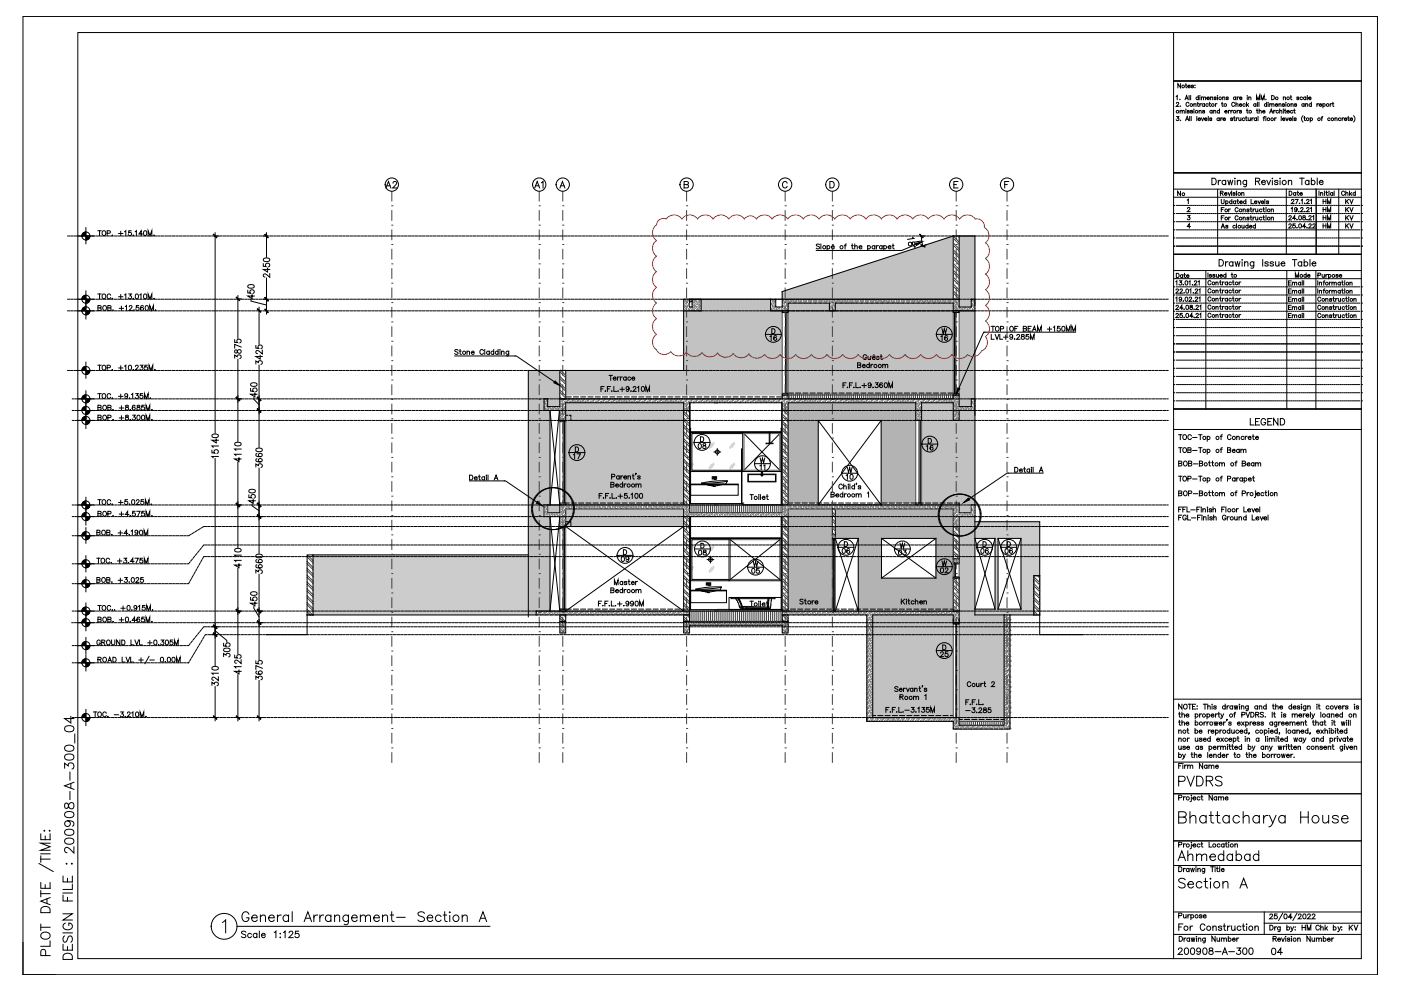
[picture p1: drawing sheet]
<svg xmlns="http://www.w3.org/2000/svg" width="420mm" height="297mm" viewBox="0 0 420 297" stroke-linecap="round" stroke-linejoin="round" font-family="sans-serif">
<path d="M236.4 157.8v24.8h13.2v-24.8zM250.5 157.8v3.6h6.9v21.2h28.5v-24.8zM264.4 161.4h16.3v11.9h-16.3zM250.5 154.8v3h35.4v-3zM250.5 152.5v2.3h35.4v-2.3zM236.4 152.5v2.3h13.2v-2.3zM236.4 154.8v3h13.2v-3z" fill-rule="evenodd" fill="#b3b3b3" stroke="#b3b3b3" stroke-width=".3"/>
<path d="M169.7 111v7.4h36.2v-19.4h-.9v12zM205.9 99v19.4h28.7v-19.4zM205 93.2v5.8h29.6v-5.8zM210.3 89.7v3.5h20.8v-3.5z" fill-rule="evenodd" fill="#c2c2c2" stroke="#c2c2c2" stroke-width=".3"/>
<g fill="#c2c2c2" stroke="#c2c2c2" stroke-width=".3">
<path d="M276.4 120.7h9.5v5.3h1.8v-3h4.7v28.4h-1.1v2.3h-3.6v-2.3h-11.3z"/>
<path d="M287.7 154.8h4.7v29.5h8.7v31.9h-13.4z"/>
<path d="M158.4 111h9.5v10.9h-3.7v-2.3h-1v3.4h1.7v28.4h-1.7v3.4h1.7v28.4h-4.1v1.1h-2.4z"/>
<path d="M261.7 184.3h24.2v30.8h-24.2z"/>
<path d="M164.2 151.4h3.7v2.3h-3.7z"/>
<path d="M215.2 182.6h19.4v.6h-19.4z"/>
<path d="M169.7 120.7h35.3v30.7h-35.3z"/>
<path d="M169.7 152.5h35.3v5.3h-35.3z"/>
<path d="M236.4 90.9h12.3v2.3h1.8v-2.3h35.4v27.5h-49.5z"/>
<path d="M234.6 87.4l51.3-16.7v19h-51.3z"/>
<path d="M287.7 70.7h4.7v19h-1.1v2.3h-3.6z"/>
<path d="M287.7 93.2h4.7v26.4h-1.1v2.3h-3.6z"/>
</g>
<g fill="none" stroke="#ccc" stroke-width=".3">
<path d="M207.8 138.8l-.3 .5M207.8 132.6l-.3 .5M208 139.1l-.5 .7M208 133l-.5 .6M213.4 139.1l-.7 1.2M213.4 133l-.7 1.1M214 138.8l-1.2 1.8M214 132.6l-1.2 1.8M214.1 139.1l-.7 1.2M214.1 133l-.7 1.1M219.6 139.1l-.8 1.2M219.6 133l-.8 1.1"/>
<path d="M220.2 138.8l-1.2 1.8M220.2 132.6l-1.2 1.8M220.3 139.1l-.7 1.2M220.3 133l-.7 1.1M207.8 169.7l-.3 .5M207.8 163.5l-.3 .5M208 170.1l-.5 .7M208 163.9l-.5 .7M213.4 170.1l-.7 1.1M213.4 163.9l-.7 1.1M214 169.7l-1.2 1.9M214 163.5l-1.2 1.9"/>
<path d="M214.1 170.1l-.7 1.1M214.1 163.9l-.7 1.1"/>
</g>
<g fill="none" stroke="#000" stroke-width=".3">
<path d="M285.9 70.7l-51.3 16.7v2.3h-2M287.7 70.7h4.7v20.9M205 93.2v17.8h-35.3M206.8 89.7h24.3M292.4 93.2v91.1h8.7M167.9 111h-9.5v73.9M167.8 123l-2.9 28.4v-28.4l3 28.4h-3.7M222.7 129.6h11.6v11.7h-11.6zM223.1 130l10.8 11M233.9 130l-10.8 11M245.4 126v25.4h18.9v-25.4h-18.9l18.9 25.4M264.3 126l-18.9 25.4"/>
<path d="M167.9 154.8l-3 28.4v-28.4l3 28.4M207.1 145.3h14.3v3.1h-14.3zM292.4 156.4h19.4v16.2M93.9 166.3h64.5M207.1 177.1h10.8v3.5h-10.8zM218.6 161.4h15.7v12.7h-15.7zM219 161.8l14.9 11.9M233.9 161.8l-14.9 11.9M234.3 179.1h-15.7v3.6h16M249.9 161.8v21.4M250.2 161.8v21.4M250.5 161.4h6.9v21.8z"/>
<path d="M257.4 161.4l-6.9 21.8M264.4 161.4h16.3v11.9h-16.3zM264.4 161.4l16.3 11.9M280.7 161.4l-16.3 11.9M292.4 161.4h6v21.2zM298.4 161.4l-6 21.2h6M299.3 161.4l6.9 21.2M306.2 161.4l-6.9 21.2M169.7 183.2l35.3-25.4h-35.3l35.3 25.4M286.7 187v28.1M286.9 187v28.1M299.3 182.6v-21.2h6.9v21.2"/>
<path d="M299.3 182.6h6.9"/>
</g>
<path d="M93.9 166.3h64.5v18h-64.5z" fill="#ccc" stroke="#ccc" stroke-width=".3"/>
<path d="M292.4 156.3v5.1h6v21.2h-6v1.7h17.6v-11.7h1.8v-16.3zM299.3 161.4h6.9v21.2h-6.9z" fill-rule="evenodd" fill="#ccc" stroke="#ccc" stroke-width=".3"/>
<g fill="none" stroke="#000" stroke-width=".3">
<path d="M169.7 119h1.6M172 119h1.5M174.2 119h1.4M176.4 119h1.4M178.5 119h1.5M180.7 119h1.5M182.9 119h1.5M185.1 119h1.4M187.3 119h1.4M189.4 119h1.5M191.6 119h1.5M193.8 119h1.4"/>
<path d="M196 119h1.4M198.1 119h1.5M200.3 119h1.5M202.5 119h1.4M204.7 119h1.4M206.8 119h1.5M209 119h1.5M211.2 119h1.4M213.4 119h1.4M215.5 119h1.5M217.7 119h1.5M219.9 119h1.4"/>
<path d="M222.1 119h1.4M224.2 119h1.5M226.4 119h1.5M228.6 119h1.4M230.8 119h1.4M232.9 119h1.7M236.4 117.8h1.5M238.6 117.8h1.5M240.8 117.8h1.5M243 117.8h1.4M245.2 117.8h1.4M247.3 117.8h1.5"/>
<path d="M249.5 117.8h1.5M251.7 117.8h1.4M253.9 117.8h1.4M256 117.8h1.5M258.2 117.8h1.5M260.4 117.8h1.4M262.6 117.8h1.4M264.7 117.8h1.5M266.9 117.8h1.5M269.1 117.8h1.4M271.3 117.8h1.4M273.4 117.8h1.5"/>
<path d="M275.6 117.8h1.5M277.8 117.8h1.5M280 117.8h1.4M282.2 117.8h1.4M284.3 117.8h1.6M169.7 150.8h1M171.4 150.8h1.4M173.6 150.8h1.4M175.7 150.8h1.5M177.9 150.8h1.5M180.1 150.8h1.4M182.3 150.8h1.4"/>
<path d="M184.4 150.8h1.5M186.6 150.8h1.5M188.8 150.8h1.4M191 150.8h1.4M193.1 150.8h1.5M195.3 150.8h1.5M197.5 150.8h1.4M199.7 150.8h1.4M201.8 150.8h1.5M204 150.8h1M206.8 150.9h15.9v.4h11.9M222.7 150.8h.1"/>
<path d="M236.4 150.8h1.3M238.4 150.8h1.5M240.6 150.8h1.5M242.8 150.8h1.4M245 150.8h1.4M247.1 150.8h1.5M249.3 150.8h1.5M251.5 150.8h1.4M253.7 150.8h1.4M255.8 150.8h1.5M258 150.8h1.5M260.2 150.8h1.4"/>
<path d="M262.4 150.8h1.4M264.5 150.8h1.5M266.7 150.8h1.5M268.9 150.8h1.5M271.1 150.8h1.4M273.3 150.8h1.4M275.4 150.8h1.5M277.6 150.8h1.5M279.8 150.8h1.4M282 150.8h1.4M284.1 150.8h1.5M286.3 150.8h1.4v.6"/>
<path d="M167.9 182.6h3.4M172 182.6h1.4M174.2 182.6h1.4M176.3 182.6h1.5M178.5 182.6h1.5M180.7 182.6h1.4M182.9 182.6h1.4M185 182.6h1.5M187.2 182.6h1.5M189.4 182.6h1.4M191.6 182.6h1.4M193.7 182.6h1.5"/>
<path d="M195.9 182.6h1.5M198.1 182.6h1.4M200.3 182.6h1.4M202.4 182.6h1.5M204.6 182.6h1.6M235.5 182.6h.9M237.1 182.6h1.4M239.3 182.6h1.4M241.4 182.6h1.5M243.6 182.6h1.5M245.8 182.6h1.5M248 182.6h1.4"/>
<path d="M250.2 182.6h1.4M252.3 182.6h1.5M254.5 182.6h1.5M256.7 182.6h1.4M258.9 182.6h1.4M261 182.6h1.5M263.2 182.6h1.5M265.4 182.6h1.4M267.6 182.6h1.4M269.7 182.6h1.5M271.9 182.6h1.5M274.1 182.6h1.4"/>
<path d="M276.3 182.6h1.4M278.4 182.6h1.5M280.6 182.6h1.5M282.8 182.6h1.4M285 182.6h.9M261.7 214.5h.9M263.3 214.5h1.4M265.5 214.5h1.4M267.6 214.5h1.5M269.8 214.5h1.5M272 214.5h1.4M274.2 214.5h1.4"/>
<path d="M276.3 214.5h1.5M278.5 214.5h1.5M280.7 214.5h1.4M282.9 214.5h1.4M285.1 214.5h.8M287.7 215.7h.9M289.3 215.7h1.5M291.5 215.7h1.4M293.7 215.7h1.4M295.8 215.7h1.5M298 215.7h1.5M300.2 215.7h.9"/>
</g>
<g fill="none" stroke="#808080" stroke-width=".3">
<path d="M205.3 90.6h.1M205.3 92.1h.1M205.3 91.7h.1M205.4 90.1v.2zM205.4 91.6v.3zM205.4 93.1v.1M205.4 92.7h-.1M205.4 91.1l-.1 .1M205.4 90.1h.1M205.7 90.8h.2l-.2 .2zM205.7 92.4h.2l-.2 .2zM205.9 89.8h.1"/>
<path d="M205.9 91.4h.1M205.9 92.9h.1M205.9 90.2l-.1 .1M205.9 91.8l-.1 .1M206 92.2h.1M206 90.6h.1M206.1 90.3h.2zM206.1 90.2v.1M206.1 91.6v.1M206.1 93v.1M206.1 91.9h.2zM206.2 93.1l.1 .1"/>
<path d="M206.2 90l.1 .1M206.2 91.5l.1 .1M206.5 90v.1M206.5 91.4v.1M206.5 92.8v.1M206.5 89.9h.1M206.5 91.4h.1M206.5 93h.1M206.6 91v.2zM206.6 92.6v.1zM206.7 91.7h.1M206.8 89.9v.1"/>
<path d="M206.8 93l.1 .1M206.8 92.8h.1M206.9 93.1h-.1M207 92.4v.1M207 89.7h.1M207 90.2h.1M207.2 92h.1M207.2 90.5v-.2l.2 .2M207.2 92h.2M207.3 90.1h.1M207.4 92h.1M207.4 92.7h.2z"/>
<path d="M207.5 92.3l.1 .1M207.5 89.7h.1M207.6 91.2h.1M207.6 90.8v.1M207.8 90.3h.1M207.8 91.8h.1M207.8 91.2h.1M207.8 92.7h.1M208 92.3h.3zM208.1 89.9l-.1 .1M208.1 91.4l-.1 .1M208.1 93l-.1 .1"/>
<path d="M208.1 90.2v.1M208.1 91.6v.1M208.1 93v.1M208.1 92.8h.1M208.2 90.6l.1 .2h-.3zM208.2 91.8l.1 .1M208.2 90.3l.1 .1M208.3 91.2h.1M208.3 89.9v.2zM208.3 91.4v.2zM208.4 93.1h.1M208.4 89.7h.1"/>
<path d="M208.5 91.6h.1M208.6 90.9h.1M208.6 92.4v.1M208.6 90.2h.1M208.6 91.7h.1M208.7 90.1h.1M208.8 90.3l.2 .2zM208.8 91.8l.2 .2zM209 92.7h.2zM209 91.2h.2zM209.1 92.3l.1 .1M209.1 90.8l.1 .1"/>
<path d="M209.1 89.7h.1M209.3 90.3h.1M209.3 91.8h.1M209.4 91.2h.1M209.4 92.7h.1M209.5 92.8h.1M209.6 92.3h.2zM209.6 89.9l-.1 .1M209.6 91.4l-.1 .1M209.6 93l-.1 .1M209.7 90.3v.1M209.7 91.7v.1"/>
<path d="M209.7 93.1v.1M209.7 91.2h.1M209.7 90.6l.1 .2h-.2zM209.8 91.8v.1M209.8 90.3v.1M209.8 89.7h.1M209.8 89.9v.2zM209.8 91.4v.2zM209.9 91.6h.1M210 93.1h.1M210.1 90.1h.1M210.1 90.9h.1"/>
<path d="M210.1 92.4v.1M210.1 90.2h.1M210.1 91.7h.1M231.2 91.1h.1M231.2 89.7v.1M231.2 91.1v.1M231.2 92.5v.1M231.3 89.9h.1M231.3 91.4h.1M231.3 93h.1M231.3 92.6v.1zM231.6 90.6h.1"/>
<path d="M231.6 92.1h.1M231.7 90.1v.2zM231.7 91.6v.3zM231.7 93.1v.1M231.7 91.1l-.1 .1M231.7 92.7h-.1M231.7 91.7h.1M231.9 90.1h.1M232 90.8h.2l-.2 .2zM232 92.4h.2l-.2 .2zM232.2 90.2l-.1 .1M232.2 91.8l-.1 .1"/>
<path d="M232.2 89.8h.1M232.2 91.4h.1M232.2 92.9h.1M232.3 92.2h.1M232.3 90.6h.1M232.4 90.1v.1M232.4 91.5v.1M232.4 92.9v.1M232.4 90.3h.2zM232.4 91.9h.2zM232.5 90l.1 .1M232.5 91.5l.1 .1"/>
<path d="M232.5 93.1l.1 .1M232.8 92.7h.1M232.8 92.6v.1M232.8 93h.1M233.1 92.1h.1M233.3 93.2h.1M233.3 92.7h-.1M233.5 92.4h.2l-.2 .2zM233.7 92.9h.1M233.8 92.2h.1M233.9 93v.1M234.1 93.1v.1"/>
<path d="M234.4 92.6h.1M234.3 92.8v.1M234.4 93h.1M234.6 91.7h.1M234.7 90.6h.1M234.7 92.1h.1M234.7 90.1h.1M234.8 90.1v.2zM234.8 91.6v.3zM234.8 93.1v.1M234.8 92.7h-.1M234.8 91.1l-.1 .1"/>
<path d="M235.1 90.8h.2l-.2 .2zM235.1 92.4h.2l-.2 .2zM235.3 90.2l-.1 .1M235.3 91.8l-.1 .1M235.3 89.8h.1M235.3 91.4h.1M235.3 92.9h.1M235.4 92.2h.1M235.4 90.6h.1M235.5 90.4v.1M235.5 91.8v.1M235.5 90.3h.2z"/>
<path d="M235.5 91.9h.2zM235.6 90l.1 .1M235.6 91.5l.1 .1M235.6 93.1l.1 .1M235.9 90.2v.1M235.9 91.6h.1M235.9 92.9v.1M235.9 91.7h.1M235.9 89.9h.1M235.9 91.4h.1M235.9 93h.1M236 91v.2z"/>
<path d="M236 92.6v.1zM236.1 90.1h.1M236.2 90.6h.1M236.2 92.1h.1M236.3 90.1v.2zM236.3 91.6v.3M236.3 93.1v.1M236.3 93.1l.1 .1M236.3 91.6h.1M236.3 91.1v.1M236.3 92.7h.1M236.4 91.9h-.1"/>
<path d="M236.6 90.9h.2M236.8 90.2l-.1 .1M236.8 89.8h.1M236.9 90.6h.1M237 90.5v.1M237 90.3h.2zM237.2 90v.1M237.4 90.3v.1M237.5 90.1h.1M237.5 89.9h.1M237.8 90.6h.1M237.9 90.1v.2z"/>
<path d="M238.2 90.9h.1M238.4 90.2l-.1 .1M238.4 89.8h.1M238.5 90.6h.1M238.6 90.7v.1M238.6 90.3h.2zM238.7 90l.1 .1M238.8 90.1h.1M239 90.5v.1M239 89.9h.1M239.3 90.6h.1M239.4 90.1v.2z"/>
<path d="M239.7 90.9h.2M239.9 90.2l-.1 .1M239.9 89.8h.1M240 90.6h.1M240.1 90.3h.2zM240.2 90v.1M240.5 90.6v.1M240.6 89.9h.1M240.8 90.6h.1M241 90.1v.2zM241.3 90.9h.1M241.5 90.2l-.1 .1"/>
<path d="M241.5 89.8h.1M241.6 90.6h.1M241.6 90.1h.1M241.7 89.7h.1M241.7 90.3h.2zM241.8 90l.1 .1M242.1 90.8v.1M242.1 89.9h.1M242.4 90.6h.1M242.5 90.1v.2zM242.8 90.9h.2M243 90.1h.1"/>
<path d="M243 90.2l-.1 .1M243 89.8h.1M243.1 90.6h.1M243.2 89.8v.1M243.2 90.3h.2zM243.3 90l.1 .1M243.7 89.9h.1M243.9 90.6h.1M244.1 90.1v.2zM244.4 90.9h.1M244.4 90.1h.1M244.6 90.2l-.1 .1"/>
<path d="M244.6 89.8h.1M244.7 90.6h.1M244.8 89.9v.1M244.8 90.3h.2zM244.9 90l.1 .1M245.2 89.7v.1M245.2 89.9h.1M245.5 90.6h.1M245.6 90.1v.2zM245.8 90.1h.1M245.9 90.9h.2M246.1 90.2l-.1 .1"/>
<path d="M246.1 89.8h.1M246.2 90.6h.1M246.3 90.3h.2zM246.3 90.1v.1M246.4 90l.1 .1M246.7 89.8v.1M246.8 89.9h.1M247 90.6h.1M247.2 90.1v.2zM247.2 90.1h.1M247.5 90.9h.1M247.7 90.2l-.1 .1"/>
<path d="M247.7 89.8h.1M247.8 90.6h.1M247.9 90.2v.1M247.9 90.3h.2zM248 90l.1 .1M248.2 90v.1M248.3 89.9h.1M248.6 90.6h.1M248.6 90.1h.1M248.7 90.1v.2zM248.7 93.2h.1M248.7 91.6v.3"/>
<path d="M249 90.8h.2l-.2 .2zM249 92.4h.2l-.2 .2zM249.2 90.2l-.1 .1M249.2 91.8l-.1 .1M249.2 89.8h.1M249.2 91.4h.1M249.2 92.9h.1M249.3 92.2h.1M249.3 90.6h.1M249.4 90.4v.1M249.4 91.8v.1M249.4 90.3h.2z"/>
<path d="M249.4 91.9h.2zM249.5 90l.1 .1M249.5 91.5l.1 .1M249.5 93.1l.1 .1M249.8 90.2v.1M249.8 91.6h.1M249.8 92.9v.1M249.8 91.7h.1M249.9 89.9h.1M249.9 91.4h.1M249.9 93h.1M249.9 91v.2z"/>
<path d="M249.9 92.6v.1zM250 90.1h.1M250.1 90.6h.1M250.1 92.1h.1M250.3 90.1v.2zM250.3 91.6v.3zM250.3 93.2h.1M250.3 91.1l-.1 .1M250.3 92.7h-.1M250.6 90.9h.1M250.8 90.2l-.1 .1M250.8 89.8h.1"/>
<path d="M250.9 90.6h.1M251 90.5v.1M251 90.3h.2zM251.1 90l.1 .1M251.3 90.3v.1M251.4 90.1h.1M251.4 89.9h.1M251.7 90.6h.1M251.8 90.1v.2zM252.1 90.9h.2M252.3 90.2l-.1 .1M252.3 89.8h.1"/>
<path d="M252.4 90.6h.1M252.5 90.7v.1M252.5 90.3h.2zM252.6 90l.3 .1M252.9 90.5v.1M253 89.9h.1M253.2 90.6h.1M253.4 90.1v.2zM253.7 90.9h.1M253.9 90.2l-.1 .1M253.9 89.8h.1M254 90.6h.1"/>
<path d="M254.1 90.3h.1zM254.2 90v.1M254.4 90.6v.1M254.5 89.9h.1M254.8 90.6h.1M254.9 90.1v.2zM255.2 90.9h.2M255.4 90.2l-.1 .1M255.4 89.8h.1M255.5 90.6h.1M255.6 90.1h.1M255.6 89.7h.1"/>
<path d="M255.6 90.3h.2zM255.7 90l.1 .1M256 90.8v.1M256.1 89.9h.1M256.3 90.6h.1M256.5 90.1v.2zM256.8 90.9h.1M257 90.2l-.1 .1M257 90.1h.1M257 89.8h.1M257 90.6h.1M257.1 89.8v.1"/>
<path d="M257.1 90.3h.2zM257.3 90l.1 .1M257.6 89.9h.1M257.9 90.6h.1M258 90.1v.2zM258.3 90.9h.2M258.3 90.1h.1M258.5 90.2l-.1 .1M258.5 89.8h.1M258.6 90.6h.1M258.7 89.9v.1M258.7 90.3h.2z"/>
<path d="M258.8 90l.1 .1M259.1 89.7v.1M259.2 89.9h.1M259.4 90.6h.1M259.6 90.1v.2zM259.7 90.1h.1M259.9 90.9h.1M260 90.2l-.1 .1M260 89.8h.1M260.1 90.6h.1M260.2 90.3h.2zM260.2 90.1v.1"/>
<path d="M260.4 90l.1 .1M260.6 89.8v.1M260.7 89.9h.1M261 90.6h.1M261.1 90.1v.2zM261.1 90.1h.1M261.4 90.9h.2M261.6 90.2l-.1 .1M261.6 89.8h.1M261.7 90.6h.1M261.8 90.2v.1M261.8 90.3h.2z"/>
<path d="M261.9 90l.1 .1M262.2 90v.1M262.2 89.9h.1M262.5 90.6h.1M262.5 90.1h.1M262.7 90.1v.2zM262.9 90.9h.2M263.1 90.2l-.1 .1M263.1 89.8h.1M263.2 90.6h.1M263.3 90.4v.1M263.3 90.3h.2z"/>
<path d="M263.5 90v.1M263.7 90.2v.1M263.8 89.9h.1M263.9 90.1h.1M264.1 90.6h.1M264.2 90.1v.2zM264.5 90.9h.2M264.7 90.2l-.1 .1M264.7 89.8h.1M264.8 90.6h.1M264.9 90.5v.1M264.9 90.3h.2z"/>
<path d="M265 90l.1 .1M265.3 90.3v.1M265.3 90.1h.1M265.3 89.9h.1M265.6 90.6h.1M265.7 90.1v.2zM266 90.9h.2M266.2 90.2l-.1 .1M266.2 89.8h.1M266.3 90.6h.1M266.4 90.7v.1M266.4 90.3h.2z"/>
<path d="M266.6 90v.1M266.7 90.1h.1M266.8 90.5v.1M266.9 89.9h.1M267.2 90.6h.1M267.3 90.1v.2zM267.6 90.9h.1M267.8 90.2l-.1 .1M267.8 89.8h.1M267.9 90.6h.1M268 90.3h.2zM268.1 90v.1"/>
<path d="M268.4 90.6v.1M268.4 89.9h.1M268.7 90.6h.1M268.8 90.1v.2zM269.1 90.9h.2M269.3 90.2l-.1 .1M269.3 89.8h.1M269.4 90.6h.1M269.5 90.1h.1M269.5 89.7h.1M269.5 90.3h.2zM269.6 90l.1 .1"/>
<path d="M269.9 90.8v.1M270 89.9h.1M270.2 90.6h.1M270.4 90.1v.2zM270.7 90.9h.1M270.9 90.2l-.1 .1M270.9 90.1h.1M270.9 89.8h.1M271 90.6h.1M271.1 89.8v.1M271.1 90.3h.2zM271.2 90l.1 .1"/>
<path d="M271.5 89.9h.1M271.8 90.6h.1M271.9 90.1v.2zM272.2 90.9h.2M272.3 90.1h.1M272.4 90.2l-.1 .1M272.4 89.8h.1M272.5 90.6h.1M272.6 89.9v.1M272.6 90.3h.2zM272.7 90l.1 .1M273 89.7v.1"/>
<path d="M273.1 89.9h.1M273.3 90.6h.1M273.5 90.1v.2zM273.7 90.1h.1M273.8 90.9h.1M274 90.2l-.1 .1M274 89.8h.1M274.1 90.6h.1M274.2 90.1v.1M274.2 90.3h.2zM274.3 90l.1 .1M274.6 89.8v.1"/>
<path d="M274.6 89.9h.1M274.9 90.6h.1M275 90.1v.2zM275.1 90.1h.1M275.3 90.9h.2M275.5 90.2l-.1 .1M275.5 89.8h.1M275.6 90.6h.1M275.7 90.2v.1M275.7 90.3h.2zM275.8 90l.1 .1M276.1 90v.1"/>
<path d="M276.2 89.9h.1M276.4 90.6h.1M276.4 90.1h.1M276.6 90.1v.2zM276.9 90.9h.1M277.1 90.2l-.1 .1M277.1 89.8h.1M277.2 90.6h.1M277.3 90.4v.1M277.3 90.3h.2zM277.4 90l.1 .1M277.6 90.2v.1"/>
<path d="M277.7 89.9h.1M277.8 90.1h.1M278 90.6h.1M278.1 90.1v.2zM278.4 90.9h.2M278.6 90.2l-.1 .1M278.6 89.8h.1M278.7 90.6h.1M278.8 90.5v.1M278.8 90.3h.2zM278.9 90l.1 .1M279.2 90.3v.1"/>
<path d="M279.2 90.1h.1M279.3 89.9h.1M279.5 90.6h.1M279.7 90.1v.2zM280 90.9h.1M280.2 90.2l-.1 .1M280.2 89.8h.1M280.3 90.6h.1M280.4 90.7v.1M280.4 90.3h.2zM280.5 90l.1 .1M280.6 90.1h.1"/>
<path d="M280.7 90.5v.1M280.8 89.9h.1M281.1 90.6h.1M281.2 90.1v.2zM281.5 90.9h.2M281.7 90.2l-.1 .1M281.7 89.8h.1M281.8 90.6h.1M281.9 90.3h.2zM282 90v.1M282.3 90.6v.1M282.4 89.9h.1"/>
<path d="M282.6 90.6h.1M282.8 90.1v.2zM283.1 90.9h.1M283.3 90.2l-.1 .1M283.3 89.8h.1M283.4 90.6h.1M283.4 90.1h.1M283.5 89.7h.1M283.5 90.3h.1zM283.6 90l.1 .1M283.8 90.8v.1M283.9 89.9h.1"/>
<path d="M284.2 90.6h.1M284.3 90.1v.2zM284.6 90.9h.2M284.8 90.1h.1M284.8 90.2l-.1 .1M284.8 89.8h.1M284.9 90.6h.1M285 89.8v.1M285 90.3h.2zM285.1 90l.1 .1M285.5 89.9h.1M285.7 90.6h.1"/>
<path d="M285.9 90.1v.2zM285.9 91.6v.3M285.9 93.2h.1M286 91.7h.1M286.2 90.8h.2l-.2 .2zM286.2 92.4h.2l-.2 .2zM286.2 90.1h.1M286.4 90.2l-.1 .1M286.4 91.8l-.1 .1M286.4 89.8h.1M286.4 91.4h.1M286.4 92.9h.1"/>
<path d="M286.4 92.2h.1M286.4 90.6h.1M286.5 89.9v.1M286.5 91.3v.1M286.5 92.7v.1M286.5 90.3h.2zM286.5 91.9h.2zM286.7 90l.1 .1M286.7 91.5l.1 .1M286.7 93.1v.1M286.9 89.7v.1M286.9 91.1v.1"/>
<path d="M286.9 92.5v.1M287 89.9h.1M287 91.4h.1M287 93h.1M287 91v.2zM287 92.6v.1zM287.3 90.6h.1M287.3 92.1h.1M287.4 91.6v.3zM287.4 90.1v.2zM287.4 93.2h.1M287.4 91.1l-.1 .1"/>
<path d="M287.4 92.7h-.1M287.4 91.7h.1M287.6 90.1h.1M287.7 92.4h.2l-.2 .2zM287.9 92.9h.1M288 92.2h.1M288.1 92.9v.1M288.2 93.1l.1 .1M288.5 92.7h.1M288.5 92.6v.1M288.6 93h.1M288.8 92.1h.1"/>
<path d="M289 93.2h.1M289 92.7h-.1M289.3 92.4h.1l-.1 .2zM289.4 92.9h.1M289.5 92.2h.1M289.6 93v.1M289.8 93.1v.1M290 92.8v.1M290.1 93h.1M290.1 92.6v.1zM290.4 92.1h.1M290.5 93.1v.1"/>
<path d="M290.5 92.7h-.1M290.8 92.4h.2l-.2 .2zM291 92.9h.1M291.1 92.2h.1M291.3 90.3v.1M291.3 91.9v.1M291.3 90l.1 .1M291.3 91.5l.1 .1M291.3 93.1l.1 .1M291.7 91h.1M291.6 90.2v.1M291.6 91.6h.1"/>
<path d="M291.6 92.9v.1M291.6 91.7h.1M291.6 89.9h.1M291.6 91.4h.1M291.6 93h.1M291.7 92.6v.1zM291.8 90.1h.1M291.9 90.6h.1M291.9 92.1h.1M292.1 91.6v.3zM292.1 90.1v.2zM292.1 93.2h.1"/>
<path d="M292.1 91.1l-.1 .1M292.1 92.7h-.1M292.4 90.8v.2M292.4 92.4v.1M163.5 119.9h.1M163.6 119.6h.1M163.7 119.6h-.1M164.1 119.6h-.1M164.2 119.9h.1M168.1 119.9h.1M168.3 119.6h.1M168.7 119.6h-.1"/>
<path d="M168.8 119.9h.1M168.9 119.6h.2zM168.9 119.8v.1M169.3 119.6v.1M169.7 119.9h.1M169.8 119.6h.1M169.9 119.6h-.1M170.3 119.6h-.1M170.4 119.9h.1M170.5 119.6h.2zM170.5 120v.1M170.9 119.8v.1"/>
<path d="M171.2 119.9h.1M171.4 119.6h.1M171.8 119.6h-.1M171.9 119.9h.1M172 119.6h.2zM172.4 119.9v.1M172.8 119.9h.1M172.9 119.6h.1M173 119.6h-.1M173.4 119.6h-.1M173.5 119.9h.1M173.6 119.6h.2z"/>
<path d="M174.3 119.9h.1M174.5 119.6h.1M174.9 119.6h-.1M175 119.9h.1M175.1 119.6h.2zM175.9 119.9h.1M176 119.6h.1M176.4 119.6h.1M176.6 119.9h.1M176.7 119.6h.2zM177.4 119.9h.1M177.5 119.6h.1"/>
<path d="M177.6 119.6h-.1M178 119.6h-.1M178.1 119.9h.1M178.2 119.6h.2zM179 119.9h.1M179.1 119.6h.1M179.5 119.6h.1M179.7 119.9h.1M179.8 119.6h.1M179.8 119.6h.2zM180.5 119.9h.1M180.6 119.6h.1"/>
<path d="M180.7 119.6h-.1M181.1 119.6h-.1M181.2 119.9h.1M181.3 119.6h.2zM181.3 119.7v.1M182 119.9h.1M182.2 119.6h.1M182.6 119.6h.1M182.8 119.9h.1M182.9 119.8v.1M182.9 119.6h.2zM183.3 119.6v.1"/>
<path d="M183.6 119.9h.1M183.7 119.6h.1M184.2 119.6h-.1M184.3 119.9h.1M184.4 119.6h.2zM184.4 120v.1M184.8 119.8v.1M185.1 119.9h.1M185.3 119.6h.1M185.7 119.6h.1M185.9 119.9h.1M186 119.6h.2z"/>
<path d="M186.4 119.9v.1M186.7 119.9h.1M186.8 119.6h.1M186.9 119.6h-.1M187.3 119.6h-.1M187.4 119.9h.1M187.5 119.6h.2zM188.2 119.9h.1M188.4 119.6h.1M188.8 119.6h.1M189 119.9h.1M189.1 119.6h.2z"/>
<path d="M189.8 119.9h.1M189.9 119.6h.1M190 119.6h-.1M190.4 119.6h-.1M190.5 119.9h.1M190.6 119.6h.2zM191.3 119.9h.1M191.5 119.6h.1M191.9 119.6h.1M192.1 119.9h.1M192.2 119.6h.1zM192.9 119.9h.1"/>
<path d="M193 119.6h.1M193.1 119.6h-.1M193.5 119.6h-.1M193.6 119.9h.1M193.7 119.6h.2zM193.7 119.6h.1M194.4 119.9h.1M194.6 119.6h.1M195 119.6h.1M195.1 119.9h.1M195.2 119.6h.2zM195.3 119.7v.1"/>
<path d="M196 119.9h.1M196.1 119.6h.1M196.6 119.6h-.1M196.7 119.9h.1M196.8 119.8v.1M196.8 119.6h.2zM197.2 119.6v.1M197.5 119.9h.1M197.7 119.6h.1M198.1 119.6h.1M198.2 119.9h.1M198.3 119.6h.2z"/>
<path d="M198.3 120v.1M198.7 119.8v.1M199.1 119.9h.1M199.2 119.6h.1M199.3 119.6h-.1M199.7 119.6h-.1M199.8 119.9h.1M199.9 119.6h.2zM200.3 119.9v.1M200.6 119.9h.1M200.8 119.6h.1M201.2 119.6h-.1"/>
<path d="M201.3 119.9h.1M201.4 119.6h.2zM202.2 119.9h.1M202.3 119.6h.1M202.4 119.6h-.1M202.8 119.6h-.1M202.9 119.9h.1M203 119.6h.2zM203.7 119.9h.1M203.9 119.6h.1M204.3 119.6h-.1M204.4 119.9h.1"/>
<path d="M204.5 119.6h.2zM205.3 119.9h.1M205.4 119.6h.1M205.9 119.6h-.1M206 119.9h.1M206.1 119.6h.2zM206.8 119.9h.1M206.9 119.6h.1M207 119.6h-.1M207.4 119.6h-.1M207.5 119.9h.1M207.6 119.6h.2z"/>
<path d="M207.6 119.6h.1M208.4 119.9h.1M208.5 119.6h.1M208.9 119.6h.1M209.1 119.9h.1M209.2 119.7v.1M209.2 119.6h.2zM209.9 119.9h.1M210 119.6h.1M210.5 119.6h-.1M210.6 119.9h.1M210.7 119.6h.2z"/>
<path d="M210.7 119.8v.1M211.1 119.6v.1M211.4 119.9h.1M211.6 119.6h.1M212 119.6h.1M212.2 119.9h.1M212.3 120v.1M212.3 119.6h.2zM212.7 119.8v.1M213 119.9h.1M213.1 119.6h.1M213.6 119.6h-.1"/>
<path d="M213.7 119.9h.1M213.8 119.6h.2zM214.2 119.9v.1M214.5 119.9h.1M214.7 119.6h.1M215.1 119.6h.1M215.3 119.9h.1M215.4 119.6h.2zM216.1 119.9h.1M216.2 119.6h.1M216.3 119.6h-.1M216.7 119.6h-.1"/>
<path d="M216.8 119.9h.1M216.9 119.6h.2zM217.6 119.9h.1M217.8 119.6h.1M218.2 119.6h.1M218.4 119.9h.1M218.5 119.6h.2zM219.2 119.9h.1M219.3 119.6h.1M219.4 119.6h-.1M219.8 119.6h-.1M219.9 119.9h.1"/>
<path d="M220 119.6h.2zM220.7 119.9h.1M220.9 119.6h.1M221.3 119.6h.1M221.5 119.9h.1M221.6 119.6h.1zM221.6 119.6h.1M222.3 119.9h.1M222.4 119.6h.1M222.9 119.6h-.1M223 119.9h.1M223.1 119.7v.1"/>
<path d="M223.1 119.6h.2zM223.8 119.9h.1M224 119.6h.1M224.4 119.6h.1M224.5 119.9h.1M224.7 119.6h.1zM224.7 119.8v.1M225 119.6v.1M225.4 119.9h.1M225.5 119.6h.1M225.6 119.6h-.1M226 119.6h-.1"/>
<path d="M226.1 119.9h.1M226.2 120v.1M226.2 119.6h.2zM226.6 119.8v.1M226.9 119.9h.1M227.1 119.6h.1M227.5 119.6h.1M227.6 119.9h.1M227.7 119.6h.2zM228.1 119.9v.1M228.5 119.9h.1M228.6 119.6h.1"/>
<path d="M228.7 119.6h-.1M229.1 119.6h-.1M229.2 119.9h.1M229.3 119.6h.2zM230 119.9h.1M230.2 119.6h.1M230.6 119.6h-.1M230.7 119.9h.1M230.8 119.6h.2zM231.6 119.9h.1M231.8 119.6h-.1M232.2 119.6h-.1"/>
<path d="M232.3 119.9h.1M232.4 119.6h.2zM233.1 119.9h.1M233.3 119.6h.1M233.7 119.6h-.1M233.8 119.9h.1M233.9 119.6h.2zM234.6 119.4h.1M234.7 119.9h.1M234.8 119.3v.3zM234.8 118.8l-.1 .1M235.1 118.6h.2l-.2 .2z"/>
<path d="M235.3 119.5l-.1 .1M235.3 119.1h.1M235.4 119.9h.1M235.5 119.6h.2zM235.5 119.5v.1M235.6 119.3l.1 .1M235.9 119.3v.1M235.9 119.4h.1M235.9 119.2h.1M236 118.8v.1zM236.2 119.9h.1M236.3 118.8v.1"/>
<path d="M236.3 119.3l.1 .3M236.3 119.3h.1M236.8 119.6h-.1M236.9 119.9h.1M237 119.6h.2zM237 119.7v.1M237.8 119.9h.1M237.9 119.6h.1M238.3 119.6h.1M238.5 119.9h.1M238.6 119.8v.1M238.6 119.6h.2z"/>
<path d="M239 119.6v.1M239.3 119.9h.1M239.4 119.6h.1M239.9 119.6h-.1M240 119.9h.1M240.1 120v.1M240.1 119.6h.2zM240.5 119.8v.1M240.8 119.9h.1M241 119.6h.1M241.4 119.6h.1M241.6 119.9h.1"/>
<path d="M241.7 119.6h.2zM242.1 119.9v.1M242.4 119.9h.1M242.5 119.6h.1M242.6 119.6h-.1M243 119.6h-.1M243.1 119.9h.1M243.2 119.6h.2zM243.9 119.9h.1M244.1 119.6h.1M244.5 119.6h.1M244.7 119.9h.1"/>
<path d="M244.8 119.6h.2zM245.5 119.9h.1M245.6 119.6h.1M245.7 119.6h-.1M246.1 119.6h-.1M246.2 119.9h.1M246.3 119.6h.2zM247 119.9h.1M247.2 119.6h.1M247.6 119.6h.1M247.8 119.9h.1M247.9 119.6h.2z"/>
<path d="M248.6 119.9h.1M248.7 119.6h.1M249.2 119.6h-.1M249.3 119.9h.1M249.4 119.6h.1M249.4 119.6h.2zM250.1 119.9h.1M250.3 119.6h.1M250.7 119.6h.1M250.9 119.9h.1M251 119.7v.1M251 119.6h.2z"/>
<path d="M251.7 119.9h.1M251.8 119.6h.1M252.3 119.6h-.1M252.4 119.9h.1M252.5 119.8v.1M252.5 119.6h.2zM252.9 119.6v.1M253.2 119.9h.1M253.4 119.6h.1M253.8 119.6h.1M254 119.9h.1M254.1 120v.1"/>
<path d="M254.1 119.6h.1zM254.4 119.8v.1M254.8 119.9h.1M254.9 119.6h.1M255 119.6h-.1M255.4 119.6h-.1M255.5 119.9h.1M255.6 119.6h.2zM256 119.9v.1M256.3 119.9h.1M256.5 119.6h.1M256.9 119.6h.1"/>
<path d="M257 119.9h.1M257.1 119.6h.2zM257.9 119.9h.1M258 119.6h.1M258.1 119.6h-.1M258.5 119.6h-.1M258.6 119.9h.1M258.7 119.6h.2zM259.4 119.9h.1M259.6 119.6h.1M260 119.6h-.1M260.1 119.9h.1"/>
<path d="M260.2 119.6h.2zM261 119.9h.1M261.2 119.6h-.1M261.6 119.6h-.1M261.7 119.9h.1M261.8 119.6h.2zM262.5 119.9h.1M262.7 119.6h.1M263.1 119.6h-.1M263.2 119.9h.1M263.3 119.6h.1M263.3 119.6h.2z"/>
<path d="M264.1 119.9h.1M264.2 119.6h.1M264.3 119.6h-.1M264.7 119.6h-.1M264.8 119.9h.1M264.9 119.7v.1M264.9 119.6h.2zM265.6 119.9h.1M265.7 119.6h.1M265.8 119.6h-.1M266.2 119.6h-.1M266.3 119.9h.1"/>
<path d="M266.4 119.8v.1M266.4 119.6h.2zM266.8 119.6v.1M267.2 119.9h.1M267.3 119.6h.1M267.7 119.6h.1M267.9 119.9h.1M268 120v.1M268 119.6h.2zM268.4 119.8v.1M268.7 119.9h.1M268.9 119.6h-.1"/>
<path d="M269.3 119.6h-.1M269.4 119.9h.1M269.5 119.6h.2zM269.9 119.9v.1M270.2 119.9h.1M270.4 119.6h.1M270.8 119.6h.1M271 119.9h.1M271.1 119.6h.2zM271.8 119.9h.1M271.9 119.6h.1M272 119.6h-.1"/>
<path d="M272.4 119.6h-.1M272.5 119.9h.1M272.6 119.6h.2zM273.3 119.9h.1M273.5 119.6h.1M273.9 119.6h.1M274.1 119.9h.1M274.2 119.6h.2zM274.9 119.9h.1M275 119.6h.1M275.1 119.6h-.1M275.5 119.6h-.1"/>
<path d="M275.6 119.9h.1M275.7 119.6h.2zM276.4 119.9h.1M276.6 119.6h.1M277 119.6h.1M277.2 119.9h.1M277.3 119.6h.1M277.3 119.6h.2zM278 119.9h.1M278.1 119.6h.1M278.6 119.6h-.1M278.7 119.9h.1"/>
<path d="M278.8 119.7v.1M278.8 119.6h.2zM279.5 119.9h.1M279.7 119.6h.1M280.1 119.6h.1M280.3 119.9h.1M280.4 119.8v.1M280.4 119.6h.2zM280.7 119.6v.1M281.1 119.9h.1M281.2 119.6h.1M281.3 119.6h-.1"/>
<path d="M281.7 119.6h-.1M281.8 119.9h.1M281.9 120v.1M281.9 119.6h.2zM282.3 119.8v.1M282.6 119.9h.1M282.8 119.6h.1M283.2 119.6h.1M283.4 119.9h.1M283.5 119.6h.1zM283.8 119.9v.1M284.2 119.9h.1"/>
<path d="M284.3 119.6h.1M284.4 119.6h-.1M284.8 119.6h-.1M284.9 119.9h.1M285 119.6h.2zM285.7 119.9h.1M285.9 119.6h.1M285.9 119.3l.1 .2M286 119.5l-.1 .1M286 119.4h.1M286.2 118.6h.2l-.2 .2zM286.4 119.5l-.1 .1"/>
<path d="M286.4 119.1h.1M286.4 119.9h.1M286.5 119.1v.1M286.5 119.6h.2zM286.7 119.3l.1 .1M286.9 118.8v.1M287 119.2h.1M287 118.8v.1zM287.3 119.9h.1M287.4 119.3v.3zM287.4 118.8l-.1 .1M287.4 119.4h.1"/>
<path d="M291.3 119.6v.1M291.9 119.9h.1M292.1 119.6h.1M163.2 120.4h.1M163.2 121.9v.1M163.2 122.5h.1M163.2 120.7h.1M163.2 122.3h.1M163.3 121h.1M163.5 121.4h.1M163.5 123h.1M163.6 122.4v.3z"/>
<path d="M163.6 120.9v.3zM163.6 120.4l-.1 .1M163.6 121.9l-.1 .1M163.9 120.1h.2l-.2 .2zM163.9 121.7h.2l-.2 .1zM164.1 121.1l-.1 .1M164.1 122.6l-.1 .1M164.1 120.6h.1M164.1 122.2h.1M164.2 121.5h.1M164.2 123h.1M164.3 122.7h.2z"/>
<path d="M164.3 122.1v.2M164.4 122.4l.1 .1M164.6 122.5h.1M164.7 121.9v.1M164.8 121.9h-.1M164.8 122.3h.1M165 123h.1M165.2 121.9l-.1 .1M165.2 122.4v.3zM165.7 122.6l-.1 .1M165.7 122.2h.1M165.7 123h.1"/>
<path d="M165.9 122.3v.1M165.9 122.7h.1zM166 122.4v.1M166.3 121.9h.1M166.2 122.1v.1M166.3 122.3h.1M166.6 123h.1M166.7 122.4v.3zM166.7 121.9l-.1 .1M167.2 122.6l-.1 .1M167.2 122.2h.1M167.3 123h.1"/>
<path d="M167.4 122.5h.1M167.4 122.5v.1M167.4 122.7h.2zM167.5 122.4l.1 .1M167.9 121.9h.1M167.8 122.2v.1M167.9 122.3h.1M168.1 121.4h.1M168.1 123h.1M168.1 124.5h.1M168.3 120.9v.3zM168.3 122.4v.3z"/>
<path d="M168.3 124v.2zM168.3 125.5v.3zM168.3 120.4l-.1 .1M168.3 121.9l-.1 .1M168.3 123.5l-.1 .1M168.3 125l-.1 .1M168.4 125.6h.1M168.6 120.1h.2l-.2 .2zM168.6 121.7h.2l-.2 .1zM168.6 123.2h.2l-.2 .2zM168.6 124.7h.2l-.2 .2zM168.6 124.1h.1"/>
<path d="M168.8 122.5h.1M168.8 121.1l-.2 .1M168.8 122.6l-.2 .1M168.8 124.2l-.2 .1M168.8 125.7l-.2 .1M168.8 120.6h.1M168.8 122.2h.1M168.8 123.7h.1M168.8 125.3h.1M168.8 121.5h.1M168.8 124.6h.1M168.8 123h.1"/>
<path d="M168.9 121h.1M168.9 121.2v.1M168.9 122.6v.1M168.9 124v.1M168.9 125.4v.1M168.9 121.2h.2zM168.9 122.7h.2zM168.9 124.3h.2zM168.9 125.8h.2zM169.1 120.8l.1 .1M169.1 123.9l.1 .1M169.1 122.4l.1 .1"/>
<path d="M169.1 125.5l.1 .1M169.4 120.3h.1M169.4 121.8h.1M169.4 124.9h.1M169.3 121v.1M169.3 122.4v.1M169.3 123.8v.1M169.3 125.2v.1M169.4 120.7h.1M169.4 122.3h.1M169.4 123.8h.1M169.4 125.3h.1"/>
<path d="M169.4 123.4v.2zM169.8 120.4l-.1 .1M170.1 120.1h.2l-.2 .2zM170.3 120.6h.1M171 120.7h.1M171 120.3v.2zM171.4 120.4l-.1 .1M171.7 120.1h.1l-.1 .2zM171.8 120.6h.1M172 120.1v.1M172.5 120.7h.1M172.5 120.3v.2z"/>
<path d="M172.9 120.4l-.1 .1M173.2 120.1h.2l-.2 .2zM173.4 120.6h.1M173.6 120.3v.1M174 120.1v.1M174 120.7h.1M174.1 120.3v.2zM174.5 120.4l-.1 .1M174.7 120.1h.2l-.2 .2zM174.9 120.6h.1M175.1 120.5v.1M175.5 120.2v.1"/>
<path d="M175.6 120.7h.1M175.6 120.3v.2zM176 120.4l-.1 .1M176.3 120.1h.2l-.2 .2zM176.5 120.6h.1M176.7 120.6v.1M177.2 120.3h.1M177.1 120.4v.1M177.1 120.7h.1M177.5 120.4v.1M177.8 120.1h.2l-.2 .2zM178 120.6h.1"/>
<path d="M178.6 120.5v.1M178.7 120.7h.1M178.7 120.3v.2zM179.1 120.4l-.1 .1M179.4 120.1h.2l-.2 .2zM179.6 120.6h.1M180.2 120.7h.1M180.3 120.3v.2zM180.6 120.4l-.1 .1M180.9 120.1h.2l-.2 .2zM181.1 120.6h.1M181.8 120.7h.1"/>
<path d="M181.8 120.3v.2zM182.2 120.4l-.1 .1M182.5 120.1h.2l-.2 .2zM182.7 120.6h.1M183.3 120.7h.1M183.3 120.5l.1-.2v.2M183.7 120.4l-.1 .1M184 120.1h.2l-.2 .2zM184.2 120.6h.1M184.9 120.7h.1M184.9 120.3v.2zM185.3 120.4l-.1 .1"/>
<path d="M185.6 120.1h.2l-.2 .2zM185.8 120.6h.1M186 120.1v.1M186.4 120.7h.1M186.4 120.3v.2zM186.8 120.4l-.1 .1M187.1 120.1h.2l-.2 .2zM187.3 120.6h.1M187.5 120.3v.1M187.9 120.1v.1M188 120.7h.1M188 120.3v.2z"/>
<path d="M188.4 120.4l-.1 .1M188.7 120.1h.2l-.2 .2zM188.9 120.6h.1M189.1 120.5v.1M189.4 120.2v.1M189.5 120.7h.1M189.5 120.3v.2zM189.9 120.4l-.1 .1M190.2 120.1h.2l-.2 .2zM190.4 120.6h.1M190.6 120.6v.1M191.1 120.3h.1"/>
<path d="M191 120.4v.1M191.1 120.7h.1M191.5 120.4l-.1 .1M191.8 120.1h.2l-.2 .2zM192 120.6h.1M192.5 120.5v.1M192.6 120.7h.1M192.6 120.3v.2zM193 120.4l-.1 .1M193.3 120.1h.2l-.2 .2zM193.5 120.6h.1M194.1 120.7h.1"/>
<path d="M194.2 120.7h.1M194.2 120.3v.2zM194.6 120.4l-.1 .1M194.9 120.1h.2l-.2 .2zM195.1 120.6h.1M195.7 120.7h.1M195.7 120.3v.2zM196.1 120.4l-.1 .1M196.4 120.1h.2l-.2 .2zM196.6 120.6h.1M197.3 120.7h.1M197.3 120.3v.2z"/>
<path d="M197.7 120.4l-.1 .1M198 120.1h.2l-.2 .2zM198.2 120.6h.1M198.8 120.3h.1M198.8 120.7h.1M199.2 120.4l-.1 .1M199.5 120.1h.2l-.2 .2zM199.7 120.6h.1M199.9 120.1v.1M200.4 120.7h.1M200.4 120.3v.2zM200.8 120.4l-.1 .1"/>
<path d="M201.1 120.1h.1l-.1 .2zM201.2 120.6h.1M201.4 120.3v.1M201.8 120.1v.1M201.9 120.7h.1M201.9 120.3v.2zM202.3 120.4l-.1 .1M202.6 120.1h.2l-.2 .2zM202.8 120.6h.1M203 120.5v.1M203.4 120.2v.1M203.4 120.7h.1"/>
<path d="M203.5 120.3v.2zM203.9 120.4l-.1 .1M204.1 120.1h.2l-.2 .2zM204.3 120.6h.1M204.5 120.6v.1M204.9 120.4v.1M205 120.7h.1M205 120.3v.2M205 122.5h.1M205.1 121h.1M205.3 121.4h.1M205.3 123h.1"/>
<path d="M205.4 120.9v.3zM205.4 122.4v.3zM205.4 120.4l-.1 .1M205.4 121.9l-.1 .1M205.7 120.1h.2l-.2 .2zM205.7 121.7h.2l-.2 .1zM205.9 121.1l-.1 .1M205.9 122.6l-.1 .1M205.9 120.6h.1M205.9 122.2h.1M206 121.5h.1M206 123h.1"/>
<path d="M206.1 120.8v.1M206.1 122.1v.2M206.1 122.7h.2zM206.1 121.2h.2zM206.2 122.4l.2 .1M206.2 120.8l.1 .1M206.5 121.9h.1M206.5 120.5v.1M206.5 121.9v.1M206.5 121h.1M206.5 120.7h.1M206.5 122.3h.1"/>
<path d="M206.6 120.3v.2zM206.9 120.4v.1M207.2 120.1h.2l-.2 .2zM207.4 120.6h.1M208 120.7h.1M208.1 120.7h.1M208.1 120.3v.2zM208.5 120.4l-.1 .1M208.8 120.1h.2l-.2 .2zM209 120.6h.1M209.6 120.7h.1M209.7 120.3v.2z"/>
<path d="M210 120.4v.1M210.3 120.1h.2l-.2 .2zM210.5 120.6h.1M211.2 120.7h.1M211.2 120.3v.2zM211.6 120.4l-.1 .1M211.9 120.1h.2l-.2 .2zM212.1 120.6h.1M212.8 120.3h.1M212.7 120.7h.1M213.1 120.4l-.1 .1M213.4 120.1h.2l-.2 .2z"/>
<path d="M213.6 120.6h.1M213.8 120.1v.1M214.3 120.7h.1M214.3 120.3v.2zM214.7 120.4l-.1 .1M215 120.1h.2l-.2 .2zM215.2 120.6h.1M215.4 120.3v.1M215.8 120.1v.1M215.8 120.7h.1M215.8 120.3v.2zM216.2 120.4l-.1 .1"/>
<path d="M216.5 120.1h.2l-.2 .2zM216.7 120.6h.1M216.9 120.5v.1M217.3 120.2v.1M217.4 120.7h.1M217.4 120.3v.2zM217.8 120.4l-.1 .1M218.1 120.1h.2l-.2 .2zM218.3 120.6h.1M218.5 120.6v.1M218.8 120.4v.1M218.9 120.7h.1"/>
<path d="M218.9 120.3v.2zM219.3 120.4l-.1 .1M219.6 120.1h.2l-.2 .2zM219.8 120.6h.1M220.5 120.3h.1M220.4 120.5v.1M220.5 120.7h.1M220.9 120.4l-.1 .1M221.2 120.1h.2l-.2 .2zM221.4 120.6h.1M221.9 120.7h.1M222 120.7h.1"/>
<path d="M222 120.3v.2zM222.4 120.4l-.1 .1M222.7 120.1h.2l-.2 .2zM222.9 120.6h.1M223.6 120.7h.1M223.6 120.3v.2zM224 120.4l-.1 .1M224.3 120.1h.2l-.2 .2zM224.5 120.6h.1M225.1 120.7h.1M225.1 120.3v.2zM225.5 120.4l-.1 .1"/>
<path d="M225.8 120.1h.2l-.2 .2zM226 120.6h.1M226.7 120.3h.1M226.7 120.7h.1M227.1 120.4l-.1 .1M227.4 120.3l.2-.2-.2 .2M227.6 120.6h.1M227.7 120.1v.1M228.2 120.7h.1M228.2 120.3v.2zM228.6 120.4l-.1 .1M228.9 120.1h.2l-.2 .2z"/>
<path d="M229.1 120.6h.1M229.3 120.3v.1M229.7 120.1v.1M229.8 120.7h.1M229.8 120.3v.2zM230.2 120.4l-.1 .1M230.5 120.1h.1l-.1 .2zM230.6 120.6h.1M230.8 120.5v.1M231.2 120.2v.1M231.3 120.7h.1M231.3 120.3v.2z"/>
<path d="M231.7 120.4l-.1 .1M232 120.1h.2l-.2 .2zM232.2 120.6h.1M232.4 120.6v.1M232.8 120.4v.1M232.8 120.7h.1M232.9 120.3v.2zM233.3 120.4l-.1 .1M233.5 120.1h.2l-.2 .2zM233.7 120.6h.1M234.4 120.3h.1M234.3 120.5v.1"/>
<path d="M234.4 120.7h.1M234.7 121.4h.1M234.7 123h.1M234.8 120.4l-.1 .1M234.8 120.9v.3zM234.8 122.4v.3zM234.8 121.9l-.1 .1M235.1 120.1h.2l-.2 .2zM235.1 121.7h.2l-.2 .1zM235.3 121.1l-.1 .1M235.3 122.6l-.1 .1M235.3 120.6h.1"/>
<path d="M235.3 122.2h.1M235.4 121.5h.1M235.4 123h.1M235.5 120.9v.1M235.5 122.3v.1M235.5 121.2h.2zM235.5 122.7h.2zM235.6 122.4v.1M235.6 120.8l.1 .1M235.8 121h.1M236 121.8h.1M235.9 120.7v.1"/>
<path d="M235.9 122.1v.1M235.9 120.7h.1M235.9 122.3h.1M236 120.3v.2zM236.2 121.4h.1M236.2 123h.1M236.3 122.4h.1M236.3 120.9v.3M236.3 122.4l.1 .3M236.3 120.9h.1M236.3 120.4v.1M236.3 121.9v.1"/>
<path d="M236.4 121.1l-.1 .1M236.6 120.1h.2l-.2 .2zM236.8 120.6h.1M237.5 120.7h.1M237.5 120.3v.2zM237.9 120.4l-.1 .1M238.2 120.1h.2l-.2 .2zM238.4 120.6h.1M239 120.7h.1M239.1 120.3v.2zM239.4 120.4v.1M239.7 120.1h.2l-.2 .2z"/>
<path d="M239.9 120.6h.1M240.6 120.7h.1M240.6 120.3v.2zM241 120.4l-.1 .1M241.3 120.1h.2l-.2 .2zM241.5 120.6h.1M241.7 120.1v.1M242.2 120.3h.1M242.1 120.7h.1M242.5 120.4l-.1 .1M242.8 120.1h.2l-.2 .2zM243 120.6h.1"/>
<path d="M243.2 120.3v.1M243.6 120.1v.1M243.7 120.7h.1M243.7 120.3v.2zM244.1 120.4l-.1 .1M244.4 120.1h.2l-.2 .2zM244.6 120.6h.1M244.8 120.5v.1M245.2 120.2v.1M245.2 120.7h.1M245.2 120.3v.2zM245.6 120.4l-.1 .1"/>
<path d="M245.9 120.1h.2l-.2 .2zM246.1 120.6h.1M246.3 120.6v.1M246.7 120.4v.1M246.8 120.7h.1M246.8 120.3v.2zM247.2 120.4l-.1 .1M247.5 120.1h.2l-.2 .2zM247.7 120.6h.1M248.3 120.3h.1M248.2 120.5v.1M248.3 120.7h.1"/>
<path d="M248.7 120.4l-.1 .1M249 120.1h.2l-.2 .2zM249.2 120.6h.1M249.8 120.7h.1M249.9 120.7h.1M249.9 120.3v.2zM250.3 120.4l-.1 .1M250.6 120.1h.2l-.2 .2zM250.8 120.6h.1M251.4 120.7h.1M251.4 120.3v.2zM251.8 120.4l-.1 .1"/>
<path d="M252.1 120.1h.2l-.2 .2zM252.3 120.6h.1M253 120.7h.1M253 120.3v.2zM253.4 120.4l-.1 .1M253.7 120.1h.2l-.2 .2zM253.9 120.6h.1M254.5 120.7h.1M254.5 120.3v.2zM254.9 120.4l-.1 .1M255.2 120.1h.2l-.2 .2zM255.4 120.6h.1"/>
<path d="M255.6 120.1v.1M256.1 120.3h.1M256.1 120.7h.1M256.5 120.4l-.1 .1M256.8 120.1h.2l-.2 .2zM257 120.6h.1M257.1 120.3v.1M257.5 120.1v.1M257.6 120.7h.1M257.6 120.3v.2zM258 120.4l-.1 .1M258.3 120.1h.2l-.2 .2z"/>
<path d="M258.5 120.6h.1M258.7 120.5v.1M259.1 120.2v.1M259.2 120.7h.1M259.2 120.3v.2zM259.6 120.4l-.1 .1M259.9 120.1h.1l-.1 .2zM260 120.6h.1M260.2 120.6v.1M260.6 120.4v.1M260.7 120.7h.1M260.7 120.3v.2z"/>
<path d="M261.1 120.4l-.1 .1M261.4 120.1h.2l-.2 .2zM261.6 120.6h.1M262.2 120.5v.1M262.2 120.7h.1M262.3 120.3v.2zM262.7 120.4l-.1 .1M262.9 120.1h.2l-.2 .2zM263.1 120.6h.1M263.8 120.3h.1M263.7 120.7h.1M263.8 120.7h.1"/>
<path d="M264.2 120.4l-.1 .1M264.5 120.1h.2l-.2 .2zM264.7 120.6h.1M265.3 120.7h.1M265.4 120.3v.2zM265.7 120.4v.1M266 120.1h.2l-.2 .2zM266.2 120.6h.1M266.9 120.7h.1M266.9 120.3v.2zM267.3 120.4l-.1 .1M267.6 120.1h.2l-.2 .2z"/>
<path d="M267.8 120.6h.1M268.4 120.7h.1M268.5 120.3v.2zM268.8 120.4v.1M269.1 120.1h.2l-.2 .2zM269.3 120.6h.1M269.5 120.1v.1M270 120.3h.1M270 120.7h.1M270.4 120.4l-.1 .1M270.7 120.1h.2l-.2 .2zM270.9 120.6h.1"/>
<path d="M271.1 120.3v.1M271.5 120.1v.1M271.5 120.7h.1M271.6 120.3v.2zM271.9 120.4l-.1 .1M272.2 120.1h.2l-.2 .2zM272.4 120.6h.1M272.6 120.5v.1M273 120.2v.1M273.1 120.7h.1M273.1 120.3v.2zM273.5 120.4l-.1 .1"/>
<path d="M273.8 120.1h.2l-.2 .2zM274 120.6h.1M274.2 120.6v.1M274.6 120.4v.1M274.6 121.9v.1M274.6 125v.1M274.6 123.6h.1M274.6 125.1h.1M274.6 122.5h.1M274.6 120.7h.1M274.6 122.3h.1M274.6 123.8h.1"/>
<path d="M274.6 125.3h.1M274.6 120.3v.2zM274.6 123.4v.2M274.6 123.4h.1M274.7 121h.1M274.9 121.4h.1M274.9 123h.1M274.9 124.5h.1M275 120.9v.3zM275 125.5v.3zM275 122.4v.3zM275 124v.2z"/>
<path d="M275 125l-.1 .1M275 120.4l-.1 .1M275 121.9l-.1 .1M275 123.5l-.1 .1M275.3 120.1h.2l-.2 .2zM275.3 121.7h.2l-.2 .1zM275.3 123.2h.2l-.2 .2zM275.3 124.7h.2l-.2 .2zM275.5 122.6l-.1 .1M275.5 125.7l-.1 .1M275.5 121.1l-.1 .1M275.5 124.2l-.1 .1"/>
<path d="M275.5 120.6h.1M275.5 122.2h.1M275.5 123.7h.1M275.5 125.3h.1M275.6 121.5h.1M275.6 124.6h.1M275.6 123h.1M275.7 125.6h.1M275.7 120.8v.1M275.7 122.1v.2M275.7 123.5v.1M275.7 124.9v.1"/>
<path d="M275.7 121.2h.2zM275.7 124.3h.2zM275.7 122.7h.2zM275.7 125.8h.2zM275.8 123.9l.1 .1M275.8 125.5l.1 .1M275.8 124.1h.1M275.8 120.8l.1 .1M275.8 122.4l.1 .1M276 122.5h.1M276.1 121.9h.1M276.1 120.5v.1"/>
<path d="M276.1 121.9v.1M276.1 123.3v.1M276.1 124.7v.1M276.1 121h.1M276.2 120.7h.1M276.2 122.3h.1M276.2 123.8h.1M276.2 125.3h.1M276.2 120.3v.2zM276.2 123.4v.2zM276.2 124.9v.2zM276.6 120.4l-.1 .1"/>
<path d="M276.9 120.1h.2l-.2 .2zM277.1 120.6h.1M277.6 120.7h.1M277.7 120.7h.1M277.7 120.5v-.2v.2M278.1 120.4l-.1 .1M278.4 120.1h.2l-.2 .2zM278.6 120.6h.1M279.3 120.7h.1M279.3 120.3v.2zM279.7 120.4l-.1 .1M280 120.1h.2l-.2 .2z"/>
<path d="M280.2 120.6h.1M280.8 120.7h.1M280.8 120.3v.2zM281.2 120.4l-.1 .1M281.5 120.1h.2l-.2 .2zM281.7 120.6h.1M282.4 120.7h.1M282.4 120.3v.2zM282.8 120.4l-.1 .1M283.1 120.1h.2l-.2 .2zM283.3 120.6h.1M283.5 120.1v.1"/>
<path d="M283.9 120.7h.1M283.9 120.3v.2zM284.3 120.4l-.1 .1M284.6 120.1h.2l-.2 .2zM284.8 120.6h.1M285 120.3v.1M285.5 120.3h.1M285.4 120.1v.1M285.5 120.7h.1M285.9 120.4l-.1 .1M285.9 122.4v.3M285.9 125.5v.3"/>
<path d="M285.9 124v.2M285.9 120.9v.2M285.9 121h.1M286.2 120.1h.2l-.2 .2zM286.2 121.7h.2l-.2 .1zM286.2 123.2h.2l-.2 .2zM286.2 124.7h.2l-.2 .2zM286.4 122.6l-.1 .1M286.4 121.1l-.1 .1M286.4 124.2l-.1 .1M286.4 125.7l-.1 .1M286.4 120.6h.1"/>
<path d="M286.4 122.2h.1M286.4 123.7h.1M286.4 125.3h.1M286.4 121.5h.1M286.4 124.6h.1M286.4 123h.1M286.5 120.5v.1M286.5 121.8v.1M286.5 123.2v.1M286.5 124.6v.1M286.5 121.2h.2zM286.5 125.8h.2z"/>
<path d="M286.5 122.7h.2zM286.5 124.3h.2zM286.7 123.9l.1 .1M286.7 125.5l.1 .1M286.7 120.8l.1 .1M286.7 122.4l.1 .1M286.8 125.6h.1M286.9 120.2v.1M286.9 121.6v.1M286.9 123v.1M286.9 124.4v.1M286.9 125.8v.1"/>
<path d="M287 124.1h.1M287 120.7h.1M287 122.3h.1M287 123.8h.1M287 125.3h.1M287 120.3v.2zM287 121.8v.2zM287 123.4v.2zM287 124.9v.2zM287.1 122.5h.1M287.3 121.4h.1M287.3 123h.1"/>
<path d="M287.3 124.5h.1M287.3 121h.1M287.4 120.4l-.1 .1M287.4 120.9v.3zM287.4 124v.2zM287.4 122.4v.3zM287.4 125.5v.3zM287.4 121.9l-.1 .1M287.4 123.5l-.1 .1M287.4 125l-.1 .1M287.9 122.6l-.1 .1M287.9 122.2h.1"/>
<path d="M288 123h.1M288.1 122v.1M288.1 122.7h.2zM288.2 122.4l.1 .1M288.6 121.9h.1M288.5 122.5h.1M288.6 122.3h.1M288.8 123h.1M289 122.4v.3zM289 121.9l-.1 .1M289.4 122.6l-.1 .1M289.4 122.2h.1"/>
<path d="M289.5 123h.1M289.6 122.1v.2M289.6 122.7h.2zM289.8 122.4l.1 .1M289.9 122.5h.1M290 121.9v.1M290.1 121.9h-.1M290.1 122.3h.1M290.4 123h.1M290.5 122.4v.3zM290.5 121.9l-.1 .1M291 122.6l-.1 .1"/>
<path d="M291 122.2h.1M291.1 123h.1M291.2 122.3v.1M291.2 122.7h.2zM291.3 121.2v.1M291.3 120.8l.1 .1M291.3 122.4v.1M291.5 121h.1M291.6 120.7v.1M291.6 122.1v.1M291.6 120.7h.1M291.6 122.3h.1"/>
<path d="M291.7 120.3v.2zM291.7 121.8v.2zM291.9 121.4h.1M291.9 123h.1M292.1 122.4v.3zM292.1 120.9v.3zM292.1 120.4l-.1 .1M292.1 121.9l-.1 .1M292.4 120.1v.2M292.4 121.7v.1M163.2 152.7v.1M163.2 154.3h.1"/>
<path d="M163.2 151.5h.1M163.2 153.1h.1M163.2 154.6h.1M163.5 152.3h.1M163.5 153.8h.1M163.6 151.7v.3zM163.6 153.3v.2zM163.6 154.8h.1M163.6 152.8l-.1 .1M163.6 154.3l-.1 .1M163.9 152.5h.2l-.2 .2zM163.9 154h.2l-.2 .2z"/>
<path d="M164.1 153.5l-.1 .1M164.1 151.9l-.1 .1M164.1 151.5h.1M164.1 153h.1M164.1 154.6h.1M164.2 152.3h.1M164.2 153.8h.1M164.3 154.1v.1M164.4 154.8h.1M164.7 153.8v.1M164.8 154.6h.1M164.8 154.2v.2z"/>
<path d="M165 153.8h.1M165.2 154.3l-.1 .1M165.2 154.8h.1M165.5 154h.2l-.2 .2zM165.7 154.6h.1M165.7 153.8h.1M165.9 154.2v.1M166 154.8h.1M166.2 154v.1M166.3 154.6h.1M166.3 154.2v.2zM166.6 153.8h.1"/>
<path d="M166.7 154.8h.1M166.7 154.3l-.1 .1M167 154h.2l-.2 .2zM167.2 154.6h.1M167.3 153.8h.1M167.4 154.4v.1M167.5 154.8h.1M167.8 154.1v.1M167.9 154.6h.1M167.9 154.2v.2zM168.1 152.3h.1M168.1 153.8h.1"/>
<path d="M168.1 155.4h.1M168.1 156.9h.1M168.1 156.4h.1M168.3 151.7v.3zM168.3 154.8v.3zM168.3 156.4v.2zM168.3 153.3v.2zM168.3 157.4l-.1 .1M168.3 152.8l-.1 .1M168.3 154.3l-.1 .1M168.3 155.9l-.1 .1M168.3 154.9h.1"/>
<path d="M168.4 153.3h.1M168.6 152.5h.2l-.2 .2zM168.6 154h.2l-.2 .2zM168.6 155.6h.2l-.2 .2zM168.6 157.1h.2l-.2 .2zM168.6 151.8h.1M168.8 151.9l-.2 .1M168.8 153.5l-.2 .1M168.8 155l-.2 .1M168.8 156.5l-.2 .1M168.8 151.5h.1M168.8 153h.1"/>
<path d="M168.8 154.6h.1M168.8 156.1h.1M168.8 157.7h.1M168.8 152.3h.1M168.8 153.8h.1M168.8 155.4h.1M168.8 156.9h.1M168.9 151.8h.1M168.9 153.1v.1M168.9 154.5v.1M168.9 155.9v.1M168.9 157.3v.1"/>
<path d="M168.9 152h.2zM168.9 155.1h.2zM168.9 153.6h.2zM168.9 156.6h.2zM169.1 151.7l.1 .1M169.1 154.8l.1 .1M169.1 156.3l.1 .1M169.1 153.2l.1 .1M169.4 152.7h.1M169.3 154.3h.1M169.4 155.8h.1M169.4 157.3h.1"/>
<path d="M169.3 151.5v.1M169.3 152.9v.1M169.3 154.3v.1M169.3 155.7v.1M169.3 157.1v.1M169.4 151.5h.1M169.4 153.1h.1M169.4 154.6h.1M169.4 156.2h.1M169.4 157.7h.1M169.5 156.4h.1M169.7 152.3h.1"/>
<path d="M169.8 151.7v.3zM170 151.8h.1M170.1 152.5h.1M170.1 152.5h.2M170.3 152.5h.1M170.3 151.9l-.1 .1M170.3 151.5h.1M170.4 152.3h.1M170.5 151.9v.1M170.5 152h.2zM170.6 151.7l.1 .1M170.9 151.7v.1"/>
<path d="M171 151.5h.1M171.2 152.3h.1M171.4 151.7v.3zM171.4 151.8h.1M171.7 152.5h.1M171.8 152.5h.1M171.8 151.9l-.1 .1M171.8 151.5h.1M171.9 152.3h.1M172 152.1v.1M172 152h.2zM172.2 151.7l.1 .1"/>
<path d="M172.4 151.8v.1M172.5 151.5h.1M172.8 152.3h.1M172.8 151.8h.1M172.9 151.7v.3zM173.2 152.5h.1M173.2 152.5h.2M173.4 151.9l-.1 .1M173.4 151.5h.1M173.5 152.3h.1M173.6 152.2v.1M173.6 152h.2z"/>
<path d="M173.7 151.7l.1 .1M174 152v.1M174 151.5h.1M174.2 151.8h.1M174.3 152.3h.1M174.5 151.7v.3zM174.7 152.5h.1M174.7 152.5h.2M174.9 151.9l-.1 .1M174.9 152.5h.1M174.9 151.5h.1M175 152.3h.1"/>
<path d="M175.1 152.4v.1M175.1 152h.2zM175.2 151.7l.1 .1M175.5 152.1v.1M175.6 151.8h.1M175.6 151.5h.1M175.9 152.3h.1M176 151.7v.3zM176.3 152.5h.1M176.5 151.9l-.1 .1M176.5 151.5h.1M176.6 152.3h.1"/>
<path d="M176.7 152h.2zM176.8 151.7l.1 .1M177 151.8h.1M177.1 152.3v.1M177.1 151.5h.1M177.4 152.3h.1M177.5 151.7v.3zM177.8 152.5h.1M177.8 152.5h.2M178 151.9l-.1 .1M178 151.5h.1M178.1 152.3h.1"/>
<path d="M178.2 151.4h.1M178.2 152h.2zM178.3 151.8h.1M178.4 151.7v.1M178.6 152.4v.1M178.7 151.5h.1M179 152.3h.1M179.1 151.7v.3zM179.4 152.5h.1M179.4 152.5h.2M179.6 152.5h-.1M179.6 151.9l-.1 .1"/>
<path d="M179.6 151.5h.1M179.7 152.3h.1M179.7 151.8h.1M179.8 151.4v.1M179.8 152h.2zM179.9 151.7l.1 .1M180.2 151.5h.1M180.5 152.3h.1M180.6 151.7v.3zM180.9 152.5h.1M180.9 152.5h.2M181.1 151.8h.1"/>
<path d="M181.1 151.9l-.1 .1M181.1 151.5h.1M181.2 152.3h.1M181.3 151.6v.1M181.3 152h.2zM181.4 151.7l.1 .1M181.7 151.4v.1M181.8 151.5h.1M182 152.3h.1M182.2 151.7v.3zM182.5 152.5h.1M182.5 151.8h.1"/>
<path d="M182.7 151.9l-.1 .1M182.7 151.5h.1M182.8 152.3h.1M182.9 151.8h.1M182.9 152h.2zM183 151.7l.1 .1M183.3 151.5v.1M183.3 151.5h.1M183.6 152.3h.1M183.7 151.7v.3zM183.9 151.8h.1M184 152.5h.1"/>
<path d="M184 152.5h.2M184.2 152.5h.1M184.2 151.9l-.1 .1M184.2 151.5h.1M184.3 152.3h.1M184.4 151.9v.1M184.4 152h.2zM184.5 151.7l.1 .1M184.8 151.7v.1M184.9 151.5h.1M185.1 152.3h.1M185.3 151.7v.3z"/>
<path d="M185.3 151.8h.1M185.6 152.5h.1M185.8 151.9l-.1 .1M185.8 151.5h.1M185.9 152.3h.1M186 152.1v.1M186 152h.2zM186.1 151.7l.1 .1M186.4 151.8v.1M186.4 151.5h.1M186.7 152.3h.1M186.7 151.8h.1"/>
<path d="M186.8 151.7v.3zM187.1 152.5h.1M187.1 152.5h.2M187.3 152.5h.1M187.3 151.9l-.1 .1M187.3 151.5h.1M187.4 152.3h.1M187.5 152h.2zM187.5 152.2v.1M187.6 151.7l.1 .1M187.9 152v.1M188 151.5h.1"/>
<path d="M188.1 151.8h.1M188.2 152.3h.1M188.4 151.7v.3zM188.7 152.5h.1M188.7 152.5h.2M188.9 152.5h-.1M188.9 151.9l-.1 .1M188.9 151.5h.1M189 152.3h.1M189.1 152.4v.1M189.1 152h.2zM189.2 151.7l.1 .1"/>
<path d="M189.4 152.1v.1M189.5 151.8h.1M189.5 151.5h.1M189.8 152.3h.1M189.9 151.7v.3zM190.2 152.5h.1M190.2 152.5h.2M190.4 151.9l-.1 .1M190.4 151.5h.1M190.5 152.3h.1M190.6 152h.2zM190.7 151.7l.1 .1"/>
<path d="M190.9 151.8h.1M191 152.3v.1M191.1 151.5h.1M191.3 152.3h.1M191.5 151.7v.3zM191.8 152.5h.1M191.8 152.5h.2M192 152.5h-.1M192 151.9l-.1 .1M192 151.5h.1M192.1 152.3h.1M192.2 151.4h.1"/>
<path d="M192.2 152h.1zM192.3 151.8h.1M192.3 151.7l.1 .1M192.5 152.4v.1M192.6 151.5h.1M192.9 152.3h.1M193 151.7v.3zM193.3 152.5h.1M193.3 152.5h.2M193.5 152.5h.1M193.5 151.9l-.1 .1M193.5 151.5h.1"/>
<path d="M193.6 152.3h.1M193.7 151.8h.1M193.7 151.4v.1M193.7 152h.2zM193.8 151.7l.1 .1M194.2 151.5h.1M194.4 152.3h.1M194.6 151.7v.3zM194.9 152.5h.1M195.1 151.8h.1M195.1 151.9l-.1 .1M195.1 151.5h.1"/>
<path d="M195.1 152.3h.1M195.2 152h.2zM195.3 151.6v.1M195.4 151.7l.1 .1M195.6 151.4v.1M195.7 151.5h.1M196 152.3h.1M196.1 151.7v.3zM196.4 152.5h.1M196.4 152.5h.2M196.4 151.8h.1M196.6 151.9l-.1 .1"/>
<path d="M196.6 152.5h.1M196.6 151.5h.1M196.7 152.3h.1M196.8 151.8h.1M196.8 152h.2zM196.9 151.7l.1 .1M197.2 151.5v.1M197.3 151.5h.1M197.5 152.3h.1M197.7 151.7v.3zM197.8 151.8h.1M198 152.5h.1"/>
<path d="M198.2 151.9l-.1 .1M198.2 151.5h.1M198.2 152.3h.1M198.3 152h.2zM198.3 151.9v.1M198.5 151.7l.1 .1M198.7 151.7v.1M198.8 151.5h.1M199.1 152.3h.1M199.2 151.7v.3zM199.2 151.8h.1M199.5 152.5h.1"/>
<path d="M199.5 152.5h.2M199.7 151.9l-.1 .1M199.7 151.5h.1M199.8 152.3h.1M199.9 152.1v.1M199.9 152h.2zM200 151.7l.1 .1M200.3 151.8v.1M200.4 151.5h.1M200.6 152.3h.1M200.6 151.8h.1M200.8 151.7v.3z"/>
<path d="M201.1 152.5h.1M201.2 152.5h.1M201.2 151.9l-.1 .1M201.2 151.5h.1M201.3 152.3h.1M201.4 152h.2zM201.4 152.2v.1M201.6 151.7l.1 .1M201.8 152v.1M201.9 151.5h.1M202 151.8h.1M202.2 152.3h.1"/>
<path d="M202.3 151.7v.3zM202.6 152.5h.1M202.6 152.5h.2M202.8 151.9l-.1 .1M202.8 151.5h.1M202.9 152.3h.1M203 152h.2zM203 152.4v.1M203.1 151.7l.1 .1M203.4 152.1v.1M203.4 151.8h.1M203.4 151.5h.1"/>
<path d="M203.7 152.3h.1M203.9 151.7v.3zM204.1 152.5h.1M204.1 152.5h.2M204.3 151.9l-.1 .1M204.3 152.5h.1M204.3 151.5h.1M204.4 152.3h.1M204.5 152h.2zM204.6 151.7l.1 .1M204.8 151.8h.1M204.9 152.3v.1"/>
<path d="M205 151.5h.1M205.3 152.3h.1M205.3 153.8h.1M205.4 151.7v.3zM205.4 153.3v.2zM205.4 154.8h.1M205.4 152.8l-.1 .1M205.4 154.3l-.1 .1M205.7 152.5h.2l-.2 .2zM205.7 154h.2l-.2 .2zM205.9 153.5l-.1 .1M205.9 151.9l-.1 .1"/>
<path d="M205.9 151.5h.1M205.9 153h.1M205.9 154.6h.1M206 152.3h.1M206 153.8h.1M206 153.3h.1M206.1 152h.2zM206.1 151.4h.1M206.1 152.7v.1M206.1 154.1v.1M206.1 153.6h.2zM206.2 154.8h.1"/>
<path d="M206.2 151.8h.1M206.2 151.7l.1 .1M206.2 153.2l.1 .1M206.5 152.4v.1M206.5 153.8v.1M206.5 151.5h.1M206.5 153.1h.1M206.5 154.6h.1M206.6 152.7v.2zM206.6 154.2v.2zM206.8 153.8h.1M206.9 154.8h.1"/>
<path d="M206.9 154.3v.1M207.2 154h.2l-.2 .2zM207.4 154.6h.1M207.5 153.8h.1M207.6 154.2v.1M207.8 154.8h.1M208 154v.1M208.1 154.6h.1M208.1 154.2v.2zM208.4 153.8h.1M208.5 154.3l-.1 .1M208.5 154.8h.1"/>
<path d="M208.8 154h.2l-.2 .2zM209 154.6h.1M209.1 153.8h.1M209.2 154.4v.1M209.3 154.8h.1M209.6 154.1v.1M209.6 154.6h.1M209.7 154.2v.2zM209.9 153.8h.1M210 154.3v.1M210 154.8h.1M210.3 154h.2l-.2 .2z"/>
<path d="M210.5 154.6h.1M210.6 153.8h.1M210.7 154.5v.1M210.8 154.8h.1M211.1 154.3h.1M211.1 154.3v.1M211.2 154.6h.1M211.4 153.8h.1M211.6 154.8h.1M211.6 154.3l-.1 .1M211.9 154h.2l-.2 .2zM212.1 154.6h.1"/>
<path d="M212.2 153.8h.1M212.3 154.7v.1M212.4 154.8h.1M212.8 154.2h.1M212.7 154.5v.1M212.7 154.6h.1M213 153.8h.1M213.1 154.3l-.1 .1M213.1 154.8h.1M213.4 154h.2l-.2 .2zM213.6 154.6h.1M213.7 153.8h.1"/>
<path d="M213.9 154.8h.1M214.2 154.6v.1M214.3 154.6h.1M214.3 154.2v.2zM214.5 153.8h.1M214.7 154.8h.1M214.7 154.3l-.1 .1M215 154h.2l-.2 .2zM215.2 154.6h.1M215.3 153.8h.1M215.4 153.7h.1M215.5 154.8h.1"/>
<path d="M215.8 154.8h.1M215.8 154.6h.1M215.8 154.2v.2zM216.1 153.8h.1M216.2 154.8h.1M216.2 154.3l-.1 .1M216.5 154h.2l-.2 .2zM216.7 154.6h.1M216.8 153.8h.1M216.9 153.8v.1M217 154.8h.1M217.4 154.2h.1"/>
<path d="M217.4 154.6h.1M217.6 153.8h.1M217.8 154.3l-.1 .1M217.8 154.8h.1M218.1 154h.2l-.2 .2zM218.3 154.6h.1M218.4 153.8h.1M218.5 153.9v.1M218.6 154.8h.1M218.9 154.2h.1M218.8 153.7v.1M218.9 154.6h.1"/>
<path d="M219.2 153.8h.1M219.3 154.8h.1M219.3 154.3l-.1 .1M219.6 154h.2l-.2 .2zM219.8 154.6h.1M219.9 153.8h.1M220 154.1v.1M220.1 154.8h.1M220.5 154.2h.1M220.4 153.8v.1M220.5 154.6h.1M220.7 153.8h.1"/>
<path d="M220.9 154.3l-.1 .1M220.9 154.8h.1M221.2 154h.2l-.2 .2zM221.4 154.6h.1M221.5 153.8h.1M221.6 154.2v.1M221.7 154.8h.1M221.9 154v.1M222 154.6h.1M222 154.2v.2zM222.3 153.8h.1M222.4 154.8h.1"/>
<path d="M222.4 154.3l-.1 .1M222.7 154h.2l-.2 .2zM222.9 154.6h.1M223 153.8h.1M223.1 154.4v.1M223.2 154.8h.1M223.6 154.2h.1M223.5 154.1v.1M223.6 154.6h.1M223.8 153.8h.1M224 154.8h.1M224 154.3l-.1 .1"/>
<path d="M224.3 154h.2l-.2 .2zM224.5 154.6h.1M224.5 153.8h.1M224.7 154.5v.1M224.8 154.8h.1M225 154.3h.1M225 154.3v.1M225.1 154.6h.1M225.4 153.8h.1M225.5 154.8h.1M225.5 154.3l-.1 .1M225.8 154h.2l-.2 .2z"/>
<path d="M226 154.6h.1M226.1 153.8h.1M226.2 154.7v.1M226.3 154.8h.1M226.7 154.2h.1M226.6 154.5v.1M226.7 154.6h.1M226.9 153.8h.1M227.1 154.8h.1M227.1 154.3l-.1 .1M227.4 154.2l.2-.2-.2 .2M227.6 154.6h.1"/>
<path d="M227.6 153.8h.1M227.9 154.8h.1M228.1 154.6v.1M228.2 154.6h.1M228.2 154.2v.2zM228.5 153.8h.1M228.6 154.3l-.1 .1M228.6 154.8h.1M228.9 154h.2l-.2 .2zM229.1 154.6h.1M229.2 153.8h.1M229.3 153.7h.1"/>
<path d="M229.4 154.8h.1M229.8 154.2h.1M229.7 154.8h.1M229.8 154.6h.1M230 153.8h.1M230.2 154.3l-.1 .1M230.2 154.8h.1M230.5 154h.1l-.1 .2zM230.6 154.6h.1M230.7 153.8h.1M230.8 153.8v.1M231 154.8h.1"/>
<path d="M231.3 154.2h.1M231.3 154.6h.1M231.6 153.8h.1M231.7 154.8h.1M231.7 154.3l-.1 .1M232 154h.2l-.2 .2zM232.2 154.6h.1M232.3 153.8h.1M232.4 153.9v.1M232.5 154.8h.1M232.9 154.2h.1M232.8 153.7v.1"/>
<path d="M232.8 154.6h.1M233.1 153.8h.1M233.3 154.8h.1M233.3 154.3l-.1 .1M233.5 154h.2l-.2 .2zM233.7 154.6h.1M233.8 153.8h.1M233.9 154.1v.1M234.1 154.8h.1M234.4 154.2h.1M234.3 153.8v.1M234.4 154.6h.1"/>
<path d="M234.7 152.3h.1M234.7 153.8h.1M234.8 151.7v.3zM234.8 153.3v.2zM234.8 154.8h.1M234.8 152.8l-.1 .1M234.8 154.3l-.1 .1M235.1 152.5h.2l-.2 .2zM235.1 154h.2l-.2 .2zM235.3 153.5l-.1 .1M235.3 153.3h.1M235.3 151.9l-.1 .1"/>
<path d="M235.3 151.5h.1M235.3 153h.1M235.3 154.6h.1M235.4 152.3h.1M235.4 153.8h.1M235.4 151.8h.1M235.5 153.6h.2zM235.5 151.4v.1M235.5 152.8v.1M235.5 154.2v.1M235.5 152h.2zM235.6 154.8h.1"/>
<path d="M235.6 151.7l.1 .1M235.6 153.2l.1 .1M236 152.7h.1M236 154.2h.1M235.9 152.6v.1M235.9 154v.1M235.9 151.5h.1M235.9 153.1h.1M235.9 154.6h.1M236.2 152.3h.1M236.2 153.8h.1M236.3 151.7v.3z"/>
<path d="M236.3 153.3h.1M236.3 153.3v.2M236.3 154.8h.1M236.3 153.5h.1M236.3 152.8v.1M236.3 154.3v.1M236.6 152.5h.1M236.6 152.5h.2M236.8 151.8h.1M236.8 151.9l-.1 .1M236.8 151.5h.1M236.9 152.3h.1"/>
<path d="M237 151.6v.1M237 152h.2zM237.2 151.7v.1M237.4 151.4v.1M237.5 151.5h.1M237.8 152.3h.1M237.9 151.7v.3zM238.2 152.5h.1M238.2 152.5h.2M238.2 151.8h.1M238.4 152.5h-.1M238.4 151.9l-.1 .1"/>
<path d="M238.4 151.5h.1M238.5 152.3h.1M238.6 152h.2zM238.6 151.8h.1M238.7 151.7l.1 .1M239 151.5v.1M239 151.5h.1M239.3 152.3h.1M239.4 151.7v.3zM239.6 151.8h.1M239.7 152.5h.1M239.7 152.5h.2"/>
<path d="M239.9 151.9l-.1 .1M239.9 151.5h.1M239.9 152.5h.1M240 152.3h.1M240.1 152h.2zM240.1 151.9v.1M240.2 151.7l.1 .1M240.5 151.7v.1M240.6 151.5h.1M240.8 152.3h.1M241 151.7v.3zM241 151.8h.1"/>
<path d="M241.3 152.5h.1M241.5 151.9l-.1 .1M241.5 151.5h.1M241.6 152.3h.1M241.7 152.1v.1M241.7 152h.2zM241.8 151.7l.1 .1M242.1 151.8v.1M242.1 151.5h.1M242.4 151.8h.1M242.4 152.3h.1M242.5 151.7v.3z"/>
<path d="M242.8 152.5h.1M242.8 152.5h.2M243 151.9l-.1 .1M243 152.5h.1M243 151.5h.1M243.1 152.3h.1M243.2 152h.2zM243.2 152.2v.1M243.3 151.7l.1 .1M243.6 152v.1M243.7 151.5h.1M243.8 151.8h.1"/>
<path d="M243.9 152.3h.1M244.1 151.7v.3zM244.4 152.5h.1M244.4 152.5h.2M244.6 152.5h-.1M244.6 151.9l-.1 .1M244.6 151.5h.1M244.7 152.3h.1M244.8 152.4v.1M244.8 152h.2zM244.9 151.7l.1 .1M245.2 152.1v.1"/>
<path d="M245.2 151.8h.1M245.2 151.5h.1M245.5 152.3h.1M245.6 151.7v.3zM245.9 152.5h.1M245.9 152.5h.2M246.1 151.9l-.1 .1M246.1 151.5h.1M246.2 152.3h.1M246.3 152h.2zM246.4 151.7l.1 .1M246.6 151.8h.1"/>
<path d="M246.7 152.3v.1M246.8 151.5h.1M247 152.3h.1M247.2 151.7v.3zM247.5 152.5h.1M247.5 152.5h.2M247.7 151.9l-.1 .1M247.7 152.5h-.1M247.7 151.5h.1M247.8 152.3h.1M247.9 152h.2zM247.9 151.4h.1"/>
<path d="M248 151.7l.1 .1M248 151.8h.1M248.2 152.4v.1M248.3 151.5h.1M248.6 152.3h.1M248.7 151.7v.3zM249 152.5h.1M249 152.5h.2M249.2 152.5h.1M249.2 151.9l-.1 .1M249.2 151.5h.1M249.3 152.3h.1"/>
<path d="M249.4 151.8h.1M249.4 151.4v.1M249.4 152h.2zM249.5 151.7l.1 .1M249.9 151.5h.1M250.1 152.3h.1M250.3 151.7v.3zM250.6 152.5h.1M250.8 151.8h.1M250.8 151.9l-.1 .1M250.8 151.5h.1M250.9 152.3h.1"/>
<path d="M251 152h.1zM251 151.6v.1M251.1 151.7l.1 .1M251.3 151.4v.1M251.4 151.5h.1M251.7 152.3h.1M251.8 151.7v.3zM252.1 152.5h.1M252.1 152.5h.2M252.2 151.8h.1M252.3 152.5h.1M252.3 151.9l-.1 .1"/>
<path d="M252.3 151.5h.1M252.4 152.3h.1M252.5 152h.2zM252.5 151.8h.1M252.6 151.7l.1 .1M252.9 151.5v.1M253 151.5h.1M253.2 152.3h.1M253.4 151.7v.3zM253.5 151.8h.1M253.7 152.5h.1M253.9 151.9l-.1 .1"/>
<path d="M253.9 151.5h.1M254 152.3h.1M254.1 151.9v.1M254.1 152h.1zM254.2 151.7l.1 .1M254.4 151.7v.1M254.5 151.5h.1M254.8 152.3h.1M254.9 151.7v.3zM254.9 151.8h.1M255.2 152.5h.1M255.2 152.5h.2"/>
<path d="M255.4 151.9l-.1 .1M255.4 151.5h.1M255.5 152.3h.1M255.6 152h.2zM255.6 152.1v.1M255.7 151.7l.1 .1M256 151.8v.1M256.1 151.5h.1M256.3 152.3h.1M256.3 151.8h.1M256.5 151.7v.3zM256.8 152.5h.1"/>
<path d="M256.8 152.5h.2M257 152.5h-.1M257 151.9l-.1 .1M257 151.5h.1M257 152.3h.1M257.1 152.2v.1M257.1 152h.2zM257.3 151.7l.1 .1M257.5 152v.1M257.6 151.5h.1M257.7 151.8h.1M257.9 152.3h.1"/>
<path d="M258 151.7v.3zM258.3 152.5h.1M258.3 152.5h.2M258.5 151.9l-.1 .1M258.5 151.5h.1M258.6 152.3h.1M258.7 152h.2zM258.7 152.4v.1M258.8 151.7l.1 .1M259.1 152.1v.1M259.1 151.8h.1M259.2 151.5h.1"/>
<path d="M259.4 152.3h.1M259.6 151.7v.3zM259.9 152.5h.1M260 152.5h.1M260 151.9l-.1 .1M260 151.5h.1M260.1 152.3h.1M260.2 152h.2zM260.4 151.7l.1 .1M260.5 151.8h.1M260.6 152.3v.1M260.7 151.5h.1"/>
<path d="M261 152.3h.1M261.1 151.7v.3zM261.4 152.5h.1M261.4 152.5h.2M261.6 151.9l-.1 .1M261.6 151.5h.1M261.6 152.5h.1M261.7 152.3h.1M261.8 151.4h.1M261.8 152h.2zM261.9 151.7l.1 .1M261.9 151.8h.1"/>
<path d="M262.2 152.4v.1M262.2 151.5h.1M262.5 152.3h.1M262.7 151.7v.3zM262.9 152.5h.1M262.9 152.5h.2M263.1 151.9l-.1 .1M263.1 151.5h.1M263.2 152.3h.1M263.3 151.8h.1M263.3 152h.2zM263.3 151.4v.1"/>
<path d="M263.5 151.7v.1M263.8 151.5h.1M264.1 152.3h.1M264.2 151.7v.3zM264.5 152.5h.1M264.5 152.5h.2M264.7 152.5h.1M264.7 151.8h.1M264.7 151.9l-.1 .1M264.7 151.5h.1M264.8 152.3h.1M264.9 151.6v.1"/>
<path d="M264.9 152h.2zM265 151.7l.1 .1M265.3 151.4v.1M265.3 151.5h.1M265.6 152.3h.1M265.7 151.7v.3zM266 152.5h.1M266 152.5h.2M266.1 151.8h.1M266.2 151.9l-.1 .1M266.2 152.5h.1M266.2 151.5h.1"/>
<path d="M266.3 152.3h.1M266.4 151.8h.1M266.4 152h.2zM266.6 151.7v.1M266.8 151.5v.1M266.9 151.5h.1M267.2 152.3h.1M267.3 151.7v.3zM267.5 151.8h.1M267.6 152.5h.1M267.8 151.9l-.1 .1M267.8 151.5h.1"/>
<path d="M267.9 152.3h.1M268 152h.2zM268 151.9v.1M268.1 151.7l.1 .1M268.4 151.7v.1M268.4 151.5h.1M268.7 152.3h.1M268.8 151.7v.3zM268.9 151.8h.1M269.1 152.5h.1M269.1 152.5h.2M269.3 151.9l-.1 .1"/>
<path d="M269.3 152.5h.1M269.3 151.5h.1M269.4 152.3h.1M269.5 152.1v.1M269.5 152h.2zM269.6 151.7l.1 .1M269.9 151.8v.1M270 151.5h.1M270.2 152.3h.1M270.3 151.8h.1M270.4 151.7v.3zM270.7 152.5h.1"/>
<path d="M270.9 151.9l-.1 .1M270.9 151.5h.1M271 152.3h.1M271.1 152h.2zM271.1 152.2v.1M271.2 151.7l.1 .1M271.5 152v.1M271.5 151.5h.1M271.7 151.8h.1M271.8 152.3h.1M271.9 151.7v.3zM272.2 152.5h.1"/>
<path d="M272.2 152.5h.2M272.4 151.9l-.1 .1M272.4 151.5h.1M272.5 152.3h.1M272.6 152.4v.1M272.6 152h.2zM272.7 151.7l.1 .1M273 152.1v.1M273 151.8h.1M273.1 151.5h.1M273.3 152.3h.1M273.5 151.7v.3z"/>
<path d="M273.8 152.5h.1M273.8 152.5h.2M274 152.5h-.1M274 151.9l-.1 .1M274 151.5h.1M274.1 152.3h.1M274.2 152h.2zM274.3 151.7l.1 .1M274.4 151.8h.1M274.6 152.3v.1M274.6 151.5h.1M274.9 152.3h.1"/>
<path d="M275 151.7v.3zM275.3 152.5h.1M275.3 152.5h.2M275.5 151.9l-.1 .1M275.5 151.5h.1M275.6 152.3h.1M275.7 152h.2zM275.7 151.4h.1M275.8 151.8h.1M275.8 151.7l.1 .1M276.1 152.4v.1M276.2 151.5h.1"/>
<path d="M276.4 152.3h.1M276.6 151.7v.3zM276.9 152.5h.1M277.1 151.9l-.1 .1M277.1 151.5h.1M277.2 152.3h.1M277.2 151.8h.1M277.3 151.4v.1M277.3 152h.2zM277.4 151.7l.1 .1M277.7 151.5h.1M278 152.3h.1"/>
<path d="M278.1 151.7v.3zM278.4 152.5h.1M278.4 152.5h.2M278.6 152.5h.1M278.6 151.8h.1M278.6 151.9l-.1 .1M278.6 151.5h.1M278.7 152.3h.1M278.8 151.6v.1M278.8 152h.2zM278.9 151.7l.1 .1M279.2 151.4v.1"/>
<path d="M279.3 151.5h.1M279.5 152.3h.1M279.7 151.7v.3zM280 152.5h.1M280 151.8h.1M280.2 151.9l-.1 .1M280.2 151.5h.1M280.3 152.3h.1M280.4 151.8h.1M280.4 152h.2zM280.5 151.7l.1 .1M280.7 151.5v.1"/>
<path d="M280.8 151.5h.1M281.1 152.3h.1M281.2 151.7v.3zM281.4 151.8h.1M281.5 152.5h.1M281.5 152.5h.2M281.7 152.5h.1M281.7 151.9l-.1 .1M281.7 151.5h.1M281.8 152.3h.1M281.9 152h.2zM281.9 151.9v.1"/>
<path d="M282 151.7l.1 .1M282.3 151.7v.1M282.4 151.5h.1M282.6 152.3h.1M282.8 151.7v.3zM282.8 151.8h.1M283.1 152.5h.1M283.1 152.5h.2M283.3 152.5h-.1M283.3 151.9l-.1 .1M283.3 151.5h.1M283.4 152.3h.1"/>
<path d="M283.5 152h.1zM283.5 152.1v.1M283.6 151.7l.1 .1M283.8 151.8v.1M283.9 151.5h.1M284.2 152.3h.1M284.2 151.8h.1M284.3 151.7v.3zM284.6 152.5h.1M284.6 152.5h.2M284.8 151.9l-.1 .1M284.8 151.5h.1"/>
<path d="M284.9 152.3h.1M285 152.2v.1M285 152h.2zM285.1 151.7l.1 .1M285.4 152v.1M285.5 151.5h.1M285.6 151.8h.1M285.7 152.3h.1M285.9 151.7v.3zM285.9 153.3v.2M285.9 154.8v.3M285.9 156.4v.2"/>
<path d="M286.2 152.5h.2l-.2 .2zM286.2 154h.2l-.2 .2zM286.2 155.6h.2l-.2 .2zM286.2 157.1h.2l-.2 .2zM286.4 151.9l-.1 .1M286.4 153.5l-.1 .1M286.4 155l-.1 .1M286.4 156.5l-.1 .1M286.4 151.5h.1M286.4 153h.1M286.4 154.6h.1M286.4 156.1h.1"/>
<path d="M286.4 157.7h.1M286.4 152.3h.1M286.4 153.8h.1M286.4 155.4h.1M286.4 156.9h.1M286.5 156.4h.1M286.5 155.1h.2zM286.5 156.6h.2zM286.5 152.4v.1M286.5 153.8v.1M286.5 155.1v.2M286.5 156.5v.1"/>
<path d="M286.5 153.6h.2zM286.5 152h.2zM286.7 154.9h.1M286.7 151.7l.1 .1M286.7 153.2l.1 .1M286.7 154.8l.1 .1M286.7 156.3l.1 .1M286.8 153.3h.1M286.9 152.1v.1M286.9 153.5v.1M286.9 154.9v.1M286.9 156.3v.1"/>
<path d="M286.9 157.7v.1M287 151.8h.1M287 151.5h.1M287 153.1h.1M287 154.6h.1M287 156.2h.1M287 157.7h.1M287 152.7v.2zM287 154.2v.2zM287 155.8v.2zM287 157.3v.2zM287.3 152.3h.1"/>
<path d="M287.3 153.8h.1M287.3 155.4h.1M287.3 156.9h.1M287.4 152.8l-.1 .1M287.4 151.7v.3zM287.4 153.3v.2zM287.4 154.8v.3zM287.4 156.4v.2zM287.4 157.4l-.1 .1M287.4 154.3l-.1 .1M287.4 155.9l-.1 .1M287.7 154h.2l-.2 .2z"/>
<path d="M287.9 154.6h.1M288 153.8h.1M288.1 153.9v.1M288.2 154.8h.1M288.5 153.7v.1M288.6 154.6h.1M288.6 154.2v.2zM288.8 153.8h.1M289 154.8h.1M289 154.3l-.1 .1M289.3 154h.1l-.1 .2zM289.4 154.6h.1"/>
<path d="M289.5 153.8h.1M289.6 154.1v.1M289.8 154.8h.1M290 153.8v.1M290.1 154.6h.1M290.1 154.2v.2zM290.4 153.8h.1M290.5 154.3l-.1 .1M290.5 154.8h.1M290.8 154h.2l-.2 .2zM291 154.6h.1M291.1 153.8h.1"/>
<path d="M291.2 154.2v.1M291.3 152v.1M291.3 153.6h.1M291.3 151.7l.1 .1M291.3 153.2l.1 .1M291.3 154.8h.1M291.6 152.6v.1M291.6 154v.1M291.6 151.5h.1M291.6 153.1h.1M291.6 154.6h.1M291.7 152.7v.2z"/>
<path d="M291.7 154.2v.2zM291.9 152.3h.1M291.9 153.8h.1M292.1 152.8l-.1 .1M292.1 151.7v.3zM292.1 153.3v.2zM292.1 154.8h.1M292.1 154.3l-.1 .1M292.4 152.5v.2M292.4 154v.2M249.9 160.3h.1M249.8 160.8l.1 .2"/>
<path d="M249.9 160.7h.1M250.3 160.9v.2zM250.3 160.4l-.1 .1M285.9 168.6v.1M286.2 167.8h.2l-.2 .2zM286.4 168.4h.1M286.4 167.6h.1M286.5 167.7v.1M286.7 168.6v.1M286.9 167.5v.1M287 168.5h.1M287 168v.2z"/>
<path d="M287.3 167.6h.1M287.4 168.6v.1M287.4 168.1l-.1 .1M287.4 168.6l.1 .1M160.8 183.3h.2l-.2 .2zM161 184.3h.1M161 183.9h.1M161.2 184.2h.1M161.2 184.3h.1M161.3 184l.1 .1M161.6 184.1h.1M161.7 183.9h.1"/>
<path d="M161.7 183.7v-.2v.2M162.1 184.1v.2zM162.1 183.6l-.1 .1M162.4 183.3h.2l-.2 .2zM162.6 184.2h.1M162.6 184.3h-.1M162.6 183.9h.1M162.9 184l.1 .1M163.1 184.2v.1M163.2 183.9h.1M163.2 183.5v.2zM163.6 184.3v-.2l.1 .2"/>
<path d="M163.6 183.6l-.1 .1M163.9 183.3h.2l-.2 .2zM163.9 184.2h.2M164.1 184.3h.1M164.1 183.9h.1M164.3 183.2v.1M164.4 184l.1 .1M164.8 183.9h.1M164.8 183.5v.2zM165.2 183.6l-.1 .1M165.3 184.2l-.1-.1v.2M165.3 184.2l-.1 .1"/>
<path d="M165.3 184.2h.1M165.5 183.3h.2l-.2 .2zM165.7 184.3h-.1M165.7 183.9h.1M165.9 183.4h.1M166 184l.1 .1M166.2 183.2h.1M166.3 183.9h.1M166.3 183.5v.2zM166.7 184.1l.1 .2zM166.7 183.6l-.1 .1M166.7 184.2h.1"/>
<path d="M167 183.3h.2l-.2 .2zM167.2 184.3h.1M167.2 183.9h.1M167.4 183.5v.1M167.5 184l.1 .1M167.8 183.3v.1M167.9 183.9h.1M167.9 183.5v.2zM167.9 187.3h.1M168.1 187.7h.1M168.1 189.3h.1M168.1 184.2h.1"/>
<path d="M168.3 184.3v-.2v.2M168.3 187.2v.3zM168.3 188.7v.3zM168.3 183.6l-.1 .1M168.3 186.7l-.1 .1M168.3 188.3h-.1M168.6 183.3h.2l-.2 .2zM168.6 186.4h.2l-.2 .2zM168.6 188h.2l-.2 .1zM168.6 189.5h.2l-.2 .2zM168.8 184.3h-.1M168.8 187.4l-.2 .1"/>
<path d="M168.8 188.9l-.2 .1M168.8 183.9h.1M168.8 186.9h.1M168.8 188.5h.1M168.8 187.8h.1M168.8 189.3h.1M168.9 189h.2zM168.9 187.5h.2h-.2M168.9 183.7v.1M168.9 186.5h.1M168.9 187.8v.1M168.9 189.2v.1"/>
<path d="M169.1 188.8h.1M169.1 184l.1 .1M169.1 187.1l.1 .1M169.1 188.7l.1 .1M169.2 187.3h.1M169.4 183.5h.1M169.3 183.4v.1M169.3 186.3h.1M169.3 187.6v.1M169.3 189v.1M169.4 189.7h.1M169.4 183.9h.1"/>
<path d="M169.4 187h.1M169.4 188.6h.1M169.4 186.8v-.2v.2M169.4 188.1v.2v-.1M169.5 184.2h.1M169.8 184.3v-.2l.1 .2M169.8 183.6l-.1 .1M170.1 183.3h.2l-.2 .2zM170.3 184.3h.1M170.3 183.9h.1M170.5 183.8v.1M170.6 184l.1 .1"/>
<path d="M170.9 183.6h.1M170.9 183.6v.1M170.9 184.2h.1M171 183.9h.1M171.4 184.1v.2zM171.4 183.6l-.1 .1M171.7 183.3h.1l-.1 .2zM171.8 184.3h.1M171.8 183.9h.1M172 184v.1M172.2 184l.1 .1M172.3 184.2h.1"/>
<path d="M172.4 183.7v.1M172.5 183.9h.1M172.5 183.5v.2zM172.9 184.3v-.2l.1 .2M172.9 183.6l-.1 .1M173.2 183.3h.2l-.2 .2zM173.4 184.3h.1M173.4 183.9h.1M173.6 184.1v.1M173.7 184.2h.1M173.7 184l.1 .1M174 183.9v.1"/>
<path d="M174 183.9h.1M174.1 183.5v.2zM174.5 184.1v.2zM174.5 183.6l-.1 .1M174.7 183.3h.2l-.2 .2zM174.9 184.3h.1M174.9 183.9h.1M175.1 184.2h.1M175.1 184.3h.1M175.2 184l.1 .1M175.5 184.1h.1M175.6 183.9h.1"/>
<path d="M175.6 183.5v.2zM176 184.3v-.2v.2M176 183.6l-.1 .1M176.3 183.3h.2l-.2 .2zM176.5 184.2h.1M176.5 184.3h-.1M176.5 183.9h.1M176.8 184l.1 .1M177.2 183.5h.1M177.1 184.2v.1M177.1 183.9h.1M177.5 184.3v-.2l.1 .2"/>
<path d="M177.5 183.6v.1M177.8 183.3h.2l-.2 .2zM177.9 184.2h.1M178 184.3h.1M178 183.9h.1M178.2 183.2v.1M178.4 184v.1M178.7 183.9h.1M178.7 183.5v.2zM179.1 184.1v.2zM179.1 183.6l-.1 .1M179.3 184.2h.1"/>
<path d="M179.4 183.3h.2l-.2 .2zM179.6 184.3h-.1M179.6 183.9h.1M179.8 183.4h.1M179.9 184l.1 .1M180.2 183.2h.1M180.2 183.9h.1M180.3 183.5v.2zM180.6 183.6l-.1 .1M180.7 184.2h.1M180.8 184.2l-.2-.1v.2M180.8 184.2l-.1 .1"/>
<path d="M180.9 183.3h.2l-.2 .2zM181.1 184.3h.1M181.1 183.9h.1M181.3 183.5v.1M181.4 184l.1 .1M181.7 183.3v.1M181.8 183.9h.1M181.8 183.5v.2zM182.1 184.2h.1M182.2 184.3v-.2v.2M182.2 183.6l-.1 .1M182.5 183.3h.2l-.2 .2z"/>
<path d="M182.7 184.3h-.1M182.7 183.9h.1M182.9 183.7v.1M183 184l.1 .1M183.3 183.4v.1M183.3 183.9h.1M183.3 183.7l.1-.2v.2M183.5 184.2h.1M183.7 184.1l.1 .2zM183.7 183.6l-.1 .1M184 183.3h.2l-.2 .2zM184.2 184.3h.1"/>
<path d="M184.2 183.9h.1M184.4 183.8v.1M184.5 184l.1 .1M184.8 183.6h.1M184.8 183.6v.1M184.8 184.2h.1M184.9 183.9h.1M185.3 184.3v-.2v.2M185.3 183.6l-.1 .1M185.6 183.3h.2l-.2 .2zM185.8 184.3h-.1M185.8 183.9h.1"/>
<path d="M186 184v.1M186.1 184l.1 .1M186.2 184.2h.1M186.4 183.7v.1M186.4 183.9h.1M186.4 183.5v.2zM186.8 183.6l-.1 .1M186.8 184.3v-.2l.1 .2M187.1 183.3h.2l-.2 .2zM187.3 184.3h.1M187.3 183.9h.1M187.5 184.1v.1"/>
<path d="M187.6 184.2h.1M187.6 184l.1 .1M187.9 183.9v.1M188 183.9h.1M188 183.5v.2zM188.4 184.1v.2zM188.4 183.6l-.1 .1M188.7 183.3h.2l-.2 .2zM188.9 184.3h-.1M188.9 183.9h.1M189 184.2h.1M189.1 184.3h.1"/>
<path d="M189.2 184l.1 .1M189.4 184.1h.1M189.5 183.9h.1M189.5 183.5v.2zM189.9 184.3v-.2l.1 .2M189.9 183.6l-.1 .1M190.2 183.3h.2l-.2 .2zM190.4 184.2h.1M190.4 184.3h.1M190.4 183.9h.1M190.7 184l.1 .1M191.1 183.5h.1"/>
<path d="M191 184.2v.1M191.1 183.9h.1M191.5 184.1v.2zM191.5 183.6l-.1 .1M191.8 183.3h.2l-.2 .2zM191.8 184.2h.1M192 184.3h-.1M192 183.9h.1M192.2 183.2v.1M192.3 184l.1 .1M192.6 183.9h.1M192.6 183.5v.2z"/>
<path d="M193 184.3v-.2l.1 .2M193 183.6l-.1 .1M193.2 184.2h.1M193.3 183.3h.2l-.2 .2zM193.5 184.3h.1M193.5 183.9h.1M193.7 183.4h.1M193.8 184l.1 .1M194.1 183.2h.1M194.2 183.9h.1M194.2 183.5v.2zM194.6 183.6l-.1 .1"/>
<path d="M194.6 184.2h.1M194.7 184.2l-.1-.1v.2M194.7 184.2l-.1 .1M194.9 183.3h.2l-.2 .2zM195.1 184.3h-.1M195.1 183.9h.1M195.3 183.5v.1M195.4 184l.1 .1M195.6 183.3v.1M195.7 183.9h.1M195.7 183.5v.2zM196 184.2h.1"/>
<path d="M196.1 184.1l.1 .2zM196.1 183.6l-.1 .1M196.4 183.3h.2l-.2 .2zM196.6 184.3h.1M196.6 183.9h.1M196.8 183.7v.1M196.9 184l.1 .1M197.2 183.4v.1M197.3 183.9h.1M197.3 183.5v.2zM197.4 184.2h.1M197.7 184.3v-.2v.2"/>
<path d="M197.7 183.6l-.1 .1M198 183.3h.2l-.2 .2zM198.2 184.3h-.1M198.2 183.9h.1M198.3 183.8v.1M198.5 184l.1 .1M198.7 183.6h.1M198.7 183.6v.1M198.8 184.2h.1M198.8 183.9h.1M199.2 184.3v-.2l.1 .2M199.2 183.6l-.1 .1"/>
<path d="M199.5 183.3h.2l-.2 .2zM199.7 184.3h.1M199.7 183.9h.1M199.9 184v.1M200 184l.1 .1M200.2 184.2h.1M200.3 183.7v.1M200.4 183.9h.1M200.4 183.5v.2zM200.8 184.1v.2zM200.8 183.6l-.1 .1M201.1 183.3h.1l-.1 .2z"/>
<path d="M201.2 184.3h.1M201.2 183.9h.1M201.4 184.1v.1M201.5 184.2h.2M201.6 184l.1 .1M201.8 183.9v.1M201.9 183.9h.1M201.9 183.5v.2zM202.3 184.3v-.2l.1 .2M202.3 183.6l-.1 .1M202.6 183.3h.2l-.2 .2zM202.8 184.3h.1"/>
<path d="M202.8 183.9h.1M202.9 184.2h.1M203 184.3h.1M203.1 184l.1 .1M203.4 184.1h.1M203.4 183.9h.1M203.5 183.5v.2zM203.9 184.3v-.2v.2M203.9 183.6l-.1 .1M204.1 183.3h.2l-.2 .2zM204.3 184.2h.1M204.3 184.3h.1"/>
<path d="M204.3 183.9h.1M204.6 184l.1 .1M204.9 184.2v.1M205 183.9h.1M205 183.5v.2M205.3 187.7h.1M205.3 189.3h.1M205.3 188.8h.1M205.4 184.1v.2zM205.4 187.2v.3zM205.4 188.7v.3zM205.4 183.6l-.1 .1"/>
<path d="M205.4 186.7l-.1 .1M205.4 188.3h-.1M205.4 187.3h.1M205.7 183.3h.2l-.2 .2zM205.7 186.4h.2l-.2 .2zM205.7 188h.2l-.2 .1zM205.7 189.5h.2l-.2 .2zM205.7 184.2h.1M205.9 184.3h.1M205.9 187.4l-.1 .1M205.9 188.9l-.1 .1M205.9 183.9h.1"/>
<path d="M205.9 186.9h.1M205.9 188.5h.1M206 187.8h.1M206 189.3h.1M206.1 187.4l.2 .1h-.2M206.1 189h.2zM206.1 183.2v.1M206.1 188.8v.1M206.2 184l.1 .1M206.2 187.1l.1 .1M206.2 188.7l.1 .1M206.5 187.1v.1"/>
<path d="M206.5 188.5v.1M206.5 183.9h.1M206.5 187h.1M206.5 188.6h.1M206.6 183.5v.2zM206.6 186.8v-.2v.2M206.6 188.1v.2v-.1M206.6 189.7h.1M206.7 188.8h.1M206.8 187.3h.1M206.9 187.4v-.2l.1 .2M206.9 186.7v.1"/>
<path d="M207.2 186.4h.2l-.2 .2zM207.4 187.4h.1M207.4 186.9h.1M207.8 187.1v.1M208 187.3v.1M208.1 187h.1M208.1 186.8v-.2v.2M208.2 187.3h.1M208.5 186.7l-.1 .1M208.5 187.4v-.2v.2M208.8 186.4h.2l-.2 .2zM209 187.4h-.1"/>
<path d="M209 186.9h.1M209.2 186.3v.1M209.3 187.1l.1 .1M209.6 187.3h.1M209.6 187h.1M209.7 186.8v-.2v.2M210 187.2l.1 .2zM210 186.7v.1M210.3 186.4h.2l-.2 .2zM210.5 187.4h.1M210.5 186.9h.1M210.7 186.5h.1"/>
<path d="M210.8 187.1l.1 .1M211 187.3h.1M211.1 186.3h.1M211.2 187h.1M211.2 186.8v-.2v.2M211.6 187.4v-.2v.2M211.6 186.7l-.1 .1M211.9 186.4h.2l-.2 .2zM212.1 187.4h-.1M212.1 186.9h.1M212.3 186.6v.1M212.4 187.3h.1"/>
<path d="M212.4 187.1l.1 .1M212.7 186.4v.1M212.7 187h.1M212.8 186.8v-.2v.2M213.1 187.2v.2zM213.1 186.7l-.1 .1M213.4 186.4h.2l-.2 .2zM213.6 187.4h.1M213.6 186.9h.1M213.8 187.3h.1M213.8 186.8v.1M213.9 187.1l.1 .1"/>
<path d="M214.2 186.5v.1M214.3 187h.1M214.3 186.8v-.2v.2M214.7 187.4v-.2v.2M214.7 186.7l-.1 .1M215 186.4h.2l-.2 .2zM215.2 187.3h.1M215.2 187.4h-.1M215.2 186.9h.1M215.4 186.9v.1M215.5 187.1l.1 .1M215.8 186.7v.1"/>
<path d="M215.8 187h.1M216.2 187.4v-.2l.1 .2M216.2 186.7l-.1 .1M216.5 186.4h.2l-.2 .2zM216.6 187.3h.1M216.7 187.4h.1M216.7 186.9h.1M216.9 187.1v.1M217 187.1l.1 .1M217.3 186.8v.1M217.4 187h.1M217.4 186.8v-.2v.2"/>
<path d="M217.8 187.2v.2zM217.8 186.7l-.1 .1M218 187.3h.1M218.1 186.4h.2l-.2 .2zM218.3 187.4h-.1M218.3 186.9h.1M218.5 187.2v.1M218.6 187.1l.1 .1M218.8 187v.1M218.9 187h.1M218.9 186.8v-.2v.2M219.3 186.7l-.1 .1"/>
<path d="M219.4 187.3h.1M219.5 187.3l-.2-.1v.2M219.5 187.3l-.1 .1M219.6 186.4h.2l-.2 .2zM219.8 187.4h.1M219.8 186.9h.1M220 187.4h.1M220.1 187.1l.1 .1M220.4 187.1v.1M220.5 187h.1M220.5 186.8v-.2v.2M220.7 187.3h.1"/>
<path d="M220.9 187.4v-.2v.2M220.9 186.7l-.1 .1M221.2 186.4h.2l-.2 .2zM221.4 187.4h-.1M221.4 186.9h.1M221.7 187.1l.1 .1M221.9 187.3v.1M222 187h.1M222 186.8v-.2v.2M222.1 187.3h.1M222.4 187.2l.1 .2zM222.4 186.7l-.1 .1"/>
<path d="M222.7 186.4h.2l-.2 .2zM222.9 187.4h.1M222.9 186.9h.1M223.1 186.3v.1M223.2 187.1l.1 .1M223.5 187.3h.1M223.6 187h.1M223.6 186.8v-.2v.2M224 187.4v-.2v.2M224 186.7l-.1 .1M224.3 186.4h.2l-.2 .2zM224.5 187.4h-.1"/>
<path d="M224.5 186.9h.1M224.7 186.5h.1M224.8 187.1l.1 .1M224.9 187.3h.1M225 186.3h.1M225.1 187h.1M225.1 186.8v-.2v.2M225.5 187.4v-.2l.1 .2M225.5 186.7l-.1 .1M225.8 186.4h.2l-.2 .2zM226 187.4h.1M226 186.9h.1"/>
<path d="M226.2 186.6v.1M226.3 187.3h.1M226.3 187.1l.1 .1M226.6 186.4v.1M226.7 187h.1M226.7 186.8v-.2v.2M227.1 187.2v.2zM227.1 186.7l-.1 .1M227.4 186.6l.2-.2-.2 .2M227.6 187.4h-.1M227.6 186.9h.1M227.7 187.3h.1"/>
<path d="M227.7 186.8v.1M227.9 187.1l.1 .1M228.1 186.5v.1M228.2 187h.1M228.2 186.8v-.2v.2M228.6 187.4v-.2l.1 .2M228.6 186.7l-.1 .1M228.9 186.4h.2l-.2 .2zM229.1 187.3h.1M229.1 187.4h.1M229.1 186.9h.1M229.3 186.9v.1"/>
<path d="M229.4 187.1l.1 .1M229.7 186.7l.1 .1M229.7 186.7v.1M229.8 187h.1M230.2 186.7l-.1 .1M230.2 187.2v.2zM230.5 186.4h.1l-.1 .2zM230.5 187.3h.1M230.6 187.4h.1M230.6 186.9h.1M230.8 187.1v.1M231 187.1l.1 .1"/>
<path d="M231.2 186.8v.1M231.3 187h.1M231.3 186.8v-.2v.2M231.7 187.2l.1 .2zM231.7 186.7l-.1 .1M231.9 187.3h.1M232 186.4h.2l-.2 .2zM232.2 187.4h.1M232.2 186.9h.1M232.4 187.2v.1M232.5 187.1l.1 .1M232.8 187v.1"/>
<path d="M232.8 187h.1M232.9 186.8v-.2v.2M233.3 186.7l-.1 .1M233.3 187.3h.1M233.4 187.3l-.1-.1v.2M233.4 187.3l-.1 .1M233.5 186.4h.2l-.2 .2zM233.7 187.4h.1M233.7 186.9h.1M233.9 187.4h.1M234.1 187.1v.1M234.3 187.1v.1"/>
<path d="M234.4 187h.1M234.4 186.8v-.2v.2M234.6 188.8h.1M234.7 187.7h.1M234.7 189.3h.1M234.7 187.3h.1M234.8 187.2v.3zM234.8 188.7v.3zM234.8 184.1v.2zM234.8 183.6l-.1 .1M234.8 186.7l-.1 .1M234.8 188.3h-.1"/>
<path d="M235 184.2h.1M235.1 183.3h.2l-.2 .2zM235.1 186.4h.2l-.2 .2zM235.1 188h.2l-.2 .1zM235.1 189.5h.2l-.2 .2zM235.3 184.3h.1M235.3 187.4l-.1 .1M235.3 188.9l-.1 .1M235.3 183.9h.1M235.3 186.9h.1M235.3 188.5h.1M235.4 187.8h.1"/>
<path d="M235.4 189.3h.1M235.5 189h.2zM235.5 187.5h.2l-.2 .1M235.5 183.4h.1M235.5 188.9v.1M235.6 184l.1 .1M235.6 187.1l.1 .1M235.6 188.7l.1 .1M235.9 183.2h.1M235.9 187.3v.1M235.9 188.7v.1M235.9 188.8h.1"/>
<path d="M235.9 183.9h.1M235.9 187h.1M235.9 188.6h.1M236 183.5v.2zM236 186.8v-.2v.2M236 188.1v.2v-.1M236 189.7h.1M236.1 187.3h.1M236.2 187.7h.1M236.2 189.3h.1M236.3 187.2h.1M236.3 188.7h.1"/>
<path d="M236.3 187.2v.3M236.3 188.7v.3M236.3 189h.1M236.3 188.3h.1M236.3 183.6v.1M236.3 186.7v.1M236.4 187.4l-.1 .1M236.4 184.2h.1M236.5 184.2l-.2-.1v.2M236.5 184.2l-.1 .1M236.6 183.3h.2l-.2 .2zM236.8 184.3h.1"/>
<path d="M236.8 183.9h.1M237 183.5v.1M237.2 184v.1M237.4 183.3v.1M237.5 183.9h.1M237.5 183.5v.2zM237.8 184.2h.1M237.9 184.3v-.2v.2M237.9 183.6l-.1 .1M238.2 183.3h.2l-.2 .2zM238.4 184.3h-.1M238.4 183.9h.1"/>
<path d="M238.6 183.7v.1M238.7 184l.1 .1M239 183.4v.1M239 183.9h.1M239.1 183.5v.2zM239.2 184.2h.1M239.4 184.1l.1 .2zM239.4 183.6v.1M239.7 183.3h.2l-.2 .2zM239.9 184.3h.1M239.9 183.9h.1M240.1 183.8v.1"/>
<path d="M240.2 184l.1 .1M240.5 183.6v.1M240.5 184.2h.1M240.6 183.9h.1M240.6 183.5v.2zM241 184.3v-.2v.2M241 183.6l-.1 .1M241.3 183.3h.2l-.2 .2zM241.5 184.3h-.1M241.5 183.9h.1M241.7 184v.1M241.8 184l.1 .1"/>
<path d="M241.9 184.2h.1M242.2 183.5h.1M242.1 183.7v.1M242.1 183.9h.1M242.5 184.3v-.2l.1 .2M242.5 183.6l-.1 .1M242.8 183.3h.2l-.2 .2zM243 184.3h.1M243 183.9h.1M243.2 184.1v.1M243.3 184.2h.1M243.3 184l.1 .1"/>
<path d="M243.6 183.9v.1M243.7 183.9h.1M243.7 183.5v.2zM244.1 184.1v.2zM244.1 183.6l-.1 .1M244.4 183.3h.2l-.2 .2zM244.6 184.3h-.1M244.6 183.9h.1M244.7 184.2h.1M244.8 184.3h.1M244.9 184l.1 .1M245.2 184.1h.1"/>
<path d="M245.2 183.9h.1M245.2 183.5v.2zM245.6 184.3v-.2l.1 .2M245.6 183.6l-.1 .1M245.9 183.3h.2l-.2 .2zM246.1 184.2h.1M246.1 184.3h.1M246.1 183.9h.1M246.4 184l.1 .1M246.7 184.2v.1M246.8 183.9h.1M246.8 183.5v.2z"/>
<path d="M247.2 184.1v.2zM247.2 183.6l-.1 .1M247.5 183.3h.2l-.2 .2zM247.5 184.2h.1M247.7 184.3h-.1M247.7 183.9h.1M247.9 183.2v.1M248 184l.1 .1M248.3 183.5h.1M248.3 183.9h.1M248.7 184.1l.1 .2zM248.7 183.6l-.1 .1"/>
<path d="M248.9 184.2h.1M249 183.3h.2l-.2 .2zM249.2 184.3h.1M249.2 183.9h.1M249.4 183.4h.1M249.5 184l.1 .1M249.8 183.2h.1M249.9 183.9h.1M249.9 183.5v.2zM250.3 183.6l-.1 .1M250.3 184.2h.1M250.4 184.2l-.1-.1v.2"/>
<path d="M250.4 184.2l-.1 .1M250.6 183.3h.2l-.2 .2zM250.8 184.3h-.1M250.8 183.9h.1M251 183.5v.1M251.1 184l.1 .1M251.3 183.3v.1M251.4 183.9h.1M251.4 183.5v.2zM251.7 184.2h.1M251.8 184.1v.2zM251.8 183.6l-.1 .1"/>
<path d="M252.1 183.3h.2l-.2 .2zM252.3 184.3h.1M252.3 183.9h.1M252.5 183.7v.1M252.6 184l.1 .1M252.9 183.4v.1M253 183.9h.1M253 183.5v.2zM253.1 184.2h.1M253.4 184.3v-.2v.2M253.4 183.6l-.1 .1M253.7 183.3h.2l-.2 .2z"/>
<path d="M253.9 184.3h-.1M253.9 183.9h.1M254.1 183.8v.1M254.2 184l.1 .1M254.4 183.6h.1M254.4 183.6v.1M254.5 184.2h.1M254.5 183.9h.1M254.9 184.3v-.2l.1 .2M254.9 183.6l-.1 .1M255.2 183.3h.2l-.2 .2zM255.4 184.3h.1"/>
<path d="M255.4 183.9h.1M255.6 184v.1M255.7 184l.1 .1M255.9 184.2h.1M256.1 183.5h.1M256 183.7v.1M256.1 183.9h.1M256.5 184.1v.2zM256.5 183.6l-.1 .1M256.8 183.3h.2l-.2 .2zM257 184.3h-.1M257 183.9h.1"/>
<path d="M257.1 184.1v.1M257.3 184.2h.1M257.3 184l.1 .1M257.5 183.9v.1M257.6 183.9h.1M257.6 183.5v.2zM258 184.3v-.2l.1 .2M258 183.6l-.1 .1M258.3 183.3h.2l-.2 .2zM258.5 184.3h.1M258.5 183.9h.1M258.7 184.2h.1"/>
<path d="M258.7 184.3h.1M258.8 184l.1 .1M259.1 184.1h.1M259.2 183.9h.1M259.2 183.5v.2zM259.6 184.3v-.2v.2M259.6 183.6l-.1 .1M259.9 183.3h.1l-.1 .2zM260 184.9v.1M260 186.4v.1M260 188v.1M260 189.5v.1"/>
<path d="M260 191.1h.1M260 192.6v.1M260 194.1v.1M260 195.7v.1M260 197.2v.1M260 198.8v.1M260 185.7h.1M260 199.7h.1M260 196.7v.1M260 184.2h.1M260 198.1h.1M260 184.3v.1"/>
<path d="M260 185.8v.1M260 187.4v.1M260 188.9v.1M260 190.5v.1M260 192v.1M260 193.6v.1M260 195.1v.1M260 198.2v.1M260 199.8v.1M260 183.9h.1M260 185.4h.1M260 186.9h.1"/>
<path d="M260 188.5h.1M260 190h.1M260 191.6h.1M260 193.1h.1M260 194.7h.1M260 196.2h.1M260 197.8h.1M260 199.3h.1M260.1 184.7h.1M260.1 187.8h.1M260.1 189.3h.1M260.1 192.4h.1"/>
<path d="M260.1 194h.1M260.1 197h.1M260.1 198.6h.1M260.1 186.2h.1M260.1 190.9h.1M260.1 195.5h.1M260.2 196.6h.1M260.2 187.5h.2h-.2M260.2 189h.2zM260.2 184.4h.2zM260.2 185.9h.2zM260.2 190.6h.2z"/>
<path d="M260.2 192.1h.2zM260.2 193.7h.2zM260.2 195.2h.2zM260.2 196.8h.2zM260.2 198.3h.2zM260.2 199.9h.2zM260.2 184.4v.1M260.2 185.8v.1M260.2 187.2v.1M260.2 188.6v.1M260.2 190v.1M260.2 191.4v.1"/>
<path d="M260.2 192.8v.1M260.2 194.2v.1M260.2 195.6v.1M260.2 197v.1M260.2 198.4v.1M260.2 199.8v.1M260.4 194.9l-.1 .1M260.4 184l.1 .1M260.4 185.6l.1 .1M260.4 187.1l.1 .1M260.4 188.7l.1 .1M260.4 190.2l.1 .1"/>
<path d="M260.4 191.8l.1 .1M260.4 196.4l.1 .1M260.4 199.5l.1 .1M260.4 193.3l.1 .1M260.4 198l.1 .1M260.5 193.5h.1M260.6 184.2v.1M260.6 185.6v.1M260.6 187v.1M260.6 188.4v.1M260.6 189.8v.1M260.6 191.2v.1"/>
<path d="M260.6 192.6v.1M260.6 194v.1M260.6 195.3v.1M260.6 196.7v.1M260.6 198.1v.1M260.6 199.5v.1M260.7 191.9h.1M260.7 183.9h.1M260.7 185.5h.1M260.7 187h.1M260.7 188.6h.1M260.7 190.1h.1"/>
<path d="M260.7 191.7h.1M260.7 193.2h.1M260.7 194.8h.1M260.7 196.3h.1M260.7 197.9h.1M260.7 199.4h.1M260.7 183.5v.2zM260.7 185.1v.1zM260.7 186.8v-.2v.2M260.7 188.1v.2v-.1M260.7 189.7v.2zM260.7 191.2v.2z"/>
<path d="M260.7 192.8v.2zM260.7 194.3v.2zM260.7 195.9v.2zM260.7 197.4v.2zM260.7 199v.2zM260.8 190.4h.1M261 184.6h.1M261 186.2h.1M261 187.7h.1M261 189.3h.1M261 190.8h.1M261 192.4h.1"/>
<path d="M261 193.9h.1M261 195.5h.1M261 197h.1M261 198.6h.1M261 188.8h.1M261.1 184.1v.3zM261.1 185.6v.3zM261.1 187.2v.3zM261.1 188.7v.3zM261.1 193.4v.3zM261.1 191.8v.3zM261.1 196.5v.2z"/>
<path d="M261.1 198v.3zM261.1 199.6v.2zM261.1 190.3v.2zM261.1 194.9v.3zM261.1 194.4l-.1 .1M261.1 183.6l-.1 .1M261.1 185.2h-.1M261.1 186.7l-.1 .1M261.1 188.3h-.1M261.1 189.8l-.1 .1M261.1 191.3l-.1 .1M261.1 192.9l-.1 .1"/>
<path d="M261.1 196l-.1 .1M261.1 197.5l-.1 .1M261.1 199.1l-.1 .1M261.1 187.3h.1M261.3 185.7h.1M261.3 199.7h.1M261.4 183.3h.2l-.2 .2zM261.4 184.9h.2l-.2 .2zM261.4 186.4h.2l-.2 .2zM261.4 188h.2l-.2 .1zM261.4 189.5h.2l-.2 .2zM261.4 191.1h.2l-.2 .1z"/>
<path d="M261.4 192.6h.2l-.2 .2zM261.4 194.1h.2l-.2 .2zM261.4 195.7h.2l-.2 .2zM261.4 197.2h.2l-.2 .2zM261.4 198.8h.2l-.2 .2zM261.4 184.2h.1M261.4 198.1h.1M261.6 196.6h.1M261.6 184.3l-.1 .1M261.6 185.8l-.1 .1M261.6 187.4l-.1 .1M261.6 188.9l-.1 .1"/>
<path d="M261.6 190.5l-.1 .1M261.6 192l-.1 .1M261.6 193.6l-.1 .1M261.6 195.1l-.1 .1M261.6 196.7l-.1 .1M261.6 198.2l-.1 .1M261.6 199.8l-.1 .1M261.6 183.9h.1M261.6 185.4h.1M261.6 186.9h.1M261.6 188.5h.1M261.6 190h.1"/>
<path d="M261.6 191.6h.1M261.6 193.1h.1M261.6 194.7h.1M261.6 196.2h.1M261.6 197.8h.1M261.6 199.3h.1M261.7 184.7h.1M261.7 187.8h.1M261.7 189.3h.1M261.7 192.4h.1M261.7 194h.1M261.7 197h.1"/>
<path d="M261.7 198.6h.1M261.7 186.2h.1M261.7 190.9h.1M261.7 195.5h.1M261.8 183.2v.1M261.9 184l.1 .1M262.2 183.9h.1M262.3 183.5v.2zM262.7 184.3v-.2v.2M262.7 183.6l-.1 .1M262.8 184.2h.1M262.9 183.3h.2l-.2 .2z"/>
<path d="M263.1 184.3h.1M263.1 183.9h.1M263.3 183.4h.1M263.5 184v.1M263.8 183.5h.1M263.7 183.2h.1M263.8 183.9h.1M264.2 184.3v-.2l.1 .2M264.2 183.6l-.1 .1M264.2 184.2h.1M264.5 183.3h.2l-.2 .2zM264.7 184.3h.1"/>
<path d="M264.7 183.9h.1M264.9 183.5v.1M265 184l.1 .1M265.3 183.3v.1M265.3 183.9h.1M265.4 183.5v.2zM265.6 184.2h.1M265.7 184.3v-.2l.1 .2M265.7 183.6v.1M266 183.3h.2l-.2 .2zM266.2 184.3h.1M266.2 183.9h.1"/>
<path d="M266.4 183.7v.1M266.6 184v.1M266.8 183.4v.1M266.9 183.9h.1M266.9 183.5v.2zM267 184.2h.1M267.3 184.3v-.2v.2M267.3 183.6l-.1 .1M267.6 183.3h.2l-.2 .2zM267.8 184.3h-.1M267.8 183.9h.1M268 183.8v.1"/>
<path d="M268.1 184l.1 .1M268.4 183.6v.1M268.4 184.2h.1M268.4 183.9h.1M268.5 183.5v.2zM268.8 184.1l.1 .2zM268.8 183.6v.1M269.1 183.3h.2l-.2 .2zM269.3 184.3h.1M269.3 183.9h.1M269.5 184v.1M269.6 184l.1 .1"/>
<path d="M269.8 184.2h.1M270 183.5h.1M269.9 183.7v.1M270 183.9h.1M270.4 184.3v-.2v.2M270.4 183.6l-.1 .1M270.7 183.3h.2l-.2 .2zM270.9 184.3h-.1M270.9 183.9h.1M271.1 184.1v.1M271.2 184.2h.1M271.2 184l.1 .1"/>
<path d="M271.5 183.9v.1M271.5 183.9h.1M271.6 183.5v.2zM271.9 184.3v-.2l.1 .2M271.9 183.6l-.1 .1M272.2 183.3h.2l-.2 .2zM272.4 184.3h.1M272.4 183.9h.1M272.6 184.2h.1M272.6 184.3h.1M272.7 184l.1 .1M273 184.1h.1"/>
<path d="M273.1 183.9h.1M273.1 183.5v.2zM273.5 184.1v.2zM273.5 183.6l-.1 .1M273.8 183.3h.2l-.2 .2zM274 184.2h.1M274 184.3h-.1M274 183.9h.1M274.3 184l.1 .1M274.6 184.2v.1M274.6 183.9h.1M274.6 183.5v.2z"/>
<path d="M275 184.3v-.2l.1 .2M275 183.6l-.1 .1M275.3 183.3h.2l-.2 .2zM275.4 184.2h.1M275.5 184.3h.1M275.5 183.9h.1M275.7 183.2v.1M275.8 184l.1 .1M276.2 183.9h.1M276.2 183.5v.2zM276.6 183.6l-.1 .1M276.7 184.2l-.1-.1v.2"/>
<path d="M276.7 184.2l-.1 .1M276.8 184.2h.1M276.9 183.3h.2l-.2 .2zM277.1 184.3h-.1M277.1 183.9h.1M277.3 183.4h.1M277.4 184l.1 .1M277.6 183.2h.1M277.7 183.9h.1M277.7 183.7v-.2v.2M278.1 184.1v.2zM278.1 183.6l-.1 .1"/>
<path d="M278.2 184.2h.1M278.4 183.3h.2l-.2 .2zM278.6 184.3h.1M278.6 183.9h.1M278.8 183.5v.1M278.9 184l.1 .1M279.2 183.3v.1M279.3 183.9h.1M279.3 183.5v.2zM279.5 184.2h.1M279.7 184.3v-.2v.2M279.7 183.6l-.1 .1"/>
<path d="M280 183.3h.2l-.2 .2zM280.2 184.3h-.1M280.2 183.9h.1M280.4 183.7v.1M280.5 184l.1 .1M280.7 183.4v.1M280.8 183.9h.1M280.8 183.5v.2zM280.9 184.2h.1M281.2 183.6l-.1 .1M281.2 184.3v-.2l.1 .2M281.5 183.3h.2l-.2 .2z"/>
<path d="M281.7 184.3h.1M281.7 183.9h.1M281.9 183.8v.1M282 184l.1 .1M282.3 183.6h.1M282.3 183.6v.1M282.3 184.2h.1M282.4 183.9h.1M282.8 184.1v.2zM282.8 183.6l-.1 .1M283.1 183.3h.2l-.2 .2zM283.3 184.3h-.1"/>
<path d="M283.3 183.9h.1M283.5 184v.1M283.6 184l.1 .1M283.7 184.2h.1M283.8 183.7v.1M283.9 183.9h.1M283.9 183.5v.2zM284.3 184.3v-.2l.1 .2M284.3 183.6l-.1 .1M284.6 183.3h.2l-.2 .2zM284.8 184.3h.1M284.8 183.9h.1"/>
<path d="M285 184.1v.1M285.1 184.2h.1M285.1 184l.1 .1M285.5 183.5h.1M285.4 183.9v.1M285.5 183.9h.1M285.9 184.3v-.2v.3M285.9 183.6l-.1 .1M285.9 185.6v.3M286.2 183.3h.2l-.2 .2zM286.2 184.9h.2l-.2 .2zM286.2 186.4h.2l-.2 .2z"/>
<path d="M286.4 185.8l-.1 .1M286.4 185.7h.1M286.4 184.3l-.1 .1M286.4 183.9h.1M286.4 185.4h.1M286.4 184.7h.1M286.4 186.2h.1M286.5 184.2h.1M286.5 184.4h.2zM286.5 185.9h.2zM286.5 184.3v.1M286.5 185.7v.1"/>
<path d="M286.7 184l.1 .1M286.7 185.6l.1 .1M286.9 184.1h.1M286.9 185.4v.1M287 183.9h.1M287 185.5h.1M287 183.5v.2zM287 185.1v.1zM287 186.6h.1M287.3 184.6h.1M287.3 186.2h.1M287.4 184.1v.3z"/>
<path d="M287.4 185.6v.3zM287.4 183.6l-.1 .1M287.4 185.2h-.1M301.1 191.9h.1M301.2 184.6h.1M301.2 186.2h.1M301.2 187.7h.1M301.2 189.3h.1M301.2 190.8h.1M301.2 192.4h.1M301.2 193.9h.1M301.2 195.5h.1"/>
<path d="M301.2 197h.1M301.2 198.6h.1M301.2 190.4h.1M301.3 185.6v.3zM301.3 187.2v.3zM301.3 188.7v.3zM301.3 191.8v.3zM301.3 194.9v.3zM301.3 198v.3zM301.3 199.6v.2zM301.3 184.3h.1M301.3 190.3v.2z"/>
<path d="M301.3 193.4v.3zM301.3 196.5v.2zM301.3 185.2h-.1M301.3 186.7l-.1 .1M301.3 188.3h-.1M301.3 189.8l-.1 .1M301.3 191.3l-.1 .1M301.3 192.9l-.1 .1M301.3 194.4l-.1 .1M301.3 196l-.1 .1M301.3 197.5l-.1 .1M301.3 199.1l-.1 .1"/>
<path d="M301.4 188.8h.1M301.5 187.3h.1M301.6 184.9h.2l-.2 .2zM301.6 186.4h.2l-.2 .2zM301.6 188h.2l-.2 .1zM301.6 189.5h.2l-.2 .2zM301.6 191.1h.2l-.2 .1zM301.6 192.6h.2l-.2 .2zM301.6 194.1h.2l-.2 .2zM301.6 195.7h.2l-.2 .2zM301.6 197.2h.2l-.2 .2zM301.6 198.8h.2l-.2 .2z"/>
<path d="M301.7 185.7h.1M301.7 199.7h.1M301.8 184.3l-.1 .1M301.8 185.8l-.1 .1M301.8 195.1l-.1 .1M301.8 198.1h.1M301.8 192l-.1 .1M301.8 193.6l-.1 .1M301.8 199.8l-.1 .1M301.8 187.4l-.1 .1M301.8 188.9l-.1 .1M301.8 190.5l-.1 .1"/>
<path d="M301.8 196.7l-.1 .1M301.8 198.2l-.1 .1M301.8 185.4h.1M301.8 186.9h.1M301.8 188.5h.1M301.8 190h.1M301.8 191.6h.1M301.8 193.1h.1M301.8 194.7h.1M301.8 196.2h.1M301.8 197.8h.1M301.8 199.3h.1"/>
<path d="M301.9 184.7h.1M301.9 187.8h.1M301.9 189.3h.1M301.9 192.4h.1M301.9 194h.1M301.9 197h.1M301.9 198.6h.1M301.9 186.2h.1M301.9 190.9h.1M301.9 195.5h.1M302 196.6h.1M302 189h.2z"/>
<path d="M302 184.4h.2zM302 185.9h.2zM302 187.5h.2h-.2M302 190.6h.2zM302 192.1h.2zM302 193.7h.2zM302 195.2h.2zM302 196.8h.2zM302 198.3h.2zM302 199.9h.2zM302 184.4v.1M302 185.8v.1"/>
<path d="M302 187.2v.1M302 188.6v.1M302 190v.1M302 191.4v.1M302 192.8v.1M302 194.2v.1M302 195.6v.1M302 197v.1M302 198.4v.1M302 199.8v.1M302.1 194.9v.1M302.1 185.6l.1 .1"/>
<path d="M302.1 187.1l.1 .1M302.1 188.7l.1 .1M302.1 190.2l.1 .1M302.1 191.8l.1 .1M302.1 193.3l.1 .1M302.1 196.4l.1 .1M302.1 198l.1 .1M302.1 199.5l.1 .1M302.3 193.5h.1M302.4 189.8h.1M302.4 185.6v.1M302.4 187v.1"/>
<path d="M302.4 188.4v.1M302.4 189.8v.1M302.4 191.2v.1M302.4 192.6v.1M302.4 194v.1M302.4 195.3v.1M302.4 196.7v.1M302.4 198.1v.1M302.4 199.5v.1M302.4 191.9h.1M302.5 185.5h.1M302.5 187h.1"/>
<path d="M302.5 188.6h.1M302.5 190.1h.1M302.5 191.7h.1M302.5 193.2h.1M302.5 194.8h.1M302.5 196.3h.1M302.5 197.9h.1M302.5 199.4h.1M302.5 185.1v.1zM302.5 186.8v-.2v.2M302.5 188.1v.2v-.1M302.5 191.2v.2z"/>
<path d="M302.5 192.8v.2zM302.5 194.3v.2zM302.5 195.9v.2zM302.5 197.4v.2zM302.5 199v.2zM302.6 190.4h.1M302.7 184.6h.1M302.7 186.2h.1M302.7 187.7h.1M302.7 189.3h.1M302.7 190.8h.1M302.7 192.4h.1"/>
<path d="M302.7 193.9h.1M302.7 195.5h.1M302.7 197h.1M302.7 198.6h.1M302.8 188.8h.1M302.9 199.1l-.1 .1M302.9 185.2h-.1M302.9 186.7l-.1 .1M302.9 188.3h-.1M302.9 189.8l-.1 .1M302.9 191.3l-.1 .1M302.9 192.9l-.1 .1"/>
<path d="M302.9 194.4l-.1 .1M302.9 196l-.1 .1M302.9 197.5l-.1 .1M302.9 185.6h.1M302.9 190.3h.1M302.9 191.8h.1M302.9 193.4h.1M302.9 198h.1M302.9 199.6h.1M302.9 184.4h.1M302.9 189h.1M302.9 190.5h.1"/>
<path d="M302.9 196.7h.1M302.9 198.3h.1M302.9 184.3v.1M302.9 185.6v.3M302.9 187.2v.3M302.9 188.7v.3M302.9 190.3v.2M302.9 191.8v.3M302.9 193.4v.3M302.9 194.9v.3M302.9 196.5v.2M302.9 198v.3"/>
<path d="M302.9 199.6v.2M260 200.3v.1M260 201.9v.1M260 203.4v.1M260 205v.1M260 206.5v.1M260 208.1v.1M260 209.6v.1M260 211.2v.1M260 212.7v.1M260 214.3v.1M260 215.8v.1"/>
<path d="M260 213.6h.1M260 204.4v.1M260 212.1v.1M260 212h.1M260 201.3v.1M260 202.9h.1M260 205.9v.1M260 207.5v.1M260 209v.1M260 210.6v.1M260 213.7v.1M260 215.2v.1"/>
<path d="M260 200.9h.1M260 202.4h.1M260 204h.1M260 205.5h.1M260 207.1h.1M260 208.6h.1M260 210.1h.1M260 211.7h.1M260 213.3h.1M260 214.8h.1M260.1 201.7h.1M260.1 204.8h.1"/>
<path d="M260.1 206.3h.1M260.1 209.4h.1M260.1 211h.1M260.1 214.1h.1M260.1 200.1h.1M260.1 203.2h.1M260.1 207.9h.1M260.1 212.5h.1M260.1 215.6h.1M260.2 210.5h.1M260.2 206h.2zM260.2 213.8h.2z"/>
<path d="M260.2 203h.2zM260.2 204.5h.2zM260.2 207.6h.2zM260.2 210.7h.2zM260.2 212.2h.2zM260.2 215.3h.2zM260.2 201.2h.1M260.2 202.5v.1M260.2 203.9v.1M260.2 205.3v.1M260.2 206.7v.1M260.2 208.1v.1"/>
<path d="M260.2 209.5v.1M260.2 210.9v.1M260.2 212.3v.1M260.2 213.7v.1M260.2 215.1v.1M260.3 201.5h.1M260.3 208.9h.2M260.4 202.6l.1 .1M260.4 204.2l.1 .1M260.4 207.2l.1 .1M260.4 201.1l.1 .1M260.4 205.7l.1 .1"/>
<path d="M260.4 208.8l.1 .1M260.4 210.4h.1M260.4 211.9l.1 .1M260.4 213.4l.1 .1M260.4 215l.1 .1M260.4 209.1h-.2h.2M260.5 207.4h.1M260.6 200.9v.1M260.6 202.3v.1M260.6 203.7v.1M260.6 205.1v.1M260.6 206.5v.1"/>
<path d="M260.6 207.9v.1M260.6 209.3v.1M260.6 210.7v.1M260.6 212.1v.1M260.6 213.5h.1M260.6 214.8v.1M260.7 205.9h.1M260.7 204h.1M260.7 200.9h.1M260.7 202.5h.1M260.7 205.6h.1M260.7 207.1h.1"/>
<path d="M260.7 208.7h.1M260.7 210.2h.1M260.7 211.8h.1M260.7 213.3h.1M260.7 214.9h.1M260.7 200.5v.2zM260.7 202.1v.2zM260.7 203.6v.2zM260.7 205.2v.2zM260.7 206.7v.2zM260.7 208.3v.2zM260.7 209.8v.2v-.2"/>
<path d="M260.7 211.4v.2zM260.7 212.9v.2zM260.7 214.5v.1zM260.7 216v.2zM260.8 204.3h.1M261 200.1h.1M261 201.7h.1M261 203.2h.1M261 204.8h.1M261 206.3h.1M261 207.9h.1M261 209.4h.1"/>
<path d="M261 211h.1M261 212.5h.1M261 214h.1M261 215.6h.1M261 202.8h.1M261.1 201.1v.3zM261.1 204.2v.3zM261.1 205.8v.2zM261.1 208.8v.3zM261.1 207.3v.3zM261.1 210.4v.3zM261.1 213.5v.3z"/>
<path d="M261.1 215v.3zM261.1 202.7v.2zM261.1 211.9v.3zM261.1 200.6l-.1 .1M261.1 202.2l-.1 .1M261.1 203.7l-.1 .1M261.1 205.3l-.1 .1M261.1 206.8l-.1 .1M261.1 208.4l-.1 .1M261.1 209.9l-.1 .1M261.1 211.5l-.1 .1M261.1 213l-.1 .1"/>
<path d="M261.1 214.6h-.1M261.1 216.1l-.1 .1M261.1 201.2h.1M261.1 215.1h.1M261.3 213.6h.1M261.4 200.3h.2l-.2 .2zM261.4 201.9h.2l-.2 .2zM261.4 203.4h.2l-.2 .2zM261.4 205h.2l-.2 .2zM261.4 206.5h.2l-.2 .2zM261.4 208.1h.2l-.2 .2zM261.4 209.6h.2l-.2 .2z"/>
<path d="M261.4 211.2h.2l-.2 .2zM261.4 212.7h.2l-.2 .2zM261.4 214.3h.2l-.2 .2zM261.4 215.8h.2l-.2 .2zM261.4 212h.1M261.6 202.9l-.1 .1M261.6 210.6l-.1 .1M261.6 210.5h.1M261.6 201.3l-.1 .1M261.6 204.4l-.1 .1M261.6 205.9l-.1 .1M261.6 207.5l-.1 .1"/>
<path d="M261.6 209l-.1 .1M261.6 212.1l-.1 .1M261.6 213.7l-.1 .1M261.6 215.2l-.1 .1M261.6 200.9h.1M261.6 202.4h.1M261.6 204h.1M261.6 205.5h.1M261.6 207.1h.1M261.6 208.6h.1M261.6 210.1h.1M261.6 211.7h.1"/>
<path d="M261.6 213.3h.1M261.6 214.8h.1M261.7 201.7h.1M261.7 204.8h.1M261.7 206.3h.1M261.7 209.4h.1M261.7 211h.1M261.7 214.1h.1M261.7 200.1h.1M261.7 203.2h.1M261.7 207.9h.1M261.7 212.5h.1"/>
<path d="M261.7 215.6h.1M261.8 215.3h.2zM261.8 215.2v.1M262 215.1h.1M262.2 215.1h.1M262.3 216v.2zM262.5 215.6h.1M262.7 216.1l-.1 .1M262.7 215.1v.2l-.2-.2M262.9 215.8h.2l-.2 .2zM263.1 215.2l-.1 .1M263.2 215.6h.1"/>
<path d="M263.3 215.3h.2zM263.3 215.4v.1M263.5 215.1h.1M263.8 216h.1M263.7 215.2v.1M263.9 215.1h.1M264.1 215.6h.1M264.2 216.1l-.1 .1M264.2 215.1v.2zM264.5 215.8h.2l-.2 .2zM264.7 215.2l-.1 .1M264.8 215.6h.1"/>
<path d="M264.9 215.3h.2zM264.9 215.5v.1M265.1 215.1h.1M265.3 215.3v.1M265.3 215.1h.1M265.4 216v.2zM265.6 215.6h.1M265.7 215.1v.2l.1-.2M265.7 216.1v.1M266 215.8h.2l-.2 .2zM266.2 215.2l-.1 .1M266.3 215.6h.1"/>
<path d="M266.4 215.3h.2zM266.4 215.7v.1M266.6 215.1h.1M266.7 215.1h.1M266.8 215.5v.1M266.9 216v.2zM267.2 215.6h.1M267.3 215.1v.2v-.2M267.3 216.1l-.1 .1M267.6 215.8h.2l-.2 .2zM267.8 215.2l-.1 .1M267.9 215.6h.1"/>
<path d="M268 215.3h.2zM268 215.9h.1M268.1 215.1h.1M268.2 215.1h.1M268.4 215.6v.1M268.5 216v.2zM268.7 215.6h.1M268.8 216.1v.1M268.9 215.1l-.1 .2zM269.1 215.8h.2l-.2 .2zM269.3 215.2l-.1 .1M269.4 215.6h.1"/>
<path d="M269.5 215.1h.1M269.5 215.3h.2zM269.5 216v.1M269.7 215.1h.1M270 216h.1M269.9 215.8v.1M270.2 215.6h.1M270.4 215.1v.2v-.2M270.4 216.1l-.1 .1M270.7 215.8h.2l-.2 .2zM270.9 215.1h.1M270.9 215.2l-.1 .1"/>
<path d="M271 215.6h.1M271.1 215.3h.2zM271.1 216.2h.1M271.3 215.1h.1M271.5 215.9v.1M271.6 216v.2zM271.8 215.6h.1M271.9 215.1v.2l.1-.2M271.9 216.1l-.1 .1M272.2 215.8h.2l-.2 .2zM272.3 215.1h.1M272.4 215.2l-.1 .1"/>
<path d="M272.5 215.6h.1M272.6 215.3h.2zM272.8 215.1h.1M273 216.1v.1M273.1 216v.2zM273.3 215.6h.1M273.5 215.1v.2zM273.5 216.1l-.1 .1M273.7 215.1h.1M273.8 215.8h.2l-.2 .2zM274 215.2l-.1 .1M274.1 215.6h.1"/>
<path d="M274.2 215.3h.2zM274.2 215.1v.1M274.4 215.1h.1M274.6 216v.2zM274.9 215.6h.1M275 215.1v.2l.2-.2M275 216.1l-.1 .1M275.3 215.8h.2l-.2 .2zM275.5 215.2l-.1 .1M275.6 215.6h.1M275.7 215.3h.2zM275.7 215.2v.1"/>
<path d="M275.9 215.1h.1M276.1 215.1h.1M276.2 216v.2zM276.4 215.6h.1M276.4 215.1h.1M276.6 216.1l-.1 .1M276.6 215.1v.2zM276.9 215.8h.2l-.2 .2zM277.1 215.2l-.1 .1M277.2 215.6h.1M277.3 215.3h.2zM277.3 215.4v.1"/>
<path d="M277.5 215.1h.1M277.6 215.2v.1M277.7 216.2v-.2v.2M277.8 215.1h.1M278 215.6h.1M278.1 216.1l-.1 .1M278.2 215.1l-.1 .2zM278.4 215.8h.2l-.2 .2zM278.6 215.2l-.1 .1M278.7 215.6h.1M278.8 215.3h.2zM278.8 215.5v.1"/>
<path d="M279 215.1h.1M279.2 215.3v.1M279.2 215.1h.1M279.3 216v.2zM279.5 215.6h.1M279.7 215.1v.2v-.2M279.7 216.1l-.1 .1M280 215.8h.2l-.2 .2zM280.2 215.2l-.1 .1M280.3 215.6h.1M280.4 215.3h.2zM280.4 215.7v.1"/>
<path d="M280.6 215.1h.1M280.7 215.5v.1M280.8 216v.2zM281.1 215.6h.1M281.2 216.1l-.1 .1M281.2 215.1v.2zM281.5 215.8h.2l-.2 .2zM281.7 215.2l-.1 .1M281.8 215.6h.1M281.9 215.3h.2zM281.9 215.9h.1M282 215.1h.1"/>
<path d="M282.1 215.1h.1M282.3 215.6v.1M282.4 216v.2zM282.6 215.6h.1M282.8 215.1v.2zM282.8 216.1l-.1 .1M283.1 215.8h.2l-.2 .2zM283.3 215.2l-.1 .1M283.4 215.6h.1M283.4 215.1h.1M283.5 215.3h.1zM283.5 216v.1"/>
<path d="M283.7 215.1h.1M283.8 215.8v.1M283.9 216v.2zM284.2 215.6h.1M284.3 215.1v.2l.1-.2M284.3 216.1l-.1 .1M284.6 215.8h.2l-.2 .2zM284.8 215.1h.1M284.8 215.2l-.1 .1M284.9 215.6h.1M285 215.3h.2zM285 216.2h.1"/>
<path d="M285.2 215.1h.1M285.5 216h.1M285.4 215.9v.1M285.7 215.6h.1M285.9 216.1l-.1 .1M285.9 216.6v.2M285.9 218.1v.3M285.9 218.2h.1M285.9 215.1v.2zM286 216.7h.1M286.2 215.8h.2l-.2 .2zM286.2 217.4h.2l-.2 .2z"/>
<path d="M286.2 215.1h.1M286.4 216.8l-.1 .1M286.4 215.2l-.1 .1M286.4 218.3l-.1 .1M286.4 216.3h.1M286.4 217.9h.1M286.4 215.6h.1M286.4 217.2h.1M286.5 215.3h.2zM286.5 216.9h.2zM286.5 218.4h.2zM286.5 216.3v.1"/>
<path d="M286.5 217.7v.1M286.7 216.5l.1 .1M286.7 218.1l.1 .1M286.7 215.1h.1M286.9 216.1v.1M286.9 217.5v.1M287 216.4h.1M287 218h.1M287 216v.2zM287 217.6v.1zM287.3 215.6h.1M287.3 217.1h.1"/>
<path d="M287.3 218.2h.1M287.4 216.6v.3zM287.4 218.1v.3zM287.4 215.1v.2l.1-.2M287.4 217.7h-.1M287.4 216.1l-.1 .1M287.4 216.7h.1M287.6 215.1h.1M287.7 217.4v.2l.2-.2M287.9 218.3l-.1 .1M287.9 217.9h.1M288.1 218.4h.2z"/>
<path d="M288.1 217.9v.1M288.2 218.1l.1 .1M288.5 217.7h.1M288.5 217.6v.1M288.6 218h.1M288.7 218.2h.1M289 218.1v.3zM289 217.7h-.1M289.3 217.4v.2l.1-.2M289.4 218.3l-.1 .1M289.4 217.9h.1M289.6 218.4h.2z"/>
<path d="M289.6 218v.1M289.8 218.1l.1 .1M290 217.8v.1M290.1 218.2h.1M290.1 218h.1M290.1 217.6v.1zM290.5 218.1v.3zM290.5 217.7h-.1M290.8 217.4v.2l.2-.2M291 218.3l-.1 .1M291 217.9h.1M291.2 218.4h.2z"/>
<path d="M291.2 218.2v.1M291.3 218.1l.1 .1M291.5 218.2h.1M291.6 217.9v.1M291.6 218h.1M291.7 217.6v.1zM292.1 218.1v.3zM292.1 217.7h-.1M292.3 217.4v.2l.2-.2M292.5 218.3l-.1 .1M292.5 217.9h.1M292.7 218.4h.2z"/>
<path d="M292.7 218.3v.1M292.9 218.2h.1M292.9 218.1v.1M293.2 217.6h.1M293.1 218.1v.1M293.2 218h.1M293.6 218.1v.3zM293.6 217.7h-.1M293.9 217.4v.2l.2-.2M294.1 218.3l-.1 .1M294.1 217.9h.1M294.2 218.2h.1"/>
<path d="M294.3 218.4h.2zM294.3 218.5v.1M294.4 218.1l.1 .1M294.7 218.2v.1M294.7 218h.1M294.8 217.6v.1zM295.1 218.1v.3zM295.1 217.7h.1M295.4 217.4v.2l.2-.2M295.6 218.3l-.1 .1M295.6 218.2h.1M295.6 217.9h.1"/>
<path d="M295.8 218.4h.2zM296 218.1v.1M296.2 218.4v.1M296.3 218h.1M296.3 217.6v.1zM296.7 218.1v.3zM296.7 217.7h-.1M297 217.4v.2l.1-.2M297 218.2h.1M297.2 218.3l-.1 .1M297.2 217.9h.1M297.4 218.4h.2z"/>
<path d="M297.4 217.4v.1M297.5 218.1l.1 .1M297.8 218h.1M297.9 217.6v.1zM298.2 218.1v.3zM298.2 217.7h.1M298.4 218.2h.1M298.5 217.4v.2l.2-.2M298.7 218.3l-.1 .1M298.7 217.9h.1M298.9 218.4h.2zM298.9 217.6v.1"/>
<path d="M299 218.1l.1 .1M299.3 217.4h.1M299.4 218h.1M299.4 217.7v-.1v.1M299.8 218.1v.3zM299.8 217.7h-.1M299.8 218.2h.1M300.1 217.4v.2l.1-.2M300.3 218.3l-.1 .1M300.3 217.9h.1M300.5 218.4h.2zM300.5 217.7v.1"/>
<path d="M300.6 218.1l.1 .1M300.9 217.5v.1M300.9 218h.1M301 217.6v.1zM301.1 205.9h.1M301.2 200.1h.1M301.2 201.7h.1M301.2 203.2h.1M301.2 204.8h.1M301.2 206.3h.1M301.2 207.9h.1M301.2 209.4h.1"/>
<path d="M301.2 211h.1M301.2 212.5h.1M301.2 214h.1M301.2 215.6h.1M301.2 217.1h.1M301.2 204.3h.1M301.2 218.2h.1M301.3 201.1v.3zM301.3 205.8v.2zM301.3 208.8v.3zM301.3 216.6v.3zM301.3 202.7v.2z"/>
<path d="M301.3 204.2v.3zM301.3 207.3v.3zM301.3 210.4v.3zM301.3 213.5v.3zM301.3 218.1v.3zM301.3 211.9v.3zM301.3 215v.3zM301.3 203.7l-.1 .1M301.3 211.5l-.1 .1M301.3 200.6l-.1 .1M301.3 202.2l-.1 .1M301.3 206.8l-.1 .1"/>
<path d="M301.3 209.9l-.1 .1M301.3 214.6h-.1M301.3 216.1l-.1 .1M301.3 205.3l-.1 .1M301.3 208.4l-.1 .1M301.3 213l-.1 .1M301.3 217.7h-.1M301.4 202.8h.1M301.4 216.7h.1M301.5 201.2h.1M301.5 215.1h.1M301.6 200.3h.2l-.2 .2z"/>
<path d="M301.6 201.9h.2l-.2 .2zM301.6 203.4h.2l-.2 .2zM301.6 205h.2l-.2 .2zM301.6 206.5h.2l-.2 .2zM301.6 208.1h.2l-.2 .2zM301.6 209.6h.2l-.2 .2zM301.6 211.2h.2l-.2 .2zM301.6 212.7h.2l-.2 .2zM301.6 214.3h.2l-.2 .2zM301.6 215.8h.2l-.2 .2zM301.6 217.4h.2l-.2 .2zM301.7 213.6h.1"/>
<path d="M301.8 216.8l-.1 .1M301.8 212h.1M301.8 201.3l-.1 .1M301.8 202.9l-.1 .1M301.8 204.4l-.1 .1M301.8 205.9l-.1 .1M301.8 207.5l-.1 .1M301.8 210.6l-.1 .1M301.8 213.7l-.1 .1M301.8 209l-.1 .1M301.8 212.1l-.1 .1M301.8 215.2l-.1 .1"/>
<path d="M301.8 218.3l-.1 .1M301.8 200.9h.1M301.8 202.4h.1M301.8 204h.1M301.8 205.5h.1M301.8 207.1h.1M301.8 208.6h.1M301.8 210.1h.1M301.8 211.7h.1M301.8 213.3h.1M301.8 214.8h.1M301.8 216.3h.1"/>
<path d="M301.8 217.9h.1M301.9 201.7h.1M301.9 204.8h.1M301.9 206.3h.1M301.9 209.4h.1M301.9 211h.1M301.9 214.1h.1M301.9 200.1h.1M301.9 203.2h.1M301.9 207.9h.1M301.9 212.5h.1M301.9 215.6h.1"/>
<path d="M301.9 217.2h.1M302 210.5h.1M302 203h.2zM302 204.5h.2zM302 206h.2zM302 207.6h.2zM302 210.7h.2zM302 212.2h.2zM302 213.8h.2zM302 215.3h.2zM302 216.9h.2zM302 218.4h.2z"/>
<path d="M302 201.2h.1M302 202.5v.1M302 203.9v.1M302 205.3v.1M302 206.7v.1M302 208.1v.1M302 209.5v.1M302 210.9v.1M302 212.3v.1M302 213.7v.1M302 215.1v.1M302 216.5v.1"/>
<path d="M302 217.9v.1M302.1 201.5h.1M302.1 208.9h.1M302.1 201.1l.1 .1M302.1 202.6l.1 .1M302.1 205.7l.1 .1M302.1 204.2l.1 .1M302.1 207.2l.1 .1M302.1 208.8l.1 .1M302.1 210.4h.1M302.1 211.9l.1 .1M302.1 213.4l.1 .1"/>
<path d="M302.1 215l.1 .1M302.1 216.5l.1 .1M302.1 218.1l.1 .1M302.2 209.1h-.2h.2M302.3 207.4h.1M302.5 202.1h.1M302.4 203.7h.1M302.5 208.3h.1M302.4 217.7h.1M302.4 200.9v.1M302.4 202.3v.1M302.4 203.7v.1"/>
<path d="M302.4 205.1v.1M302.4 206.5v.1M302.4 207.9v.1M302.4 209.3v.1M302.4 210.7v.1M302.4 212.1v.1M302.4 213.5h.1M302.4 214.8v.1M302.4 216.2v.1M302.4 217.6v.1M302.4 205.9h.1M302.5 204h.1"/>
<path d="M302.5 200.9h.1M302.5 202.5h.1M302.5 205.6h.1M302.5 207.1h.1M302.5 208.7h.1M302.5 210.2h.1M302.5 211.8h.1M302.5 213.3h.1M302.5 214.9h.1M302.5 216.4h.1M302.5 218h.1M302.5 200.5v.2z"/>
<path d="M302.5 205.2v.2zM302.5 206.7v.2zM302.5 209.8v.2v-.2M302.5 211.4v.2zM302.5 212.9v.2zM302.5 214.5v.1zM302.5 216v.2zM302.6 204.3h.1M302.6 218.2h.1M302.7 200.1h.1M302.7 201.7h.1M302.7 203.2h.1"/>
<path d="M302.7 204.8h.1M302.7 206.3h.1M302.7 207.9h.1M302.7 209.4h.1M302.7 211h.1M302.7 212.5h.1M302.7 214h.1M302.7 215.6h.1M302.7 217.1h.1M302.8 202.8h.1M302.8 216.7h.1M302.9 202.2l-.1 .1"/>
<path d="M302.9 209.9l-.1 .1M302.9 200.6l-.1 .1M302.9 205.3l-.1 .1M302.9 206.8l-.1 .1M302.9 213l-.1 .1M302.9 214.6h-.1M302.9 203.7l-.1 .1M302.9 208.4l-.1 .1M302.9 211.5l-.1 .1M302.9 216.1l-.1 .1M302.9 217.7h-.1M302.9 205.8h.1"/>
<path d="M302.9 207.3h.1M302.9 211.9h.1M302.9 213.5h.1M302.9 215h.1M302.9 202.9h.1M302.9 204.5h.1M302.9 206h.1M302.9 210.7h.1M302.9 212.2h.1M302.9 218.4h.1M302.9 201.1v.3M302.9 202.7v.2"/>
<path d="M302.9 204.2v.3M302.9 205.8v.2M302.9 207.3v.3M302.9 208.8v.3M302.9 210.4v.3M302.9 211.9v.3M302.9 213.5v.3M302.9 215v.3M302.9 216.6v.3M302.9 218.1v.3"/>
</g>
<g fill="none" stroke="#000" stroke-width=".3">
<path d="M205 89.7h1.8v2.3h.8v-2.3h2.7v3.5h-5.3zM206.8 89.7h.8v.8h-.8zM231.1 89.7h1.5v2.3h2v-2.3h53.1v2.3h3.6v-2.3h1.1v3.5h-6.5v-2.3h-35.4v2.3h-1.8v-2.3h-12.3v2.3h-5.3zM163.2 119.6h1v2.3h3.7v-2.3h66.7v-1.2h1.8v1.2h49.5v-1.2h1.8v3.5h3.6v-2.3h1.1v3.4h-4.7v3h-1.8v-5.3h-9.5v5.3h-1.8v-5.3h-38.2v2.3h-1.8v-2.3h-27.8v2.3h-1.8v-2.3h-35.3v5.3h-1.8v-3h-4.7zM206.8 123h.1M163.2 151.4h1v2.3h3.7v-2.3h38.9v2.3h27.8v-2.3h53.1v2.3h3.6v-2.3h1.1v3.4h-4.7v3h-1.8v-5.3h-49.5v2.3h-31.4v-2.3h-35.3v5.3h-1.8v-3h-4.7zM249.6 160.2h.9v1.2h-.9zM285.9 167.5h1.8v1.2h-1.8zM160.8 184.3h46v-1.1h-46v1.1h-68.7v5.9h-12.2M167.9 186.3h1.8v3.4h-1.8zM205 186.3h31.4v3.4h-1.8v-2.3h-27.8v2.3h-1.8zM285.9 185.5v1.1"/>
<path d="M302.9 184.3v34.3h-17v-2.4h-25.9v-31.9h-25.4v-1.1h53.1v3.4h-1.8v-2.3h-24.2v30.8h26v2.3h13.4v-33.1h10.7v5.9h12.8M260 215.1v1.1M261.7 216.2h.1M287.7 217.4h.1"/>
</g>
<g fill="none" stroke="#000" stroke-width=".3">
<path d="M285.9 70.7h1.8v19h-1.8zM167.9 111h1.8v8.6h-1.8zM205 123v28.4M206.8 123v28.4M214.3 120.7h.9M234.6 123h1.8v28.4h-1.8zM205 154.8v28.4M206.8 154.8v28.4M214.3 151.4h.9M234.6 154.8h1.8v28.4h-1.8zM285.9 157.8h1.8v9.7h-1.8zM92.1 166.3h1.8v18h-1.8z"/>
<path d="M250.5 160.2v-7.7h-.9v7.7h.9M285.9 173.3h1.8v9.9h-1.8zM310 172.6h1.8v11.7h-1.8zM167.9 184.3h1.8v2h-1.8zM205 184.3h1.8v2h-1.8zM214.3 183.2h.9M234.6 184.3h1.8v2h-1.8zM310 184.3v-11.7h1.8v11.7"/>
</g>
<g fill="none" stroke="#000" stroke-width=".3">
<path d="M235.6 93.7v24.2M236 93.7v24.2M286.3 93.7v24.2M286.6 93.7v24.2M168.9 126.4v24.4M169.3 126.4v24.4M275.6 126v24.8M276 126v24.8M168.9 158.2v24.4M169.3 158.2v24.4M222.4 150.9v-16.4l.1 16.4M286.3 169v3.9"/>
<path d="M286.5 169v3.9"/>
</g>
<g fill="none" stroke="#404040" stroke-width=".3">
<path d="M117.5 57.3v2.9M161.7 57.3v2.9M168.8 57.3v2.9M205.9 57.3v2.9M235.5 57.3v2.9M249.6 57.3v2.9M286.8 57.3v2.9M302 57.3v2.9M117.5 61.7h.1M117.5 67.5h.1M117.5 73.3h.1M117.5 79.1h.1"/>
<path d="M117.5 63.1v2.9M117.5 68.9v2.9M117.5 74.7v2.9M161.7 61.7h.1M161.7 67.5h.1M161.7 73.3h.1M161.7 79.1h.1M161.7 63.1v2.9M161.7 68.9v2.9M161.7 74.7v2.9M168.8 61.7h.1M168.8 67.5h.1"/>
<path d="M168.8 73.3h.1M168.8 79.1h.1M168.8 63.1v2.9M168.8 68.9v2.9M168.8 74.7v2.9M205.9 61.7h.1M205.9 67.5h.1M205.9 73.3h.1M205.9 79.1h.1M205.9 63.1v2.9M205.9 68.9v2.9M205.9 74.7v2.9"/>
<path d="M235.5 61.7h.1M235.5 67.5h.1M235.5 73.3h.1M235.5 79.1h.1M235.5 63.1v2.9M235.5 68.9v2.9M235.5 74.7v2.9M249.6 61.7h.1M249.6 67.5h.1M249.6 73.3h.1M249.6 79.1h.1M249.6 63.1v2.9"/>
<path d="M249.6 68.9v2.9M249.6 74.7v2.9M286.8 61.7h.1M286.8 67.5h.1M286.8 73.3h.1M286.8 79.1h.1M286.8 63.1v2.9M286.8 68.9v2.9M286.8 74.7v2.9M302 61.7h.1M302 67.5h.1M302 73.3h.1"/>
<path d="M302 79.1h.1M302 63.1v2.9M302 68.9v2.9M302 74.7v2.9M117.5 84.9h.1M117.5 90.7h.1M117.5 96.5h.1M117.5 80.5v2.9M117.5 86.3v2.9M117.5 92.1v2.9M117.5 97.9v2.9M161.7 84.9h.1"/>
<path d="M161.7 90.7h.1M161.7 96.5h.1M161.7 80.5v2.9M161.7 86.3v2.9M161.7 92.1v2.9M161.7 97.9v2.9M168.8 84.9h.1M168.8 90.7h.1M168.8 96.5h.1M168.8 80.5v2.9M168.8 86.3v2.9M168.8 92.1v2.9"/>
<path d="M168.8 97.9v2.9M205.9 84.9h.1M205.9 90.7h.1M205.9 96.5h.1M205.9 80.5v2.9M205.9 86.3v2.9M205.9 92.1v2.9M205.9 97.9v2.9M235.5 84.9h.1M235.5 90.7h.1M235.5 96.5h.1M235.5 80.5v2.9"/>
<path d="M235.5 86.3v2.9M235.5 92.1v2.9M235.5 97.9v2.9M249.6 84.9h.1M249.6 90.7h.1M249.6 96.5h.1M249.6 80.5v2.9M249.6 86.3v2.9M249.6 92.1v2.9M249.6 97.9v2.9M286.8 84.9h.1M286.8 90.7h.1"/>
<path d="M286.8 96.5h.1M286.8 80.5v2.9M286.8 86.3v2.9M286.8 92.1v2.9M286.8 97.9v2.9M302 84.9h.1M302 90.7h.1M302 96.5h.1M302 80.5v2.9M302 86.3v2.9M302 92.1v2.9M302 97.9v2.9"/>
<path d="M117.5 102.3h.1M117.5 108.1h.1M117.5 113.9h.1M117.5 119.7h.1M117.5 103.7v3M117.5 109.6v2.9M117.5 115.4v2.9M161.7 102.3h.1M161.7 108.1h.1M161.7 113.9h.1M161.7 119.7h.1M161.7 103.7v3"/>
<path d="M161.7 109.6v2.9M161.7 115.4v2.9M168.8 102.3h.1M168.8 108.1h.1M168.8 113.9h.1M168.8 119.7h.1M168.8 103.7v3M168.8 109.6v2.9M168.8 115.4v2.9M205.9 102.3h.1M205.9 108.1h.1M205.9 113.9h.1"/>
<path d="M205.9 119.7h.1M205.9 103.7v3M205.9 109.6v2.9M205.9 115.4v2.9M235.5 102.3h.1M235.5 108.1h.1M235.5 113.9h.1M235.5 119.7h.1M235.5 103.7v3M235.5 109.6v2.9M235.5 115.4v2.9M249.6 102.3h.1"/>
<path d="M249.6 108.1h.1M249.6 113.9h.1M249.6 119.7h.1M249.6 103.7v3M249.6 109.6v2.9M249.6 115.4v2.9M286.8 102.3h.1M286.8 108.1h.1M286.8 113.9h.1M286.8 119.7h.1M286.8 103.7v3M286.8 109.6v2.9"/>
<path d="M286.8 115.4v2.9M302 102.3h.1M302 108.1h.1M302 113.9h.1M302 119.7h.1M302 103.7v3M302 109.6v2.9M302 115.4v2.9M117.5 125.5h.1M117.5 131.3h.1M117.5 137.1h.1M117.5 121.2v2.9"/>
<path d="M117.5 127v2.9M117.5 132.8v2.9M117.5 138.6v2.9M161.7 125.5h.1M161.7 131.3h.1M161.7 137.1h.1M161.7 121.2v2.9M161.7 127v2.9M161.7 132.8v2.9M161.7 138.6v2.9M168.8 125.5h.1M168.8 131.3h.1"/>
<path d="M168.8 137.1h.1M168.8 121.2v2.9M168.8 127v2.9M168.8 132.8v2.9M168.8 138.6v2.9M205.9 125.5h.1M205.9 131.3h.1M205.9 137.1h.1M205.9 121.2v2.9M205.9 127v2.9M205.9 132.8v2.9M205.9 138.6v2.9"/>
<path d="M235.5 125.5h.1M235.5 131.3h.1M235.5 137.1h.1M235.5 121.2v2.9M235.5 127v2.9M235.5 132.8v2.9M235.5 138.6v2.9M249.6 125.5h.1M249.6 131.3h.1M249.6 137.1h.1M249.6 121.2v2.9M249.6 127v2.9"/>
<path d="M249.6 132.8v2.9M249.6 138.6v2.9M286.8 125.5h.1M286.8 131.3h.1M286.8 137.1h.1M286.8 121.2v2.9M286.8 127v2.9M286.8 132.8v2.9M286.8 138.6v2.9M302 125.5h.1M302 131.3h.1M302 137.1h.1"/>
<path d="M302 121.2v2.9M302 127v2.9M302 132.8v2.9M302 138.6v2.9M117.5 142.9h.1M117.5 148.7h.1M117.5 154.5h.1M117.5 144.4v2.9M117.5 150.2v2.9M117.5 156v2.9M161.7 142.9h.1M161.7 148.7h.1"/>
<path d="M161.7 154.5h.1M161.7 144.4v2.9M161.7 150.2v2.9M161.7 156v2.9M168.8 142.9h.1M168.8 148.7h.1M168.8 154.5h.1M168.8 144.4v2.9M168.8 150.2v2.9M168.8 156v2.9M205.9 142.9h.1M205.9 148.7h.1"/>
<path d="M205.9 154.5h.1M205.9 144.4v2.9M205.9 150.2v2.9M205.9 156v2.9M235.5 142.9h.1M235.5 148.7h.1M235.5 154.5h.1M235.5 144.4v2.9M235.5 150.2v2.9M235.5 156v2.9M249.6 142.9h.1M249.6 148.7h.1"/>
<path d="M249.6 154.5h.1M249.6 144.4v2.9M249.6 150.2v2.9M249.6 156v2.9M286.8 142.9h.1M286.8 148.7h.1M286.8 154.5h.1M286.8 144.4v2.9M286.8 150.2v2.9M286.8 156v2.9M302 142.9h.1M302 148.7h.1"/>
<path d="M302 154.5h.1M302 144.4v2.9M302 150.2v2.9M302 156v2.9M117.5 160.3h.1M117.5 166.1h.1M117.5 171.9h.1M117.5 177.7h.1M117.5 161.8v2.9M117.5 167.6v2.9M117.5 173.4v2.9M117.5 179.2v2.9"/>
<path d="M161.7 160.3h.1M161.7 166.1h.1M161.7 171.9h.1M161.7 177.7h.1M161.7 161.8v2.9M161.7 167.6v2.9M161.7 173.4v2.9M161.7 179.2v2.9M168.8 160.3h.1M168.8 166.1h.1M168.8 171.9h.1M168.8 177.7h.1"/>
<path d="M168.8 161.8v2.9M168.8 167.6v2.9M168.8 173.4v2.9M168.8 179.2v2.9M205.9 160.3h.1M205.9 166.1h.1M205.9 171.9h.1M205.9 177.7h.1M205.9 161.8v2.9M205.9 167.6v2.9M205.9 173.4v2.9M205.9 179.2v2.9"/>
<path d="M235.5 160.3h.1M235.5 166.1h.1M235.5 171.9h.1M235.5 177.7h.1M235.5 161.8v2.9M235.5 167.6v2.9M235.5 173.4v2.9M235.5 179.2v2.9M249.6 160.3h.1M249.6 166.1h.1M249.6 171.9h.1M249.6 177.7h.1"/>
<path d="M249.6 161.8v2.9M249.6 167.6v2.9M249.6 173.4v2.9M249.6 179.2v2.9M286.8 160.3h.1M286.8 166.1h.1M286.8 171.9h.1M286.8 177.7h.1M286.8 161.8v2.9M286.8 167.6v2.9M286.8 173.4v2.9M286.8 179.2v2.9"/>
<path d="M302 160.3h.1M302 166.1h.1M302 171.9h.1M302 177.7h.1M302 161.8v2.9M302 167.6v2.9M302 173.4v2.9M302 179.2v2.9M117.5 183.5h.1M117.5 189.3h.1M117.5 195.1h.1M117.5 185v2.9"/>
<path d="M117.5 190.8v2.9M117.5 196.6v2.9M161.7 183.5h.1M161.7 189.3h.1M161.7 195.1h.1M161.7 185v2.9M161.7 190.8v2.9M161.7 196.6v2.9M168.8 183.5h.1M168.8 189.3h.1M168.8 195.1h.1M168.8 185v2.9"/>
<path d="M168.8 190.8v2.9M168.8 196.6v2.9M205.9 183.5h.1M205.9 189.3h.1M205.9 195.1h.1M205.9 185v2.9M205.9 190.8v2.9M205.9 196.6v2.9M235.5 183.5h.1M235.5 189.3h.1M235.5 195.1h.1M235.5 185v2.9"/>
<path d="M235.5 190.8v2.9M235.5 196.6v2.9M249.6 183.5h.1M249.6 189.3h.1M249.6 195.1h.1M249.6 185v2.9M249.6 190.8v2.9M249.6 196.6v2.9M286.8 183.5h.1M286.8 189.3h.1M286.8 195.1h.1M286.8 185v2.9"/>
<path d="M286.8 190.8v2.9M286.8 196.6v2.9M302 183.5h.1M302 189.3h.1M302 195.1h.1M302 185v2.9M302 190.8v2.9M302 196.6v2.9M117.5 200.9h.1M117.5 206.8h.1M117.5 212.6h.1M117.5 218.4h.1"/>
<path d="M117.5 202.4v2.9M117.5 208.2v2.9M117.5 214v2.9M117.5 219.8v2.9M161.7 200.9h.1M161.7 206.8h.1M161.7 212.6h.1M161.7 218.4h.1M161.7 202.4v2.9M161.7 208.2v2.9M161.7 214v2.9M161.7 219.8v2.9"/>
<path d="M168.8 200.9h.1M168.8 206.8h.1M168.8 212.6h.1M168.8 218.4h.1M168.8 202.4v2.9M168.8 208.2v2.9M168.8 214v2.9M168.8 219.8v2.9M205.9 200.9h.1M205.9 206.8h.1M205.9 212.6h.1M205.9 218.4h.1"/>
<path d="M205.9 202.4v2.9M205.9 208.2v2.9M205.9 214v2.9M205.9 219.8v2.9M235.5 200.9h.1M235.5 206.8h.1M235.5 212.6h.1M235.5 218.4h.1M235.5 202.4v2.9M235.5 208.2v2.9M235.5 214v2.9M235.5 219.8v2.9"/>
<path d="M249.6 200.9h.1M249.6 206.8h.1M249.6 212.6h.1M249.6 218.4h.1M249.6 202.4v2.9M249.6 208.2v2.9M249.6 214v2.9M249.6 219.8v2.9M286.8 200.9h.1M286.8 206.8h.1M286.8 212.6h.1M286.8 218.4h.1"/>
<path d="M286.8 202.4v2.9M286.8 208.2v2.9M286.8 214v2.9M286.8 219.8v2.9M302 200.9h.1M302 206.8h.1M302 212.6h.1M302 218.4h.1M302 202.4v2.9M302 208.2v2.9M302 214v2.9M302 219.8v2.9"/>
<path d="M117.5 224.2h.1M117.5 225.6v2.9M161.7 224.2h.1M161.7 225.6v2.9M168.8 224.2h.1M168.8 225.6v2.9M205.9 224.2h.1M205.9 225.6v2.9M235.5 224.2h.1M235.5 225.6v2.9M249.6 224.2h.1M249.6 225.6v2.9"/>
<path d="M286.8 224.2h.1M286.8 225.6v2.9M302 224.2h.1M302 225.6v2.9"/>
</g>
<g fill="none" stroke="#404040" stroke-width=".3">
<path d="M285.9 70.7l1.8 1.8M285.9 72.8l1.8 1.8M285.9 74.9l1.8 1.7M285.9 76.9l1.8 1.8M285.9 78.9l1.8 1.8M285.9 71.4l1.8 1.8M285.9 73.5l1.8 1.8M285.9 75.5l1.8 1.8M285.9 77.6l1.8 1.8M285.9 79.6l1.8 1.8M287.2 70.7l.5 .5M285.9 81l1.8 1.8"/>
<path d="M285.9 83.1l1.8 1.7M285.9 85.1l1.8 1.8M285.9 87.2l1.8 1.7M285.9 89.2l.2 .3M285.9 81.7l1.8 1.8M285.9 83.7l1.8 1.8M285.9 85.8l1.8 1.8M285.9 87.8l1.6 1.7M167.9 112.8l1.8 1.8M167.9 114.8l1.8 1.8M167.9 116.9l1.8 1.8M167.9 118.9l.5 .5"/>
<path d="M167.9 111.4l1.8 1.8M167.9 113.5l1.8 1.7M167.9 115.5l1.8 1.8M167.9 117.6l1.8 1.7M168.1 110.9l1.6 1.6M169.4 110.9l.3 .2M205 123.2l1.8 1.8M205 125.3l1.8 1.8M205 127.3l1.8 1.8M205 129.4l1.8 1.8M205 131.5l1.8 1.7M205 133.5l1.8 1.8"/>
<path d="M205 135.6l1.8 1.7M205 137.6l1.8 1.8M205 139.7l1.8 1.7M205 123.9l1.8 1.8M205 126l1.8 1.8M205 128l1.8 1.8M205 130.1l1.8 1.8M205 132.1l1.8 1.8M205 134.2l1.8 1.8M205 136.2l1.8 1.8M205 138.3l1.8 1.8M206.2 123l.6 .7"/>
<path d="M214.7 120.6l.1 .1M234.6 124.1l1.8 1.8M234.6 126.1l1.8 1.8M234.6 128.2l1.8 1.8M234.6 130.2l1.8 1.8M234.6 132.3l1.8 1.8M234.6 134.3l1.8 1.8M234.6 136.4l1.8 1.8M234.6 138.4l1.8 1.8M234.6 124.8l1.8 1.7M234.6 126.8l1.8 1.8M234.6 128.9l1.8 1.7"/>
<path d="M234.6 130.9l1.8 1.8M234.6 133l1.8 1.8M234.6 135l1.8 1.8M234.6 137.1l1.8 1.7M234.6 139.1l1.8 1.8M234.9 123l1.5 1.5M235.6 123l.8 .8M205 156.1l1.8 1.7M205 158.1l1.8 1.8M205 156.8l1.8 1.7M205 158.8l1.8 1.8M205 141.7l1.8 1.8"/>
<path d="M205 143.8l1.8 1.7M205 145.8l1.8 1.8M205 147.9l1.8 1.7M205 149.9l1.5 1.5M205 140.3l1.8 1.8M205 142.4l1.8 1.8M205 144.4l1.8 1.8M205 146.5l1.8 1.8M205 148.5l1.8 1.8M205 150.6l.8 .8M205.2 154.8l1.6 1.7M205.8 154.8l1 1"/>
<path d="M234.6 140.5l1.8 1.8M234.6 142.5l1.8 1.8M234.6 144.6l1.8 1.8M234.6 146.6l1.8 1.8M234.6 148.7l1.8 1.8M234.6 150.7l.6 .7M234.6 141.2l1.8 1.8M234.6 143.2l1.8 1.8M234.6 145.3l1.8 1.8M234.6 147.3l1.8 1.8M234.6 149.4l1.8 1.8M234.6 154.9l1.8 1.7"/>
<path d="M234.6 156.9l1.8 1.8M234.6 159l1.8 1.7M234.6 155.5l1.8 1.8M234.6 157.6l1.8 1.8M234.6 159.6l1.8 1.8M235.9 154.8l.5 .5M249.6 155.5l.9 .9M249.6 157.6l.9 .9M249.6 154.2l.9 .9M249.6 156.2l.9 .9M249.6 153.5l.9 .9M249.6 159.6l.7 .7"/>
<path d="M249.6 158.3l.9 .9M250 152.5l.5 .5M285.9 159l1.8 1.7M285.9 159.6l1.8 1.8M286.2 157.9l1.5 1.5M286.9 157.9l.8 .8M92.1 168.3l1.8 1.8M92.1 170.3l1.8 1.8M92.1 172.4l1.8 1.8M92.1 174.5l1.8 1.7M92.1 176.5l1.8 1.8M92.1 178.6l1.8 1.7"/>
<path d="M92.1 166.9l1.8 1.8M92.1 169l1.8 1.8M92.1 171l1.8 1.8M92.1 173.1l1.8 1.8M92.1 175.1l1.8 1.8M92.1 177.2l1.8 1.8M92.1 179.2l1.8 1.8M92.3 166.4l1.6 1.6M93.7 166.4l.2 .3M205 165l1.8 1.7M205 160.2l1.8 1.8M205 162.2l1.8 1.8"/>
<path d="M205 164.3l1.8 1.8M205 166.3l1.8 1.8M205 168.4l1.8 1.8M205 170.4l1.8 1.8M205 172.5l1.8 1.8M205 174.5l1.8 1.8M205 176.6l1.8 1.8M205 178.6l1.8 1.8M205 160.9l1.8 1.7M205 162.9l1.8 1.8M205 167l1.8 1.8M205 169.1l1.8 1.7"/>
<path d="M205 171.1l1.8 1.8M205 173.2l1.8 1.7M205 175.2l1.8 1.8M205 177.3l1.8 1.8M205 179.3l1.8 1.8M234.6 161l1.8 1.8M234.6 167.2l1.8 1.7M234.6 177.4l1.8 1.8M234.6 163.7l1.8 1.8M234.6 169.9l1.8 1.8M234.6 176.1l1.8 1.7M234.6 163.1l1.8 1.7"/>
<path d="M234.6 165.1l1.8 1.8M234.6 169.2l1.8 1.8M234.6 171.3l1.8 1.7M234.6 173.3l1.8 1.8M234.6 175.4l1.8 1.8M234.6 179.5l1.8 1.8M234.6 161.7l1.8 1.8M234.6 165.8l1.8 1.8M234.6 167.8l1.8 1.8M234.6 172l1.8 1.7M234.6 174l1.8 1.8M234.6 178.1l1.8 1.8"/>
<path d="M249.6 160.3h.1M285.9 161l1.8 1.8M285.9 163.1l1.8 1.7M285.9 165.1l1.8 1.8M285.9 167.2l.4 .4M285.9 161.7l1.8 1.8M285.9 163.8l1.8 1.7M285.9 165.8l1.8 1.8M285.9 175.4l1.8 1.8M285.9 177.4l1.8 1.8M285.9 179.5l1.8 1.8M285.9 174l1.8 1.8"/>
<path d="M285.9 176.1l1.8 1.7M285.9 178.1l1.8 1.8M286 173.4l1.7 1.7M287.3 173.4l.4 .3M310 172.9l1.8 1.7M310 174.9l1.8 1.8M310 177l1.8 1.7M310 179l1.8 1.8M310 173.5l1.8 1.8M310 175.6l1.8 1.8M310 177.6l1.8 1.8M310 179.7l1.8 1.8"/>
<path d="M311.2 172.7l.6 .6M92.1 180.6l1.8 1.8M92.1 182.7l1.8 1.7M92.1 181.3l1.8 1.8M92.1 183.3l1.1 1.1M167.9 184.6l1.6 1.7M167.9 185.3l1 1M169 184.3l.7 .7M205 184.8l1.5 1.5M205 185.5l.8 .8M205 180.7l1.8 1.8M205 182.7l.4 .5"/>
<path d="M205 181.4l1.8 1.8M205.9 184.3l.9 .9M206.6 184.3l.2 .2M215 183.2l.1 .1M234.6 185.6l.6 .7M234.6 181.5l1.7 1.8M234.6 180.2l1.8 1.7M234.6 182.2l1 1.1M234.6 184.3l1.8 1.7M235.3 184.3l1.1 1.1M285.9 181.5l1.7 1.8M285.9 180.2l1.8 1.7"/>
<path d="M285.9 182.2l1 1.1M310 181.1l1.8 1.7M310 183.1l1.3 1.3M310 181.7l1.8 1.8M310 183.8l.7 .6"/>
</g>
<g fill="none" stroke="#000" stroke-width=".3">
<path d="M234.6 93.2h1.8v.5h-1.8zM285.9 93.2h1.8v.5h-1.8zM234.6 117.9h1.8v.5h-1.8zM285.9 117.9h1.8v.5h-1.8zM167.9 126h1.8v.4h-1.8zM167.9 157.8h1.8v.4h-1.8zM167.9 150.8h1.8v.6h-1.8zM274.6 150.8h1.8v.6h-1.8zM249.6 161.4h.9v.4h-.9zM285.9 172.9h1.8v.4h-1.8zM285.9 168.7h1.8v.3h-1.8zM167.9 182.6h1.8v.6h-1.8z"/>
<path d="M285.9 186.6h1.8v.4h-1.8z"/>
</g>
<path d="M234.6 93.2v24.7M236.4 93.2v24.7M285.9 93.2v24.7M287.7 93.2v24.8M167.9 126.4v24.4M169.7 126.4v24.4M274.6 126v24.9M276.4 126v24.9M167.9 158.2v24.4M169.7 158.2v24.4M285.9 169v3.9M287.7 169v3.9" fill="none" stroke="#595959" stroke-width=".3"/>
<path d="M249.6 161.8h.9v21.4h-.9zM285.9 187h1.8v28.1h-1.8z" fill="none" stroke="#595959" stroke-width=".3"/>
<g fill="none" stroke="#000" stroke-width=".3">
<path d="M236.4 93.2h.5M237.4 93.2h1M238.9 93.2h.9M240.3 93.2h1M241.8 93.2h.9M243.2 93.2h1M244.7 93.2h.9M246.1 93.2h1M247.6 93.2h.9M249 93.2h1M250.5 93.2h.9M251.9 93.2h1"/>
<path d="M253.4 93.2h.9M254.8 93.2h1M256.3 93.2h.9M257.7 93.2h1M259.2 93.2h.9M260.6 93.2h1M262.1 93.2h.9M263.5 93.2h1M265 93.2h.9M266.4 93.2h1M267.9 93.2h.9M269.3 93.2h1"/>
<path d="M270.8 93.2h1M272.2 93.2h1M273.7 93.2h1M275.1 93.2h1M276.6 93.2h1M278 93.2h1M279.5 93.2h1M280.9 93.2h1M282.4 93.2h1M283.8 93.2h1M285.3 93.2h.6M169.7 124.5h.5"/>
<path d="M170.7 124.5h.5v.5M171.2 125.5v.5h.7M172.4 126h1M173.9 126h.9M175.3 126h1M176.8 126h.9M178.2 126h1M179.7 126h.9M181.1 126h1M182.6 126h.9M184 126h1M185.5 126h.9"/>
<path d="M186.9 126h1M188.4 126h.9M189.8 126h1M191.3 126h.9M192.7 126h1M194.2 126h.9M195.6 126h1M197.1 126h.9M198.5 126h1M200 126h.9M201.4 126h1M202.9 126h.9"/>
<path d="M204.3 126h.7M236.4 126h.7M237.5 126h1M239 126h1M240.4 126h1M241.9 126h1M243.4 126h.9M244.8 126h1M246.3 126h.9M247.7 126h1M249.2 126h.9M250.6 126h1"/>
<path d="M252.1 126h.9M253.5 126h1M255 126h.9M256.4 126h1M257.9 126h.9M259.3 126h1M260.8 126h.9M262.2 126h1M263.7 126h.9M265.1 126h1M266.6 126h.9M268 126h1"/>
<path d="M269.5 126h.9M270.9 126h1M273.1 125.5v.5h-.7M273.6 124.5h-.5v.5M274.1 124.5h.5M169.7 156.4h.5M170.7 156.4h.5v1.4h.7M172.4 157.8h1M173.9 157.8h.9M175.3 157.8h1M176.8 157.8h.9M178.2 157.8h1"/>
<path d="M179.7 157.8h.9M181.1 157.8h1M182.6 157.8h.9M184 157.8h1M185.5 157.8h.9M186.9 157.8h1M188.4 157.8h.9M189.8 157.8h1M191.3 157.8h.9M192.7 157.8h1M194.2 157.8h.9M195.6 157.8h1"/>
<path d="M197.1 157.8h.9M198.5 157.8h1M200 157.8h.9M201.4 157.8h1M202.9 157.8h.9M204.3 157.8h.7M250.5 157.8h.8M251.8 157.8h.9M253.2 157.8h1M254.7 157.8h.9M256.1 157.8h1M257.6 157.8h.9"/>
<path d="M259 157.8h1M260.5 157.8h.9M261.9 157.8h1M263.4 157.8h.9M264.8 157.8h1M266.3 157.8h.9M267.7 157.8h1M269.2 157.8h.9M270.6 157.8h1M272.1 157.8h.9M273.5 157.8h1M275 157.8h.9"/>
<path d="M276.4 157.8h1M277.9 157.8h.9M279.3 157.8h1M280.8 157.8h.9M282.2 157.8h1M283.7 157.8h.9M285.1 157.8h.8"/>
</g>
<path d="M236.4 120.7h38.2v30.1h-10.3v-24.8h-18.9v24.8h-9z" fill="#b3b3b3" stroke="#b3b3b3" stroke-width=".3"/>
<g fill="none" stroke="#404040" stroke-width=".3">
<path d="M236.4 118.4h49.5M236.9 118.2v1.1M237.4 118.2v1.1M238 118.2v1.1M238.6 118.2v1.1M239.2 118.2v1.1M239.8 118.2v1.1M240.3 118.2v1.1M240.9 118.2v1.1M241.5 118.2v1.1M242.1 118.2v1.1M242.7 118.2v1.1"/>
<path d="M243.2 118.2v1.1M243.8 118.2v1.1M244.4 118.2v1.1M245 118.2v1.1M245.6 118.2v1.1M246.1 118.2v1.1M246.7 118.2v1.1M247.3 118.2v1.1M247.9 118.2v1.1M248.5 118.2v1.1M249 118.2v1.1M249.6 118.2v1.1"/>
<path d="M250.2 118.2v1.1M250.8 118.2v1.1M251.4 118.2v1.1M251.9 118.2v1.1M252.5 118.2v1.1M253.1 118.2v1.1M253.7 118.2v1.1M254.3 118.2v1.1M254.8 118.2v1.1M255.4 118.2v1.1M256 118.2v1.1M256.6 118.2v1.1"/>
<path d="M257.2 118.2v1.1M257.7 118.2v1.1M258.3 118.2v1.1M258.9 118.2v1.1M259.5 118.2v1.1M260.1 118.2v1.1M260.6 118.2v1.1M261.2 118.2v1.1M261.8 118.2v1.1M262.4 118.2v1.1M263 118.2v1.1M263.6 118.2v1.1"/>
<path d="M264.1 118.2v1.1M264.7 118.2v1.1M265.3 118.2v1.1M265.9 118.2v1.1M266.5 118.2v1.1M267 118.2v1.1M267.6 118.2v1.1M268.2 118.2v1.1M268.8 118.2v1.1M269.4 118.2v1.1M269.9 118.2v1.1M270.5 118.2v1.1"/>
<path d="M271.1 118.2v1.1M271.7 118.2v1.1M272.3 118.2v1.1M272.8 118.2v1.1M273.4 118.2v1.1M274 118.2v1.1M274.6 118.2v1.1M275.2 118.2v1.1M275.7 118.2v1.1M276.3 118.2v1.1M276.9 118.2v1.1M277.5 118.2v1.1"/>
<path d="M278.1 118.2v1.1M278.6 118.2v1.1M279.2 118.2v1.1M279.8 118.2v1.1M280.4 118.2v1.1M281 118.2v1.1M281.5 118.2v1.1M282.1 118.2v1.1M282.7 118.2v1.1M283.3 118.2v1.1M283.9 118.2v1.1M284.4 118.2v1.1"/>
<path d="M285 118.2v1.1M285.6 118.2v1.1M206.8 151.4h27.8M207.3 151.4v2.3M207.8 151.4v2.3M208.4 151.4v2.3M209 151.4v2.3M209.6 151.4v2.3M210.2 151.4v2.3M210.7 151.4v2.3M211.3 151.4v2.3M211.9 151.4v2.3"/>
<path d="M212.5 151.4v2.3M213.1 151.4v2.3M213.6 151.4v2.3M214.2 151.4v2.3M214.8 151.4v2.3M215.4 151.4v2.3M216 151.4v2.3M216.5 151.4v2.3M217.1 151.4v2.3M217.7 151.4v2.3M218.3 151.4v2.3M218.9 151.4v2.3"/>
<path d="M219.5 151.4v2.3M220 151.4v2.3M220.6 151.4v2.3M221.2 151.4v2.3M221.8 151.4v2.3M222.4 151.4v2.3M222.9 151.4v2.3M223.5 151.4v2.3M224.1 151.4v2.3M224.7 151.4v2.3M225.3 151.4v2.3M225.8 151.4v2.3"/>
<path d="M226.4 151.4v2.3M227 151.4v2.3M227.6 151.4v2.3M228.2 151.4v2.3M228.7 151.4v2.3M229.3 151.4v2.3M229.9 151.4v2.3M230.5 151.4v2.3M231.1 151.4v2.3M231.6 151.4v2.3M232.2 151.4v2.3M232.8 151.4v2.3"/>
<path d="M233.4 151.4v2.3M234 151.4v2.3M234.5 151.4v2.3M206.8 183.2h27.8M207.3 183.2v3.1M207.8 183.2v3.1M208.4 183.2v3.1M209 183.2v3.1M209.6 183.2v3.1M210.2 183.2v3.1M210.7 183.2v3.1M211.3 183.2v3.1"/>
<path d="M211.9 183.2v3.1M212.5 183.2v3.1M213.1 183.2v3.1M213.6 183.2v3.1M214.2 183.2v3.1M214.8 183.2v3.1M215.4 183.2v3.1M216 183.2v3.1M216.5 183.2v3.1M217.1 183.2v3.1M217.7 183.2v3.1M218.3 183.2v3.1"/>
<path d="M218.9 183.2v3.1M219.5 183.2v3.1M220 183.2v3.1M220.6 183.2v3.1M221.2 183.2v3.1M221.8 183.2v3.1M222.4 183.2v3.1M222.9 183.2v3.1M223.5 183.2v3.1M224.1 183.2v3.1M224.7 183.2v3.1M225.3 183.2v3.1"/>
<path d="M225.8 183.2v3.1M226.4 183.2v3.1M227 183.2v3.1M227.6 183.2v3.1M228.2 183.2v3.1M228.7 183.2v3.1M229.3 183.2v3.1M229.9 183.2v3.1M230.5 183.2v3.1M231.1 183.2v3.1M231.6 183.2v3.1M232.2 183.2v3.1"/>
<path d="M232.8 183.2v3.1M233.4 183.2v3.1M234 183.2v3.1M234.5 183.2v3.1M287.7 216.2h13.4M287.9 216.2v1.2M288.5 216.2v1.2M289.1 216.2v1.2M289.7 216.2v1.2M290.2 216.2v1.2M290.8 216.2v1.2M291.4 216.2v1.2"/>
<path d="M292 216.2v1.2M292.6 216.2v1.2M293.1 216.2v1.2M293.7 216.2v1.2M294.3 216.2v1.2M294.9 216.2v1.2M295.5 216.2v1.2M296 216.2v1.2M296.6 216.2v1.2M297.2 216.2v1.2M297.8 216.2v1.2M298.4 216.2v1.2"/>
<path d="M298.9 216.2v1.2M299.5 216.2v1.2M300.1 216.2v1.2M300.7 216.2v1.2"/>
</g>
<path d="M207.1 129.6h27.2M207.1 129.4h27.2M207 161.4h27.4M207 161.2h27.4" fill="none" stroke="#000" stroke-width=".3"/>
<g fill="none" stroke="#000" stroke-width=".3">
<path d="M229.8 132.9l2 .1zM230.7 132.8v-3.2h.2v3.3M230.9 132.8l-.2 .1M210.5 144.8l1.6-.3a18.3 18.3 0 0 1 6-.2l-.4 .8h-7.2zM211.6 145.1l.6 .2M212.3 145.3l.5 .2M212.9 145.5h.2M213.1 145.5l.9 .1M213.9 143.1l.2 .3zM213.9 143.3h.2M214 145.6h.1M214.1 145.6v.2h.4"/>
<path d="M214.3 143.6h-.7v-.7h1.3v.7h-.3M214.4 143.1h.2v.6h-.3zM216.9 145.1l-2.4 .6M218.1 144.3l-3.4 .4-4.2 .2M208.7 176.6l1.7-.3a18.2 18.2 0 0 1 5.9-.2l-.4 .8h-7.2zM209.9 176.9l.6 .2M210.5 177.1l.1 .1M210.7 177.2h.1M210.8 177.2l.4 .1M211.2 177.3h.1M211.4 177.3l.7 .1M212.1 177.4h.1"/>
<path d="M212.2 174.9l.1 .3zM212.2 175.1h.1M212.2 177.4l.4 .2M212.6 175.4h-.8v-.7h1.3v.7h-.2M212.6 174.9h.3v.6h-.3zM212.7 177.5l-.1 .1M215.1 176.9l-2.4 .6M216.3 176.1l-7.6 .6M219.3 179.1h13.1v.3h-13.2zM220.6 179.4l1 1.9a.77 .77 0 0 0 .7 1h.6M221.2 179.4l.6 .8 .8 2.1M221.5 179.4l1.4 2.9"/>
<path d="M230.4 179.4l-.2 2.8M230.6 179.4l-.3 3.1M231.4 179.4l-.2 1.6a1.08 1.08 0 0 1-.6 1.5l-7.7-.2M232.3 179.1h.1M221.8 181.9l2-.1 7.3 .2M222.6 182.3h.1M222.6 182.1l8.1 .2M223.6 182.3v.3h.5v-.3M223.6 182.2h6.6M229.4 182.4v.2h.4v-.2M230.2 182.2l-.2 .3"/>
</g>
<path d="M207 120.7v30.2M207 128.4l.1 22.5M234.4 120.7v30.6M234.4 128.4l-.1 22.9M207 154.8v27.9M207.1 145.1h14.3v.2h-14.3zM207.1 154.8v27.9M228.3 141.5h.4v.8h-.4zM234.3 154.8v27.9M234.4 154.8v27.9M207.1 176.9l10.8 .2z" fill="none" stroke="#000" stroke-width=".3"/>
<path d="M223.1 130h10.8v11h-10.8zM219 161.8h14.9v11.9h-14.9z" fill="none" stroke="#595959" stroke-width=".3"/>
<g fill="none" stroke="#000" stroke-width=".3">
<path d="M214.1 135.5h2M215.1 134.5v1.9M228 142.3h1M228.2 142.3l.3 .3 .3-.3M228.5 142.3v.5M212.1 167.7h1.9M213.1 166.7v2"/>
<circle cx="215.1" cy="135.5" r=".59"/>
<circle cx="213.1" cy="167.7" r=".59"/>
</g>
<path d="M222.7 129.6h-15.6v11.7h15.6M222.7 130h-15.2v11h15.2M224.3 142.1h8.4v2.3h-8.4zM224.4 142.3h8.2v2h-8.2zM218.6 161.4h-11.5v12.7h11.5M218.6 161.8h-11.1v11.9h11.1" fill="none" stroke="#000" stroke-width=".3"/>
<path d="M206.8 182.7h27.8" fill="none" stroke="#000" stroke-width=".3"/>
<g fill="none" stroke="#000" stroke-width=".3">
<path d="M23.3 9.8h385v277.5h-385zM352 9.8v277.5M352 24.3h56.3M352.8 28.9l.2-.2v1.2M352.8 31l.2-.3 .5 .2-.7 1h.8M352.9 34.9h.6l-.3 .5a.4 .4 0 0 1 .3 .6 .4 .4 0 0 1-.7-.1M353.8 29.8h.1M353.9 33.3l.6-.1v.7M353.9 33.1v.8M354 36h.1M354 31.8h.1M354.1 25.1v1.2l-.8-1.2v1.2"/>
<path d="M354.5 33.3l.6-.1 .1 .7M355.4 29.9l.5-1.2 .4 1.2M355.5 25.5h.4M355.6 36.1l.4-1.2 .5 1.2M355.6 29.5h.6M355.6 32.8h.1M355.6 33.2v.7M355.7 25.1v1l.2 .2M355.7 35.7h.6M356.2 25.9h.7a.4 .4 0 0 0-.6-.2 .4 .4 0 0 0 0 .6 .4 .4 0 0 0 .6-.2M356.6 31a.45 .45 0 0 0-.6-.3 .45 .45 0 0 0-.3 .4v.3a.45 .45 0 0 0 .3 .5 .45 .45 0 0 0 .6-.3M356.6 28.7v1.2"/>
<path d="M356.7 33.3l-.6-.1v.2l.6 .3-.3 .2-.4-.2M356.8 34.9v1.2M357.1 28.7v1.2M357.2 34.9v1.2M357.6 33.3l-.2-.2-.4 .2 .6 .3v.2l-.6-.1M357.9 25.7l-.2-.2-.4 .2 .6 .3v.3l-.6-.2M358 32.8h.1M358 31.3l.6-.2 .1 .8M358 31.1v.8M358 33.2v.7M358.4 26.2h.1M358.4 25.5h.1"/>
<path d="M358.9 34.9v1.2M359 31.1h.4M359.2 30.7v1l.3 .2M359.3 35.7h.7a.39 .39 0 0 0-.4-.3 .39 .39 0 0 0-.4 .4 .39 .39 0 0 0 .4 .3l.4-.1M359.4 29.2a.39 .39 0 0 0-.6 0 .39 .39 0 0 0 0 .6 .39 .39 0 0 0 .6-.1M359.4 28.7v1.2M359.6 33.3l.6-.1v.7M359.6 33.1v.8M359.8 28.7h.1M359.8 29.1v.8M359.8 31.1v.8M360.3 29.3l.6-.2v.8"/>
<path d="M360.3 31.1l-.5 .3M360.3 29.1v.8M360.3 35.3l.3 .8 .4-.8M360.9 29.3l.6-.2 .1 .8M361.2 31.2a.39 .39 0 0 0-.6 0 .39 .39 0 0 0 0 .6 .39 .39 0 0 0 .6-.1M361.2 31.1v.8M361.3 33.3l-.3-.2-.4 .2 .6 .3v.2l-.6-.1M361.3 35.7h.7a.4 .4 0 0 0-.7-.2 .4 .4 0 0 0 0 .6 .4 .4 0 0 0 .7-.1M362 29.4h.7a.4 .4 0 0 0-.7-.2 .4 .4 0 0 0 0 .7 .4 .4 0 0 0 .7-.2M362.3 31.2a.38 .38 0 0 0-.6 0 .38 .38 0 0 0 0 .6 .38 .38 0 0 0 .6-.1M362.4 34.9v1.2M362.6 31.1h.4"/>
<path d="M362.8 30.7v1l.3 .2M363.1 29.3l.5-.2 .1 .8M363.1 29.1v.8M363.4 35.5l-.2-.2-.4 .2 .5 .3v.3l-.5-.1M363.5 33.3a.38 .38 0 0 0-.5-.1 .38 .38 0 0 0 0 .6 .38 .38 0 0 0 .5-.1M363.5 33.1v.8M364 33.3l.6-.1v.7M364 33.1v.8M364.5 31.1v.8M364.7 29.2l-.2-.1-.4 .1 .6 .3v.3l-.6-.1M365 31.1l-.5 .3M365.1 28.7h.1"/>
<path d="M365.1 29.1v.8M365.6 35.5a.38 .38 0 0 0-.5 0 .38 .38 0 0 0 0 .5 .38 .38 0 0 0 .5 0M365.6 35.3v.8M365.7 33.3a.38 .38 0 0 0-.6-.1 .38 .38 0 0 0 0 .6 .38 .38 0 0 0 .6-.1M365.7 32.7v1.2M366.1 35.3v.8M366.3 31.1h.4M366.5 30.7v1l.3 .2M366.6 35.3l-.5 .4M366.7 29.3l.6-.2v.8M366.7 29.1v.8M366.8 35.7h.7a.39 .39 0 0 0-.4-.3 .39 .39 0 0 0-.4 .4 .39 .39 0 0 0 .4 .3l.4-.1"/>
<path d="M367.3 33.4h.7a.38 .38 0 0 0-.4-.3 .38 .38 0 0 0-.4 .4 .38 .38 0 0 0 .4 .4l.4-.2M368.4 29.2l-.3-.1-.4 .1 .6 .3v.3l-.6-.1M368.4 33.1v.8M368.9 33.1l-.5 .3M369.2 33.1v.8M369.6 33.1l-.4 .3M369.7 35.5l-.3-.2-.4 .2 .6 .3v.3l-.6-.1M370 35.3h.4M370.1 34.9v1l.3 .2M370.3 31a.45 .45 0 0 0-.5-.3 .45 .45 0 0 0-.4 .4v.3a.45 .45 0 0 0 .4 .5 .45 .45 0 0 0 .5-.3M370.6 29.2a.38 .38 0 0 0-.6 0 .38 .38 0 0 0 0 .6 .38 .38 0 0 0 .6-.1M370.6 29.1v.8"/>
<path d="M370.7 31.3l.5-.2 .1 .8M370.7 30.7v1.2M370.8 35.3v.8M371 33.1v.8M371.1 29.1v.8M371.2 35.3l-.4 .4M371.5 33.1l-.5 .3M371.5 29.1l-.4 .3M371.5 35.3l.1 .8 .6-.2M371.7 31.4h.7a.39 .39 0 0 0-.4-.3 .39 .39 0 0 0-.4 .4 .39 .39 0 0 0 .4 .4l.4-.2M371.8 29.4h.6a.4 .4 0 0 0-.6-.2 .4 .4 0 0 0 0 .7 .4 .4 0 0 0 .6-.2M372.2 35.3v.8"/>
<path d="M372.3 33.3l-.2-.2-.4 .2 .6 .3v.2l-.6-.1M373.2 35.5a.38 .38 0 0 0-.5 0 .38 .38 0 0 0 0 .5 .38 .38 0 0 0 .5 0M373.4 31.2a.39 .39 0 0 0-.6 0 .39 .39 0 0 0 0 .6 .39 .39 0 0 0 .6-.1M373.5 35.3h.4M373.7 34.9v1l.3 .2M373.8 30.7v1.2M373.8 33.1h.4M374 32.7v1l.3 .2M374 28.7h.1M374.1 29.1v.8M374.1 31.4l.4 .5M374.3 35.3l.1 .8 .6-.2"/>
<path d="M374.4 31.1l-.6 .6M374.5 29.3l.6-.2v.8M374.5 29.1v.8M375 35.3v.8M375.4 35.3v.8M375.9 35.3l-.5 .4M376.6 31.2a.38 .38 0 0 0-.5 0 .38 .38 0 0 0 0 .6 .38 .38 0 0 0 .5-.1M376.6 31.1v.8M376.8 29.9v-1.2l.5 1.2 .4-1.2v1.2M376.8 35.5a.39 .39 0 0 0-.6 0 .39 .39 0 0 0 0 .5 .39 .39 0 0 0 .6 0M376.8 33.1h.4M376.8 35.3v.8"/>
<path d="M377 32.7v1l.3 .2M377.1 30.7v1.2M377.3 34.9v1.2M377.6 30.7v1.2M377.6 33.3l.6-.1 .1 .7M377.6 32.7v1.2M378.2 29.9v-1.2l.5 1.2 .4-1.2v1.2M378.7 33.4h.6a.4 .4 0 0 0-.6-.1 .4 .4 0 0 0 0 .6 .4 .4 0 0 0 .6-.2M378.8 35.3h.4M379.3 34.9l-.3 .3v.9M379.6 29.8h.1M379.6 34.9v1.2"/>
<path d="M379.9 31.2a.38 .38 0 0 0-.6 0 .38 .38 0 0 0 0 .6 .38 .38 0 0 0 .6-.1M379.9 30.7v1.2M380.3 30.7h.1M380.3 31.1v.8M380.8 31.3l.6-.2v.8M380.8 33.9l.5-1.2 .4 1.2M380.8 31.1v.8M381 33.5h.5M381.4 28.7h.4a.65 .65 0 0 1 .4 .6 .65 .65 0 0 1-.4 .6h-.4zM381.4 31.3l.6-.2 .1 .8M382 33.1v.8M382.3 35.3v.8"/>
<path d="M382.5 31.4h.6a.39 .39 0 0 0-.4-.3 .39 .39 0 0 0-.3 .4 .39 .39 0 0 0 .3 .4l.4-.2M382.5 33.1l-.5 .3M382.7 35.3l-.4 .4M383.4 33.3a.38 .38 0 0 0-.6-.1 .38 .38 0 0 0 0 .6 .38 .38 0 0 0 .6-.1M383.6 31.3l.5-.2 .1 .8M383.6 31.1v.8M383.8 33.3l.6-.1v.7M383.8 32.7v1.2M384.2 34.9v1.2M384.6 35.7h.7a.4 .4 0 0 0-.6-.2 .4 .4 0 0 0 0 .6 .4 .4 0 0 0 .6-.1M384.8 32.8h.1M384.9 29.3l.6-.2v.8"/>
<path d="M384.9 29.1v.8M384.9 33.2v.7M385.2 31.2l-.6-.1v.3l.6 .3-.2 .2-.4-.2M385.2 33.1h.4M385.4 32.7v1l.3 .2M385.6 30.7h.1M385.6 31.1v.8M385.6 35.3l.4 .8 .3-.8M386 33.4h.7a.4 .4 0 0 0-.7-.1 .4 .4 0 0 0 0 .6 .4 .4 0 0 0 .7-.2M386.6 35.7h.7a.4 .4 0 0 0-.6-.2 .4 .4 0 0 0 0 .6 .4 .4 0 0 0 .6-.1M386.9 29.1h.4M387.1 28.7v.9l.3 .3"/>
<path d="M387.2 31.3l.6-.2v.8M387.2 31.1v.8M387.7 33.3a.39 .39 0 0 0-.6-.1 .39 .39 0 0 0 0 .6 .39 .39 0 0 0 .6-.1M387.7 34.9v1.2M388 33.1h.4M388.2 32.7v1l.2 .2M388.7 35.5l-.5-.1v.2l.5 .4-.2 .1-.4-.1M388.9 31.2l-.6-.1v.3l.6 .3-.3 .2-.4-.2M389.5 29.2l-.5-.1v.3l.5 .3-.2 .2-.4-.2M390.6 29.2a.39 .39 0 0 0-.6 0 .39 .39 0 0 0 0 .6 .39 .39 0 0 0 .6-.1M390.7 34.7a1.24 1.24 0 0 0 0 1.9M391 35.3h.4"/>
<path d="M391.1 31.2a.39 .39 0 0 0-.6 0 .39 .39 0 0 0 0 .6 .39 .39 0 0 0 .6-.1M391.1 31.1v.8M391.2 34.9v1l.3 .2M391.6 31.3l.5-.2 .1 .8M391.6 31.1v.8M391.6 29.2a.39 .39 0 0 0-.6 0 .39 .39 0 0 0 0 .6 .39 .39 0 0 0 .6-.1M391.6 29.1v.8M392.1 28.7v1.2M392.5 29.4h.7a.39 .39 0 0 0-.5-.3 .39 .39 0 0 0-.3 .4 .39 .39 0 0 0 .4 .4l.4-.2M392.9 35.5a.38 .38 0 0 1 .6 0 .38 .38 0 0 1 0 .5 .38 .38 0 0 1-.6 0M392.9 35.3v1.3M393.3 31.2a.38 .38 0 0 0-.6 0 .38 .38 0 0 0 0 .6 .38 .38 0 0 0 .6-.1"/>
<path d="M393.3 30.7v1.2M394.9 31.1v.8M395.4 31.1l-.5 .3M395.6 31.4h.7a.39 .39 0 0 0-.4-.3 .39 .39 0 0 0-.3 .4 .39 .39 0 0 0 .3 .4l.4-.2M396.2 35.3h.4M396.7 34.9l-.3 .3v.9M396.7 31.2a.38 .38 0 0 1 .6 0 .38 .38 0 0 1 0 .6 .38 .38 0 0 1-.6-.1M396.7 31.1v1.2M398.9 35.5a.38 .38 0 0 0-.6 0 .38 .38 0 0 0 0 .5 .38 .38 0 0 0 .6 0M398.9 31.1v.8M399.4 31.1l-.5 .3M399.6 31.1h.4"/>
<path d="M399.7 30.7v1l.3 .2M400.4 35.6l.5-.2 .1 .7M400.4 35.3v.8M402.1 35.5a.39 .39 0 0 0-.6 0 .39 .39 0 0 0 0 .5 .39 .39 0 0 0 .6 0M402.5 35.3v.8M402.9 35.3l-.4 .4M403.2 35.7h.7a.4 .4 0 0 0-.7-.2 .4 .4 0 0 0 0 .6 .4 .4 0 0 0 .7-.1M404.2 35.3h.4M404.3 34.9v1l.3 .2M404.9 35.7h.7a.39 .39 0 0 0-.4-.3 .39 .39 0 0 0-.4 .4 .39 .39 0 0 0 .4 .3l.4-.1M405.9 34.7a1.24 1.24 0 0 1 0 1.9M352 51.8h56.3"/>
<path d="M352 59.1h56.3M352 56.7h56.3M354 57.4v1.2l-.8-1.2v1.2M356.1 60l.3-.3v1.3M363.4 53.4h.7a1.03 1.03 0 0 1 .7 1 1.03 1.03 0 0 1-.7 .9h-.7zM365.2 56.8v19.5M365.4 54.1v1.2M366 57.9l.7-.1 .1-.4-.8-.1v1.3M366.1 54.1l-.4 .1-.3 .4M366.3 59.8v.9l.3 .4 .5-.2v-1.1M366.4 57.9l.4 .7M367.2 58.1h.8a.4 .4 0 0 0-.5-.4 .4 .4 0 0 0-.3 .5 .4 .4 0 0 0 .3 .4l.5-.2"/>
<path d="M367.6 54.3a.62 .62 0 0 0-.9-.1 .62 .62 0 0 0 0 1 .62 .62 0 0 0 .9-.1M367.6 54.1v1.2M368.2 54.1l.4 1.2 .4-1.2 .3 1.2 .4-1.2M368.3 57.7l.4 .9 .3-.9M369.3 57.4h.1M369.3 57.7v.9M369.4 59.8v1.3M370.3 53.4v.2zM370.3 54.2v1.1M370.4 57.9l-.6-.1v.2l.6 .4-.2 .2-.5-.2M370.8 57.4h.1M370.8 57.7v.9"/>
<path d="M371.1 54.4l.4-.3 .5 .1 .1 1.1M371.1 54.1v1.2M371.2 59.8v1l.3 .3M372.4 58l.6-.2 .1 .8M372.4 57.7v.9M373.6 59.8v1.3M373.8 54.1v1.7l-.3 .2-.5-.1M373.8 54.3a.62 .62 0 0 0-.9-.1 .62 .62 0 0 0 0 1 .62 .62 0 0 0 .9-.1M375.2 59.8v1.3h.7M376.5 54.3l1.1-.1 .1-.6-1.2-.2v1.9M377.2 54.3l.6 1M378.4 54.6h1.1a.62 .62 0 0 0-.7-.5 .62 .62 0 0 0-.6 .6 .62 .62 0 0 0 .6 .6l.7-.2"/>
<path d="M379.3 59.8v1.3M379.9 54.1l.6 1.2 .5-1.2M381.5 53.5h.2zM381.6 54.2v1.1M383.2 54.3l-.3-.2-.6 .1v.3l.8 .3 .1 .3-.3 .2-.7-.2M383.9 53.4v.2zM383.9 54.2v1.1M385.8 56.7v19.5M386.4 54.4l.4-.3 .5 .1 .1 1.1M386.4 54.1v1.2M386.6 57.3h.4a.67 .67 0 0 1 .5 .6 .67 .67 0 0 1-.5 .7h-.4zM388.5 59.8h.8l-.6 1.2"/>
<path d="M388.6 57.9a.4 .4 0 0 0-.6-.1 .4 .4 0 0 0 0 .6 .4 .4 0 0 0 .6 0M388.6 57.7v.9M389 57.7h.4M389.2 57.3v1l.3 .3M389.8 53.4h1.3M389.8 58.1h.8a.4 .4 0 0 0-.5-.4 .4 .4 0 0 0-.3 .5 .4 .4 0 0 0 .3 .4l.5-.2M390.4 53.4v1.9M392.5 54.3a.62 .62 0 0 0-.9-.1 .62 .62 0 0 0 0 1 .62 .62 0 0 0 .9-.1M392.5 54.1v1.2M393.3 54.3a.62 .62 0 0 1 .9-.1 .62 .62 0 0 1 0 1 .62 .62 0 0 1-.9-.1M393.3 53.4v1.9M394.7 56.7v19.5"/>
<path d="M395 53.4v1.9M395.6 57.3v1.3M395.7 54.6h1.1a.62 .62 0 0 0-.7-.5 .62 .62 0 0 0-.5 .6 .62 .62 0 0 0 .5 .6l.7-.2M396 58l.6-.2 .1 .8M396 57.7v.9M396.8 59.8v1.2M397.2 57.4h.1M397.2 57.7v.9M397.6 59.8v1.2M397.7 57.7h.4M397.8 57.3v1l.3 .3M398.5 57.4h.1"/>
<path d="M398.6 57.7v.9M399.7 57.9a.4 .4 0 0 0-.6-.1 .4 .4 0 0 0 0 .6 .4 .4 0 0 0 .6 0M399.7 57.7v.9M400.1 57.3v1.3M401.5 56.7v19.5M403.2 57.6a.46 .46 0 0 0-.5-.3 .46 .46 0 0 0-.4 .5v.3a.46 .46 0 0 0 .4 .5 .46 .46 0 0 0 .5-.3M403.6 59.8v1.2M403.6 58l.6-.2 .1 .8M403.6 57.3v1.3M404.4 59.8l-.8 .8M404.7 57.3v1.3M404.8 59.8l.5 1.2 .5-1.2"/>
<path d="M405 58.1l.4 .5M405.3 57.7l-.6 .6M406.5 57.9a.4 .4 0 0 0-.6-.1 .4 .4 0 0 0 0 .6 .4 .4 0 0 0 .6 0M406.5 57.3v1.3M29.4 69.2h.9M29.9 69.2v1.4M30.8 69.4l.1-.2a.65 .65 0 0 1 .9 .7 .65 .65 0 0 1-1 .5zM32.1 69.9l.9-.1v-.5l-.9-.1v1.4M33.7 70.5h.1M35.6 70h1.2M36.2 69.4v1.2M37.4 69.4l.3-.2v1.4"/>
<path d="M39.3 69.2h-.7v.6a.51 .51 0 0 1 .7 0 .51 .51 0 0 1-.1 .7 .51 .51 0 0 1-.7-.2M39.9 70.5h.1M40.6 69.4l.3-.2v1.4M42.7 70.1h-1l.7-.9v1.4M43.3 69.2a.66 .66 0 0 1 .7 .7 .66 .66 0 0 1-.7 .6l-.3-.5zM44.4 70.6v-1.4l.6 1.4 .5-1.4v1.4M46.2 70.5h.1M352 73.8h.1M352 64h.1M352 66.4h.1M352 68.9h.1M352 61.6h.1"/>
<path d="M352 71.3h.1M352 76.2h56.3M352.8 73.8h.1M352.8 64h.1M352.8 66.4h.1M352.8 68.9h.1M352.8 61.6h.1M352.8 71.3h.1M353.4 73.8h.1M353.4 64h.1M353.4 66.4h.1M353.4 68.9h.1"/>
<path d="M353.4 61.6h.1M353.4 71.3h.1M354 73.8h.1M354 64h.1M354 66.4h.1M354 68.9h.1M354 61.6h.1M354 71.3h.1M354.6 73.8h.1M354.6 64h.1M354.6 66.4h.1M354.6 68.9h.1"/>
<path d="M354.6 61.6h.1M354.6 71.3h.1M355.2 73.8h.1M355.2 64h.1M355.2 66.4h.1M355.2 68.9h.1M355.2 61.6h.1M355.2 71.3h.1M355.9 73.8h.1M355.9 64h.1M355.9 66.4h.1M355.9 68.9h.1"/>
<path d="M355.9 61.6h.1M355.9 71.3h.1M356.1 62.5l.3-.3 .4 .2-.7 1h.8M356.2 64.6h.6l-.3 .5a.42 .42 0 0 1 .3 .7 .42 .42 0 0 1-.7-.2M356.5 73.8h.1M356.5 64h.1M356.5 66.4h.1M356.5 68.9h.1M356.5 61.6h.1M356.5 71.3h.1M357 67.9h-.9l.6-.8v1.2M357.1 73.8h.1"/>
<path d="M357.1 64h.1M357.1 66.4h.1M357.1 68.9h.1M357.1 61.6h.1M357.1 71.3h.1M357.7 73.8h.1M357.7 64h.1M357.7 66.4h.1M357.7 68.9h.1M357.7 61.6h.1M357.7 71.3h.1M358.3 73.8h.1"/>
<path d="M358.3 64h.1M358.3 66.4h.1M358.3 68.9h.1M358.3 61.6h.1M358.3 71.3h.1M358.9 73.8h.1M358.9 64h.1M358.9 66.4h.1M358.9 68.9h.1M358.9 61.6h.1M358.9 71.3h.1M359.5 73.8h.1"/>
<path d="M359.5 64h.1M359.5 66.4h.1M359.5 68.9h.1M359.5 61.6h.1M359.5 71.3h.1M360.2 73.8h.1M360.2 64h.1M360.2 66.4h.1M360.2 68.9h.1M360.2 61.6h.1M360.2 71.3h.1M360.8 73.8h.1"/>
<path d="M360.8 64h.1M360.8 66.4h.1M360.8 68.9h.1M360.8 61.6h.1M360.8 71.3h.1M361.4 73.8h.1M361.4 64h.1M361.4 66.4h.1M361.4 68.9h.1M361.4 61.6h.1M361.4 71.3h.1M362 73.8h.1"/>
<path d="M362 64h.1M362 66.4h.1M362 68.9h.1M362 61.6h.1M362 71.3h.1M362.6 73.8h.1M362.6 64h.1M362.6 66.4h.1M362.6 68.9h.1M362.6 61.6h.1M362.6 71.3h.1M363.2 73.8h.1"/>
<path d="M363.2 64h.1M363.2 66.4h.1M363.2 68.9h.1M363.2 61.6h.1M363.2 71.3h.1M363.8 73.8h.1M363.8 64h.1M363.8 66.4h.1M363.8 68.9h.1M363.8 61.6h.1M363.8 71.3h.1M364.4 73.8h.1"/>
<path d="M364.4 64h.1M364.4 66.4h.1M364.4 68.9h.1M364.4 61.6h.1M364.4 71.3h.1M365.1 73.8h.1M365.1 64h.1M365.1 66.4h.1M365.1 68.9h.1M365.1 61.6h.1M365.1 71.3h.1M365.6 77.8h.6a1.03 1.03 0 0 1 .7 1 1.03 1.03 0 0 1-.7 1h-.6z"/>
<path d="M365.7 73.8h.1M365.7 64h.1M365.7 66.4h.1M365.7 68.9h.1M365.7 61.6h.1M365.7 71.3h.1M366.3 68.4l.4-1.3 .5 1.3M366.3 62.8h.4M366.3 65.3h.4M366.3 73.8h.1M366.3 64h.1M366.3 66.4h.1"/>
<path d="M366.3 68.9h.1M366.3 61.6h.1M366.3 71.3h.1M366.4 68h.7M366.9 73.8h.1M366.9 64h.1M366.9 66.4h.1M366.9 68.9h.1M366.9 61.6h.1M366.9 71.3h.1M367.1 62.2h-.8v1.3M367.1 64.7h-.8v1.2"/>
<path d="M367.5 73.8h.1M367.5 64h.1M367.5 66.4h.1M367.5 68.9h.1M367.5 61.6h.1M367.5 71.3h.1M367.5 78.5v1.3M367.6 60.4a.4 .4 0 0 1 .6-.1 .4 .4 0 0 1 0 .6 .4 .4 0 0 1-.6 0M367.6 60.2v1.3M368.1 73.8h.1M368.1 64h.1M368.1 66.4h.1"/>
<path d="M368.1 68.9h.1M368.1 61.6h.1M368.1 71.3h.1M368.2 67.7l-.6-.1v.2l.6 .4-.2 .2-.4-.2M368.3 78.5l-.5 .1-.3 .4M368.5 62.6v.9M368.5 65.1v.8M368.7 73.8h.1M368.7 64h.1M368.7 66.4h.1M368.7 68.9h.1M368.7 61.6h.1"/>
<path d="M368.7 71.3h.1M369 62.6l-.5 .4M369 65.1l-.5 .4M369.4 73.8h.1M369.4 64h.1M369.4 66.4h.1M369.4 68.9h.1M369.4 61.6h.1M369.4 71.3h.1M369.4 60.4a.4 .4 0 0 0-.5-.1 .4 .4 0 0 0 0 .6 .4 .4 0 0 0 .5 0M369.7 78.7a.62 .62 0 0 0-.9-.1 .62 .62 0 0 0 0 1 .62 .62 0 0 0 .9-.1M369.7 78.5v1.3"/>
<path d="M370 73.8h.1M370 64h.1M370 66.4h.1M370 68.9h.1M370 61.6h.1M370 71.3h.1M370.4 78.5l.4 1.3 .3-1.3 .4 1.3 .4-1.3M370.5 67.7a.4 .4 0 0 0-.6 0 .4 .4 0 0 0 0 .6 .4 .4 0 0 0 .6-.1M370.6 60.4a.4 .4 0 0 0-.6-.1 .4 .4 0 0 0 0 .6 .4 .4 0 0 0 .6 0M370.6 60.2v.9M370.6 73.8h.1M370.6 64h.1"/>
<path d="M370.6 66.4h.1M370.6 68.9h.1M370.6 61.6h.1M370.6 71.3h.1M370.8 67.1v1.3M371 60.2h.4M371.2 73.8h.1M371.2 64h.1M371.2 66.4h.1M371.2 68.9h.1M371.2 61.6h.1M371.2 71.3h.1"/>
<path d="M371.3 62.5a.46 .46 0 0 0-.5-.3 .46 .46 0 0 0-.4 .5v.3a.46 .46 0 0 0 .4 .5 .46 .46 0 0 0 .5-.3M371.3 65a.46 .46 0 0 0-.5-.3 .46 .46 0 0 0-.4 .5 .52 .52 0 0 0 .2 .6 .52 .52 0 0 0 .6 0l.1-.2M371.8 73.8h.1M371.8 64h.1M371.8 66.4h.1M371.8 68.9h.1M371.8 61.6h.1M371.8 71.3h.1M371.8 60.6h.8a.4 .4 0 0 0-.5-.4 .4 .4 0 0 0-.3 .5 .4 .4 0 0 0 .3 .4l.5-.2M372.4 77.9h.2zM372.4 73.8h.1M372.4 64h.1"/>
<path d="M372.4 66.4h.1M372.4 68.9h.1M372.4 61.6h.1M372.4 71.3h.1M372.4 67.5l.1 .8 .6-.2M372.5 78.6v1.2M372.8 62.9l.6-.2 .1 .8M372.8 65.3l.6-.1 .1 .7M372.8 62.6v.9M372.8 65.1v.8M373.1 73.8h.1M373.1 64h.1"/>
<path d="M373.1 66.4h.1M373.1 68.9h.1M373.1 61.6h.1M373.1 71.3h.1M373.1 67.5v.9M373.3 78.8l.4-.3 .5 .1 .1 1.2M373.3 78.5v1.3M373.6 60.4a.4 .4 0 0 0-.6-.1 .4 .4 0 0 0 0 .6 .4 .4 0 0 0 .6 0M373.7 73.8h.1M373.7 64h.1M373.7 66.4h.1M373.7 68.9h.1"/>
<path d="M373.7 61.6h.1M373.7 71.3h.1M374.3 73.8h.1M374.3 64h.1M374.3 66.4h.1M374.3 68.9h.1M374.3 61.6h.1M374.3 71.3h.1M374.3 67.7a.4 .4 0 0 0-.6 0 .4 .4 0 0 0 0 .6 .4 .4 0 0 0 .6-.1M374.3 67.1v1.3M374.6 62.8l-.2-.2-.5 .2 .6 .3v.3l-.6-.1M374.6 65.3l-.2-.2-.5 .2 .6 .3v.3l-.6-.1"/>
<path d="M374.7 67.9h.7a.4 .4 0 0 0-.5-.3 .4 .4 0 0 0-.2 .6 .4 .4 0 0 0 .6 .1l.1-.1M374.9 73.8h.1M374.9 64h.1M374.9 66.4h.1M374.9 68.9h.1M374.9 61.6h.1M374.9 71.3h.1M374.9 62.6h.5M374.9 65.1h.5M375.1 62.2v1.1l.3 .2M375.1 64.7v1l.3 .2M375.5 73.8h.1"/>
<path d="M375.5 64h.1M375.5 66.4h.1M375.5 68.9h.1M375.5 61.6h.1M375.5 71.3h.1M375.8 62.6v.9M375.8 65.1v.8M376 78.5l-.1 1.7-.3 .2-.4-.1M376 78.7a.62 .62 0 0 0-.9-.1 .62 .62 0 0 0 0 1 .62 .62 0 0 0 .9-.1M376.1 73.8h.1M376.1 64h.1M376.1 66.4h.1"/>
<path d="M376.1 68.9h.1M376.1 61.6h.1M376.1 71.3h.1M376.2 60.6h.7a.4 .4 0 0 0-.4-.4 .4 .4 0 0 0-.4 .5 .4 .4 0 0 0 .4 .4l.4-.2M376.3 62.6l-.5 .4M376.3 65.1l-.5 .4M376.5 67.7a.4 .4 0 0 0-.6 0 .4 .4 0 0 0 0 .6 .4 .4 0 0 0 .6-.1M376.5 67.1v1.3M376.6 62.6v.8l.6-.1M376.6 65.1v.8l.6-.2M376.7 73.8h.1M376.7 64h.1"/>
<path d="M376.7 66.4h.1M376.7 68.9h.1M376.7 61.6h.1M376.7 71.3h.1M377.2 62.6v.9M377.2 65.1v.8M377.3 60.2l.3 .9 .4-.9M377.3 73.8h.1M377.3 64h.1M377.3 66.4h.1M377.3 68.9h.1M377.3 61.6h.1"/>
<path d="M377.3 71.3h.1M378 73.8h.1M378 64h.1M378 66.4h.1M378 68.9h.1M378 61.6h.1M378 71.3h.1M378.2 60.6h.8a.4 .4 0 0 0-.5-.4 .4 .4 0 0 0-.3 .5 .4 .4 0 0 0 .3 .4l.5-.2M378.4 62.8a.4 .4 0 0 0-.6 0 .4 .4 0 0 0 0 .6 .4 .4 0 0 0 .6-.1M378.4 65.3a.4 .4 0 0 0-.6-.1 .4 .4 0 0 0 0 .6 .4 .4 0 0 0 .6 0M378.6 73.8h.1M378.6 64h.1"/>
<path d="M378.6 66.4h.1M378.6 68.9h.1M378.6 61.6h.1M378.6 71.3h.1M378.7 77.8v2M378.8 62.6h.4M378.8 65.1h.4M379 62.2v1.1l.3 .2M379 64.7v1l.3 .2M379.2 73.8h.1M379.2 64h.1M379.2 66.4h.1"/>
<path d="M379.2 68.9h.1M379.2 61.6h.1M379.2 71.3h.1M379.6 62.3h.1M379.6 64.7h.1M379.7 62.6v.9M379.7 65.1v.8M379.8 73.8h.1M379.8 64h.1M379.8 66.4h.1M379.8 68.9h.1M379.8 61.6h.1"/>
<path d="M379.8 71.3h.1M380.3 78.7l-.3-.2-.6 .1v.3l.8 .3 .1 .3-.3 .3-.7-.3M380.4 73.8h.1M380.4 64h.1M380.4 66.4h.1M380.4 68.9h.1M380.4 61.6h.1M380.4 71.3h.1M380.5 60.4l-.6-.1v.2l.6 .4-.3 .2-.4-.2M381 73.8h.1M381 64h.1M381 66.4h.1"/>
<path d="M381 68.9h.1M381 61.6h.1M381 71.3h.1M381.2 62.9l.6-.2 .1 .8M381.2 65.3l.6-.1 .1 .7M381.2 62.6v.9M381.2 65.1v.8M381.6 73.8h.1M381.6 64h.1M381.6 66.4h.1M381.6 68.9h.1M381.6 61.6h.1"/>
<path d="M381.6 71.3h.1M381.9 78.7l-.4-.2-.5 .1v.3l.8 .3 .1 .3-.4 .3-.6-.3M382.3 73.8h.1M382.3 64h.1M382.3 66.4h.1M382.3 68.9h.1M382.3 61.6h.1M382.3 71.3h.1M382.6 78.5v1.2l.5 .1 .5-.4M382.9 73.8h.1M382.9 64h.1M382.9 66.4h.1"/>
<path d="M382.9 68.9h.1M382.9 61.6h.1M382.9 71.3h.1M383.5 73.8h.1M383.5 64h.1M383.5 66.4h.1M383.5 68.9h.1M383.5 61.6h.1M383.5 71.3h.1M383.6 78.5v1.3M384.1 73.8h.1M384.1 64h.1"/>
<path d="M384.1 66.4h.1M384.1 68.9h.1M384.1 61.6h.1M384.1 71.3h.1M384.2 79h1.1a.62 .62 0 0 0-.7-.5 .62 .62 0 0 0-.5 .6 .62 .62 0 0 0 .6 .7l.6-.3M384.7 73.8h.1M384.7 64h.1M384.7 66.4h.1M384.7 68.9h.1M384.7 61.6h.1M384.7 71.3h.1M385.3 73.8h.1"/>
<path d="M385.3 64h.1M385.3 66.4h.1M385.3 68.9h.1M385.3 61.6h.1M385.3 71.3h.1M385.9 73.8h.1M385.9 64h.1M385.9 66.4h.1M385.9 68.9h.1M385.9 61.6h.1M385.9 71.3h.1M386.5 64.9l.5-.2 .3 .3-.8 .9h.8"/>
<path d="M386.5 67.4l.5-.3 .3 .4-.8 .9h.8M386.6 73.8h.1M386.6 64h.1M386.6 66.4h.1M386.6 68.9h.1M386.6 61.6h.1M386.6 71.3h.1M387.2 73.8h.1M387.2 64h.1M387.2 66.4h.1M387.2 68.9h.1M387.2 61.6h.1"/>
<path d="M387.2 71.3h.1M387.3 62.4l.3-.2v1.3M387.3 60.1l.3-.3 .4 .2-.7 1h.8M387.6 77.8h1.3M387.8 73.8h.1M387.8 64h.1M387.8 66.4h.1M387.8 68.9h.1M387.8 61.6h.1M387.8 71.3h.1M388.3 77.8v2M388.4 73.8h.1"/>
<path d="M388.4 64h.1M388.4 66.4h.1M388.4 68.9h.1M388.4 61.6h.1M388.4 71.3h.1M388.4 67.1h-.6l-.1 .5a.44 .44 0 0 1 .7 0 .44 .44 0 0 1-.1 .7 .44 .44 0 0 1-.6-.2M388.6 65.5h-.9l.6-.8v1.2M388.9 65.8h.1M388.9 68.2l.1 .1M389 62.6a.39 .39 0 0 1-.5 .4 .39 .39 0 0 1-.2-.6 .39 .39 0 0 1 .6 0l-.1 1-.5-.1M389 73.8h.1M389 64h.1"/>
<path d="M389 66.4h.1M389 68.9h.1M389 61.6h.1M389 71.3h.1M389.5 63.3v.1M389.6 73.8h.1M389.6 64h.1M389.6 66.4h.1M389.6 68.9h.1M389.6 61.6h.1M389.6 71.3h.1M389.7 64.7a.57 .57 0 0 1 .6 .6 .57 .57 0 0 1-.6 .5l-.2-.4z"/>
<path d="M389.7 67.2a.57 .57 0 0 1 .6 .5 .57 .57 0 0 1-.6 .6l-.2-.5zM389.7 60.9l.1 .1M390.1 62.5l.2-.3 .5 .2-.8 1.1h.8M390.2 73.8h.1M390.2 64h.1M390.2 66.4h.1M390.2 68.9h.1M390.2 61.6h.1M390.2 71.3h.1M390.2 60l.3-.2v1.2M390.4 78.7a.62 .62 0 0 0-.9 0 .62 .62 0 0 0 0 .9 .62 .62 0 0 0 .9-.1M390.4 78.5v1.3"/>
<path d="M390.8 64.7v.4l.7 .4a.42 .42 0 0 1-.4 .4 .42 .42 0 0 1-.4-.4l.7-.6v-.2zM390.9 73.8h.1M390.9 64h.1M390.9 66.4h.1M390.9 68.9h.1M390.9 61.6h.1M390.9 71.3h.1M391.1 78.7a.62 .62 0 0 1 .9 0 .62 .62 0 0 1 0 .9 .62 .62 0 0 1-.9-.1M391.1 77.8v2M391.3 60.9v.1M391.3 63.3v.1M391.5 73.8h.1"/>
<path d="M391.5 64h.1M391.5 66.4h.1M391.5 68.9h.1M391.5 61.6h.1M391.5 71.3h.1M391.6 67.9h-.9l.6-.8v1.3M391.9 60.1l.2-.3 .5 .2-.8 1h.8M391.9 62.5l.2-.3 .5 .2-.8 1.1h.8M391.9 65.8h.1M391.9 68.2l.1 .1M392.1 73.8h.1M392.1 64h.1"/>
<path d="M392.1 66.4h.1M392.1 68.9h.1M392.1 61.6h.1M392.1 71.3h.1M392.5 64.9l.5-.2 .2 .3-.7 .9h.8M392.5 67.4l.5-.3 .2 .4-.7 .9h.8M392.7 73.8h.1M392.7 64h.1M392.7 66.4h.1M392.7 68.9h.1M392.7 61.6h.1M392.7 71.3h.1"/>
<path d="M392.9 77.8v2M393 60l.3-.2v1.2M393 62.4l.3-.2v1.3M393.3 73.8h.1M393.3 64h.1M393.3 66.4h.1M393.3 68.9h.1M393.3 61.6h.1M393.3 71.3h.1M393.5 79h1.1a.62 .62 0 0 0-.7-.5 .62 .62 0 0 0-.5 .6 .62 .62 0 0 0 .6 .7l.6-.3M393.7 64.9l.3-.2v1.2M393.7 67.4l.5-.3 .2 .4-.7 .9h.8"/>
<path d="M393.9 73.8h.1M393.9 64h.1M393.9 66.4h.1M393.9 68.9h.1M393.9 61.6h.1M393.9 71.3h.1M394.5 73.8h.1M394.5 64h.1M394.5 66.4h.1M394.5 68.9h.1M394.5 61.6h.1M394.5 71.3h.1"/>
<path d="M395.2 73.8h.1M395.2 64h.1M395.2 66.4h.1M395.2 68.9h.1M395.2 61.6h.1M395.2 71.3h.1M395.8 73.8h.1M395.8 64h.1M395.8 66.4h.1M395.8 68.9h.1M395.8 61.6h.1M395.8 71.3h.1"/>
<path d="M396.4 73.8h.1M396.4 64h.1M396.4 66.4h.1M396.4 68.9h.1M396.4 61.6h.1M396.4 71.3h.1M396.8 62.2v1.3M396.8 64.7v1.2M396.8 67.1v1.3M396.8 60.4h.8M396.8 62.8h.8M396.8 65.3h.8"/>
<path d="M396.8 67.7h.8M397 73.8h.1M397 64h.1M397 66.4h.1M397 68.9h.1M397 61.6h.1M397 71.3h.1M397.6 73.8h.1M397.6 64h.1M397.6 66.4h.1M397.6 68.9h.1M397.6 61.6h.1"/>
<path d="M397.6 71.3h.1M397.6 62.2v1.3M397.6 64.7v1.2M397.6 67.1v1.3M398.1 61v-1.2l.5 1.2 .5-1.2v1.2M398.1 63.5v-1.3l.5 1.3 .5-1.3v1.3M398.1 65.9v-1.2l.5 1.2 .5-1.2v1.2M398.1 68.4v-1.3l.5 1.3 .5-1.3v1.3M398.2 73.8h.1M398.2 64h.1M398.2 66.4h.1M398.2 68.9h.1"/>
<path d="M398.2 61.6h.1M398.2 71.3h.1M398.8 73.8h.1M398.8 64h.1M398.8 66.4h.1M398.8 68.9h.1M398.8 61.6h.1M398.8 71.3h.1M399.5 73.8h.1M399.5 64h.1M399.5 66.4h.1M399.5 68.9h.1"/>
<path d="M399.5 61.6h.1M399.5 71.3h.1M400.1 73.8h.1M400.1 64h.1M400.1 66.4h.1M400.1 68.9h.1M400.1 61.6h.1M400.1 71.3h.1M400.7 73.8h.1M400.7 64h.1M400.7 66.4h.1M400.7 68.9h.1"/>
<path d="M400.7 61.6h.1M400.7 71.3h.1M401.3 73.8h.1M401.3 64h.1M401.3 66.4h.1M401.3 68.9h.1M401.3 61.6h.1M401.3 71.3h.1M401.9 73.8h.1M401.9 64h.1M401.9 66.4h.1M401.9 68.9h.1"/>
<path d="M401.9 61.6h.1M401.9 71.3h.1M402.5 73.8h.1M402.5 64h.1M402.5 66.4h.1M402.5 68.9h.1M402.5 61.6h.1M402.5 71.3h.1M403.1 73.8h.1M403.1 64h.1M403.1 66.4h.1M403.1 68.9h.1"/>
<path d="M403.1 61.6h.1M403.1 71.3h.1M403.6 62.2v1.3M403.6 64.7v1.2M403.6 67.1v1.3M403.8 73.8h.1M403.8 64h.1M403.8 66.4h.1M403.8 68.9h.1M403.8 61.6h.1M403.8 71.3h.1M403.9 60.3l.5 .7"/>
<path d="M403.9 62.7l.5 .8M403.9 65.2l.5 .7M403.9 67.6l.5 .8M404.4 73.8h.1M404.4 64h.1M404.4 66.4h.1M404.4 68.9h.1M404.4 61.6h.1M404.4 71.3h.1M404.4 62.2l-.8 .9M404.4 64.7l-.8 .8M404.4 67.1l-.8 .8"/>
<path d="M404.8 62.2l.5 1.3 .5-1.3M404.8 64.7l.5 1.2 .5-1.2M404.8 67.1l.5 1.3 .5-1.3M405 73.8h.1M405 64h.1M405 66.4h.1M405 68.9h.1M405 61.6h.1M405 71.3h.1M405.6 73.8h.1M405.6 64h.1M405.6 66.4h.1"/>
<path d="M405.6 68.9h.1M405.6 61.6h.1M405.6 71.3h.1M406.2 73.8h.1M406.2 64h.1M406.2 66.4h.1M406.2 68.9h.1M406.2 61.6h.1M406.2 71.3h.1M406.8 73.8h.1M406.8 64h.1M406.8 66.4h.1"/>
<path d="M406.8 68.9h.1M406.8 61.6h.1M406.8 71.3h.1M407.4 73.8h.1M407.4 64h.1M407.4 66.4h.1M407.4 68.9h.1M407.4 61.6h.1M407.4 71.3h.1M408.3 73.8h.1M408.3 64h.1M408.3 66.4h.1"/>
<path d="M408.3 68.9h.1M408.3 61.6h.1M408.3 71.3h.1M29.4 92.3l.9 .1v.4l-.3 .2h-.6v-1.4l.9 .1v.4l-.3 .2M29.4 88.1h.9M29.9 88.1v1.5M30.8 88.3l.1-.1a.65 .65 0 0 1 .9 .7 .65 .65 0 0 1-1 .5zM31 91.8l.1-.1a.66 .66 0 0 1 .9 .7 .66 .66 0 0 1-1 .4zM32.3 92.3l.9 .1 .1 .4-.3 .2h-.7v-1.4l.9 .1v.4l-.2 .2M33.2 88.5a.54 .54 0 0 0-.6-.4 .54 .54 0 0 0-.5 .6v.3a.53 .53 0 0 0 .5 .6 .53 .53 0 0 0 .6-.4M33.7 89.4v.1M33.9 92.9v.1"/>
<path d="M35.6 88.9h1.2M35.8 92.4h1.2M36.2 88.3v1.3M36.4 91.8v1.2M37.4 88.4l.3-.3v1.5M37.6 91.9l.3-.3v1.4M38.6 88.1h.8l-.4 .6a.48 .48 0 0 1 .3 .7 .48 .48 0 0 1-.8-.1M38.8 91.9l.1-.2 .4-.1 .3 .4-.9 1h1M39.9 89.4l.1 .1M40.1 92.9l.1 .1M40.8 88.2a.66 .66 0 0 1 .7 .6 .66 .66 0 0 1-.7 .7l-.2-.6zM41.6 91.6h-.7l-.1 .6a.51 .51 0 0 1 .8 0 .51 .51 0 0 1-.1 .8 .51 .51 0 0 1-.7-.2"/>
<path d="M41.9 88.4l.4-.3v1.5M43 91.8l-.1-.1a.71 .71 0 0 0-.9 .5 .71 .71 0 0 0 .6 .8 .45 .45 0 0 0 .4-.4 .45 .45 0 0 0-.4-.4 .45 .45 0 0 0-.4 .4M43.3 88.2a.66 .66 0 0 1 .7 .6 .66 .66 0 0 1-.7 .7l-.3-.6zM43.7 91.7a.66 .66 0 0 1 .8 .6 .66 .66 0 0 1-.8 .7l-.2-.6zM44.4 89.6v-1.5l.6 1.5 .5-1.5v1.5M44.9 93v-1.4l.6 1.4 .5-1.4v1.4M46.2 89.4v.1M46.6 92.9l.1 .1M352 86h.1M352 88.4h.1M352 90.9h.1M352 93.3h.1"/>
<path d="M352 95.7h.1M352 98.2h.1M352 83.5h56.3M352 81.1h56.3M352.6 84.4l.3-.2v1.2M352.6 89.3l.3-.2v1.2M352.7 86.9l.2-.3 .5 .3-.8 1h.9M352.7 91.8l.2-.3 .5 .2-.8 1.1h.9M352.7 94.2l.2-.3 .5 .3-.8 1h.9M352.8 81.9h.4a.68 .68 0 0 1 .4 .7 .68 .68 0 0 1-.4 .6h-.4zM352.8 86h.1M352.8 88.4h.1"/>
<path d="M352.8 90.9h.1M352.8 93.3h.1M352.8 95.7h.1M352.8 98.2h.1M353.4 86h.1M353.4 88.4h.1M353.4 90.9h.1M353.4 93.3h.1M353.4 95.7h.1M353.4 98.2h.1M353.7 84.2h.7l-.4 .5a.42 .42 0 0 1 .3 .6 .42 .42 0 0 1-.7-.1M353.9 86.9l.2-.3 .5 .3-.8 1h.9"/>
<path d="M354 86h.1M354 88.4h.1M354 90.9h.1M354 93.3h.1M354 95.7h.1M354 98.2h.1M354.4 89.5a.39 .39 0 0 1-.6 .3 .39 .39 0 0 1-.1-.6 .39 .39 0 0 1 .6 0l-.1 1.1-.5-.2M354.6 93.9h-.7v.6a.45 .45 0 0 1 .7 0 .45 .45 0 0 1-.1 .6 .45 .45 0 0 1-.7-.1M354.6 86h.1M354.6 88.4h.1M354.6 90.9h.1M354.6 93.3h.1"/>
<path d="M354.6 95.7h.1M354.6 98.2h.1M354.7 82.5a.4 .4 0 0 0-.6 0 .4 .4 0 0 0 0 .6 .4 .4 0 0 0 .6-.1M354.7 82.4v.8M354.7 92.3h-.9l.6-.8v1.3M354.8 85.3l.1 .1M354.8 90.2l.1 .1M355 82.4h.5M355.1 87.8h.1M355.1 92.6v.1M355.1 95.1h.1M355.2 81.9v1l.3 .3"/>
<path d="M355.2 86h.1M355.2 88.4h.1M355.2 90.9h.1M355.2 93.3h.1M355.2 95.7h.1M355.2 98.2h.1M355.6 84.2a.58 .58 0 0 1 .6 .6 .58 .58 0 0 1-.6 .6l-.2-.5zM355.6 89.1a.57 .57 0 0 1 .6 .6 .57 .57 0 0 1-.6 .6l-.2-.5zM355.8 86.7a.58 .58 0 0 1 .7 .5 .58 .58 0 0 1-.7 .6l-.2-.5zM355.8 91.6a.58 .58 0 0 1 .7 .5 .58 .58 0 0 1-.7 .6l-.2-.5zM355.8 94a.58 .58 0 0 1 .7 .6 .58 .58 0 0 1-.7 .5l-.2-.4zM355.8 82.7h.8a.4 .4 0 0 0-.6-.2 .4 .4 0 0 0-.2 .5 .4 .4 0 0 0 .6 .1l.2-.1"/>
<path d="M355.9 86h.1M355.9 88.4h.1M355.9 90.9h.1M355.9 93.3h.1M355.9 95.7h.1M355.9 98.2h.1M356.5 86h.1M356.5 88.4h.1M356.5 90.9h.1M356.5 93.3h.1M356.5 95.7h.1M356.5 98.2h.1"/>
<path d="M356.6 84.4l.3-.2v1.2M356.6 89.4l.5-.3 .3 .3-.8 .9h.8M356.8 86.9l.3-.3v1.3M356.9 91.6v.3l.8 .4a.42 .42 0 0 1-.5 .5 .42 .42 0 0 1-.4-.5l.8-.5-.1-.2zM357.1 86h.1M357.1 88.4h.1M357.1 90.9h.1M357.1 93.3h.1M357.1 95.7h.1M357.1 98.2h.1M357.6 85.3l.1 .1M357.7 86h.1"/>
<path d="M357.7 88.4h.1M357.7 90.9h.1M357.7 93.3h.1M357.7 95.7h.1M357.7 98.2h.1M357.7 94.8h-.9l.6-.9v1.3M357.8 87.8h.1M357.8 90.2l.1 .1M358.1 92.6v.1M358.1 95.1h.1M358.2 84.5l.2-.3 .5 .2-.8 1h.9M358.3 86h.1"/>
<path d="M358.3 88.4h.1M358.3 90.9h.1M358.3 93.3h.1M358.3 95.7h.1M358.3 98.2h.1M358.4 86.9l.3-.3 .5 .3-.8 1h.8M358.4 89.4l.5-.3 .3 .3-.8 .9h.8M358.7 91.8l.2-.3 .5 .2-.8 1.1h.9M358.7 94.2l.2-.3 .5 .3-.8 1h.9M358.9 86h.1M358.9 88.4h.1M358.9 90.9h.1"/>
<path d="M358.9 93.3h.1M358.9 95.7h.1M358.9 98.2h.1M359.3 84.4l.3-.2v1.2M359.5 86h.1M359.5 88.4h.1M359.5 90.9h.1M359.5 93.3h.1M359.5 95.7h.1M359.5 98.2h.1M359.6 86.9l.3-.3v1.3M359.6 89.3l.3-.2v1.2"/>
<path d="M359.8 91.7l.3-.2v1.3M359.8 94.2l.3-.3v1.3M360.2 86h.1M360.2 88.4h.1M360.2 90.9h.1M360.2 93.3h.1M360.2 95.7h.1M360.2 98.2h.1M360.8 86h.1M360.8 88.4h.1M360.8 90.9h.1M360.8 93.3h.1"/>
<path d="M360.8 95.7h.1M360.8 98.2h.1M361.4 86h.1M361.4 88.4h.1M361.4 90.9h.1M361.4 93.3h.1M361.4 95.7h.1M361.4 98.2h.1M361.6 81.1v41.5M362 86h.1M362 88.4h.1M362 90.9h.1"/>
<path d="M362 93.3h.1M362 95.7h.1M362 98.2h.1M362.3 81.9v1.2M362.6 86h.1M362.6 88.4h.1M362.6 90.9h.1M362.6 93.3h.1M362.6 95.7h.1M362.6 98.2h.1M363.2 84.4a.46 .46 0 0 0-.6-.3 .46 .46 0 0 0-.3 .5v.3a.46 .46 0 0 0 .3 .5 .46 .46 0 0 0 .6-.3M363.2 86.9a.46 .46 0 0 0-.6-.3 .46 .46 0 0 0-.3 .4v.3a.46 .46 0 0 0 .3 .5 .46 .46 0 0 0 .6-.3"/>
<path d="M363.2 89.3a.46 .46 0 0 0-.6-.3 .46 .46 0 0 0-.3 .5v.3a.46 .46 0 0 0 .3 .5 .46 .46 0 0 0 .6-.3M363.2 91.7a.46 .46 0 0 0-.6-.3 .46 .46 0 0 0-.3 .5v.3a.46 .46 0 0 0 .3 .5 .46 .46 0 0 0 .6-.3M363.2 94.2a.46 .46 0 0 0-.6-.3 .46 .46 0 0 0-.3 .5v.3a.46 .46 0 0 0 .3 .4 .46 .46 0 0 0 .6-.3M363.2 86h.1M363.2 88.4h.1M363.2 90.9h.1M363.2 93.3h.1M363.2 95.7h.1M363.2 98.2h.1M363.3 82.5l-.6-.2v.3l.6 .3-.2 .2-.4-.2M363.8 86h.1M363.8 88.4h.1"/>
<path d="M363.8 90.9h.1M363.8 93.3h.1M363.8 95.7h.1M363.8 98.2h.1M364.4 82.5l-.6-.2v.3l.6 .3-.3 .2-.4-.2M364.4 86h.1M364.4 88.4h.1M364.4 90.9h.1M364.4 93.3h.1M364.4 95.7h.1M364.4 98.2h.1M364.6 84.8l.7-.2v.8"/>
<path d="M364.6 87.2l.7-.2v.8M364.6 89.7l.7-.2v.8M364.6 92.1l.7-.2v.8M364.6 94.5l.7-.1v.7M364.6 84.5v.9M364.6 87v.8M364.6 89.4v.9M364.6 91.9v.8M364.6 94.3v.8M364.8 82.3v.8l.6-.2M365.1 86h.1M365.1 88.4h.1"/>
<path d="M365.1 90.9h.1M365.1 93.3h.1M365.1 95.7h.1M365.1 98.2h.1M365.4 82.3v.8M365.7 86h.1M365.7 88.4h.1M365.7 90.9h.1M365.7 93.3h.1M365.7 95.7h.1M365.7 98.2h.1M365.8 84.5h.4"/>
<path d="M365.8 87h.4M365.8 89.4h.4M365.8 91.9h.4M365.8 94.3h.4M365.9 82.6h.7a.4 .4 0 0 0-.5-.3 .4 .4 0 0 0-.3 .4 .4 .4 0 0 0 .4 .4l.4-.2M366 84.1v1l.3 .3M366 86.6v1l.3 .2M366 89v1l.3 .3M366 91.4v1.1l.3 .2M366 93.9v1l.3 .2M366.3 86h.1M366.3 88.4h.1"/>
<path d="M366.3 90.9h.1M366.3 93.3h.1M366.3 95.7h.1M366.3 98.2h.1M366.6 84.5v.9M366.6 87v.8M366.6 89.4v.9M366.6 91.9v.8M366.6 94.3v.8M366.9 86h.1M366.9 88.4h.1M366.9 90.9h.1"/>
<path d="M366.9 93.3h.1M366.9 95.7h.1M366.9 98.2h.1M367.1 84.5l-.5 .4M367.1 87l-.5 .3M367.1 89.4l-.5 .4M367.1 91.9l-.5 .3M367.1 94.3l-.5 .4M367.5 86h.1M367.5 88.4h.1M367.5 90.9h.1M367.5 93.3h.1"/>
<path d="M367.5 95.7h.1M367.5 98.2h.1M367.7 82.5a.4 .4 0 0 0-.6-.1 .4 .4 0 0 0 0 .6 .4 .4 0 0 0 .6-.1M367.7 81.9v1.2M368.1 84.7a.4 .4 0 0 0-.6 0 .4 .4 0 0 0 0 .6 .4 .4 0 0 0 .6-.1M368.1 87.2a.4 .4 0 0 0-.6-.1 .4 .4 0 0 0 0 .6 .4 .4 0 0 0 .6-.1M368.1 89.6a.4 .4 0 0 0-.6-.1 .4 .4 0 0 0 0 .6 .4 .4 0 0 0 .6 0M368.1 92a.4 .4 0 0 0-.6 0 .4 .4 0 0 0 0 .6 .4 .4 0 0 0 .6-.1M368.1 94.5a.4 .4 0 0 0-.6-.1 .4 .4 0 0 0 0 .6 .4 .4 0 0 0 .6 0M368.1 84.5v.9M368.1 87v.8M368.1 89.4v.9"/>
<path d="M368.1 91.9v.8M368.1 94.3v.8M368.1 86h.1M368.1 88.4h.1M368.1 90.9h.1M368.1 93.3h.1M368.1 95.7h.1M368.1 98.2h.1M368.7 86h.1M368.7 88.4h.1M368.7 90.9h.1M368.7 93.3h.1"/>
<path d="M368.7 95.7h.1M368.7 98.2h.1M369.3 84.7a.4 .4 0 0 0-.6 0 .4 .4 0 0 0 0 .6 .4 .4 0 0 0 .6-.1M369.3 87.2a.4 .4 0 0 0-.6-.1 .4 .4 0 0 0 0 .6 .4 .4 0 0 0 .6-.1M369.3 89.6a.4 .4 0 0 0-.6-.1 .4 .4 0 0 0 0 .6 .4 .4 0 0 0 .6 0M369.3 92a.4 .4 0 0 0-.6 0 .4 .4 0 0 0 0 .6 .4 .4 0 0 0 .6-.1M369.3 94.5a.4 .4 0 0 0-.6-.1 .4 .4 0 0 0 0 .6 .4 .4 0 0 0 .6 0M369.3 82.3h.4M369.4 86h.1M369.4 88.4h.1M369.4 90.9h.1M369.4 93.3h.1"/>
<path d="M369.4 95.7h.1M369.4 98.2h.1M369.5 81.9v1l.2 .2M369.6 84.5h.4M369.6 87h.4M369.6 89.4h.4M369.6 91.9h.4M369.6 94.3h.4M369.8 84.1v1l.3 .3M369.8 86.6v1l.3 .2M369.8 89v1l.3 .3M369.8 91.4v1.1l.3 .2"/>
<path d="M369.8 93.9v1l.3 .2M370 86h.1M370 88.4h.1M370 90.9h.1M370 93.3h.1M370 95.7h.1M370 98.2h.1M370.6 86h.1M370.6 88.4h.1M370.6 90.9h.1M370.6 93.3h.1M370.6 95.7h.1"/>
<path d="M370.6 98.2h.1M371.2 86h.1M371.2 88.4h.1M371.2 90.9h.1M371.2 93.3h.1M371.2 95.7h.1M371.2 98.2h.1M371.6 84.5v.9M371.6 87v.8M371.6 89.4v.9M371.6 91.9v.8M371.6 94.3v.8"/>
<path d="M371.8 86h.1M371.8 88.4h.1M371.8 90.9h.1M371.8 93.3h.1M371.8 95.7h.1M371.8 98.2h.1M372.1 84.5l-.5 .4M372.1 87l-.5 .3M372.1 89.4l-.5 .4M372.1 91.9l-.5 .3M372.1 94.3l-.5 .4M372.4 86h.1"/>
<path d="M372.4 88.4h.1M372.4 90.9h.1M372.4 93.3h.1M372.4 95.7h.1M372.4 98.2h.1M373.1 86h.1M373.1 88.4h.1M373.1 90.9h.1M373.1 93.3h.1M373.1 95.7h.1M373.1 98.2h.1M373.7 86h.1"/>
<path d="M373.7 88.4h.1M373.7 90.9h.1M373.7 93.3h.1M373.7 95.7h.1M373.7 98.2h.1M374.3 86h.1M374.3 88.4h.1M374.3 90.9h.1M374.3 93.3h.1M374.3 95.7h.1M374.3 98.2h.1M374.9 86h.1"/>
<path d="M374.9 88.4h.1M374.9 90.9h.1M374.9 93.3h.1M374.9 95.7h.1M374.9 98.2h.1M375.5 86h.1M375.5 88.4h.1M375.5 90.9h.1M375.5 93.3h.1M375.5 95.7h.1M375.5 98.2h.1M376.1 86h.1"/>
<path d="M376.1 88.4h.1M376.1 90.9h.1M376.1 93.3h.1M376.1 95.7h.1M376.1 98.2h.1M376.7 86h.1M376.7 88.4h.1M376.7 90.9h.1M376.7 93.3h.1M376.7 95.7h.1M376.7 98.2h.1M377.3 86h.1"/>
<path d="M377.3 88.4h.1M377.3 90.9h.1M377.3 93.3h.1M377.3 95.7h.1M377.3 98.2h.1M378 86h.1M378 88.4h.1M378 90.9h.1M378 93.3h.1M378 95.7h.1M378 98.2h.1M378.6 86h.1"/>
<path d="M378.6 88.4h.1M378.6 90.9h.1M378.6 93.3h.1M378.6 95.7h.1M378.6 98.2h.1M379.2 86h.1M379.2 88.4h.1M379.2 90.9h.1M379.2 93.3h.1M379.2 95.7h.1M379.2 98.2h.1M379.8 86h.1"/>
<path d="M379.8 88.4h.1M379.8 90.9h.1M379.8 93.3h.1M379.8 95.7h.1M379.8 98.2h.1M380.4 86h.1M380.4 88.4h.1M380.4 90.9h.1M380.4 93.3h.1M380.4 95.7h.1M380.4 98.2h.1M381 86h.1"/>
<path d="M381 88.4h.1M381 90.9h.1M381 93.3h.1M381 95.7h.1M381 98.2h.1M381.6 86h.1M381.6 88.4h.1M381.6 90.9h.1M381.6 93.3h.1M381.6 95.7h.1M381.6 98.2h.1M382.3 86h.1"/>
<path d="M382.3 88.4h.1M382.3 90.9h.1M382.3 93.3h.1M382.3 95.7h.1M382.3 98.2h.1M382.9 86h.1M382.9 88.4h.1M382.9 90.9h.1M382.9 93.3h.1M382.9 95.7h.1M382.9 98.2h.1M383.5 86h.1"/>
<path d="M383.5 88.4h.1M383.5 90.9h.1M383.5 93.3h.1M383.5 95.7h.1M383.5 98.2h.1M384.1 86h.1M384.1 88.4h.1M384.1 90.9h.1M384.1 93.3h.1M384.1 95.7h.1M384.1 98.2h.1M384.7 86h.1"/>
<path d="M384.7 88.4h.1M384.7 90.9h.1M384.7 93.3h.1M384.7 95.7h.1M384.7 98.2h.1M385.3 86h.1M385.3 88.4h.1M385.3 90.9h.1M385.3 93.3h.1M385.3 95.7h.1M385.3 98.2h.1M385.9 81.1v41.5"/>
<path d="M385.9 86h.1M385.9 88.4h.1M385.9 90.9h.1M385.9 93.3h.1M385.9 95.7h.1M385.9 98.2h.1M386.4 84.8h.5M386.4 87.2h.5M386.4 89.7h.5M386.4 92.1h.5M386.4 94.5h.5M386.6 86h.1"/>
<path d="M386.6 88.4h.1M386.6 90.9h.1M386.6 93.3h.1M386.6 95.7h.1M386.6 98.2h.1M387.2 86h.1M387.2 88.4h.1M387.2 90.9h.1M387.2 93.3h.1M387.2 95.7h.1M387.2 98.2h.1M387.2 84.2h-.8v1.2h.8"/>
<path d="M387.2 86.6h-.8v1.3h.8M387.2 89.1h-.8v1.2h.8M387.2 91.5h-.8v1.3h.8M387.2 93.9h-.8v1.3h.8M387.6 84.8l.6-.1v.7M387.6 87.3l.6-.2v.8M387.6 89.7l.6-.2v.8M387.6 92.2l.6-.2v.8M387.6 94.6l.6-.2v.8M387.6 84.6v.8M387.6 87v.9M387.6 89.5v.8"/>
<path d="M387.6 91.9v.9M387.6 94.4v.8M387.8 86h.1M387.8 88.4h.1M387.8 90.9h.1M387.8 93.3h.1M387.8 95.7h.1M387.8 98.2h.1M388.2 84.8l.6-.1 .1 .7M388.2 87.3l.6-.2 .1 .8M388.2 89.7l.6-.2 .1 .8M388.2 92.2l.6-.2 .1 .8"/>
<path d="M388.2 94.6l.6-.2 .1 .8M388.4 86h.1M388.4 88.4h.1M388.4 90.9h.1M388.4 93.3h.1M388.4 95.7h.1M388.4 98.2h.1M388.5 83.1v-1.2l.5 1.2 .4-1.2v1.2M389 86h.1M389 88.4h.1M389 90.9h.1M389 93.3h.1"/>
<path d="M389 95.7h.1M389 98.2h.1M389.6 86h.1M389.6 88.4h.1M389.6 90.9h.1M389.6 93.3h.1M389.6 95.7h.1M389.6 98.2h.1M390.1 84.8a.4 .4 0 0 0-.6-.1 .4 .4 0 0 0 0 .6 .4 .4 0 0 0 .6 0M390.1 87.2a.4 .4 0 0 0-.6 0 .4 .4 0 0 0 0 .5 .4 .4 0 0 0 .6 0M390.1 89.7a.4 .4 0 0 0-.6-.1 .4 .4 0 0 0 0 .6 .4 .4 0 0 0 .6-.1M390.1 92.1a.4 .4 0 0 0-.6-.1 .4 .4 0 0 0 0 .6 .4 .4 0 0 0 .6 0"/>
<path d="M390.1 94.5a.4 .4 0 0 0-.6 0 .4 .4 0 0 0 0 .6 .4 .4 0 0 0 .6-.1M390.1 84.6v.8M390.1 87v.9M390.1 89.5v.8M390.1 91.9v.9M390.1 94.4v.8M390.2 86h.1M390.2 88.4h.1M390.2 90.9h.1M390.2 93.3h.1M390.2 95.7h.1M390.2 98.2h.1"/>
<path d="M390.5 84.2h.1M390.5 86.7h.1M390.5 89.1h.1M390.5 91.6h.1M390.5 94h.1M390.6 84.6v.8M390.6 87v.9M390.6 89.5v.8M390.6 91.9v.9M390.6 94.4v.8M390.9 86h.1M390.9 88.4h.1"/>
<path d="M390.9 90.9h.1M390.9 93.3h.1M390.9 95.7h.1M390.9 98.2h.1M391 84.2v1.2M391 86.6v1.3M391 89.1v1.2M391 91.5v1.3M391 93.9v1.3M391.5 86h.1M391.5 88.4h.1M391.5 90.9h.1"/>
<path d="M391.5 93.3h.1M391.5 95.7h.1M391.5 98.2h.1M391.7 82.5a.4 .4 0 0 0-.6-.1 .4 .4 0 0 0 0 .6 .4 .4 0 0 0 .6-.1M391.7 81.9v1.2M392.1 86h.1M392.1 88.4h.1M392.1 90.9h.1M392.1 93.3h.1M392.1 95.7h.1M392.1 98.2h.1M392.1 82.6h.8a.4 .4 0 0 0-.5-.3 .4 .4 0 0 0-.3 .4 .4 .4 0 0 0 .3 .4l.5-.2"/>
<path d="M392.7 86h.1M392.7 88.4h.1M392.7 90.9h.1M392.7 93.3h.1M392.7 95.7h.1M392.7 98.2h.1M393.3 86h.1M393.3 88.4h.1M393.3 90.9h.1M393.3 93.3h.1M393.3 95.7h.1M393.3 98.2h.1"/>
<path d="M393.9 86h.1M393.9 88.4h.1M393.9 90.9h.1M393.9 93.3h.1M393.9 95.7h.1M393.9 98.2h.1M394.5 86h.1M394.5 88.4h.1M394.5 90.9h.1M394.5 93.3h.1M394.5 95.7h.1M394.5 98.2h.1"/>
<path d="M394.6 81.1v41.5M395.2 86h.1M395.2 88.4h.1M395.2 90.9h.1M395.2 93.3h.1M395.2 95.7h.1M395.2 98.2h.1M395.2 84.2v1.2M395.2 86.6v1.3M395.2 82.5h.8v-.5l-.8-.1v1.2M395.7 84.8l.6-.1v.7M395.7 87.3l.6-.2v.8"/>
<path d="M395.7 84.6v.8M395.7 87v.9M395.8 86h.1M395.8 88.4h.1M395.8 90.9h.1M395.8 93.3h.1M395.8 95.7h.1M395.8 98.2h.1M396.1 89.4a.46 .46 0 0 0-.5-.3 .46 .46 0 0 0-.4 .4v.3a.46 .46 0 0 0 .4 .5 .46 .46 0 0 0 .5-.3M396.1 91.8a.46 .46 0 0 0-.5-.3 .46 .46 0 0 0-.4 .5v.3a.46 .46 0 0 0 .4 .5 .46 .46 0 0 0 .5-.3M396.1 94.2a.46 .46 0 0 0-.5-.3 .46 .46 0 0 0-.4 .5v.3a.46 .46 0 0 0 .4 .5 .46 .46 0 0 0 .5-.3M396.4 86h.1"/>
<path d="M396.4 88.4h.1M396.4 90.9h.1M396.4 93.3h.1M396.4 95.7h.1M396.4 98.2h.1M396.5 82.3l.1 .8 .6-.2M396.8 84.6h.4M396.8 87h.4M397 86h.1M397 88.4h.1M397 90.9h.1M397 93.3h.1"/>
<path d="M397 95.7h.1M397 98.2h.1M397.2 82.3v.8M397.3 84.2l-.3 .2v1M397.3 86.6l-.3 .3v1M397.6 89.7l.6-.2 .1 .8M397.6 92.2l.6-.2 .1 .8M397.6 94.6l.6-.2 .1 .8M397.6 89.5v.8M397.6 91.9v.9M397.6 94.4v.8M397.6 86h.1"/>
<path d="M397.6 88.4h.1M397.6 90.9h.1M397.6 93.3h.1M397.6 95.7h.1M397.6 98.2h.1M397.6 82.3v.8M398.1 82.3l-.5 .3M398.2 86h.1M398.2 88.4h.1M398.2 90.9h.1M398.2 93.3h.1M398.2 95.7h.1"/>
<path d="M398.2 98.2h.1M398.4 82.5a.4 .4 0 0 1 .6-.1 .4 .4 0 0 1 0 .6 .4 .4 0 0 1-.6-.1M398.4 82.3v1.2M398.7 84.6v.8M398.7 87v.9M398.8 86h.1M398.8 88.4h.1M398.8 90.9h.1M398.8 93.3h.1M398.8 95.7h.1M398.8 98.2h.1M399.1 84.6l-.4 .3"/>
<path d="M399.1 87l-.4 .4M399.4 89.7l-.6-.2v.3l.6 .3-.3 .2-.4-.2M399.4 92.1l-.6-.1v.2l.6 .4-.3 .2-.4-.2M399.4 94.5l-.3-.1-.4 .1 .6 .3v.3l-.6-.1M399.4 84.8l.6-.1 .1 .7M399.4 87.3l.6-.2 .1 .8M399.4 84.6v.8M399.4 87v.9M399.5 86h.1M399.5 88.4h.1M399.5 90.9h.1M399.5 93.3h.1"/>
<path d="M399.5 95.7h.1M399.5 98.2h.1M399.7 89.5h.5M399.7 91.9h.5M399.7 94.4h.5M399.9 89.1v1l.3 .2M399.9 91.5v1l.3 .3M399.9 93.9v1.1l.3 .2M400.1 86h.1M400.1 88.4h.1M400.1 90.9h.1M400.1 93.3h.1"/>
<path d="M400.1 95.7h.1M400.1 98.2h.1M400.1 84.8l.6-.1 .1 .7M400.1 87.3l.6-.2 .1 .8M400.6 89.5v.8M400.6 91.9v.9M400.6 94.4v.8M400.7 86h.1M400.7 88.4h.1M400.7 90.9h.1M400.7 93.3h.1M400.7 95.7h.1"/>
<path d="M400.7 98.2h.1M401.1 89.5l-.5 .3M401.1 91.9l-.5 .4M401.1 94.4l-.5 .3M401.3 82.5l-.2-.2-.5 .2 .6 .3v.3l-.6-.2M401.3 86h.1M401.3 88.4h.1M401.3 90.9h.1M401.3 93.3h.1M401.3 95.7h.1M401.3 98.2h.1M401.4 89.5v.8l.6-.2"/>
<path d="M401.4 91.9v.8l.6-.2M401.4 94.4v.7l.6-.1M401.6 82.6h.8a.4 .4 0 0 0-.5-.3 .4 .4 0 0 0-.3 .4 .4 .4 0 0 0 .4 .4l.4-.2M401.9 86h.1M401.9 88.4h.1M401.9 90.9h.1M401.9 93.3h.1M401.9 95.7h.1M401.9 98.2h.1M402 84.8a.4 .4 0 0 0-.6-.1 .4 .4 0 0 0 0 .6 .4 .4 0 0 0 .6 0M402 87.2a.4 .4 0 0 0-.6 0 .4 .4 0 0 0 0 .5 .4 .4 0 0 0 .6 0M402 84.6v.8"/>
<path d="M402 87v.9M402 89.5v.8M402 91.9v.9M402 94.4v.8M402.4 84.6h.4M402.4 87h.4M402.5 86h.1M402.5 88.4h.1M402.5 90.9h.1M402.5 93.3h.1M402.5 95.7h.1M402.5 98.2h.1"/>
<path d="M402.6 84.2v1l.3 .2M402.6 86.6v1l.3 .3M403.1 86h.1M403.1 88.4h.1M403.1 90.9h.1M403.1 93.3h.1M403.1 95.7h.1M403.1 98.2h.1M403.2 84.2h.1M403.2 89.7a.4 .4 0 0 0-.6-.1 .4 .4 0 0 0 0 .6 .4 .4 0 0 0 .6-.1M403.2 92.1a.4 .4 0 0 0-.6-.1 .4 .4 0 0 0 0 .6 .4 .4 0 0 0 .6 0M403.2 94.5a.4 .4 0 0 0-.6 0 .4 .4 0 0 0 0 .6 .4 .4 0 0 0 .6-.1"/>
<path d="M403.2 86.7h.1M403.3 84.6v.8M403.3 87v.9M403.6 89.5h.4M403.6 91.9h.4M403.6 94.4h.4M403.8 86h.1M403.8 88.4h.1M403.8 90.9h.1M403.8 93.3h.1M403.8 95.7h.1M403.8 98.2h.1"/>
<path d="M403.8 89.1v1l.3 .2M403.8 91.5v1l.3 .3M403.8 93.9v1.1l.3 .2M404.4 86h.1M404.4 88.4h.1M404.4 90.9h.1M404.4 93.3h.1M404.4 95.7h.1M404.4 98.2h.1M404.4 89.1h.1M404.4 91.6h.1M404.4 94h.1"/>
<path d="M404.5 89.5v.8M404.5 91.9v.9M404.5 94.4v.8M404.8 84.8l.6-.1 .1 .7M404.8 87.3l.6-.2 .1 .8M404.8 84.6v.8M404.8 87v.9M405 86h.1M405 88.4h.1M405 90.9h.1M405 93.3h.1M405 95.7h.1"/>
<path d="M405 98.2h.1M405.6 86h.1M405.6 88.4h.1M405.6 90.9h.1M405.6 93.3h.1M405.6 95.7h.1M405.6 98.2h.1M406 89.7l.6-.2 .1 .8M406 92.2l.6-.2 .1 .8M406 94.6l.6-.2 .1 .8M406 89.5v.8M406 91.9v.9"/>
<path d="M406 94.4v.8M406.2 86h.1M406.2 88.4h.1M406.2 90.9h.1M406.2 93.3h.1M406.2 95.7h.1M406.2 98.2h.1M406.8 86h.1M406.8 88.4h.1M406.8 90.9h.1M406.8 93.3h.1M406.8 95.7h.1"/>
<path d="M406.8 98.2h.1M407.4 86h.1M407.4 88.4h.1M407.4 90.9h.1M407.4 93.3h.1M407.4 95.7h.1M407.4 98.2h.1M408.3 86h.1M408.3 88.4h.1M408.3 90.9h.1M408.3 93.3h.1M408.3 95.7h.1"/>
<path d="M408.3 98.2h.1M29.4 118h.9M29.4 109.5h.9M29.9 109.5v1.4M29.9 118v1.4M30.8 118.2l.1-.2a.65 .65 0 0 1 .9 .7 .65 .65 0 0 1-1 .5zM30.8 109.7l.1-.2a.65 .65 0 0 1 .8 .7 .65 .65 0 0 1-.9 .5zM32.1 110.2h.9v-.6l-.9-.1v1.4M33.2 118.3a.54 .54 0 0 0-.6-.3 .54 .54 0 0 0-.5 .5v.4a.53 .53 0 0 0 .5 .5 .53 .53 0 0 0 .6-.3M33.7 119.3v.1M33.7 110.8h.1M35.6 118.8h1.2"/>
<path d="M35.6 110.3h1.2M36.2 109.7v1.2M36.2 118.2v1.2M37.4 109.7l.3-.2v1.4M38.3 118.5a.45 .45 0 0 1-.6 .3 .45 .45 0 0 1-.2-.7 .45 .45 0 0 1 .7 .1l.1 .3a.68 .68 0 0 1-.6 .9l-.2-.2M38.7 109.5a.66 .66 0 0 1 .8 .7 .66 .66 0 0 1-.8 .6l-.2-.5zM38.8 119.3l.1 .1M39.5 118.3l.3-.3v1.4M39.9 110.8h.1M40.6 109.8l.2-.3h.4l.3 .4-.9 1h.9M40.7 118h.8l-.5 .5a.48 .48 0 0 1 .4 .8 .48 .48 0 0 1-.8-.1M42.1 109.5h.7l-.4 .5a.48 .48 0 0 1 .4 .8 .48 .48 0 0 1-.9-.2"/>
<path d="M42.8 118h-.7l-.1 .6a.51 .51 0 0 1 .8 0 .51 .51 0 0 1-.1 .8 .51 .51 0 0 1-.8-.2M43.3 119.4v-1.4l.6 1.4 .5-1.4v1.4M44.2 109.5h-.7l-.1 .6a.51 .51 0 0 1 .8 0 .51 .51 0 0 1-.1 .7 .51 .51 0 0 1-.8-.2M44.7 110.9v-1.4l.6 1.4 .5-1.4v1.4M45.1 119.3v.1M46.4 110.8h.1M180.2 116.6h.6M181.1 115.9h-.9v1.4M181.5 117.2h.1M182.2 116.6h.5M182.7 112.5h.9M183.1 115.9h-.9v1.4"/>
<path d="M183.2 112.5v1.5M183.5 117.2h.1M183.9 113.4h.8a.46 .46 0 0 0-.5-.4 .46 .46 0 0 0-.4 .5 .46 .46 0 0 0 .5 .5l.4-.2M184.1 115.9v1.4h.8M185.2 113v1M185.3 117.2h.1M185.7 113l-.3 .1-.2 .3M186 116.7h1.2M186.1 113v1M186.6 116.1v1.2M186.6 113l-.5 .4M187.8 113.2a.47 .47 0 0 0-.7-.1 .47 .47 0 0 0 0 .7 .47 .47 0 0 0 .7 0"/>
<path d="M187.8 113v1M188.6 116.3a.45 .45 0 0 1-.6 .4 .45 .45 0 0 1-.1-.7 .45 .45 0 0 1 .7 .1v.2a.68 .68 0 0 1-.5 1l-.3-.2M189.1 113.2a.47 .47 0 0 0-.7-.1 .47 .47 0 0 0 0 .7 .47 .47 0 0 0 .7 0M189.2 117.2h.1M189.5 113.4h.8a.47 .47 0 0 0-.5-.4 .47 .47 0 0 0-.4 .5 .47 .47 0 0 0 .5 .5l.4-.2M189.9 116.2l.1-.3h.4l.3 .4-.9 1h1M191.2 116.1l.3-.2v1.4M192.5 115.9a.66 .66 0 0 1 .8 .7 .66 .66 0 0 1-.8 .6l-.2-.5zM193.7 117.3v-1.4l.5 1.4 .6-1.4v1.4M252.8 115.4h.6M253.7 114.7h-.9v1.5M254.1 116.1h.1"/>
<path d="M254.8 115.4h.5M255.6 114.7h-.8v1.5M256.1 116.1h.1M256.7 114.7v1.5h.8M257.2 109.4l.9 .2 .1 .3-.4 .3h-.6v-1.5l.8 .1 .2 .4-.4 .2M257.9 116.1h.1M258.6 115.6h1.2M258.6 109.6h.9a.49 .49 0 0 0-.8-.2 .49 .49 0 0 0 0 .8 .49 .49 0 0 0 .8-.2M259.2 114.9v1.3M259.9 106.7a.53 .53 0 0 0-.6-.4 .53 .53 0 0 0-.5 .6v.3a.52 .52 0 0 0 .6 .6 .52 .52 0 0 0 .5-.6h-.4M260.3 106.8l.1 .9 .3 .1 .4-.3M260.7 109.4a.46 .46 0 0 0-.7 0 .46 .46 0 0 0 0 .6 .46 .46 0 0 0 .7 0"/>
<path d="M260.7 108.7v1.5M261.1 106.8v1M261.2 109.2v1M261.2 115.2a.45 .45 0 0 1-.6 .4 .45 .45 0 0 1-.2-.7 .45 .45 0 0 1 .8 0v.3a.68 .68 0 0 1-.5 1l-.3-.2M261.6 107.2h.8a.46 .46 0 0 0-.5-.3 .46 .46 0 0 0-.4 .4 .46 .46 0 0 0 .5 .5l.4-.2M261.7 109.2l-.5 .4M261.8 116.1h.1M262.6 114.7h.7l-.4 .6a.48 .48 0 0 1 .4 .8 .48 .48 0 0 1-.9-.2M263.6 107l-.3-.2-.4 .1v.3l.7 .4-.3 .2-.4-.2M264 106.8h.5M264.2 106.3v1.2l.4 .3M264.6 114.9v-.1a.71 .71 0 0 0-.9 .5 .71 .71 0 0 0 .5 .9 .45 .45 0 0 0 .5-.4 .45 .45 0 0 0-.4-.5 .45 .45 0 0 0-.5 .4"/>
<path d="M264.7 109.5l.4-.3 .3 .1 .1 .9M264.7 109.2v1M265.4 114.8a.66 .66 0 0 1 .8 .7 .66 .66 0 0 1-.8 .6l-.2-.5zM265.5 109.5l.3-.3 .4 .1v.9M266.6 116.2v-1.5l.5 1.5 .6-1.5v1.5M352 100.6h.1M352 103.1h.1M352 105.5h.1M352 107.9h.1M352 110.4h.1M352 112.8h.1M352 115.3h.1"/>
<path d="M352 117.7h.1M352.8 100.6h.1M352.8 103.1h.1M352.8 105.5h.1M352.8 107.9h.1M352.8 110.4h.1M352.8 112.8h.1M352.8 115.3h.1M352.8 117.7h.1M353.4 100.6h.1M353.4 103.1h.1M353.4 105.5h.1"/>
<path d="M353.4 107.9h.1M353.4 110.4h.1M353.4 112.8h.1M353.4 115.3h.1M353.4 117.7h.1M354 100.6h.1M354 103.1h.1M354 105.5h.1M354 107.9h.1M354 110.4h.1M354 112.8h.1M354 115.3h.1"/>
<path d="M354 117.7h.1M354.6 100.6h.1M354.6 103.1h.1M354.6 105.5h.1M354.6 107.9h.1M354.6 110.4h.1M354.6 112.8h.1M354.6 115.3h.1M354.6 117.7h.1M355.2 100.6h.1M355.2 103.1h.1M355.2 105.5h.1"/>
<path d="M355.2 107.9h.1M355.2 110.4h.1M355.2 112.8h.1M355.2 115.3h.1M355.2 117.7h.1M355.9 100.6h.1M355.9 103.1h.1M355.9 105.5h.1M355.9 107.9h.1M355.9 110.4h.1M355.9 112.8h.1M355.9 115.3h.1"/>
<path d="M355.9 117.7h.1M356.5 100.6h.1M356.5 103.1h.1M356.5 105.5h.1M356.5 107.9h.1M356.5 110.4h.1M356.5 112.8h.1M356.5 115.3h.1M356.5 117.7h.1M357.1 100.6h.1M357.1 103.1h.1M357.1 105.5h.1"/>
<path d="M357.1 107.9h.1M357.1 110.4h.1M357.1 112.8h.1M357.1 115.3h.1M357.1 117.7h.1M357.7 100.6h.1M357.7 103.1h.1M357.7 105.5h.1M357.7 107.9h.1M357.7 110.4h.1M357.7 112.8h.1M357.7 115.3h.1"/>
<path d="M357.7 117.7h.1M358.3 100.6h.1M358.3 103.1h.1M358.3 105.5h.1M358.3 107.9h.1M358.3 110.4h.1M358.3 112.8h.1M358.3 115.3h.1M358.3 117.7h.1M358.9 100.6h.1M358.9 103.1h.1M358.9 105.5h.1"/>
<path d="M358.9 107.9h.1M358.9 110.4h.1M358.9 112.8h.1M358.9 115.3h.1M358.9 117.7h.1M359.5 100.6h.1M359.5 103.1h.1M359.5 105.5h.1M359.5 107.9h.1M359.5 110.4h.1M359.5 112.8h.1M359.5 115.3h.1"/>
<path d="M359.5 117.7h.1M360.2 100.6h.1M360.2 103.1h.1M360.2 105.5h.1M360.2 107.9h.1M360.2 110.4h.1M360.2 112.8h.1M360.2 115.3h.1M360.2 117.7h.1M360.8 100.6h.1M360.8 103.1h.1M360.8 105.5h.1"/>
<path d="M360.8 107.9h.1M360.8 110.4h.1M360.8 112.8h.1M360.8 115.3h.1M360.8 117.7h.1M361.4 100.6h.1M361.4 103.1h.1M361.4 105.5h.1M361.4 107.9h.1M361.4 110.4h.1M361.4 112.8h.1M361.4 115.3h.1"/>
<path d="M361.4 117.7h.1M362 100.6h.1M362 103.1h.1M362 105.5h.1M362 107.9h.1M362 110.4h.1M362 112.8h.1M362 115.3h.1M362 117.7h.1M362.6 100.6h.1M362.6 103.1h.1M362.6 105.5h.1"/>
<path d="M362.6 107.9h.1M362.6 110.4h.1M362.6 112.8h.1M362.6 115.3h.1M362.6 117.7h.1M363.2 100.6h.1M363.2 103.1h.1M363.2 105.5h.1M363.2 107.9h.1M363.2 110.4h.1M363.2 112.8h.1M363.2 115.3h.1"/>
<path d="M363.2 117.7h.1M363.8 100.6h.1M363.8 103.1h.1M363.8 105.5h.1M363.8 107.9h.1M363.8 110.4h.1M363.8 112.8h.1M363.8 115.3h.1M363.8 117.7h.1M364.4 100.6h.1M364.4 103.1h.1M364.4 105.5h.1"/>
<path d="M364.4 107.9h.1M364.4 110.4h.1M364.4 112.8h.1M364.4 115.3h.1M364.4 117.7h.1M365.1 100.6h.1M365.1 103.1h.1M365.1 105.5h.1M365.1 107.9h.1M365.1 110.4h.1M365.1 112.8h.1M365.1 115.3h.1"/>
<path d="M365.1 117.7h.1M365.7 100.6h.1M365.7 103.1h.1M365.7 105.5h.1M365.7 107.9h.1M365.7 110.4h.1M365.7 112.8h.1M365.7 115.3h.1M365.7 117.7h.1M366.3 100.6h.1M366.3 103.1h.1M366.3 105.5h.1"/>
<path d="M366.3 107.9h.1M366.3 110.4h.1M366.3 112.8h.1M366.3 115.3h.1M366.3 117.7h.1M366.9 100.6h.1M366.9 103.1h.1M366.9 105.5h.1M366.9 107.9h.1M366.9 110.4h.1M366.9 112.8h.1M366.9 115.3h.1"/>
<path d="M366.9 117.7h.1M367.5 100.6h.1M367.5 103.1h.1M367.5 105.5h.1M367.5 107.9h.1M367.5 110.4h.1M367.5 112.8h.1M367.5 115.3h.1M367.5 117.7h.1M368.1 100.6h.1M368.1 103.1h.1M368.1 105.5h.1"/>
<path d="M368.1 107.9h.1M368.1 110.4h.1M368.1 112.8h.1M368.1 115.3h.1M368.1 117.7h.1M368.7 100.6h.1M368.7 103.1h.1M368.7 105.5h.1M368.7 107.9h.1M368.7 110.4h.1M368.7 112.8h.1M368.7 115.3h.1"/>
<path d="M368.7 117.7h.1M369.4 100.6h.1M369.4 103.1h.1M369.4 105.5h.1M369.4 107.9h.1M369.4 110.4h.1M369.4 112.8h.1M369.4 115.3h.1M369.4 117.7h.1M370 100.6h.1M370 103.1h.1M370 105.5h.1"/>
<path d="M370 107.9h.1M370 110.4h.1M370 112.8h.1M370 115.3h.1M370 117.7h.1M370.6 100.6h.1M370.6 103.1h.1M370.6 105.5h.1M370.6 107.9h.1M370.6 110.4h.1M370.6 112.8h.1M370.6 115.3h.1"/>
<path d="M370.6 117.7h.1M371.2 100.6h.1M371.2 103.1h.1M371.2 105.5h.1M371.2 107.9h.1M371.2 110.4h.1M371.2 112.8h.1M371.2 115.3h.1M371.2 117.7h.1M371.8 100.6h.1M371.8 103.1h.1M371.8 105.5h.1"/>
<path d="M371.8 107.9h.1M371.8 110.4h.1M371.8 112.8h.1M371.8 115.3h.1M371.8 117.7h.1M372.4 100.6h.1M372.4 103.1h.1M372.4 105.5h.1M372.4 107.9h.1M372.4 110.4h.1M372.4 112.8h.1M372.4 115.3h.1"/>
<path d="M372.4 117.7h.1M373.1 100.6h.1M373.1 103.1h.1M373.1 105.5h.1M373.1 107.9h.1M373.1 110.4h.1M373.1 112.8h.1M373.1 115.3h.1M373.1 117.7h.1M373.7 100.6h.1M373.7 103.1h.1M373.7 105.5h.1"/>
<path d="M373.7 107.9h.1M373.7 110.4h.1M373.7 112.8h.1M373.7 115.3h.1M373.7 117.7h.1M374.3 100.6h.1M374.3 103.1h.1M374.3 105.5h.1M374.3 107.9h.1M374.3 110.4h.1M374.3 112.8h.1M374.3 115.3h.1"/>
<path d="M374.3 117.7h.1M374.9 100.6h.1M374.9 103.1h.1M374.9 105.5h.1M374.9 107.9h.1M374.9 110.4h.1M374.9 112.8h.1M374.9 115.3h.1M374.9 117.7h.1M375.5 100.6h.1M375.5 103.1h.1M375.5 105.5h.1"/>
<path d="M375.5 107.9h.1M375.5 110.4h.1M375.5 112.8h.1M375.5 115.3h.1M375.5 117.7h.1M376.1 100.6h.1M376.1 103.1h.1M376.1 105.5h.1M376.1 107.9h.1M376.1 110.4h.1M376.1 112.8h.1M376.1 115.3h.1"/>
<path d="M376.1 117.7h.1M376.7 100.6h.1M376.7 103.1h.1M376.7 105.5h.1M376.7 107.9h.1M376.7 110.4h.1M376.7 112.8h.1M376.7 115.3h.1M376.7 117.7h.1M377.3 100.6h.1M377.3 103.1h.1M377.3 105.5h.1"/>
<path d="M377.3 107.9h.1M377.3 110.4h.1M377.3 112.8h.1M377.3 115.3h.1M377.3 117.7h.1M378 100.6h.1M378 103.1h.1M378 105.5h.1M378 107.9h.1M378 110.4h.1M378 112.8h.1M378 115.3h.1"/>
<path d="M378 117.7h.1M378.6 100.6h.1M378.6 103.1h.1M378.6 105.5h.1M378.6 107.9h.1M378.6 110.4h.1M378.6 112.8h.1M378.6 115.3h.1M378.6 117.7h.1M379.2 100.6h.1M379.2 103.1h.1M379.2 105.5h.1"/>
<path d="M379.2 107.9h.1M379.2 110.4h.1M379.2 112.8h.1M379.2 115.3h.1M379.2 117.7h.1M379.8 100.6h.1M379.8 103.1h.1M379.8 105.5h.1M379.8 107.9h.1M379.8 110.4h.1M379.8 112.8h.1M379.8 115.3h.1"/>
<path d="M379.8 117.7h.1M380.4 100.6h.1M380.4 103.1h.1M380.4 105.5h.1M380.4 107.9h.1M380.4 110.4h.1M380.4 112.8h.1M380.4 115.3h.1M380.4 117.7h.1M381 100.6h.1M381 103.1h.1M381 105.5h.1"/>
<path d="M381 107.9h.1M381 110.4h.1M381 112.8h.1M381 115.3h.1M381 117.7h.1M381.6 100.6h.1M381.6 103.1h.1M381.6 105.5h.1M381.6 107.9h.1M381.6 110.4h.1M381.6 112.8h.1M381.6 115.3h.1"/>
<path d="M381.6 117.7h.1M382.3 100.6h.1M382.3 103.1h.1M382.3 105.5h.1M382.3 107.9h.1M382.3 110.4h.1M382.3 112.8h.1M382.3 115.3h.1M382.3 117.7h.1M382.9 100.6h.1M382.9 103.1h.1M382.9 105.5h.1"/>
<path d="M382.9 107.9h.1M382.9 110.4h.1M382.9 112.8h.1M382.9 115.3h.1M382.9 117.7h.1M383.5 100.6h.1M383.5 103.1h.1M383.5 105.5h.1M383.5 107.9h.1M383.5 110.4h.1M383.5 112.8h.1M383.5 115.3h.1"/>
<path d="M383.5 117.7h.1M384.1 100.6h.1M384.1 103.1h.1M384.1 105.5h.1M384.1 107.9h.1M384.1 110.4h.1M384.1 112.8h.1M384.1 115.3h.1M384.1 117.7h.1M384.7 100.6h.1M384.7 103.1h.1M384.7 105.5h.1"/>
<path d="M384.7 107.9h.1M384.7 110.4h.1M384.7 112.8h.1M384.7 115.3h.1M384.7 117.7h.1M385.3 100.6h.1M385.3 103.1h.1M385.3 105.5h.1M385.3 107.9h.1M385.3 110.4h.1M385.3 112.8h.1M385.3 115.3h.1"/>
<path d="M385.3 117.7h.1M385.9 100.6h.1M385.9 103.1h.1M385.9 105.5h.1M385.9 107.9h.1M385.9 110.4h.1M385.9 112.8h.1M385.9 115.3h.1M385.9 117.7h.1M386.6 100.6h.1M386.6 103.1h.1M386.6 105.5h.1"/>
<path d="M386.6 107.9h.1M386.6 110.4h.1M386.6 112.8h.1M386.6 115.3h.1M386.6 117.7h.1M387.2 100.6h.1M387.2 103.1h.1M387.2 105.5h.1M387.2 107.9h.1M387.2 110.4h.1M387.2 112.8h.1M387.2 115.3h.1"/>
<path d="M387.2 117.7h.1M387.8 100.6h.1M387.8 103.1h.1M387.8 105.5h.1M387.8 107.9h.1M387.8 110.4h.1M387.8 112.8h.1M387.8 115.3h.1M387.8 117.7h.1M388.4 100.6h.1M388.4 103.1h.1M388.4 105.5h.1"/>
<path d="M388.4 107.9h.1M388.4 110.4h.1M388.4 112.8h.1M388.4 115.3h.1M388.4 117.7h.1M389 100.6h.1M389 103.1h.1M389 105.5h.1M389 107.9h.1M389 110.4h.1M389 112.8h.1M389 115.3h.1"/>
<path d="M389 117.7h.1M389.6 100.6h.1M389.6 103.1h.1M389.6 105.5h.1M389.6 107.9h.1M389.6 110.4h.1M389.6 112.8h.1M389.6 115.3h.1M389.6 117.7h.1M390.2 100.6h.1M390.2 103.1h.1M390.2 105.5h.1"/>
<path d="M390.2 107.9h.1M390.2 110.4h.1M390.2 112.8h.1M390.2 115.3h.1M390.2 117.7h.1M390.9 100.6h.1M390.9 103.1h.1M390.9 105.5h.1M390.9 107.9h.1M390.9 110.4h.1M390.9 112.8h.1M390.9 115.3h.1"/>
<path d="M390.9 117.7h.1M391.5 100.6h.1M391.5 103.1h.1M391.5 105.5h.1M391.5 107.9h.1M391.5 110.4h.1M391.5 112.8h.1M391.5 115.3h.1M391.5 117.7h.1M392.1 100.6h.1M392.1 103.1h.1M392.1 105.5h.1"/>
<path d="M392.1 107.9h.1M392.1 110.4h.1M392.1 112.8h.1M392.1 115.3h.1M392.1 117.7h.1M392.7 100.6h.1M392.7 103.1h.1M392.7 105.5h.1M392.7 107.9h.1M392.7 110.4h.1M392.7 112.8h.1M392.7 115.3h.1"/>
<path d="M392.7 117.7h.1M393.3 100.6h.1M393.3 103.1h.1M393.3 105.5h.1M393.3 107.9h.1M393.3 110.4h.1M393.3 112.8h.1M393.3 115.3h.1M393.3 117.7h.1M393.9 100.6h.1M393.9 103.1h.1M393.9 105.5h.1"/>
<path d="M393.9 107.9h.1M393.9 110.4h.1M393.9 112.8h.1M393.9 115.3h.1M393.9 117.7h.1M394.5 100.6h.1M394.5 103.1h.1M394.5 105.5h.1M394.5 107.9h.1M394.5 110.4h.1M394.5 112.8h.1M394.5 115.3h.1"/>
<path d="M394.5 117.7h.1M395.2 100.6h.1M395.2 103.1h.1M395.2 105.5h.1M395.2 107.9h.1M395.2 110.4h.1M395.2 112.8h.1M395.2 115.3h.1M395.2 117.7h.1M395.8 100.6h.1M395.8 103.1h.1M395.8 105.5h.1"/>
<path d="M395.8 107.9h.1M395.8 110.4h.1M395.8 112.8h.1M395.8 115.3h.1M395.8 117.7h.1M396.4 100.6h.1M396.4 103.1h.1M396.4 105.5h.1M396.4 107.9h.1M396.4 110.4h.1M396.4 112.8h.1M396.4 115.3h.1"/>
<path d="M396.4 117.7h.1M397 100.6h.1M397 103.1h.1M397 105.5h.1M397 107.9h.1M397 110.4h.1M397 112.8h.1M397 115.3h.1M397 117.7h.1M397.6 100.6h.1M397.6 103.1h.1M397.6 105.5h.1"/>
<path d="M397.6 107.9h.1M397.6 110.4h.1M397.6 112.8h.1M397.6 115.3h.1M397.6 117.7h.1M398.2 100.6h.1M398.2 103.1h.1M398.2 105.5h.1M398.2 107.9h.1M398.2 110.4h.1M398.2 112.8h.1M398.2 115.3h.1"/>
<path d="M398.2 117.7h.1M398.8 100.6h.1M398.8 103.1h.1M398.8 105.5h.1M398.8 107.9h.1M398.8 110.4h.1M398.8 112.8h.1M398.8 115.3h.1M398.8 117.7h.1M399.5 100.6h.1M399.5 103.1h.1M399.5 105.5h.1"/>
<path d="M399.5 107.9h.1M399.5 110.4h.1M399.5 112.8h.1M399.5 115.3h.1M399.5 117.7h.1M400.1 100.6h.1M400.1 103.1h.1M400.1 105.5h.1M400.1 107.9h.1M400.1 110.4h.1M400.1 112.8h.1M400.1 115.3h.1"/>
<path d="M400.1 117.7h.1M400.7 100.6h.1M400.7 103.1h.1M400.7 105.5h.1M400.7 107.9h.1M400.7 110.4h.1M400.7 112.8h.1M400.7 115.3h.1M400.7 117.7h.1M401.3 100.6h.1M401.3 103.1h.1M401.3 105.5h.1"/>
<path d="M401.3 107.9h.1M401.3 110.4h.1M401.3 112.8h.1M401.3 115.3h.1M401.3 117.7h.1M401.9 100.6h.1M401.9 103.1h.1M401.9 105.5h.1M401.9 107.9h.1M401.9 110.4h.1M401.9 112.8h.1M401.9 115.3h.1"/>
<path d="M401.9 117.7h.1M402.5 100.6h.1M402.5 103.1h.1M402.5 105.5h.1M402.5 107.9h.1M402.5 110.4h.1M402.5 112.8h.1M402.5 115.3h.1M402.5 117.7h.1M403.1 100.6h.1M403.1 103.1h.1M403.1 105.5h.1"/>
<path d="M403.1 107.9h.1M403.1 110.4h.1M403.1 112.8h.1M403.1 115.3h.1M403.1 117.7h.1M403.8 100.6h.1M403.8 103.1h.1M403.8 105.5h.1M403.8 107.9h.1M403.8 110.4h.1M403.8 112.8h.1M403.8 115.3h.1"/>
<path d="M403.8 117.7h.1M404.4 100.6h.1M404.4 103.1h.1M404.4 105.5h.1M404.4 107.9h.1M404.4 110.4h.1M404.4 112.8h.1M404.4 115.3h.1M404.4 117.7h.1M405 100.6h.1M405 103.1h.1M405 105.5h.1"/>
<path d="M405 107.9h.1M405 110.4h.1M405 112.8h.1M405 115.3h.1M405 117.7h.1M405.6 100.6h.1M405.6 103.1h.1M405.6 105.5h.1M405.6 107.9h.1M405.6 110.4h.1M405.6 112.8h.1M405.6 115.3h.1"/>
<path d="M405.6 117.7h.1M406.2 100.6h.1M406.2 103.1h.1M406.2 105.5h.1M406.2 107.9h.1M406.2 110.4h.1M406.2 112.8h.1M406.2 115.3h.1M406.2 117.7h.1M406.8 100.6h.1M406.8 103.1h.1M406.8 105.5h.1"/>
<path d="M406.8 107.9h.1M406.8 110.4h.1M406.8 112.8h.1M406.8 115.3h.1M406.8 117.7h.1M407.4 100.6h.1M407.4 103.1h.1M407.4 105.5h.1M407.4 107.9h.1M407.4 110.4h.1M407.4 112.8h.1M407.4 115.3h.1"/>
<path d="M407.4 117.7h.1M408.3 100.6h.1M408.3 103.1h.1M408.3 105.5h.1M408.3 107.9h.1M408.3 110.4h.1M408.3 112.8h.1M408.3 115.3h.1M408.3 117.7h.1M29.4 122.1l.9 .2v.3l-.3 .3h-.6v-1.4l.9 .1v.4l-.3 .1M29.4 125.1l.9 .2v.3l-.3 .3h-.6v-1.5l.9 .2v.4l-.3 .1M31 121.7l.1-.2a.66 .66 0 0 1 .9 .7 .66 .66 0 0 1-1 .5z"/>
<path d="M32.3 122.1l.9 .2 .1 .3-.3 .3h-.7v-1.4l.9 .1v.4l-.2 .1M32.3 125.2l.9-.1v-.5l-.9-.2v1.5M33.9 122.8h.1M33.9 125.7v.1M35.8 122.3h1.2M35.8 125.3h1.2M36.4 121.7v1.2M36.4 124.6v1.3M37.7 121.5v.4l.9 .5a.5 .5 0 0 1-.4 .5 .5 .5 0 0 1-.6-.3l.2-.5 .7-.3-.1-.3zM37.7 124.5v.4a.59 .59 0 0 1 .7 .2 .59 .59 0 0 1 0 .7h-.7a.59 .59 0 0 1 0-.7 .59 .59 0 0 1 .7-.2v-.4zM39 122.8h.1M39 125.7l.1 .1"/>
<path d="M39.8 124.4h.8l-.5 .6a.48 .48 0 0 1 .4 .8 .48 .48 0 0 1-.8-.2M40.5 121.7l-.1-.2a.71 .71 0 0 0-.8 .6 .71 .71 0 0 0 .5 .8 .45 .45 0 0 0 .5-.4 .45 .45 0 0 0-.4-.5 .45 .45 0 0 0-.5 .4M41.2 121.5v.4a.6 .6 0 0 1 .7 .2 .6 .6 0 0 1 0 .7h-.7a.6 .6 0 0 1 0-.7 .6 .6 0 0 1 .7-.2v-.4zM41.3 124.5a.66 .66 0 0 1 .7 .7 .66 .66 0 0 1-.7 .6l-.3-.5zM42.6 124.5a.66 .66 0 0 1 .8 .7 .66 .66 0 0 1-.8 .6l-.2-.5zM43.3 121.5h-.7l-.1 .6a.51 .51 0 0 1 .8 0 .51 .51 0 0 1-.1 .7 .51 .51 0 0 1-.8-.2M43.8 122.9v-1.4l.6 1.4 .5-1.4v1.4M43.8 125.9v-1.5l.6 1.5 .5-1.5v1.5M45.5 122.8h.1M45.5 125.7l.1 .1M352 120.1h.1M352 122.6h56.3"/>
<path d="M352 128.7h56.3M352.8 120.1h.1M353.4 120.1h.1M353.5 138.9l.9 .1v.4l-.3 .3h-.6v-1.5l.9 .1v.5l-.3 .1M353.5 130.3h.9M353.5 134.2h.9M354 130.3v1.4M354 134.2v1.4M354 120.1h.1M354.6 120.1h.1M354.9 130.5l.1-.1a.66 .66 0 0 1 .9 .7 .66 .66 0 0 1-1 .4zM354.9 134.4a.63 .63 0 0 1 1 .5 .63 .63 0 0 1-1 .5z"/>
<path d="M355.1 138.4l.1-.1a.65 .65 0 0 1 .9 .7 .65 .65 0 0 1-1 .5zM355.2 120.1h.1M355.9 120.1h.1M356.2 134.9l.9 .1 .1 .4-.3 .2h-.7v-1.4l.9 .1v.4l-.2 .2M356.5 138.9l.8 .1 .1 .4-.3 .3h-.6v-1.5l.8 .1 .1 .3-.3 .3M356.5 120.1h.1M357.1 120.1h.1M357.3 130.6a.54 .54 0 0 0-.6-.3 .54 .54 0 0 0-.5 .5v.4a.53 .53 0 0 0 .5 .6 .53 .53 0 0 0 .6-.4M357.7 120.1h.1M357.7 131.1h1.2M357.7 135h1.2M357.9 139h1.2"/>
<path d="M358.3 120.1h.1M358.9 120.1h.1M359.5 130.3h1M359.5 134.2h1M359.5 120.1h.1M359.7 138.9l.9 .1 .1 .4-.4 .3h-.6v-1.5l.9 .1 .1 .3-.4 .3M360 130.3v1.4M360 134.2v1.4M360.2 120.1h.1M360.8 120.1h.1M361.4 120.1h.1M362 120.1h.1"/>
<path d="M362 131a.47 .47 0 0 1 .7-.1 .47 .47 0 0 1 0 .7 .47 .47 0 0 1-.7-.1M362 134.9a.47 .47 0 0 1 .7-.1 .47 .47 0 0 1 0 .7 .47 .47 0 0 1-.7-.1M362 130.8v1.4M362 134.7v1.4M362.5 138.7h.4M362.6 120.1h.1M362.7 138.2v1.2l.3 .3M363.2 120.1h.1M363.4 138.7h.5M363.6 138.2v1.2l.4 .3M363.8 120.1h.1M364.4 120.1h.1"/>
<path d="M365.1 120.1h.1M365.7 120.1h.1M365.7 139l.4-.3 .3 .1 .1 .9M365.7 138.7v1M366 130.8h.5M366 134.7h.5M366.3 120.1h.1M366.5 139l.3-.3 .4 .1v.9M366.5 130.3l-.3 .3v1.1M366.5 134.2l-.3 .3v1.1M366.9 120.1h.1M367.5 120.1h.1"/>
<path d="M368.1 120.1h.1M368.1 134.9l.9 .1 .1 .4-.4 .2h-.6v-1.4l.9 .1 .1 .3-.4 .3M368.7 120.1h.1M369.2 130.6a.54 .54 0 0 0-.6-.3 .54 .54 0 0 0-.5 .5v.4a.53 .53 0 0 0 .5 .6 .53 .53 0 0 0 .6-.4M369.4 120.1h.1M369.6 135.1h.8a.47 .47 0 0 0-.5-.4 .47 .47 0 0 0-.4 .5 .47 .47 0 0 0 .4 .4l.5-.2M370 120.1h.1M370.4 138.7h.5M370.6 120.1h.1M370.9 131.1l.3-.3h.4l.1 .9M370.9 130.8v.9M371 138.2l-.4 .3v1.2"/>
<path d="M371.2 120.1h.1M371.7 134.9a.47 .47 0 0 0-.7-.1 .47 .47 0 0 0 0 .7 .47 .47 0 0 0 .7-.1M371.7 134.7v.9M371.8 120.1h.1M372.1 134.9l.4-.2h.3l.1 .9M372.1 134.7v.9M372.4 120.1h.1M372.5 138.9l.9 .1 .1 .4-.3 .3h-.7v-1.5l.9 .1 .1 .3-.3 .3M372.9 134.9l.3-.2h.4l.1 .9M373 131a.46 .46 0 0 0-.6-.1 .46 .46 0 0 0 0 .7 .46 .46 0 0 0 .6-.1M373.1 120.1h.1M373.4 130.8v.9"/>
<path d="M373.7 120.1h.1M374 130.8l-.6 .4M374 139.1h.8a.47 .47 0 0 0-.5-.4 .47 .47 0 0 0-.4 .5 .47 .47 0 0 0 .4 .5l.5-.2M374.3 120.1h.1M374.3 131.2h.9a.44 .44 0 0 0-.7-.4 .44 .44 0 0 0-.1 .7l.3 .2 .5-.2M374.9 120.1h.1M375 125.5v1.9h1.1M375.5 120.1h.1M375.6 130.8h.5M375.8 130.3v1.2l.3 .2M376.1 138.9a.46 .46 0 0 0-.7-.1 .46 .46 0 0 0 0 .7 .46 .46 0 0 0 .7 0M376.1 138.7v1"/>
<path d="M376.1 120.1h.1M376.5 126.4h.8M376.6 131.2h.8a.49 .49 0 0 0-.8-.2 .49 .49 0 0 0 0 .8 .49 .49 0 0 0 .8-.3M376.6 139l.3-.3 .3 .1 .1 .9M376.6 138.7v1M376.7 120.1h.1M377.3 139l.4-.3 .3 .1 .1 .9M377.3 120.1h.1M377.7 125.5h-1.2v1.9h1.2M378 120.1h.1M378.6 120.1h.1M379.2 120.1h.1"/>
<path d="M379.6 125.9a.71 .71 0 0 0-.9-.5 .71 .71 0 0 0-.5 .8v.4a.7 .7 0 0 0 .7 .8 .7 .7 0 0 0 .7-.8h-.5M379.8 120.1h.1M380.2 126.4h.7M380.4 120.1h.1M381 120.1h.1M381.4 125.5h-1.2v1.9h1.2M381.6 120.1h.1M382.3 120.1h.1M382.9 120.1h.1M383.2 125.5v1.9l-1.2-1.9v1.9M383.5 120.1h.1M384 125.5h.6a1.03 1.03 0 0 1 .7 .9 1.03 1.03 0 0 1-.7 1h-.6z"/>
<path d="M384.1 120.1h.1M384.7 120.1h.1M385.3 120.1h.1M385.9 120.1h.1M386.6 120.1h.1M387.2 120.1h.1M387.8 120.1h.1M388.4 120.1h.1M389 120.1h.1M389.6 120.1h.1M390.2 120.1h.1M390.9 120.1h.1"/>
<path d="M391.5 120.1h.1M392.1 120.1h.1M392.7 120.1h.1M393.3 120.1h.1M393.9 120.1h.1M394.5 120.1h.1M395.2 120.1h.1M395.8 120.1h.1M396.4 120.1h.1M397 120.1h.1M397.6 120.1h.1M398.2 120.1h.1"/>
<path d="M398.8 120.1h.1M399.5 120.1h.1M400.1 120.1h.1M400.7 120.1h.1M401.3 120.1h.1M401.9 120.1h.1M402.5 120.1h.1M403.1 120.1h.1M403.8 120.1h.1M404.4 120.1h.1M405 120.1h.1M405.6 120.1h.1"/>
<path d="M406.2 120.1h.1M406.8 120.1h.1M407.4 120.1h.1M408.3 120.1h.1M29.1 159.6l.8 .1 .1 .4-.3 .3h-.6v-1.5l.8 .1 .1 .3-.3 .3M29.4 154l.9 .1v.3l-.3 .3h-.6v-1.4l.9 .1v.4l-.3 .2M29.4 149.8h.9M29.9 149.8v1.4M30.9 149.8a.65 .65 0 0 1 .8 .7 .65 .65 0 0 1-.9 .5l-.2-.7zM32 159.6l.9 .1 .1 .4-.4 .3h-.6v-1.5l.9 .1 .1 .3-.4 .3M32.3 154h.9v-.6l-.9-.1v1.4M33.2 150.1a.53 .53 0 0 0-.6-.3 .53 .53 0 0 0-.5 .5 .6 .6 0 0 0 .2 .8 .6 .6 0 0 0 .8-.1l.1-.1"/>
<path d="M33.7 151.1v.1M33.9 154.6h.1M35.5 159.7h1.2M35.6 150.6h1.2M35.8 154.1h1.2M36.1 159.1v1.3M36.2 150v1.2M36.4 153.5v1.2M38.2 149.8h-.7v.6a.51 .51 0 0 1 .7 0 .51 .51 0 0 1-.1 .8 .51 .51 0 0 1-.7-.3M38.3 159.9h-1l.7-1v1.5M38.6 154.2h-1l.7-.9v1.4M38.8 151.1l.1 .1"/>
<path d="M39 154.6h.1M39.3 159.2l.4-.3v1.5M39.7 149.8a.66 .66 0 0 1 .7 .7 .66 .66 0 0 1-.7 .7l-.2-.6zM40.5 153.3h-.7l-.1 .6a.51 .51 0 0 1 .8 0 .51 .51 0 0 1-.1 .7 .51 .51 0 0 1-.7-.2M40.9 150.1l.1-.3h.5l.2 .4-.9 1h1M41 153.3h1l-.7 1.4M41.3 159.4a.45 .45 0 0 1-.6 .4 .45 .45 0 0 1-.1-.7 .45 .45 0 0 1 .7 0l-.2 1.2-.6-.1M42 159a.66 .66 0 0 1 .8 .6 .66 .66 0 0 1-.8 .7l-.2-.6zM43 149.8h-.6l-.1 .6a.51 .51 0 0 1 .8 0 .51 .51 0 0 1-.1 .8 .51 .51 0 0 1-.8-.3M43.3 153.3h-.7l-.1 .6a.51 .51 0 0 1 .8 0 .51 .51 0 0 1-.1 .7 .51 .51 0 0 1-.8-.2M43.6 151.2v-1.4l.6 1.4 .5-1.4v1.4M43.8 154.7v-1.4l.6 1.4 .5-1.4v1.4"/>
<path d="M45.3 151.1l.1 .1M45.5 154.6h.1M179.7 148.6h.5M180.6 147.9h-.9v1.5M181 149.2l.1 .1M181.6 148.6h.6M182.5 147.9h-.9v1.5M182.9 149.2l.1 .1M183.2 145.3l.9 .1v.3l-.3 .3h-.6v-1.4l.9 .1v.4l-.3 .2M183.4 142.9l.9-.1v-.5l-.9-.2v1.5M183.5 147.9v1.5h.9M184.6 145.5h.9a.46 .46 0 0 0-.5-.4 .46 .46 0 0 0-.5 .5 .46 .46 0 0 0 .5 .4l.5-.2"/>
<path d="M184.8 149.2l.1 .1M185.4 148.7h1.3M185.7 142.8a.46 .46 0 0 0-.7 0 .46 .46 0 0 0 0 .6 .46 .46 0 0 0 .7 0M185.7 142.6v1M186 148.1v1.3M186.2 142.6v1M186.7 145.3a.47 .47 0 0 0-.7-.1 .47 .47 0 0 0 0 .7 .47 .47 0 0 0 .7-.1M186.7 144.6v1.4M186.7 142.6l-.3 .1-.2 .3M187.1 143h.8a.49 .49 0 0 0-.7-.2 .49 .49 0 0 0 0 .8 .49 .49 0 0 0 .7-.2M187.2 145v1M187.7 145l-.5 .5"/>
<path d="M188 147.9h-.7v.6a.51 .51 0 0 1 .8 0 .51 .51 0 0 1-.1 .8 .51 .51 0 0 1-.8-.2M188.3 142.9l.4-.3 .3 .1 .1 .9M188.3 142.6v1M188.7 149.2v.1M189.3 148.2l.3-.3v1.5M189.6 142.6h.5M189.9 142.1v1.2l.3 .3M190.6 148a.66 .66 0 0 1 .8 .6 .66 .66 0 0 1-.8 .7l-.2-.6zM190.7 145.3l.4-.3 .3 .1 .1 .9M190.7 145v1M190.8 141.9l-.2 .4M191.5 145.3l.3-.3 .4 .1v.9"/>
<path d="M192 148a.66 .66 0 0 1 .7 .6 .66 .66 0 0 1-.7 .7l-.2-.6zM192 142.8l-.3-.2-.5 .2 .7 .4v.3l-.7-.1M224.9 148.3h1M225.4 148.3v1.4M227.5 148.3h.1M227.6 148.7v1M228 148.3v1.4M228.6 149.2h.8a.44 .44 0 0 0-.6-.4 .44 .44 0 0 0-.1 .7l.2 .2 .5-.2M229.8 148.7h.5M230 148.3v1.1l.4 .3M249.2 148.2l.9 .2 .1 .3-.3 .3h-.7v-1.5l.9 .2 .1 .2-.3 .3M250.7 148.4h.8a.49 .49 0 0 0-.7-.2 .49 .49 0 0 0 0 .8 .49 .49 0 0 0 .7-.2"/>
<path d="M252.6 145.5a.53 .53 0 0 0-.6-.4 .53 .53 0 0 0-.4 .6v.3a.54 .54 0 0 0 .4 .6 .54 .54 0 0 0 .6-.4M252.8 148.2a.46 .46 0 0 0-.7 0 .46 .46 0 0 0 0 .6 .46 .46 0 0 0 .7 0M252.8 147.5v1.5M253 145.9l.4-.3 .3 .1 .1 .9M253 145.1v1.5M253.2 148v1M253.8 148l-.4 .1-.2 .3M254.3 145.2h.1M254.4 145.6v1M254.9 145.1v1.5M256.3 145.8a.46 .46 0 0 0-.7-.1 .46 .46 0 0 0 0 .7 .46 .46 0 0 0 .7 0M256.3 145.1v1.5"/>
<path d="M256.8 148.3l.3-.3 .4 .1v.9M256.8 148v1M256.9 144.9l-.1 .3M257.5 148.3l.4-.3 .3 .1 .1 .9M258.1 145.8l-.6-.1v.2l.6 .5-.2 .2-.5-.2M260.1 147.8l.4-.3v1.5M353.5 147.8l.9 .2v.3l-.3 .3h-.6v-1.5l.9 .2v.4l-.3 .1M353.5 142.7h.9M353.5 152.7h.5M353.5 155.1h.5M354 142.7v1.5M354.4 152h-.9v1.4"/>
<path d="M354.4 154.4h-.9v1.5M354.7 152.7h.6M355 142.8a.66 .66 0 0 1 .9 .7 .66 .66 0 0 1-1 .5l-.2-.7zM355.6 152h-.9v1.4M355.8 154.7a.54 .54 0 0 0-.7-.3 .54 .54 0 0 0-.4 .6v.3a.52 .52 0 0 0 .5 .6 .52 .52 0 0 0 .6-.6h-.4M356 152v1.4h.8M356.2 154.4v1.5h.8M356.2 143.5l.9-.1v-.5l-.9-.2v1.5M356.5 147.9l.8-.1v-.5l-.8-.2v1.5M357.1 152.8h1.3M357.3 155.2h1.3M357.7 143.6h1.2"/>
<path d="M357.9 148h1.2M358.9 152.7h.6M359.1 155.1h.6M359.5 142.7h1M359.7 147.8l.9 .2 .1 .3-.4 .3h-.6v-1.5l.9 .2 .1 .3-.4 .2M359.8 152h-.9v1.4M360 142.7v1.5M360 154.4h-.9v1.5M360.2 152.1h.1M360.3 152.5v.9M360.4 154.5h.1M360.5 154.9v1"/>
<path d="M360.7 152.7l.4-.2h.3l.1 .9M360.7 152.5v.9M360.9 155.2l.4-.3 .3 .1 .1 .9M360.9 154.9v1M362 143.4a.47 .47 0 0 1 .7 0 .47 .47 0 0 1 0 .7 .47 .47 0 0 1-.7-.1M362 143.2v1.5M362 152.1h.1M362.1 152.5v.9M362.3 154.5h.1M362.3 154.9v1M362.5 147.6h.4M362.7 147.1v1.2l.3 .3"/>
<path d="M363.4 152.7l-.7-.2v.3l.7 .4-.3 .2-.5-.2M363.4 147.6h.5M363.6 155.1l-.3-.2-.5 .2 .7 .3v.4l-.4 .1-.3-.3M363.6 147.1v1.2l.4 .3M363.8 152.7l.3-.2h.4v.9M363.8 152v1.4M364 155.2l.3-.3 .4 .1v.9M364 154.4v1.5M365.7 147.9l.4-.3 .3 .1 .1 .9M365.7 147.6v1M366 143.2h.5M366.4 152.7h.6"/>
<path d="M366.5 147.9l.3-.3 .4 .1v.9M366.5 142.7l-.3 .3v1.2M367.3 152h-.9v1.4M367.6 154.7a.54 .54 0 0 0-.6-.3 .54 .54 0 0 0-.4 .6v.3a.52 .52 0 0 0 .5 .6 .52 .52 0 0 0 .5-.6h-.3M367.6 152v1.4M368.1 154.9v1M368.1 143.5l.9-.1v-.5l-.9-.2v1.5M368.6 154.9l-.5 .4M370.3 154.9v.9l.4 .1 .3-.3M370.4 143.4a.46 .46 0 0 0-.7 0 .46 .46 0 0 0 0 .6 .46 .46 0 0 0 .7 0M370.4 143.2v1M370.4 147.6h.5"/>
<path d="M370.8 152.5v.9M370.9 143.2v1M371 147.1l-.4 .3v1.2M371 154.9v1M371.4 152.5h-.4l-.2 .4M371.4 143.2l-.3 .1-.2 .3M371.6 155.2l.3-.3 .4 .1v.9M371.6 154.9v1M372.5 147.9l.9-.1v-.5l-.9-.2v1.5M372.6 143.4a.46 .46 0 0 0-.7 0 .46 .46 0 0 0 0 .6 .46 .46 0 0 0 .7 0M372.6 143.2v1M373 152v1.4h.9"/>
<path d="M373.1 143.4a.46 .46 0 0 1 .7 0 .46 .46 0 0 1 0 .6 .46 .46 0 0 1-.7 0M373.1 143.2v1.5M373.7 155.1a.46 .46 0 0 0-.7-.1 .46 .46 0 0 0 0 .7 .46 .46 0 0 0 .7-.1M373.7 154.4v1.5M374 147.6v1M374.2 152.9h.8a.46 .46 0 0 0-.5-.4 .46 .46 0 0 0-.4 .5 .46 .46 0 0 0 .5 .4l.4-.2M374.4 143.6h.8a.49 .49 0 0 0-.7-.2 .49 .49 0 0 0 0 .8 .49 .49 0 0 0 .7-.2M374.6 147.6l-.6 .4M375.5 152.5l.4 .9 .4-.9M375.5 154.4v1.5h.8M375.7 143.2h.4M375.9 142.7v1.2l.3 .3"/>
<path d="M376.5 147.2h.1M376.6 147.6v1.2l-.4 .3M376.6 152.9h.8a.46 .46 0 0 0-.5-.4 .46 .46 0 0 0-.4 .5 .46 .46 0 0 0 .4 .4l.5-.2M376.7 155.3h.8a.44 .44 0 0 0-.6-.4 .44 .44 0 0 0-.1 .7l.2 .3 .5-.3M376.9 148h.8a.46 .46 0 0 0-.5-.3 .46 .46 0 0 0-.4 .4 .46 .46 0 0 0 .4 .5l.5-.2M377.8 152v1.4M377.9 154.9l.5 1 .4-1M379 147.8a.46 .46 0 0 0-.7 0 .46 .46 0 0 0 0 .7 .46 .46 0 0 0 .7-.1M379 155.3h.9a.49 .49 0 0 0-.8-.2 .49 .49 0 0 0 0 .8 .49 .49 0 0 0 .8-.3M379.4 147.6h.5M379.6 147.1v1.2l.3 .3M380.3 154.4v1.5"/>
<path d="M380.4 147.2h.1M380.4 147.6v1M382.2 147.9l.4-.3 .3 .1 .1 .9M382.2 147.6v1M29.1 173.8l.8 .1 .1 .4-.3 .3h-.6v-1.5l.8 .1 .1 .3-.3 .3M29.1 167.3h.9M29.5 167.3v1.5M30.6 167.4a.66 .66 0 0 1 .8 .7 .66 .66 0 0 1-1 .5l-.1-.7zM32 173.8l.9 .1 .1 .4-.4 .3h-.6v-1.5l.9 .1 .1 .3-.4 .3M32.9 167.7a.54 .54 0 0 0-.7-.4 .54 .54 0 0 0-.4 .6v.3a.53 .53 0 0 0 .4 .6 .53 .53 0 0 0 .7-.4M33.3 168.6l.1 .1M33.5 160.2l.1 .1"/>
<path d="M33.5 174.4l.1 .1M35.3 168.1h1.2M35.5 173.9h1.2M35.9 167.5v1.3M36.1 173.3v1.3M37.2 167.3h.8l-.5 .6a.48 .48 0 0 1 .4 .7 .48 .48 0 0 1-.8-.1M37.4 173.1h.8l-.4 .6a.48 .48 0 0 1 .3 .8 .48 .48 0 0 1-.8-.2M38.5 168.6l.1 .1M38.7 160.2l.1 .1M38.7 174.4l.1 .1M39.5 173.2a.66 .66 0 0 1 .8 .6 .66 .66 0 0 1-.8 .7l-.2-.6zM40.2 168.3h-1.1l.7-1v1.5"/>
<path d="M40.5 167.3h1l-.7 1.5M40.8 173.5l.3-.4 .5 .3-.9 1.2h1M42.7 167.3h-.7v.6a.51 .51 0 0 1 .7 0 .51 .51 0 0 1-.1 .8 .51 .51 0 0 1-.7-.2M42.9 173.1h-.7v.6a.51 .51 0 0 1 .8 0 .51 .51 0 0 1-.2 .8 .51 .51 0 0 1-.7-.2M43.2 160.4v-1.5l.6 1.5 .5-1.5v1.5M43.3 168.8v-1.5l.5 1.5 .6-1.5v1.5M183.2 176.9l.9 .1v.4l-.3 .3h-.6v-1.5l.9 .1v.5l-.3 .1M184.3 175.2v-1.4l.5 1.4 .6-1.4v1.4M184.6 177.1h.9a.47 .47 0 0 0-.5-.4 .47 .47 0 0 0-.5 .5 .47 .47 0 0 0 .5 .5l.5-.2M186.7 176.9a.47 .47 0 0 0-.7-.1 .47 .47 0 0 0 0 .7 .47 .47 0 0 0 .7 0M186.7 176.2v1.5M186.7 174.5a.46 .46 0 0 0-.6-.1 .46 .46 0 0 0 0 .7 .46 .46 0 0 0 .6-.1"/>
<path d="M186.7 174.3v.9M187.2 176.7v1M187.7 176.7l-.3 .1-.2 .3M188 174.5l-.3-.2h-.4v.3l.7 .4-.3 .2-.5-.2M188.4 174.3h.5M188.6 173.8v1.2l.4 .2M189.4 174.7h.8a.49 .49 0 0 0-.8-.2 .49 .49 0 0 0 0 .8 .49 .49 0 0 0 .8-.3M190.6 174.3v.9M190.7 177l.4-.3 .3 .1 .1 .9M190.7 176.7v1M191.2 174.3h-.4l-.2 .4M191.5 177l.3-.3 .4 .1v.9"/>
<path d="M240.9 179.8l-.4-.2-.6 .2 .1 .3 .9 .5-.4 .4-.6-.2M241.5 179.6v1.2l.3 .2M270.3 179.6v1.4M271.3 179.6l-1 1M271.7 179.7h.1M272.5 179.6v1.2l.4 .2M274.5 179.6v1.4M29.4 197.7l.8-.1 .1-.3-.3-.3h-.6v1.5M29.4 185.7l.9 .1v.3l-.3 .3h-.6v-1.4l.9 .1v.4l-.3 .2M29.4 181.5h.9M29.9 197.7l.4 .8M29.9 181.5v1.4"/>
<path d="M30.1 192.2a.53 .53 0 0 0-.6-.4 .53 .53 0 0 0-.4 .6v.3a.52 .52 0 0 0 .5 .6 .52 .52 0 0 0 .5-.6h-.4M30.5 192.5h.8l.1-.5-.9-.2v1.5M30.8 181.7l.1-.1a.65 .65 0 0 1 .9 .6 .65 .65 0 0 1-1 .5zM31 197.2l.1-.1a.66 .66 0 0 1 .9 .7 .66 .66 0 0 1-1 .4zM31 185.2l.1-.2a.66 .66 0 0 1 .9 .7 .66 .66 0 0 1-1 .5zM31 192.5l.5 .8M32.3 198.5l.6-1.5 .5 1.5M32.3 185.7l.9 .1 .1 .3-.3 .3h-.7v-1.4l.9 .1v.4l-.2 .2M32.5 198h.7M33.2 181.8a.54 .54 0 0 0-.6-.3 .54 .54 0 0 0-.5 .5v.4a.53 .53 0 0 0 .5 .5 .53 .53 0 0 0 .6-.3M33.5 191.8v1.1l.4 .4 .5-.2v-1.3M33.7 182.8v.1"/>
<path d="M33.9 197h.4a.77 .77 0 0 1 .5 .7 .77 .77 0 0 1-.5 .8h-.4zM33.9 186.3h.1M34.3 182.8l.1 .1M35.8 185.8h1.2M36 191.8v1.5l-1-1.5v1.5M36.3 182.3h1.2M36.4 185.2v1.2M36.5 191.8h.5a.77 .77 0 0 1 .5 .8 .77 .77 0 0 1-.5 .7h-.5zM36.6 197v1.5h.9M36.9 181.7v1.2M37.8 185a.66 .66 0 0 1 .8 .7 .66 .66 0 0 1-.8 .6l-.2-.5zM37.8 197l.6 1.5 .5-1.5"/>
<path d="M38.3 181.6a.66 .66 0 0 1 .8 .6 .66 .66 0 0 1-.8 .7l-.2-.6zM39 186.3h.1M39.2 197v1.5h.8M39.3 191.8v1.5h.8M39.5 182.8l.1 .1M40.4 191.8l.6 1.5 .6-1.5M40.7 185.9h-1l.7-.9v1.4M41 182a.45 .45 0 0 1-.6 .3 .45 .45 0 0 1-.1-.7 .45 .45 0 0 1 .7 .1v.3a.68 .68 0 0 1-.5 .9l-.3-.2M41.5 181.8l.4-.3v1.4M41.7 197.8h1.2M41.8 191.8v1.5h.9M41.9 185.2l-.1-.2a.66 .66 0 0 0-.8 .7 .66 .66 0 0 0 .7 .6 .45 .45 0 0 0 0-.7 .45 .45 0 0 0-.7 .3"/>
<path d="M42.3 197.2v1.3M43.3 185h-.7l-.1 .6a.51 .51 0 0 1 .8 0 .51 .51 0 0 1-.1 .7 .51 .51 0 0 1-.8-.2M43.5 181.5h-.7l-.1 .6a.52 .52 0 0 1 .8 0 .52 .52 0 0 1-.1 .8 .52 .52 0 0 1-.8-.2M43.8 186.4v-1.4l.6 1.4 .5-1.4v1.4M44 182.9v-1.4l.6 1.4 .5-1.4v1.4M44.3 192.7h1.3M44.7 196.7l-1.2 2.2M44.9 192.1v1.2M45 197.8h1.2M45.5 186.3h.1M45.7 182.8l.1 .1M46.3 191.9a.66 .66 0 0 1 .8 .7 .66 .66 0 0 1-.8 .6l-.2-.5z"/>
<path d="M47.6 193.2h.1M48.3 197.1a.66 .66 0 0 1 .8 .6 .66 .66 0 0 1-.8 .7l-.2-.6zM48.3 191.8h.8l-.4 .6a.48 .48 0 0 1 .3 .8 .48 .48 0 0 1-.8-.2M49.5 198.3l.1 .1M49.8 191.9a.66 .66 0 0 1 .7 .7 .66 .66 0 0 1-.7 .6l-.2-.5zM50.4 197.1a.66 .66 0 0 1 .7 .6 .66 .66 0 0 1-.7 .7l-.2-.6zM51.8 197.1a.66 .66 0 0 1 .7 .6 .66 .66 0 0 1-.7 .7l-.3-.6zM51.8 191.8h-.7l-.1 .7a.51 .51 0 0 1 .8-.1 .51 .51 0 0 1-.1 .8 .51 .51 0 0 1-.8-.2M52.3 193.3v-1.5l.6 1.5 .5-1.5v1.5M52.9 198.5v-1.5l.6 1.5 .5-1.5v1.5M179.5 180.9h.5M180.4 180.2h-.9v1.4"/>
<path d="M180.8 181.5l.1 .1M181.4 180.9h.6M182.3 180.2h-.9v1.4M182.7 181.5l.1 .1M183.3 180.2v1.4h.9M184.6 181.5l.1 .1M185.2 181h1.2M185.8 180.4v1.2M187.1 181.5v.1M188.6 180.7a.45 .45 0 0 1-.6 .4 .45 .45 0 0 1-.2-.7 .45 .45 0 0 1 .7 0l-.1 1.2-.6-.2M190 180.7a.45 .45 0 0 1-.7 .3 .45 .45 0 0 1-.1-.7 .45 .45 0 0 1 .7 .1l.1 .3a.68 .68 0 0 1-.6 .9l-.3-.2M190.7 180.3a.66 .66 0 0 1 .7 .6 .66 .66 0 0 1-.7 .7l-.2-.6z"/>
<path d="M191.8 181.6v-1.4l.6 1.4 .5-1.4v1.4M224.9 180.2h1M225.4 180.2v1.5M227.5 180.3h.1M227.6 180.7v1M228 180.2v1.5M228.6 181.1h.8a.46 .46 0 0 0-.5-.4 .46 .46 0 0 0-.4 .5 .46 .46 0 0 0 .4 .5l.5-.2M229.8 180.7h.5M230 180.2v1.2l.4 .3M241.3 180.1h.5M243.6 180.1v.9M244.1 180.1h-.3l-.2 .4"/>
<path d="M244.5 180.5h.8a.47 .47 0 0 0-.5-.4 .47 .47 0 0 0-.4 .5 .47 .47 0 0 0 .4 .4l.5-.2M270.6 180.2l.7 .8M271.8 180.1v.9M272.3 180.1h.5M274.1 180.3a.46 .46 0 0 0-.7-.1 .46 .46 0 0 0 0 .7 .46 .46 0 0 0 .7-.1M274.5 180.4l.4-.3h.3l.1 .9M275.8 180.5h.9a.47 .47 0 0 0-.5-.4 .47 .47 0 0 0-.5 .5 .47 .47 0 0 0 .5 .4l.5-.2M277.1 180.4l.3-.3h.4v.9M277.1 180.1v.9M19.5 217.9a2.18 2.18 0 0 1 2.5 0 .92 .92 0 0 1-.4 1.3 1.81 1.81 0 0 1-2.2-.6zM21.2 214.7v2l-1.8-1.3h2.8M28.1 213.4h.9"/>
<path d="M28.5 213.4v1.4M31.9 213.7a.53 .53 0 0 0-.7-.3 .53 .53 0 0 0-.4 .6 .6 .6 0 0 0 .2 .7 .6 .6 0 0 0 .8-.1l.1-.1M32.3 214.7l.1 .1M34.3 214.2h1.2M36.2 213.4h.8l-.4 .6a.48 .48 0 0 1 .3 .7 .48 .48 0 0 1-.8-.1M37.5 214.7l.1 .1M38.2 213.7l.2-.2 .4-.1 .2 .4-.9 1h1M39.5 213.7l.4-.3v1.4M40.8 213.5a.66 .66 0 0 1 .8 .6 .66 .66 0 0 1-.8 .7l-.2-.6zM42 214.8v-1.4l.6 1.4 .5-1.4v1.4M43.7 214.7l.1 .1M265.7 212.7h.5"/>
<path d="M266.6 212h-.9v1.5M267 213.4h.1M267.6 212.7h.6M268.5 212h-.9v1.5M268.9 213.4h.1M269.3 206l-.3-.2-.7 .2 .2 .4 .7 .2 .1 .4-.3 .2-.7-.2M269.5 212v1.5h.9M269.7 206.7h.8a.46 .46 0 0 0-.5-.4 .46 .46 0 0 0-.4 .5 .46 .46 0 0 0 .5 .4l.4-.2M269.9 208.9l.8-.1 .2-.3-.4-.3h-.6v1.5M270.4 208.9l.5 .8M270.8 213.4h.1M271 206.3v.9"/>
<path d="M271.4 212.9h1.2M271.5 206.3l-.3 .1-.2 .3M271.9 206.3l.4 .9 .4-.9M273.3 212h.8l-.4 .6a.48 .48 0 0 1 .4 .8 .48 .48 0 0 1-.9-.2M273.8 206.5a.46 .46 0 0 0-.7-.1 .46 .46 0 0 0 0 .7 .46 .46 0 0 0 .7-.1M273.8 206.3v.9M274 209l.3-.3 .4 .1v.9M274 208.7v1M274.3 206.6l.3-.3 .4 .1v.8M274.3 206.3v.9M274.7 213.4h.1M274.7 209l.4-.3 .3 .1 .1 .9"/>
<path d="M275.3 212.3l.3-.3v1.5M275.6 206.3h.5M275.8 205.8v1.2l.3 .2M276.5 212h.8l-.4 .6a.48 .48 0 0 1 .3 .8 .48 .48 0 0 1-.8-.2M276.7 205.6l-.1 .3M277.3 208.5l.4-.3v1.5M277.9 206.5l-.7-.1v.2l.7 .4-.2 .2-.5-.2M278.6 212h-.7l-.1 .7a.51 .51 0 0 1 .8-.1 .51 .51 0 0 1-.1 .8 .51 .51 0 0 1-.7-.2M279.1 213.5v-1.5l.6 1.5 .5-1.5v1.5M289.6 210.4h.6M289.6 213h1.3M290.5 209.7h-.9v1.5"/>
<path d="M291 211.1h.1M291.1 204.7a.54 .54 0 0 0-.6-.4 .54 .54 0 0 0-.4 .6v.3a.53 .53 0 0 0 .4 .6 .53 .53 0 0 0 .6-.3M291.6 212.2h.7l-.4 .5a.48 .48 0 0 1 .4 .8 .48 .48 0 0 1-.9-.2M291.6 210.4h.5M292.5 209.7h-.9v1.5M292.9 204.8v.9l.4 .1 .3-.3M292.9 211.1h.1M292.9 213.5h.1M293.5 209.7v1.5h.8M293.6 212.5l.3-.3 .5 .2-.9 1.2h1M293.6 204.8v1M294.2 204.8v1"/>
<path d="M294.7 204.8l-.3 .1-.2 .3M294.8 211.1h.1M295 212.2v.4a.59 .59 0 0 1 .7 .2 .59 .59 0 0 1 0 .7l-.5 .1-.3-.3 .2-.5 .7-.3-.1-.3zM295.1 204.8h.4M295.3 204.4v1.1l.3 .3M297.1 212.2h-.7v.6a.51 .51 0 0 1 .7 0 .51 .51 0 0 1-.1 .7 .51 .51 0 0 1-.7-.2M297.4 204.7l.1-.3h.5l.2 .4-.9 1h1M352 209.6h56.3M353.5 219.1l.3-.3 .4 .1v.9M353.5 214h.5M353.5 216.4h.5M353.5 218.8v1"/>
<path d="M353.7 213.5v1.2l.3 .3M353.7 215.9v1.2l.3 .3M354.5 211.1v1.4l-1-1.4v1.4M354.5 214.3l.3-.3 .3 .1 .1 .9M354.5 216.7l.3-.3 .3 .1 .1 .9M354.5 213.5v1.5M354.5 215.9v1.5M355.1 211.3l.1-.1a.65 .65 0 0 1 .9 .7 .65 .65 0 0 1-1 .4zM355.7 214.4h.8a.49 .49 0 0 0-.7-.2 .49 .49 0 0 0 0 .8 .49 .49 0 0 0 .7-.3M355.7 216.8h.8a.47 .47 0 0 0-.5-.4 .47 .47 0 0 0-.4 .5 .47 .47 0 0 0 .4 .5l.5-.2M356 218.8h.5M356.2 218.3v1.2l.3 .3"/>
<path d="M356.3 211.1h1M356.8 211.1v1.4M357.6 211.8h.6M358.4 219a.46 .46 0 0 1 .7 0 .46 .46 0 0 1 0 .6 .46 .46 0 0 1-.7 0M358.4 218.3v1.5M358.5 214.2a.47 .47 0 0 1 .6-.1 .47 .47 0 0 1 0 .7 .47 .47 0 0 1-.6-.1M358.5 216.6a.47 .47 0 0 1 .6-.1 .47 .47 0 0 1 0 .7 .47 .47 0 0 1-.6 0M358.5 214v1.4M358.5 215.9v1.5M358.5 211.1h-.9v1.4h.9M359 211.6h.1M359 212.4h.1"/>
<path d="M359.6 219.2h.9a.47 .47 0 0 0-.5-.3 .47 .47 0 0 0-.5 .4 .47 .47 0 0 0 .5 .5l.5-.2M359.8 214v1M360.3 214l-.3 .1-.2 .3M360.9 211.1h.9M361.1 216.4v1M361.4 211.1v1.4M361.6 216.4l-.3 .1-.2 .3M362 214.2a.47 .47 0 0 1 .7-.1 .47 .47 0 0 1 0 .7 .47 .47 0 0 1-.7-.1M362 214v1.4M362 216.4v1M362.2 211.8l.3-.2h.4l.1 .9M362.2 211.1v1.4"/>
<path d="M362.4 218.8v1M362.5 216.4l-.3 .1-.2 .3M363 218.8l-.6 .4M363.2 214.4h.9a.49 .49 0 0 0-.8-.2 .49 .49 0 0 0 0 .8 .49 .49 0 0 0 .8-.3M363.2 219.2h.9a.47 .47 0 0 0-.6-.3 .47 .47 0 0 0-.4 .4 .47 .47 0 0 0 .5 .5l.5-.2M363.4 211.2h.1M363.5 211.6v.9M364.1 216.4l.3 1 .3-1 .3 1 .2-1M364.5 219a.46 .46 0 0 1 .7 0 .46 .46 0 0 1 0 .6 .46 .46 0 0 1-.7 0M364.5 214v1M364.5 218.8v1.5M364.7 211.8l-.6-.2v.3l.6 .4-.2 .2-.5-.2"/>
<path d="M365.1 214l-.4 .1-.2 .3M365.3 214h.5M365.5 213.5v1.2l.4 .3M365.6 216.8h.9a.47 .47 0 0 0-.5-.4 .47 .47 0 0 0-.4 .5 .47 .47 0 0 0 .4 .5l.5-.2M365.9 218.8v1M366.1 214l.4 1M366.4 218.8l-.3 .1-.2 .3M367 214l-.6 1.2-.3 .2M367 216.4v1M367.4 211.8a.46 .46 0 0 0-.6-.1 .46 .46 0 0 0 0 .7 .46 .46 0 0 0 .6-.1M367.4 211.1v1.4M367.5 216.4l-.3 .1-.2 .3"/>
<path d="M368 215.7l-.1 .4M368 211.6v.9M368.5 211.6h-.3l-.2 .4M368.8 219a.47 .47 0 0 0-.7 0 .47 .47 0 0 0 0 .7 .47 .47 0 0 0 .7-.1M368.8 218.3v1.5M369.2 216.6l-.7-.1v.2l.7 .5-.2 .2-.5-.2M369.4 218.8v.9l.4 .1 .3-.3M369.7 211.8a.46 .46 0 0 0-.7-.1 .46 .46 0 0 0 0 .7 .46 .46 0 0 0 .7-.1M369.7 211.6v.9M370 214h.5M370.1 211.6l.3 .9 .3-.9 .3 .9 .2-.9M370.1 218.8v1"/>
<path d="M370.6 213.5l-.4 .3v1.2M371.1 216.8h.8a.46 .46 0 0 0-.5-.4 .46 .46 0 0 0-.4 .5 .46 .46 0 0 0 .5 .5l.4-.2M371.5 219a.47 .47 0 0 0-.7 0 .47 .47 0 0 0 0 .7 .47 .47 0 0 0 .7-.1M371.7 211.2h.1M371.7 211.6v.9M371.9 219.2h.8a.47 .47 0 0 0-.5-.3 .47 .47 0 0 0-.4 .4 .47 .47 0 0 0 .4 .5l.5-.2M372.3 211.8l.3-.2h.4v.9M372.3 211.6v.9M372.3 216.4l.8 1M372.4 214.3l.8-.1 .1-.6-.9-.1v1.5M373.1 216.4l-.8 1M373.6 216.6a.46 .46 0 0 1 .7-.1 .46 .46 0 0 1 0 .7 .46 .46 0 0 1-.7 0"/>
<path d="M373.6 216.4v1.5M373.7 213.5l.5 1.5 .6-1.5M373.9 219a.47 .47 0 0 0-.6 0 .47 .47 0 0 0 0 .7 .47 .47 0 0 0 .6-.1M373.9 218.3v1.5M374.4 211.6l-.1 1.3h-.6M374.4 211.8a.47 .47 0 0 0-.7-.1 .47 .47 0 0 0 0 .7 .47 .47 0 0 0 .7-.1M374.6 219.7l-.1 .4M374.9 216.4v1M375.1 213.5h.5a.77 .77 0 0 1 .5 .7 .77 .77 0 0 1-.5 .8h-.5zM375.5 216.4l-.4 .1-.2 .3M375.7 216.8h.9a.47 .47 0 0 0-.5-.4 .47 .47 0 0 0-.5 .5 .47 .47 0 0 0 .5 .5l.5-.2M376.6 214.2l.8-.1 .1-.3-.3-.3h-.6v1.5"/>
<path d="M377 214.2l.5 .8M377.1 211.8a.47 .47 0 0 0-.7-.1 .47 .47 0 0 0 0 .7 .47 .47 0 0 0 .7-.1M377.1 211.6v.9M377.4 219a.46 .46 0 0 0-.7 0 .46 .46 0 0 0 0 .6 .46 .46 0 0 0 .7 0M377.7 211.8l.3-.2h.4v.9M377.7 211.6v.9M377.7 216.6l-.7-.1v.2l.7 .5-.2 .2-.5-.2M378.9 213.7l-.3-.2-.7 .2 .2 .4 .8 .4-.3 .5-.7-.3M378.9 216.6l-.7-.1v.2l.7 .5-.3 .2-.4-.2M379.2 219a.46 .46 0 0 1 .7 0 .46 .46 0 0 1 0 .6 .46 .46 0 0 1-.7 0M379.2 218.8v1.5M379.5 214.8h.1"/>
<path d="M379.7 211.8a.46 .46 0 0 0-.6-.1 .46 .46 0 0 0 0 .7 .46 .46 0 0 0 .6-.1M379.7 211.1v1.4M380.4 218.4h.1M380.5 218.9v.9M381 219.2h.8a.47 .47 0 0 0-.5-.3 .47 .47 0 0 0-.4 .4 .47 .47 0 0 0 .4 .5l.5-.2M381.5 213.5v1.5M381.6 216.6a.46 .46 0 0 0-.7-.1 .46 .46 0 0 0 0 .7 .46 .46 0 0 0 .7 0M381.6 211.6h.5M381.6 216.4v1M381.8 211.1v1.2l.4 .2M382 214h.4M382.2 213.5v1.2l.3 .3"/>
<path d="M382.6 211.8l.3-.2h.4v.9M382.6 211.1v1.4M382.9 216.4v1.3l-.6 .1M382.9 216.6a.46 .46 0 0 0-.7-.1 .46 .46 0 0 0 0 .7 .46 .46 0 0 0 .7 0M383.1 219a.46 .46 0 0 0-.7 0 .46 .46 0 0 0 0 .6 .46 .46 0 0 0 .7 0M383.1 218.3v1.5M383.5 216.4v1M383.7 219.7l-.1 .4M383.8 212h.8a.46 .46 0 0 0-.5-.4 .46 .46 0 0 0-.4 .5 .46 .46 0 0 0 .5 .4l.4-.2M384 216.4l-.3 .1-.2 .3M384.3 213.6h.1M384.3 216.8h.8a.47 .47 0 0 0-.5-.4 .47 .47 0 0 0-.4 .5 .47 .47 0 0 0 .4 .5l.5-.2"/>
<path d="M384.4 214.1v.9M385.5 216.8h.9a.46 .46 0 0 0-.5-.4 .46 .46 0 0 0-.5 .5 .46 .46 0 0 0 .5 .5l.5-.2M385.6 214.2l-.3-.2-.4 .1v.2l.7 .4-.3 .3-.4-.3M385.8 218.3v1.5M386.9 216.7l.3-.3 .3 .1 .1 .9M386.9 216.4v1M387.3 211.8a.46 .46 0 0 0-.6-.1 .46 .46 0 0 0 0 .7 .46 .46 0 0 0 .6-.1M387.3 211.1v1.4M387.5 214.3l.4-.3 .3 .1 .1 .9M387.5 214v1M387.6 216.7l.4-.3 .3 .1 .1 .9M387.8 212h.9a.47 .47 0 0 0-.6-.4 .47 .47 0 0 0-.4 .5 .47 .47 0 0 0 .5 .4l.5-.2"/>
<path d="M388.3 214.3l.4-.3 .3 .1 .1 .9M388.4 219a.47 .47 0 0 0-.7 0 .47 .47 0 0 0 0 .7 .47 .47 0 0 0 .7-.1M388.4 218.8v1M388.9 216.8h.8a.47 .47 0 0 0-.5-.4 .47 .47 0 0 0-.4 .5 .47 .47 0 0 0 .4 .5l.5-.2M388.9 219.1l.4-.3 .3 .1 .1 .9M388.9 218.8v1M389.6 214.4h.8a.49 .49 0 0 0-.8-.2 .49 .49 0 0 0 0 .8 .49 .49 0 0 0 .8-.3M389.8 211.8l-.7-.2v.3l.7 .4-.2 .2-.5-.2M390.2 216.7l.3-.3 .4 .1v.9M390.2 219.2h.8a.47 .47 0 0 0-.5-.3 .47 .47 0 0 0-.4 .4 .47 .47 0 0 0 .4 .5l.5-.2M390.2 216.4v1M390.2 211.2h.1"/>
<path d="M390.3 211.6v.9M390.9 214v1M391.3 216.4h.5M391.4 214l-.3 .1-.2 .3M391.6 215.9v1.2l.3 .3M391.6 211.6v1.3h-.6M391.6 211.8a.47 .47 0 0 0-.7-.1 .47 .47 0 0 0 0 .7 .47 .47 0 0 0 .7-.1M391.7 214.4h.8a.44 .44 0 0 0-.6-.4 .44 .44 0 0 0-.1 .7l.2 .3 .5-.3M392.2 211.8l.3-.2h.4v.9M392.2 211.6v.9M392.2 219a.46 .46 0 0 0-.6 0 .46 .46 0 0 0 0 .6 .46 .46 0 0 0 .6 0M392.2 218.3v1.5"/>
<path d="M392.9 219.7l-.1 .4M393 213.5v1.5M393.4 214l.4 1M393.6 216.4h.5M393.8 215.9v1.2l.4 .3M394.3 214l-.6 1.2-.3 .2M394.6 216.7l.3-.3 .4 .1 .1 .9M394.6 215.9v1.5M394.9 211.2h.1M394.9 219.2h.8a.47 .47 0 0 0-.5-.3 .47 .47 0 0 0-.4 .4 .47 .47 0 0 0 .4 .5l.5-.2M394.9 211.6v.9M395.4 211.6h.4"/>
<path d="M395.6 211.1v1.2l.3 .2M396.1 213.5v1.5M396.1 218.8l.8 1M396.7 216.6a.46 .46 0 0 0-.7-.1 .46 .46 0 0 0 0 .7 .46 .46 0 0 0 .7 0M396.7 216.4v1M396.9 218.8l-.8 1M397.1 216.4h.5M397.3 215.9v1.2l.3 .3M397.4 219.1l.3-.3 .3 .1 .1 .9M397.4 218.3v1.5M398.5 211.8a.46 .46 0 0 0-.7-.1 .46 .46 0 0 0 0 .7 .46 .46 0 0 0 .7-.1M398.6 218.4h.1"/>
<path d="M398.7 218.9v.9M398.7 214.2a.46 .46 0 0 0-.6-.1 .46 .46 0 0 0 0 .7 .46 .46 0 0 0 .6-.1M398.7 214v1M399.2 219a.46 .46 0 0 1 .7 0 .46 .46 0 0 1 0 .6 .46 .46 0 0 1-.7 0M399.2 218.3v1.5M399.3 214.3l.3-.3 .4 .1v.9M399.3 214v1M399.4 216h.1M399.5 216.5v.9M399.9 216.4h.5M400.1 215.9v1.2l.4 .3M400.2 211.6l.4 .9 .4-.9"/>
<path d="M400.5 218.4h.1M400.5 214.4h.9a.49 .49 0 0 0-.8-.2 .49 .49 0 0 0 0 .8 .49 .49 0 0 0 .8-.3M400.5 218.9v.9M400.9 218.8h.5M401.2 218.3v1.2l.3 .3M401.4 212h.8a.47 .47 0 0 0-.5-.4 .47 .47 0 0 0-.4 .5 .47 .47 0 0 0 .4 .4l.5-.2M401.8 219.2h.9a.47 .47 0 0 0-.5-.3 .47 .47 0 0 0-.4 .4 .47 .47 0 0 0 .4 .5l.5-.2M402.3 216.4l.2 1 .3-1 .3 1 .3-1M402.6 214.2a.46 .46 0 0 0-.7-.1 .46 .46 0 0 0 0 .7 .46 .46 0 0 0 .7-.1M402.6 213.5v1.5M402.7 211.6v.9M403.2 211.6h-.3l-.2 .4"/>
<path d="M403.8 216h.1M403.8 216.5v.9M403.9 219a.46 .46 0 0 0-.7 0 .46 .46 0 0 0 0 .6 .46 .46 0 0 0 .7 0M403.9 218.3v1.5M404.3 211.8l-.3-.2-.5 .2 .7 .3v.4l-.7-.2M404.4 215.9v1.5M405 215.9v1.5M405.9 214.3l.4-.3 .3 .1 .1 .9M405.9 214v1M406.1 211.2h.1M406.2 211.6v.9M407.4 211.8l-.7-.2v.3l.7 .4-.2 .2-.5-.2"/>
<path d="M19.4 230.2v-1.4l1 .8a.93 .93 0 0 1 1.5-.7 .93 .93 0 0 1-.3 1.6M19.5 226.4a2.18 2.18 0 0 1 2.5 0 .92 .92 0 0 1-.4 1.3 1.81 1.81 0 0 1-2.2-.6zM19.5 223.7a1.77 1.77 0 0 1 2.7 .4v.3a1.59 1.59 0 0 1-2.8 0zM21 231.4v2.4M21 237.3v2.4M21.2 234.9v1.3M22.2 234.5l-2.8 1 2.8 1.1M22.4 220v2.7M352 237.9h56.3M352 228.4h56.3M353.5 239.1l.8-.1 .1-.5-.9-.2v1.5M353.5 234.2h1.2a.76 .76 0 0 0 .7-.8 .76 .76 0 0 0-.7-.7h-1.2v2.9"/>
<path d="M353.5 221.5l.3-.3 .4 .1v.9M353.5 223.7l.1 .9h.3l.3-.3M353.5 226.3a.47 .47 0 0 1 .7-.1 .47 .47 0 0 1 0 .7 .47 .47 0 0 1-.7-.1M353.5 229.5h.5M353.5 221.2v1M353.5 225.6v1.4M354.2 223.7v.9M354.4 228.9h-.9v1.4M354.7 228.9h.1M354.7 226.1l.4 .9M354.7 229.4v.9M354.9 238.8v1"/>
<path d="M355.3 229.3v1M355.5 238.8l-.4 .1-.2 .3M355.5 223.9l-.3-.2h-.4v.3l.7 .4-.3 .2-.5-.2M355.5 226.1l-.6 1.2-.3 .2M355.8 229.3l-.5 .4M355.9 224.1h.8a.47 .47 0 0 0-.5-.4 .47 .47 0 0 0-.4 .5 .47 .47 0 0 0 .5 .4l.4-.2M356 232.7l1.1 2.9 1.1-2.9M356.1 221.2v1M356.2 229.6l.3-.3 .4 .1v.9M356.2 229.3v1M356.7 221.2l-.4 .1-.2 .4M356.9 229.6l.4-.3 .3 .1 .1 .9"/>
<path d="M357.2 226.1h.5M357.2 238.4h.1M357.3 238.9v1.1l-.4 .3M357.4 225.6v1.2l.4 .2M357.8 239.2h.8a.46 .46 0 0 0-.5-.3 .46 .46 0 0 0-.4 .4 .46 .46 0 0 0 .4 .5l.5-.2M358.2 226.4l.3-.3h.4v.9M358.2 225.6v1.4M358.5 221.2v.9l.4 .1 .3-.3M358.9 232.7h.9a1.55 1.55 0 0 1 1 1.4 1.55 1.55 0 0 1-1 1.5h-.9zM359.2 221.2v1M359.4 223.9a.47 .47 0 0 0-.7-.1 .47 .47 0 0 0 0 .7 .47 .47 0 0 0 .7-.1M359.4 226.5h.9a.49 .49 0 0 0-.8-.2 .49 .49 0 0 0 0 .8 .49 .49 0 0 0 .8-.3"/>
<path d="M359.4 223.7v.9M359.8 239a.46 .46 0 0 0-.6 0 .46 .46 0 0 0 0 .6 .46 .46 0 0 0 .6 0M360.2 238.8h.5M360.4 238.3v1.2l.3 .3M360.5 221.4l-.7-.1v.3l.7 .4-.3 .2-.5-.2M360.7 228.9v1.4l-1-1.4v1.4M360.7 223.9l-.3-.2-.5 .2 .7 .3v.4h-.4l-.3-.2M360.9 221.7h.8a.47 .47 0 0 0-.5-.4 .47 .47 0 0 0-.4 .5 .47 .47 0 0 0 .4 .4l.5-.2M361.8 234.1l1.6-.2 .3-.4-.1-.6-.6-.2h-1.2v2.9M362 229.5a.46 .46 0 0 0-.7 0 .46 .46 0 0 0 0 .7 .46 .46 0 0 0 .7-.1M362 229.3v1M362.2 225.6v1.4"/>
<path d="M362.5 229.6l.4-.3 .3 .1 .1 .9M362.5 229.3v1M362.6 223.9a.46 .46 0 0 1 .7-.1 .46 .46 0 0 1 0 .7 .46 .46 0 0 1-.7-.1M362.6 223.7v1.4M362.7 226.5h.8a.49 .49 0 0 0-.7-.2 .49 .49 0 0 0 0 .8 .49 .49 0 0 0 .7-.3M362.7 234.1l1 1.5M363 221.4a.47 .47 0 0 0-.7 0 .47 .47 0 0 0 0 .7 .47 .47 0 0 0 .7-.1M363 220.8v1.4M363.3 229.6l.3-.3 .4 .1 .1 .9M363.6 238.3v1.5l-1-1.5v1.5M363.9 224.1h.8a.47 .47 0 0 0-.5-.4 .47 .47 0 0 0-.4 .5 .47 .47 0 0 0 .4 .4l.5-.2M364 226.4l.3-.3h.4v.9"/>
<path d="M364 226.1v.9M364.5 229.7h.9a.49 .49 0 0 0-.8-.2 .49 .49 0 0 0 0 .8 .49 .49 0 0 0 .8-.2M364.9 239a.46 .46 0 0 0-.7 0 .46 .46 0 0 0 0 .6 .46 .46 0 0 0 .7 0M364.9 221.7h.8a.47 .47 0 0 0-.5-.4 .47 .47 0 0 0-.4 .4 .47 .47 0 0 0 .4 .5l.5-.2M364.9 238.8v1M365.2 223.7v.9M365.4 239.1l.4-.3 .3 .1 .1 .9M365.4 238.8v1M365.7 223.7h-.3l-.2 .4M366.1 223.9l.3-.2h.4v.9M366.1 226.3a.46 .46 0 0 0-.7-.1 .46 .46 0 0 0 0 .7 .46 .46 0 0 0 .7-.1M366.1 223.7v.9"/>
<path d="M366.1 225.6v1.4M366.1 221.2l.8 1M366.2 239.1l.3-.3 .4 .1 .1 .9M366.5 233.1a1.09 1.09 0 0 0-1.1-.5 1.09 1.09 0 0 0-.9 .8l.3 .4 1.1 .4a.7 .7 0 0 1 .5 .5 .7 .7 0 0 1-.2 .7 1.34 1.34 0 0 1-1.7-.2M366.5 226.5h.9a.46 .46 0 0 0-.5-.4 .46 .46 0 0 0-.5 .5 .46 .46 0 0 0 .5 .4l.5-.2M366.8 223.9l.4-.2h.3l.1 .9M366.9 221.2l-.8 1M367.4 239.2h.9a.46 .46 0 0 0-.5-.3 .46 .46 0 0 0-.4 .4 .46 .46 0 0 0 .4 .5l.5-.2M367.9 226.1v.9M368.1 223.2h.1M368.1 221.4a.46 .46 0 0 0-.6 0 .46 .46 0 0 0 0 .7 .46 .46 0 0 0 .6-.1M368.1 223.7v.9"/>
<path d="M368.4 226.1h-.3l-.2 .4M368.5 221.7h.9a.47 .47 0 0 0-.5-.4 .47 .47 0 0 0-.4 .4 .47 .47 0 0 0 .4 .5l.5-.2M368.5 223.7h.5M368.8 223.2v1.1l.3 .3M369.4 223.7h.5M369.6 223.2v1.1l.3 .3M369.9 221.4a.47 .47 0 0 1 .6 0 .47 .47 0 0 1 0 .7 .47 .47 0 0 1-.6-.1M369.9 221.2v1.5M370.1 226.1h.5M370.3 224.1h.8a.47 .47 0 0 0-.5-.4 .47 .47 0 0 0-.4 .5 .47 .47 0 0 0 .4 .4l.5-.2M370.3 225.6v1.2l.3 .2M371 221.2h.5"/>
<path d="M371.2 220.8v1.1l.4 .3M372.3 223.9a.46 .46 0 0 0-.6-.1 .46 .46 0 0 0 0 .7 .46 .46 0 0 0 .6-.1M372.3 223.2v1.4M373.4 220.8h.1M373.5 221.3v.9M373.7 226.1h.4M373.9 225.6v1.2l.3 .2M374 221.5l.4-.3 .3 .1 .1 .9M374 221.2v1M374.4 223.9a.46 .46 0 0 1 .6-.1 .46 .46 0 0 1 0 .7 .46 .46 0 0 1-.6-.1M374.4 223.2v1.4M374.6 226.4l.4-.3h.3l.1 .9"/>
<path d="M374.6 225.6v1.4M375.5 223.7l.4 .9M375.9 226.5h.8a.49 .49 0 0 0-.7-.2 .49 .49 0 0 0 0 .8 .49 .49 0 0 0 .7-.3M376.4 223.7l-.6 1.2-.3 .2M377.5 221.4a.46 .46 0 0 0-.7 0 .46 .46 0 0 0 0 .7 .46 .46 0 0 0 .7-.1M377.5 221.2v1M378.6 226.3a.47 .47 0 0 1 .7-.1 .47 .47 0 0 1 0 .7 .47 .47 0 0 1-.7-.1M378.6 225.6v1.4M379 223.9a.46 .46 0 0 0-.7-.1 .46 .46 0 0 0 0 .7 .46 .46 0 0 0 .7-.1M379 223.7v.9M379.5 223.9l.4-.2h.3l.1 .9M379.5 220.8v1.4"/>
<path d="M379.5 223.7v.9M380 220.8h.1M380.1 221.3v.9M380.6 221.5l.4-.3 .3 .1 .1 .9M380.6 221.2v1M380.7 223.7l.4 .9M381.3 226.1v.9M381.4 221.5l.3-.3 .4 .1 .1 .9M381.5 223.7l-.5 1.2-.4 .2M381.8 226.1h-.3l-.2 .4M382.2 226.1v.9M382.6 220.8h.1"/>
<path d="M382.7 226.1h-.3l-.2 .4M382.7 221.3v.9M383.1 221.2h.5M383.3 220.8v1.1l.4 .3M383.3 223.7l.3 .9 .3-.9 .3 .9 .2-.9M384 221.7h.9a.47 .47 0 0 0-.6-.4 .47 .47 0 0 0-.4 .4 .47 .47 0 0 0 .5 .5l.5-.2M384.3 226.1l.3 .9 .3-.9 .2 .9 .3-.9M384.9 223.7v.9M385.5 223.7l-.6 .4M385.8 223.2h.1M385.8 226.5h.9a.49 .49 0 0 0-.8-.2 .49 .49 0 0 0 0 .8 .49 .49 0 0 0 .8-.3M385.8 223.7v.9"/>
<path d="M386.1 221.4a.46 .46 0 0 0-.7 0 .46 .46 0 0 0 0 .7 .46 .46 0 0 0 .7-.1M386.1 220.8v1.4M386.2 223.7h.5M386.4 223.2v1.1l.4 .3M387.1 223.7h.4M387.1 226.1v.9M387.3 223.2v1.1l.3 .3M387.7 226.1h-.4l-.2 .4M388 224.1h.8a.47 .47 0 0 0-.5-.4 .47 .47 0 0 0-.4 .5 .47 .47 0 0 0 .4 .4l.5-.2M388 221.2l.3 1 .3-1 .3 1 .2-1M388.1 226.9h.1M389.3 223.9l.3-.2h.4v.9"/>
<path d="M389.3 223.7v.9M390.4 221.4a.46 .46 0 0 0-.7 0 .46 .46 0 0 0 0 .7 .46 .46 0 0 0 .7-.1M390.4 221.2v1M390.8 221.2l.4 1M391.6 221.2l-.5 1.3-.4 .2M392.8 223.9a.47 .47 0 0 0-.7-.1 .47 .47 0 0 0 0 .7 .47 .47 0 0 0 .7-.1M394.3 221.4a.47 .47 0 0 0-.7 0 .47 .47 0 0 0 0 .7 .47 .47 0 0 0 .7-.1M394.3 221.2v1M394.6 223.9l.3-.2h.4l.1 .9M394.6 223.7v.9M394.8 221.5l.3-.3 .4 .1 .1 .9M394.8 221.2v1"/>
<path d="M396.6 223.9l-.3-.2h-.4v.3l.7 .4-.3 .2-.5-.2M396.9 221.4a.47 .47 0 0 0-.7 0 .47 .47 0 0 0 0 .7 .47 .47 0 0 0 .7-.1M396.9 220.8v1.4M397 224.1h.8a.47 .47 0 0 0-.5-.4 .47 .47 0 0 0-.4 .5 .47 .47 0 0 0 .5 .4l.4-.2M398.3 223.9l.4-.2h.3l.1 .9M398.3 223.7v.9M398.9 221.4a.46 .46 0 0 1 .7 0 .46 .46 0 0 1 0 .7 .46 .46 0 0 1-.7-.1M398.9 221.2v1.5M399.5 223.7h.5M399.7 223.2v1.1l.3 .3M400.2 221.2v1M400.7 221.2l-.3 .1-.2 .4"/>
<path d="M401 220.8h.1M401.1 221.3v.9M401.5 221.2l.4 1 .4-1M402.7 223.7l-.1 1.3h-.5M402.7 223.9a.46 .46 0 0 0-.7-.1 .46 .46 0 0 0 0 .7 .46 .46 0 0 0 .7-.1M403.2 223.2h.1M403.2 223.7v.9M403.5 221.4a.46 .46 0 0 0-.7 0 .46 .46 0 0 0 0 .7 .46 .46 0 0 0 .7-.1M403.5 221.2v1M403.6 223.7l.5 .9 .4-.9M403.9 221.2h.5M404.1 220.8v1.1l.4 .3"/>
<path d="M404.8 221.7h.8a.47 .47 0 0 0-.5-.4 .47 .47 0 0 0-.4 .4 .47 .47 0 0 0 .5 .5l.4-.2M404.8 224.1h.8a.47 .47 0 0 0-.5-.4 .47 .47 0 0 0-.4 .5 .47 .47 0 0 0 .5 .4l.4-.2M406.1 223.9l.4-.2h.3l.1 .9M406.1 223.7v.9M19.5 251.6a1.77 1.77 0 0 1 2.7 .4v.3a1.59 1.59 0 0 1-2.8 0zM19.5 248.9a1.76 1.76 0 0 1 2.7 .4v.3a1.6 1.6 0 0 1-2.8 0zM19.5 243.6a1.77 1.77 0 0 1 2.7 .4v.3a1.59 1.59 0 0 1-2.8 0zM19.5 240.9a1.03 1.03 0 0 0 .3 1.4l.5-.1 .1-.3a.99 .99 0 0 1 .4-1.1 .99 .99 0 0 1 1.2 .1 1.13 1.13 0 0 1-.4 1.5 1.4 1.4 0 0 1-1.3-1.5zM20.3 246a.86 .86 0 0 1 .8 1.2 .86 .86 0 0 1-1.4 .3 .86 .86 0 0 1 .1-1.3 2.47 2.47 0 0 1 2.2 .2 .83 .83 0 0 1-.2 1.2M22.2 253.8v1.9l-1.4-1.3a.83 .83 0 0 0-1.3-.2l-.1 .8 .6 .6M352 259.4h56.3M352 252h56.3"/>
<path d="M353.3 257.9l1.1-2.9 1.1 2.9M353.5 259.8h.5a.77 .77 0 0 1 .5 .7 .77 .77 0 0 1-.5 .8h-.5zM353.5 253.2l.8-.1 .1-.5-.9-.1v1.4M353.5 244.9h1.4a.89 .89 0 0 1 .9 .9 .89 .89 0 0 1-.9 .9h-1.4v-3.4l1.9 .2a.78 .78 0 0 1 0 1.3l-.5 .1M353.7 257h1.4M354.9 252.9v1M355.5 252.9l-.4 .1-.2 .4M356.2 256.6l.7-.6 .7 .1 .1 1.8M356.2 255v2.9M356.9 245.1l.8-.7 .8 .2 .1 2.1M356.9 243.3v3.4M357.2 252.5h.1"/>
<path d="M357.3 253v1.1l-.4 .3M357.8 253.4h.8a.46 .46 0 0 0-.5-.4 .46 .46 0 0 0-.4 .5 .46 .46 0 0 0 .4 .4l.5-.2M358.6 259.9h.1M358.8 256.6l.7-.6 .7 .1 .2 1.8M358.8 256v1.9M359.8 253.1a.46 .46 0 0 0-.6 0 .46 .46 0 0 0 0 .7 .46 .46 0 0 0 .6-.1M360.2 252.9h.5M360.4 256.6l.7-.6 .6 .1 .2 1.8M360.4 252.5v1.1l.3 .3M361.7 244.9a1.08 1.08 0 0 0-1.6-.1 1.08 1.08 0 0 0 0 1.6 1.08 1.08 0 0 0 1.6-.2M361.7 244.4v2.3M362.6 252.5v1.4h.8"/>
<path d="M362.7 244.4h1.1M362.8 256.8h1.7a.89 .89 0 0 0-1.3-.7 .89 .89 0 0 0-.2 1.4 .88 .88 0 0 0 1.5 0M363.1 259.8h1M363.2 243.3v2.7l.1 .5 .7 .2M363.6 259.8v1.5M364.3 259.9h.1M364.6 244.4h1.1M365 259.8v1.2l.4 .3M365.1 243.3v2.7l.2 .5 .6 .2M365.8 259.8v1.5M365.9 253.1a.46 .46 0 0 0-.7 0 .46 .46 0 0 0 0 .7 .46 .46 0 0 0 .7-.1M367 256.4a.93 .93 0 0 0-1.4-.1 .93 .93 0 0 0 0 1.4 .93 .93 0 0 0 1.4-.2"/>
<path d="M367 255v2.9M367.1 253.1a.46 .46 0 0 0-.7 0 .46 .46 0 0 0 0 .7 .46 .46 0 0 0 .7-.1M367.1 252.9v1M367.5 252.9h.5M367.7 252.5v1.1l.4 .3M368.4 252.5h.1M368.5 253v.9M368.6 244.9a1.08 1.08 0 0 0-1.6-.1 1.08 1.08 0 0 0 0 1.6 1.08 1.08 0 0 0 1.6-.2M368.6 244.4v2.3M369.6 256.4a.93 .93 0 0 0-1.3-.1 .93 .93 0 0 0 0 1.4 .93 .93 0 0 0 1.3-.2M369.6 256v1.9M370.3 253.2l.4-.3 .3 .1 .1 .9"/>
<path d="M370.3 252.9v1M370.7 256.4a.93 .93 0 0 1 1.4-.1 .93 .93 0 0 1 0 1.4 .93 .93 0 0 1-1.4-.2M370.7 255v2.9M371.7 244.9a1.08 1.08 0 0 0-1.6-.1 1.08 1.08 0 0 0 0 1.6 1.08 1.08 0 0 0 1.6-.2M372.8 245.1l.8-.7 .8 .2 .2 2.1M372.8 243.3v3.4M374.9 256.4a.93 .93 0 0 0-1.4-.1 .93 .93 0 0 0 0 1.4 .93 .93 0 0 0 1.4-.2M374.9 256v1.9M377.5 256.4a.92 .92 0 0 0-1.4-.1 .92 .92 0 0 0 0 1.4 .92 .92 0 0 0 1.4-.2M377.5 255v2.9M377.7 244.9a1.08 1.08 0 0 0-1.6-.1 1.08 1.08 0 0 0 0 1.6 1.08 1.08 0 0 0 1.6-.2M377.7 244.4v2.3"/>
<path d="M379 244.4v2.3M380.2 244.4a1.09 1.09 0 0 0-1.2 1M380.7 244.4l1 2.3M382.7 244.4l-1 2.3a1.29 1.29 0 0 1-1.1 1.1M385.4 244.9a1.08 1.08 0 0 0-1.6-.1 1.08 1.08 0 0 0 0 1.6 1.08 1.08 0 0 0 1.6-.2M385.4 244.4v2.3M390.1 243.3v3.4M390.1 244.9h2.2M392.3 243.3v3.4M396.7 244.4l.1 2.1 .9 .2 .8-.7M398.5 244.4v2.3M401.4 244.9a1.02 1.02 0 0 0-1.8 0 1.85 1.85 0 0 0 1.6 .8l.2 .5a1.03 1.03 0 0 1-1.8 0"/>
<path d="M402.3 245.4h2a1.04 1.04 0 0 0-1.5-.9 1.04 1.04 0 0 0-.3 1.7 1.02 1.02 0 0 0 1.8 0M66.7 276.5l1-.8v3.9M73.7 279.4l-.4-.3-.9 .3 .2 .4 .9 .4 .2 .6-.4 .2-.9-.2M74.6 274a1.07 1.07 0 0 0-1.2-.7 1.07 1.07 0 0 0-.8 1.1 1.28 1.28 0 0 0 .3 1.4 1.28 1.28 0 0 0 1.3 .3l.4-.6v-.4h-.6M75.5 275.1h1.6a.89 .89 0 0 0-1.2-.8 .89 .89 0 0 0-.3 1.5 .87 .87 0 0 0 1.5 0M77 279.8v1.2M77.8 279.1v1.9M78.1 274.8l.7-.5 .7 .1 .1 1.8M78.1 274.3v1.9M80.6 275.1h1.6a.89 .89 0 0 0-1.2-.8 .89 .89 0 0 0-.3 1.5 .87 .87 0 0 0 1.5 0M82.3 279.5l.5-.4v1.9M83.2 274.3v1.9"/>
<path d="M83.9 279.8h.2zM84.3 274.3a.95 .95 0 0 0-1.1 .8M85.1 279.5l.4-.4v1.9M86.5 274.7a.93 .93 0 0 0-1.3-.1 .93 .93 0 0 0 0 1.3 .93 .93 0 0 0 1.3-.1M86.5 274.3v1.9M86.7 279.6l.2-.4 .6-.1 .3 .6-1.2 1.3h1.3M87.6 273.3v2.9M89.6 279.1h-1v.8a.68 .68 0 0 1 1 0 .68 .68 0 0 1-.1 1 .68 .68 0 0 1-1-.2M91.2 276.2l1.1-2.9 1.1 2.9M91.6 275.2h1.4M94.1 274.3v1.9M95.2 274.3a.93 .93 0 0 0-1.1 .8"/>
<path d="M95.9 274.3v1.9M97 274.3a.95 .95 0 0 0-1.1 .8M99.2 274.7a.93 .93 0 0 0-1.3-.1 .93 .93 0 0 0 0 1.3 .93 .93 0 0 0 1.3-.1M99.2 274.3v1.9M100.3 274.8l.7-.5 .7 .1 .2 1.8M100.3 274.3v1.9M104.5 274.3v2.2a.76 .76 0 0 1-.5 .6 .76 .76 0 0 1-.8-.1M104.5 274.7a.93 .93 0 0 0-1.4-.1 .93 .93 0 0 0 0 1.3 .93 .93 0 0 0 1.4-.1M105.5 275.1h1.6a.89 .89 0 0 0-1.2-.8 .89 .89 0 0 0-.3 1.5 .87 .87 0 0 0 1.5 0M108.1 274.8l.7-.5 .7 .1 .1 1.8M108.1 274.3v1.9M109.6 274.8l.7-.5 .7 .1 .1 1.8"/>
<path d="M112.1 275.1h1.6a.89 .89 0 0 0-1.2-.8 .89 .89 0 0 0-.3 1.5 .87 .87 0 0 0 1.5 0M114.7 274.8l.7-.5 .7 .1 .1 1.8M114.7 274.3v1.9M117.1 274.3h.9M117.5 273.3v2.3l.1 .5 .6 .1M119 275h2.5M127.3 273.7a1.09 1.09 0 0 0-1.1-.4 1.09 1.09 0 0 0-.9 .7l.3 .4 1.1 .4a.71 .71 0 0 1 .6 .6 .71 .71 0 0 1-.3 .7 1.32 1.32 0 0 1-1.7-.3M128.1 275.1h1.7a.89 .89 0 0 0-1.3-.8 .89 .89 0 0 0-.3 1.5 .87 .87 0 0 0 1.6 0M132.3 274.7a.93 .93 0 0 0-1.4-.1 .93 .93 0 0 0 0 1.3 .93 .93 0 0 0 1.4-.1M132.9 274.3h1M133.4 273.3v2.3l.1 .5 .6 .1M134.9 273.3v.3z"/>
<path d="M134.9 274.4v1.8M138.6 274.8l.7-.5 .7 .1 .1 1.8M138.6 274.3v1.9M143.7 276.2l1.1-2.9 1.1 2.9M144.1 275.2h1.4M352 273.4h56.3M353.5 274.5l.8-.1 .1-.6-.9-.1v1.4M353.5 277.9h.7M354.7 276.9h-1.2v2M354.9 274.2l.1 .9h.4l.3-.2M354.9 260.3v1M355.4 263.7a1.1 1.1 0 0 0-1.9 .2l.3 .5 1.1 .4a.71 .71 0 0 1 .5 .5 .71 .71 0 0 1-.3 .7 1.35 1.35 0 0 1-1.6-.3"/>
<path d="M355.5 260.3l-.4 .1-.2 .3M355.7 274.2v.9M356.3 265h1.6a.89 .89 0 0 0-1.3-.7 .89 .89 0 0 0-.2 1.4 .87 .87 0 0 0 1.5 0M356.3 274.2v.9M356.6 260.5a.46 .46 0 0 0-.7-.1 .46 .46 0 0 0 0 .7 .46 .46 0 0 0 .7 0M356.6 260.3v1M356.8 274.2h-.3l-.2 .4M356.9 277.6v1.3M357.1 260.3l.3 1 .2-1 .3 1 .3-1M357.1 274.4a.47 .47 0 0 1 .7-.1 .47 .47 0 0 1 0 .7 .47 .47 0 0 1-.7-.1M357.1 274.2v1.4M357.7 277.6l-.5 .1-.3 .4"/>
<path d="M358.7 260.4v.9M359.2 260.6l.4-.3 .3 .1 .1 .9M359.2 260.3v1M360.4 264.6a.92 .92 0 0 0-1.4-.1 .92 .92 0 0 0 0 1.4 .92 .92 0 0 0 1.4-.2M360.5 274.4l-.7-.2v.3l.7 .4-.3 .2-.5-.2M360.9 274.6h.8a.47 .47 0 0 0-.5-.4 .47 .47 0 0 0-.4 .5 .47 .47 0 0 0 .4 .4l.5-.2M361.1 264.2h1M361.3 260.3l-.1 1.3-.5 .1M361.3 260.5a.46 .46 0 0 0-.7-.1 .46 .46 0 0 0 0 .7 .46 .46 0 0 0 .7 0M361.3 277.4a.71 .71 0 0 0-.8-.5 .71 .71 0 0 0-.5 .8v.4a.71 .71 0 0 0 .5 .8 .71 .71 0 0 0 .8-.5M361.5 263.3v2.3l.1 .4 .6 .2M362.9 263.4h.3z"/>
<path d="M363 264.4v1.8M363.7 277.9l.5-.3 .5 .1v1.2M363.7 277.6v1.3M364.4 260.4v.9M364.8 260.3h.5M366.3 260.7h.8a.46 .46 0 0 0-.5-.4 .46 .46 0 0 0-.4 .5 .46 .46 0 0 0 .4 .5l.5-.2M366.4 277.9l-.4-.3-.5 .1v.3l.8 .3 .1 .3-.4 .3-.6-.3M366.8 264.8l.6-.6 .7 .2 .2 1.8M366.8 264.2v2M366.9 277.6h.6M367.1 276.9v1.6l.1 .3 .4 .1M368.2 277.6v1.3"/>
<path d="M368.9 277.6l-.5 .1-.2 .4M369.4 277.6v1.2l.5 .1 .5-.4M370.4 277.6v1.3M371.9 266.2l1.1-2.9 1.1 2.9M372.1 277.9a.62 .62 0 0 0-.9-.1 .62 .62 0 0 0 0 .9 .62 .62 0 0 0 .9-.1M372.3 265.2h1.4M372.6 277.6h.6M372.9 276.9v1.6v.3l.4 .1M373.8 277h.2zM373.9 277.7v1.2M376.4 277.9l.4-.3 .5 .1 .1 1.2M376.4 277.6v1.3"/>
<path d="M379.1 276.7h29.2M379.1 273.4v6.7M380.8 277.3h.5a.77 .77 0 0 1 .5 .7 .77 .77 0 0 1-.5 .8h-.5zM380.8 274.3l.2-.3h.4l.3 .4-.9 1h.9M382.3 277.8v1M382.8 277.8l-.5 .4M383 274h-.7l-.1 .6a.51 .51 0 0 1 .8 0 .51 .51 0 0 1-.1 .7 .51 .51 0 0 1-.8-.2M383.9 277.8v1.3l-.6 .1M383.9 278a.46 .46 0 0 0-.6-.1 .46 .46 0 0 0 0 .7 .46 .46 0 0 0 .6 0M384.7 273.7l-1.3 2.2M385.2 274a.66 .66 0 0 1 .8 .7 .66 .66 0 0 1-.8 .6l-.2-.5zM385.9 278a.47 .47 0 0 1 .7-.1 .47 .47 0 0 1 0 .7 .47 .47 0 0 1-.7 0"/>
<path d="M385.9 277.3v1.5M387.1 277.8l.4 1M387.5 274.9h-1.1l.7-.9v1.4M387.9 277.8l-.5 1.2-.4 .2M388.4 278.6h.1M388.4 277.8h.1M389 273.7l-1.3 2.2M389.4 274.3l.1-.3h.4l.3 .4-.9 1h1M390.5 277.3v1.5M390.5 278h1M390.9 274a.66 .66 0 0 1 .8 .7 .66 .66 0 0 1-.8 .6l-.2-.5zM391.5 277.3v1.5"/>
<path d="M392 278.8v-1.5l.6 1.5 .5-1.5v1.5M392.2 274.3l.1-.3h.4l.3 .4-.9 1h1M393.5 274.3l.2-.3h.4l.3 .4-.9 1h.9M395.7 277.7a.54 .54 0 0 0-.7-.4 .54 .54 0 0 0-.4 .6v.3a.53 .53 0 0 0 .4 .6 .53 .53 0 0 0 .7-.4M396.1 278.1l.3-.3 .4 .1v.9M396.1 277.3v1.5M397.4 277.3v1.5M397.7 278.2l.4 .6M398.1 277.8l-.7 .7M399.9 278a.46 .46 0 0 1 .7-.1 .46 .46 0 0 1 0 .7 .46 .46 0 0 1-.7 0M399.9 277.3v1.5M401.3 277.8l.4 1"/>
<path d="M402.1 277.8l-.6 1.4h-.3M402.4 278.6h.1M402.4 277.8h.1M404.6 277.3v1.5M405 277.9l.6 .9M405.6 277.3l-1 1M406.1 277.3l.5 1.5 .6-1.5M75.4 280a.62 .62 0 0 0-.9-.1 .62 .62 0 0 0 0 1 .62 .62 0 0 0 .9-.1M77 280a.61 .61 0 0 0-.9-.1 .61 .61 0 0 0 0 1 .61 .61 0 0 0 .9-.1M78.4 280.3h1.1a.62 .62 0 0 0-.7-.5 .62 .62 0 0 0-.5 .6 .62 .62 0 0 0 .6 .6l.6-.2M83.9 281h.2zM352 280.1h56.3"/>
<path d="M353.4 284.6l.4-.5 .5 .1 .2 .3-.3 .7-.9 .9h1.3M353.6 280.7h.5a.78 .78 0 0 1 .5 .7 .78 .78 0 0 1-.5 .7h-.5zM355.1 281.2v.9M355.4 284.2a.62 .62 0 0 1 1 .3l.1 .5a.83 .83 0 0 1-.8 1.1 1.24 1.24 0 0 1-.3-1.9zM355.7 281.2l-.6 .4M356.8 281.4a.46 .46 0 0 0-.7-.1 .46 .46 0 0 0 0 .7 .46 .46 0 0 0 .7-.1M356.8 281.2v.9M357.2 281.2l.3 .9 .3-.9 .3 .9 .2-.9M357.3 284.2a.62 .62 0 0 1 .9 .3l.1 .5a.83 .83 0 0 1-.7 1.1 1.24 1.24 0 0 1-.3-1.9zM358.8 280.8h.1M358.8 281.2v.9M359.4 281.4l.3-.2h.4v.9"/>
<path d="M359.4 281.2v.9M360 284.8a.6 .6 0 0 1-.8 .5 .6 .6 0 0 1-.2-1 .6 .6 0 0 1 1 .1v.4a.91 .91 0 0 1-.7 1.3l-.4-.3M361 284.2a.63 .63 0 0 1 .9 .3l.1 .5a.82 .82 0 0 1-.7 1.1 1.23 1.23 0 0 1-.3-1.9zM361.5 281.2l-.1 1.3-.6 .1M361.5 281.4a.47 .47 0 0 0-.7-.1 .47 .47 0 0 0 0 .7 .47 .47 0 0 0 .7-.1M362.7 284.2v.6l.8 .3 .3 .3a.65 .65 0 0 1-.6 .7 .65 .65 0 0 1-.7-.7l1.2-.8-.1-.4zM364.4 280.7v1.4l-.9-1.4v1.4M364.5 285.2h1.6M365 281.2v.9h.4l.3-.2M365.7 281.2v.9M366.3 281.4l.3-.2h.4l.1 .9M366.3 281.2v.9"/>
<path d="M366.6 286.1l.7-2 .8 2M366.9 285.4h.9M367.1 281.4l.3-.2h.3l.1 .9M368.4 281.4a.46 .46 0 0 1 .6-.1 .46 .46 0 0 1 0 .7 .46 .46 0 0 1-.6-.1M368.4 280.7v1.4M368.5 285.2h1.7M369.6 281.6h.8a.46 .46 0 0 0-.5-.4 .46 .46 0 0 0-.4 .5 .46 .46 0 0 0 .5 .4l.4-.2M370.9 281.2v.9M371 284.1h1l-.5 .8a.64 .64 0 0 1 .5 1 .64 .64 0 0 1-1.2-.2M371.5 281.2l-.6 .4M372.9 284.2a.62 .62 0 0 1 1 .3l.1 .5a.83 .83 0 0 1-.8 1.1 1.24 1.24 0 0 1-.3-1.9zM374.8 284.2a.62 .62 0 0 1 .9 .3l.1 .5a.83 .83 0 0 1-.7 1.1 1.24 1.24 0 0 1-.3-1.9z"/>
<path d="M381.6 284.3l.3-.1a1 1 0 0 1 .7 1 1 1 0 0 1-.7 .9 1.24 1.24 0 0 1-.3-1.8zM381.8 281.4l.8-.1 .1-.5-.9-.1v1.4M382.3 281.4l.5 .7M383.2 281.6h.8a.47 .47 0 0 0-.5-.4 .47 .47 0 0 0-.4 .5 .47 .47 0 0 0 .4 .4l.5-.2M384.3 281.2l.5 .9 .4-.9M384.5 285.5h-1.3l.9-1.3v1.9M385.5 280.8h.1M385.6 281.2v.9M386.8 281.4l-.2-.2-.5 .2 .7 .3v.4h-.4l-.3-.2M387.2 280.8h.1M387.3 281.2v.9M389.2 281.4l.3-.2h.4v.9"/>
<path d="M389.2 281.2v.9M392.9 280.7v1.4l-1-1.4v1.4M393.5 281.2v.9h.4l.3-.2M394.2 281.2v.9M394.8 281.4l.3-.2h.4v.9M394.8 281.2v.9M395.5 281.4l.4-.2h.3l.1 .9M396.9 281.4a.46 .46 0 0 1 .6-.1 .46 .46 0 0 1 0 .7 .46 .46 0 0 1-.6-.1M396.9 280.7v1.4M398.1 281.6h.8a.47 .47 0 0 0-.5-.4 .47 .47 0 0 0-.4 .5 .47 .47 0 0 0 .4 .4l.5-.2M399.4 281.2v.9M400 281.2l-.6 .4"/>
<circle cx="353.1" cy="33.5" r=".4"/>
<circle cx="354.8" cy="25.9" r=".4"/>
<circle cx="357.2" cy="31.5" r=".4"/>
<circle cx="358.8" cy="33.5" r=".4"/>
<circle cx="363.7" cy="31.5" r=".4"/>
<circle cx="365.9" cy="29.5" r=".4"/>
<circle cx="367.4" cy="31.5" r=".4"/>
<circle cx="370.2" cy="33.5" r=".4"/>
<circle cx="374.9" cy="33.5" r=".4"/>
<circle cx="380.4" cy="35.7" r=".4"/>
<circle cx="381.5" cy="35.7" r=".4"/>
<circle cx="382.9" cy="29.5" r=".4"/>
<circle cx="386.3" cy="29.5" r=".4"/>
<circle cx="386.4" cy="31.5" r=".4"/>
<circle cx="392.1" cy="35.7" r=".4"/>
<circle cx="395.5" cy="35.7" r=".4"/>
<circle cx="398.1" cy="31.5" r=".4"/>
<circle cx="399.6" cy="35.7" r=".4"/>
<circle cx="354.9" cy="58.2" r=".41"/>
<circle cx="371.6" cy="58.1" r=".41"/>
<circle cx="385.1" cy="54.7" r=".64"/>
<circle cx="367.7" cy="63.1" r=".41"/>
<circle cx="367.7" cy="65.5" r=".41"/>
<circle cx="371.7" cy="67.9" r=".41"/>
<circle cx="372" cy="63.1" r=".41"/>
<circle cx="372" cy="65.5" r=".41"/>
<circle cx="380.5" cy="63.1" r=".41"/>
<circle cx="380.5" cy="65.5" r=".41"/>
<circle cx="363.9" cy="87.4" r=".42"/>
<circle cx="363.9" cy="92.3" r=".42"/>
<circle cx="363.9" cy="94.7" r=".42"/>
<circle cx="363.9" cy="84.9" r=".42"/>
<circle cx="363.9" cy="89.8" r=".42"/>
<circle cx="370.4" cy="82.7" r=".42"/>
<circle cx="370.8" cy="89.8" r=".42"/>
<circle cx="370.8" cy="84.9" r=".42"/>
<circle cx="370.8" cy="87.4" r=".42"/>
<circle cx="370.8" cy="92.3" r=".42"/>
<circle cx="370.8" cy="94.7" r=".42"/>
<circle cx="390.2" cy="82.7" r=".42"/>
<circle cx="396.8" cy="92.3" r=".42"/>
<circle cx="396.8" cy="89.9" r=".42"/>
<circle cx="396.8" cy="94.8" r=".42"/>
<circle cx="397.9" cy="85" r=".42"/>
<circle cx="397.9" cy="87.4" r=".42"/>
<circle cx="399.9" cy="82.7" r=".42"/>
<circle cx="404.1" cy="85" r=".42"/>
<circle cx="404.1" cy="87.4" r=".41"/>
<circle cx="405.3" cy="92.3" r=".42"/>
<circle cx="405.3" cy="89.9" r=".41"/>
<circle cx="405.3" cy="94.8" r=".41"/>
<circle cx="262.5" cy="109.7" r=".48"/>
<circle cx="263.9" cy="109.7" r=".48"/>
<circle cx="31.4" cy="125.1" r=".67"/>
<circle cx="361.2" cy="135.1" r=".48"/>
<circle cx="361.2" cy="131.2" r=".48"/>
<circle cx="361.6" cy="139.2" r=".48"/>
<circle cx="364.8" cy="139.2" r=".48"/>
<circle cx="365.1" cy="131.2" r=".48"/>
<circle cx="365.1" cy="135.1" r=".48"/>
<circle cx="369.5" cy="139.2" r=".48"/>
<circle cx="370" cy="131.2" r=".48"/>
<circle cx="31.1" cy="159.6" r=".66"/>
<circle cx="31.4" cy="153.9" r=".67"/>
<circle cx="188.5" cy="145.5" r=".48"/>
<circle cx="189.9" cy="145.5" r=".48"/>
<circle cx="226.6" cy="149.2" r=".48"/>
<circle cx="254.6" cy="148.5" r=".48"/>
<circle cx="255.9" cy="148.5" r=".48"/>
<circle cx="355.5" cy="147.8" r=".67"/>
<circle cx="361.2" cy="143.7" r=".48"/>
<circle cx="361.6" cy="148.1" r=".48"/>
<circle cx="364.8" cy="148.1" r=".48"/>
<circle cx="365.1" cy="143.7" r=".48"/>
<circle cx="368.6" cy="152.9" r=".48"/>
<circle cx="369.4" cy="155.4" r=".48"/>
<circle cx="369.5" cy="148.1" r=".48"/>
<circle cx="370" cy="152.9" r=".48"/>
<circle cx="375.3" cy="148.1" r=".48"/>
<circle cx="381.4" cy="148.1" r=".48"/>
<circle cx="31.1" cy="173.8" r=".67"/>
<circle cx="188.5" cy="177.2" r=".48"/>
<circle cx="189.9" cy="177.2" r=".48"/>
<circle cx="32.5" cy="192.5" r=".67"/>
<circle cx="226.6" cy="181.2" r=".48"/>
<circle cx="242.7" cy="180.6" r=".48"/>
<circle cx="29.9" cy="214.1" r=".67"/>
<circle cx="271.8" cy="209.2" r=".48"/>
<circle cx="273.1" cy="209.2" r=".48"/>
<circle cx="292" cy="205.3" r=".48"/>
<circle cx="355.2" cy="219.3" r=".48"/>
<circle cx="360.1" cy="216.9" r=".48"/>
<circle cx="361" cy="214.5" r=".48"/>
<circle cx="363.2" cy="216.9" r=".48"/>
<circle cx="367.1" cy="219.3" r=".48"/>
<circle cx="369.2" cy="214.5" r=".48"/>
<circle cx="378.2" cy="219.3" r=".48"/>
<circle cx="386.7" cy="219.3" r=".48"/>
<circle cx="397" cy="214.5" r=".48"/>
<circle cx="399.4" cy="212" r=".48"/>
<circle cx="405" cy="214.5" r=".48"/>
<circle cx="355.2" cy="221.7" r=".48"/>
<circle cx="356.2" cy="239.3" r=".48"/>
<circle cx="371.4" cy="226.6" r=".48"/>
<circle cx="380.3" cy="226.6" r=".48"/>
<circle cx="383.4" cy="226.5" r=".48"/>
<circle cx="393.6" cy="224.1" r=".48"/>
<circle cx="356.2" cy="253.4" r=".48"/>
<circle cx="364.1" cy="253.4" r=".48"/>
<circle cx="369.4" cy="253.4" r=".48"/>
<circle cx="394.5" cy="245.5" r="1.12"/>
<circle cx="136.7" cy="275.2" r=".96"/>
<circle cx="355.6" cy="278.2" r=".64"/>
<circle cx="358.8" cy="274.7" r=".48"/>
<circle cx="362.5" cy="278.2" r=".64"/>
<circle cx="364.8" cy="265.2" r=".96"/>
<circle cx="375.1" cy="278.2" r=".64"/>
<circle cx="388.2" cy="281.6" r=".48"/>
</g>
<g fill="none" stroke="#000" stroke-width=".3">
<path d="M6.9 4.9h406.2v287.3h-406.2zM64.3 70.7h1.2M64.5 69.8v60M79 79v.8l.8 .1a.6 .6 0 0 1 0-.9 .6 .6 0 0 1 .9 .1 .6 .6 0 0 1-.2 .9M79 70.7h1.2M79.1 77.6l1-.3 .4 .1 .4 .4a1.05 1.05 0 0 1-1 .6 1.05 1.05 0 0 1-.9-.6zM79.9 69.8v7.3M272.5 72.7l.7-.1 .6 .8 .5-.1-.1-.8-.6 .1a.71 .71 0 0 1-.2 .9 .71 .71 0 0 1-1-.1zM273.7 71.1l.4 .4-1.9 .3M274.2 73.9l.2-.1 .1 .2-.3 .1zM276.1 70.7h1.2M276.3 70.7l.5 3"/>
<path d="M276.4 72.2l-1.9 .3M277.7 73.4l-1.1 .4M71.1 89.6h1.2M71.3 88.6v12.8M74.3 87v.8l.8 .1a.6 .6 0 0 1 .1-.9 .6 .6 0 0 1 .8 .1 .6 .6 0 0 1-.1 .9M74.4 85.5l1-.2 .5 .1 .3 .4a1.06 1.06 0 0 1-.9 .6 1.06 1.06 0 0 1-1-.6zM75.3 89.8v.5l4.6 1.1M75.6 88.3v1.2l-1.3-.8h1.9M77.4 93.1h.3M77.7 92.1v11.1M79 89.7h1.2M79.7 93.2h.1"/>
<path d="M79.7 89.7h.1M79.9 83.4v10.7M80.3 80.4v1.1l-1.3-.7h1.9M80.9 82v1.1l-.9-.8-.7-.2-.3 .3v.3l.4 .3M70.4 107.3v-.9l.7 .5a.59 .59 0 0 1 .9-.5 .59 .59 0 0 1-.1 1.1M70.4 101.8v.8l.8 .1a.6 .6 0 0 1 0-.9 .6 .6 0 0 1 .9 .1 .6 .6 0 0 1-.2 .9M70.5 105v.7h.5a.71 .71 0 0 1 .4-.8 .71 .71 0 0 1 .9 .3 .62 .62 0 0 1-.6 .7 .62 .62 0 0 1-.6-.8l-.3-.2zM71.1 119.6h1.2M71.3 107.7v24.6M72.3 104l-1.9-.8v1.1M75.2 116.4v.8l.8 .1a.6 .6 0 0 1 0-.9 .6 .6 0 0 1 .9 .1 .6 .6 0 0 1-.2 .9M75.2 115l1.1-.3 .7 .3 .1 .2a1.06 1.06 0 0 1-1 .6 1.06 1.06 0 0 1-.9-.6z"/>
<path d="M76.1 119.2v.5l1.6 1.6M76.4 117.8v1.2l-1.2-.8h1.9M76.7 109v-.8l.8 .5a.59 .59 0 0 1 .9-.5 .59 .59 0 0 1-.1 1M76.7 103.6v.7l.9 .1a.6 .6 0 0 1 0-.9 .6 .6 0 0 1 .9 .1 .6 .6 0 0 1-.2 .9M77.4 119.6h.3M77.7 109.4v24.7M78 106.5v1.1l-1.3-.7h2M78.7 105v1.1l-1-.8-.6-.2-.4 .3v.3l.5 .3M63.6 134.9v.8l.8 .1a.6 .6 0 0 1 0-.9 .6 .6 0 0 1 .9 .1 .6 .6 0 0 1-.2 .9M63.6 130.3l.8-.2 1 .2v.6l-.7 .3a.9 .9 0 0 1-1.1-.5zM64.5 137.5v62M64.8 131.6v1.1l-1.2-.7h1.9"/>
<path d="M65.5 136.8h-1.9l.3 .4M65.5 133.7h-1.9l.3 .4M70.5 132.8l1-.2h.4l.4 .4a1.06 1.06 0 0 1-1 .7 1.06 1.06 0 0 1-.9-.7zM71.3 138.6v25.5M71.7 137.2v1.2l-1.3-.8h1.9M72.3 136.2h-1.9l.3 .4M72.3 134.6h-1.9l.3 .4M76.7 139.9v-.8l.8 .4a.59 .59 0 0 1 .9-.4 .59 .59 0 0 1-.1 1M76.8 134.5l1-.2 .8 .2 .1 .3a1.06 1.06 0 0 1-1 .6 1.06 1.06 0 0 1-1-.6zM77 137.5l-.3 .3a1.09 1.09 0 0 0 2 .1 .56 .56 0 0 0-.8-.5 .56 .56 0 0 0-.2 1h.3M77 135.9l-.3 .4a1.09 1.09 0 0 0 2 0 .56 .56 0 0 0-.8-.4 .56 .56 0 0 0-.2 .9l.3 .1M77.4 123h.3"/>
<path d="M71.1 151.4h1.2M74.6 148.4v.8h.9a.6 .6 0 0 1 0-.9 .6 .6 0 0 1 .9 .1 .6 .6 0 0 1-.2 .9M74.7 146.9l1-.3 .8 .3 .1 .2a1.06 1.06 0 0 1-1 .7 1.06 1.06 0 0 1-1-.7zM75.6 151.1v.5l2.1 1.5M75.9 149.7v1.2l-1.3-.8h2M77.4 154.8h1.3M77.4 151.4h.5M77.7 140.3v25.6M70.5 164.6l1-.2h.4l.4 .4a1.06 1.06 0 0 1-1 .7 1.06 1.06 0 0 1-.9-.7zM71.3 170.4v25.6M71.7 169v1.2l-1.3-.8h1.9M72.3 168h-1.9l.3 .4"/>
<path d="M72.3 166.4h-1.9l.3 .4M75.2 179.1v.8h.8a.6 .6 0 0 1 0-.8 .6 .6 0 0 1 .9 .1 .6 .6 0 0 1-.2 .8M75.2 177.6l1.1-.2h.4l.4 .4a1.06 1.06 0 0 1-1 .7 1.06 1.06 0 0 1-.9-.7zM76.7 171.7v-.8l.8 .5a.59 .59 0 0 1 .9-.5 .59 .59 0 0 1-.1 1M76.8 166.3l1-.2 .5 .1 .4 .4a1.05 1.05 0 0 1-1 .6 1.05 1.05 0 0 1-1-.6zM77 169.3l-.3 .3a1.08 1.08 0 0 0 1 .7 1.08 1.08 0 0 0 1-.6 .56 .56 0 0 0-.9-.5 .56 .56 0 0 0-.1 1l.3 .1M77 167.7l-.3 .4a1.08 1.08 0 0 0 1 .6 1.08 1.08 0 0 0 1-.6 .56 .56 0 0 0-.9-.4 .56 .56 0 0 0-.1 .9l.3 .1M77.7 172.1v25.6M63.6 187.9h1.9M63.6 190.2h1.2M63.6 200l1.1-.2 .7 .2 .1 .2a1.04 1.04 0 0 1-1 .7 1.04 1.04 0 0 1-.9-.7zM64.5 189.1l3.5 2.9v.4"/>
<path d="M64.8 190.2h.1M67.1 196.8v-.9l.7 .5a.59 .59 0 0 1 .9-.5 .59 .59 0 0 1-.1 1M67.1 192.8v.8l.8 .1a.6 .6 0 0 1 0-.9 .6 .6 0 0 1 .9 .1 .6 .6 0 0 1-.2 .9M67.1 194.5l1.1-.2h.4l.4 .4a1.06 1.06 0 0 1-1 .7 1.06 1.06 0 0 1-.9-.7zM70.4 196.4v.8h.8a.6 .6 0 0 1 0-.8 .6 .6 0 0 1 .9 0 .6 .6 0 0 1-.2 .9M71.1 183.2h1.2M72.3 199.8h-1.9l.3 .4M72.3 197.8v1.1l-.9-.8-.7-.2-.3 .3v.3l.4 .3M76.1 181.8v.5l1.6 2.6M76.4 180.4v1.2l-1.2-.8h1.9M76.7 198.1v.8l.9 .1a.6 .6 0 0 1 0-.9 .6 .6 0 0 1 .9 .1 .6 .6 0 0 1-.2 .9M77.4 183.2h1.3"/>
<path d="M77.4 186.6h1.3M63.6 205.4v-.9l.7 .5a.59 .59 0 0 1 .9-.5 .59 .59 0 0 1-.1 1.1M63.6 215.1h1.2M64.5 205.8v10.2M65.5 202.9v1.1l-.9-.8-.7-.2-.3 .1v.5l.4 .3M65.5 201.8h-1.9l.3 .4M71.1 215.1h1.2M71.3 202.3v13.7M71.7 200.8v1.2l-1.3-.8h1.9M76.7 203.6v-.9l.8 .5a.59 .59 0 0 1 .9-.5 .59 .59 0 0 1-.1 1.1M77 201.2l-.3 .3a1.08 1.08 0 0 0 1 .6 1.08 1.08 0 0 0 1-.5 .56 .56 0 0 0-.9-.5 .56 .56 0 0 0-.1 .9l.3 .1M77.4 215.1h1.3"/>
<path d="M77.7 204v12M78.7 200.3l-2-.8v1.1"/>
</g>
<g fill="none" stroke="#000" stroke-width=".3">
<path d="M11.7 258.8l4.2 2.4M12.2 250v1.7h2.8v-1.7M12.2 256.6v1.8M12.2 257.5h2.8M12.2 255.9h2.8M13.3 248.9v.2zM13.6 250.6v1.1M14.8 249h.2zM15 252.7h-2.8l2.8 1.1-2.8 1.1h2.8M19.8 258.9h.3zM21.6 258.8v.2zM12.2 264.5v1.8h2.8v-1.8"/>
<path d="M12.2 277.9h2.8M12.2 266.9v1.9M12.2 277v1.9M12.2 267.9h2.8M12.4 279.9a1.48 1.48 0 0 1 1.6-.5 1.48 1.48 0 0 1 1 1.3 1.46 1.46 0 0 1-1.6 .8 1.46 1.46 0 0 1-1.2-1.3zM12.4 272.2a1.56 1.56 0 0 1 2.6 .4v1h-2.8zM13.6 265.2v1.1M14.1 269.4v1.4M15 269l-2.8 1.1 2.8 1.1M18.9 273.9h2.8l-2.8 1.9h2.8M18.9 268.3v1.8h2.8M18.9 262.6v1.7h2.8v-1.7"/>
<path d="M18.9 279.6h2.8M18.9 267.7h2.8M19.6 276.7a1.02 1.02 0 0 0-.7 1.2 1.02 1.02 0 0 0 1.1 .8h.6a1 1 0 0 0 1.1-1 1 1 0 0 0-1.1-1v.7M20.2 263.3v1M20.2 269v1.1M21.7 265v1.6h-2.8M6.9 282.5v9.7h9.7M13.7 286.4v-1.2a.73 .73 0 0 0-.7-.7 .73 .73 0 0 0-.8 .7v1.2h2.8M15 282.1v1.5h-2.8M18.9 283.1v1.7h2.8v-1.7M19 286.3a1.56 1.56 0 0 1 2.7 .4v.9h-2.8zM19.3 280.6a1.04 1.04 0 0 0-.4 1 1.04 1.04 0 0 0 .7 .8l.4-.3 .4-1a.68 .68 0 0 1 .5-.5 .68 .68 0 0 1 .7 .2 1.25 1.25 0 0 1-.3 1.6"/>
<path d="M20.2 283.7v1.1"/>
</g>
<g fill="none" stroke="#000" stroke-width=".3">
<path d="M115.7 56.3l.8-1.9 .7 1.9M116 55.7h.9M117.9 54.9l.3-.5 .6 .1 .2 .3-.3 .6-.9 .9h1.3M160.4 56.3l.7-1.9 .7 1.9M160.6 55.7h1M162.4 54.8l.5-.4v1.9M167.9 56.3l.8-1.9 .7 1.9M168.2 55.7h.9M205.2 55.3l1.2 .2 .1 .5-.5 .3h-.8v-1.9l1.2 .2 .1 .4-.5 .3M236.1 54.9a.71 .71 0 0 0-.9-.5 .71 .71 0 0 0-.5 .7v.5a.71 .71 0 0 0 .5 .7 .71 .71 0 0 0 .9-.4M248.9 54.4h.6a1.03 1.03 0 0 1 .7 1 1.03 1.03 0 0 1-.7 .9h-.6zM286.1 55.3h.7"/>
<path d="M287.3 54.4h-1.2v1.9h1.2M301.3 55.3h.7M302.5 54.4h-1.2v1.9M20.3 70.7h.5M21.2 70.7h.7M22.3 70.7h.7M23.3 70.7h5.1M25.8 68.2v4.9M28.8 70.7h.7M29.9 70.7h.7M31 70.7h.7M32.1 70.7h.7"/>
<path d="M33.2 70.7h.7M34.2 70.7h.8M35.3 70.7h.8M36.4 70.7h.7M37.5 70.7h.7M38.6 70.7h.7M39.7 70.7h.7M40.8 70.7h.7M41.9 70.7h.7M43 70.7h.7M44 70.7h.8M45.1 70.7h.8"/>
<path d="M46.2 70.7h.7M47.3 70.7h.7M48.4 70.7h.7M49.5 70.7h.7M50.6 70.7h.7M51.7 70.7h.7M52.7 70.7h.8M53.8 70.7h.8M54.9 70.7h.7M56 70.7h.7M57.1 70.7h.7M58.2 70.7h.7"/>
<path d="M59.3 70.7h.7M60.4 70.7h.7M61.4 70.7h.8M62.5 70.7h.8M63.6 70.7h.8M64.7 70.7h.7M65.8 70.7h.7M66.9 70.7h.7M68 70.7h.7M69.1 70.7h.7M70.2 70.7h.7M71.2 70.7h.8"/>
<path d="M72.3 70.7h.8M73.4 70.7h.7M74.5 70.7h.7M75.6 70.7h.7M76.7 70.7h.7M77.8 70.7h.7M78.9 70.7h.7M79.9 70.7h.8M81 70.7h.8M82.1 70.7h.7M83.2 70.7h.7M84.3 70.7h.7"/>
<path d="M85.4 70.7h.7M86.5 70.7h.7M87.6 70.7h.7M88.7 70.7h.7M89.7 70.7h.8M90.8 70.7h.8M91.9 70.7h.7M93 70.7h.7M94.1 70.7h.7M95.2 70.7h.7M96.3 70.7h.7M97.4 70.7h.7"/>
<path d="M98.4 70.7h.8M99.5 70.7h.8M100.6 70.7h.7M101.7 70.7h.7M102.8 70.7h.7M103.9 70.7h.7M105 70.7h.7M106.1 70.7h.7M107.1 70.7h.8M108.2 70.7h.8M109.3 70.7h.7M110.4 70.7h.7"/>
<path d="M111.5 70.7h.7M112.6 70.7h.7M113.7 70.7h.7M114.8 70.7h.7M115.9 70.7h.7M116.9 70.7h.8M118 70.7h.8M119.1 70.7h.7M120.2 70.7h.7M121.3 70.7h.7M122.4 70.7h.7M123.5 70.7h.7"/>
<path d="M124.6 70.7h.7M125.6 70.7h.8M126.7 70.7h.8M127.8 70.7h.7M128.9 70.7h.7M130 70.7h.7M131.1 70.7h.7M132.2 70.7h.7M133.3 70.7h.7M134.3 70.7h.8M135.4 70.7h.8M136.5 70.7h.8"/>
<path d="M137.6 70.7h.7M138.7 70.7h.7M139.8 70.7h.7M140.9 70.7h.7M142 70.7h.7M143.1 70.7h.7M144.1 70.7h.8M145.2 70.7h.8M146.3 70.7h.7M147.4 70.7h.7M148.5 70.7h.7M149.6 70.7h.7"/>
<path d="M150.7 70.7h.7M151.8 70.7h.7M152.8 70.7h.8M153.9 70.7h.8M155 70.7h.7M156.1 70.7h.7M157.2 70.7h.7M158.3 70.7h.7M159.4 70.7h.7M160.5 70.7h.7M161.6 70.7h.7M162.6 70.7h.8"/>
<path d="M163.7 70.7h.8M164.8 70.7h.7M165.9 70.7h.7M167 70.7h.7M168.1 70.7h.7M169.2 70.7h.7M170.3 70.7h.7M171.3 70.7h.8M172.4 70.7h.8M173.5 70.7h.7M174.6 70.7h.7M175.7 70.7h.7"/>
<path d="M176.8 70.7h.7M177.9 70.7h.7M179 70.7h.7M180 70.7h.8M181.1 70.7h.8M182.2 70.7h.7M183.3 70.7h.7M184.4 70.7h.7M185.5 70.7h.7M186.6 70.7h.7M187.7 70.7h.7M188.8 70.7h.7"/>
<path d="M189.8 70.7h.8M190.9 70.7h.8M192 70.7h.7M193.1 70.7h.7M194.2 70.7h.7M195.3 70.7h.7M196.4 70.7h.7M197.5 70.7h.7M198.5 70.7h.8M199.6 70.7h.8M200.7 70.7h.7M201.8 70.7h.7"/>
<path d="M202.9 70.7h.7M204 70.7h.7M205.1 70.7h.7M206.2 70.7h.7M207.2 70.7h.8M208.3 70.7h.8M209.4 70.7h.8M210.5 70.7h.7M211.6 70.7h.7M212.7 70.7h.7M213.8 70.7h.7M214.9 70.7h.7"/>
<path d="M216 70.7h.7M217 70.7h.8M218.1 70.7h.8M219.2 70.7h.7M220.3 70.7h.7M221.4 70.7h.7M222.5 70.7h.7M223.6 70.7h.7M224.7 70.7h.7M225.7 70.7h.8M226.8 70.7h.8M227.9 70.7h.7"/>
<path d="M229 70.7h.7M230.1 70.7h.7M231.2 70.7h.7M232.3 70.7h.7M233.4 70.7h.7M234.5 70.7h.7M235.5 70.7h.8M236.6 70.7h.8M237.7 70.7h.7M238.8 70.7h.7M239.9 70.7h.7M241 70.7h.7"/>
<path d="M242.1 70.7h.7M243.2 70.7h.7M244.2 70.7h.8M245.3 70.7h.8M245.8 73.3l-.4-.2-.6 .2 .1 .4 .9 .5-.4 .4-.6-.2M246.2 73.1v1.5M246.4 70.7h.7M247.5 70.7h.7M248 73.8a.47 .47 0 0 1 .7 0 .47 .47 0 0 1 0 .7 .47 .47 0 0 1-.7-.1M248 73.6v1.5M248.6 70.7h.7M249.4 74h.8a.47 .47 0 0 0-.5-.3 .47 .47 0 0 0-.4 .4 .47 .47 0 0 0 .4 .5l.5-.2"/>
<path d="M249.7 70.7h.7M250.8 70.7h.7M251.9 70.7h.7M252.9 70.7h.8M253.2 73.6h.5M253.8 73.1l-.4 .3v1.2M254 70.7h.8M255.1 70.7h.8M255.4 73.6h.5M255.6 73.1v1.2l.3 .3M256.2 70.7h.7M256.3 73.9l.4-.3 .3 .1 .1 .9"/>
<path d="M256.3 73.1v1.5M257.3 70.7h.7M257.7 74h.8a.47 .47 0 0 0-.5-.3 .47 .47 0 0 0-.4 .4 .47 .47 0 0 0 .4 .5l.5-.2M258.4 70.7h.7M259.5 70.7h.7M260.2 73.8a.47 .47 0 0 1 .7 0 .47 .47 0 0 1 0 .7 .47 .47 0 0 1-.7-.1M260.2 73.6v1.5M260.6 70.7h.7M261.7 70.7h.7M262.4 73.8a.47 .47 0 0 0-.7 0 .47 .47 0 0 0 0 .7 .47 .47 0 0 0 .7-.1M262.4 73.6v1M262.7 70.7h.8"/>
<path d="M262.8 73.6v1M263.4 73.6l-.6 .4M263.8 70.7h.8M264.6 73.8a.46 .46 0 0 0-.7 0 .46 .46 0 0 0 0 .7 .46 .46 0 0 0 .7-.1M264.6 73.6v1M264.9 70.7h.7M265 73.8a.46 .46 0 0 1 .7 0 .46 .46 0 0 1 0 .7 .46 .46 0 0 1-.7-.1M265 73.6v1.5M266 70.7h.7M266.4 74h.8a.46 .46 0 0 0-.5-.3 .46 .46 0 0 0-.4 .5 .46 .46 0 0 0 .4 .4l.5-.2M267.1 70.7h.7M267.6 73.6h.5"/>
<path d="M267.8 73.1v1.2l.3 .3M268.2 70.7h.7M269.3 70.7h.7M270.4 70.7h.7M271.4 70.7h.8M272.5 70.7h.8M273.6 70.7h.7M274.7 70.7h.7M274.8 73.3l-4.4 1.8h-25.6M275.8 70.7h.7M276.9 70.7h.7M278 70.7h.7"/>
<path d="M279.1 70.7h.7M280.2 70.7h.7M281.2 70.7h.8M282.3 70.7h.8M283.4 70.7h.7M284.5 70.7h.7M285.6 70.7h.7M286.7 70.7h.7M287.8 70.7h.7M288.9 70.7h.7M289.9 70.7h.8M291 70.7h.8"/>
<path d="M292.1 70.7h.7M293.2 70.7h.7M294.3 70.7h.7M295.4 70.7h.7M296.5 70.7h.7M297.6 70.7h.7M298.6 70.7h.8M299.7 70.7h.8M300.8 70.7h.7M301.9 70.7h.7M303 70.7h.7M304.1 70.7h.7"/>
<path d="M305.2 70.7h.7M306.3 70.7h.7M307.4 70.7h.7M308.4 70.7h.8M309.5 70.7h.8M310.6 70.7h.7M311.7 70.7h.7M312.8 70.7h.7M313.9 70.7h.7M315 70.7h.7M316.1 70.7h.7M317.1 70.7h.8"/>
<path d="M318.2 70.7h.7M319.3 70.7h.7M320.4 70.7h.7M321.5 70.7h.7M322.6 70.7h.7M323.7 70.7h.7M324.8 70.7h.7M325.8 70.7h.8M326.9 70.7h.8M328 70.7h.8M329.1 70.7h.7M330.2 70.7h.7"/>
<path d="M331.3 70.7h.7M332.4 70.7h.7M333.5 70.7h.7M334.5 70.7h.8M335.6 70.7h.8M336.7 70.7h.7M337.8 70.7h.7M338.9 70.7h.7M340 70.7h.7M341.1 70.7h.7M342.2 70.7h.7M343.2 70.7h.8"/>
<path d="M344.3 70.7h.8M345.4 70.7h.7M346.5 70.7h.7M347.6 70.7h.7M348.7 70.7h.7M349.8 70.7h.5M20.3 89.7h.5M20.3 93.2h.5M21.2 89.7h.7M21.2 93.2h.7M22.3 89.7h.7M22.3 93.2h.7"/>
<path d="M23.3 89.7h5.1M23.3 93.2h5.1M25.8 87.2v8.4M28.8 89.7h.7M28.8 93.2h.7M29.9 89.7h.7M29.9 93.2h.7M31 89.7h.7M31 93.2h.7M32.1 89.7h.7M32.1 93.2h.7M33.2 89.7h.7"/>
<path d="M33.2 93.2h.7M34.2 89.7h.8M34.2 93.2h.8M35.3 89.7h.8M35.3 93.2h.8M36.4 89.7h.7M36.4 93.2h.7M37.5 89.7h.7M37.5 93.2h.7M38.6 89.7h.7M38.6 93.2h.7M39.7 89.7h.7"/>
<path d="M39.7 93.2h.7M40.8 89.7h.7M40.8 93.2h.7M41.9 89.7h.7M41.9 93.2h.7M43 89.7h.7M43 93.2h.7M44 89.7h.8M44 93.2h.8M45.1 89.7h.8M45.1 93.2h.8M46.2 89.7h.7"/>
<path d="M46.2 93.2h.7M47.3 89.7h.7M47.3 93.2h.7M48.4 89.7h.7M48.4 93.2h.7M49.5 89.7h.7M49.5 93.2h.7M50.6 89.7h.7M50.6 93.2h.7M51.7 89.7h.7M51.7 93.2h.7M52.7 89.7h.8"/>
<path d="M52.7 93.2h.8M53.8 89.7h.8M53.8 93.2h.8M54.9 89.7h.7M54.9 93.2h.7M56 89.7h.7M56 93.2h.7M57.1 89.7h.7M57.1 93.2h.7M58.2 89.7h.7M58.2 93.2h.7M59.3 89.7h.7"/>
<path d="M59.3 93.2h.7M60.4 89.7h.7M60.4 93.2h.7M61.4 89.7h.8M61.4 93.2h.8M62.5 89.7h.8M62.5 93.2h.8M63.6 89.7h.8M63.6 93.2h.8M64.7 89.7h.7M64.7 93.2h.7M65.8 89.7h.7"/>
<path d="M65.8 93.2h.7M66.9 89.7h.7M66.9 93.2h.7M68 89.7h.7M68 93.2h.7M69.1 89.7h.7M69.1 93.2h.7M70.2 89.7h.7M70.2 93.2h.7M71.2 89.7h.8M71.2 93.2h.8M72.3 89.7h.8"/>
<path d="M72.3 93.2h.8M73.4 89.7h.7M73.4 93.2h.7M74.5 89.7h.7M74.5 93.2h.7M75.6 89.7h.7M75.6 93.2h.7M76.7 89.7h.7M76.7 93.2h.7M77.8 89.7h.7M77.8 93.2h.7M78.9 89.7h.7"/>
<path d="M78.9 93.2h.7M79.9 89.7h.8M79.9 93.2h.8M81 89.7h.8M81 93.2h.8M82.1 89.7h.7M82.1 93.2h.7M83.2 89.7h.7M83.2 93.2h.7M84.3 89.7h.7M84.3 93.2h.7M85.4 89.7h.7"/>
<path d="M85.4 93.2h.7M86.5 89.7h.7M86.5 93.2h.7M87.6 89.7h.7M87.6 93.2h.7M88.7 89.7h.7M88.7 93.2h.7M89.7 89.7h.8M89.7 93.2h.8M90.8 89.7h.8M90.8 93.2h.8M91.9 89.7h.7"/>
<path d="M91.9 93.2h.7M93 89.7h.7M93 93.2h.7M94.1 89.7h.7M94.1 93.2h.7M95.2 89.7h.7M95.2 93.2h.7M96.3 89.7h.7M96.3 93.2h.7M97.4 89.7h.7M97.4 93.2h.7M98.4 89.7h.8"/>
<path d="M98.4 93.2h.8M99.5 89.7h.8M99.5 93.2h.8M100.6 89.7h.7M100.6 93.2h.7M101.7 89.7h.7M101.7 93.2h.7M102.8 89.7h.7M102.8 93.2h.7M103.9 89.7h.7M103.9 93.2h.7M105 89.7h.7"/>
<path d="M105 93.2h.7M106.1 89.7h.7M106.1 93.2h.7M107.1 89.7h.8M107.1 93.2h.8M108.2 89.7h.8M108.2 93.2h.8M109.3 89.7h.7M109.3 93.2h.7M110.4 89.7h.7M110.4 93.2h.7M111.5 89.7h.7"/>
<path d="M111.5 93.2h.7M112.6 89.7h.7M112.6 93.2h.7M113.7 89.7h.7M113.7 93.2h.7M114.8 89.7h.7M114.8 93.2h.7M115.9 89.7h.7M115.9 93.2h.7M116.9 89.7h.8M116.9 93.2h.8M118 89.7h.8"/>
<path d="M118 93.2h.8M119.1 89.7h.7M119.1 93.2h.7M120.2 89.7h.7M120.2 93.2h.7M121.3 89.7h.7M121.3 93.2h.7M122.4 89.7h.7M122.4 93.2h.7M123.5 89.7h.7M123.5 93.2h.7M124.6 89.7h.7"/>
<path d="M124.6 93.2h.7M125.6 89.7h.8M125.6 93.2h.8M126.7 89.7h.8M126.7 93.2h.8M127.8 89.7h.7M127.8 93.2h.7M128.9 89.7h.7M128.9 93.2h.7M130 89.7h.7M130 93.2h.7M131.1 89.7h.7"/>
<path d="M131.1 93.2h.7M132.2 89.7h.7M132.2 93.2h.7M133.3 89.7h.7M133.3 93.2h.7M134.3 89.7h.8M134.3 93.2h.8M135.4 89.7h.8M135.4 93.2h.8M136.5 89.7h.8M136.5 93.2h.8M137.6 89.7h.7"/>
<path d="M137.6 93.2h.7M138.7 89.7h.7M138.7 93.2h.7M139.8 89.7h.7M139.8 93.2h.7M140.9 89.7h.7M140.9 93.2h.7M142 89.7h.7M142 93.2h.7M143.1 89.7h.7M143.1 93.2h.7M144.1 89.7h.8"/>
<path d="M144.1 93.2h.8M145.2 89.7h.8M145.2 93.2h.8M146.3 89.7h.7M146.3 93.2h.7M147.4 89.7h.7M147.4 93.2h.7M148.5 89.7h.7M148.5 93.2h.7M149.6 89.7h.7M149.6 93.2h.7M150.7 89.7h.7"/>
<path d="M150.7 93.2h.7M151.8 89.7h.7M151.8 93.2h.7M152.8 89.7h.8M152.8 93.2h.8M153.9 89.7h.8M153.9 93.2h.8M155 89.7h.7M155 93.2h.7M156.1 89.7h.7M156.1 93.2h.7M157.2 89.7h.7"/>
<path d="M157.2 93.2h.7M158.3 89.7h.7M158.3 93.2h.7M159.4 89.7h.7M159.4 93.2h.7M160.5 89.7h.7M160.5 93.2h.7M161.6 89.7h.7M161.6 93.2h.7M162.6 89.7h.8M162.6 93.2h.8M163.7 89.7h.8"/>
<path d="M163.7 93.2h.8M164.8 89.7h.7M164.8 93.2h.7M165.9 89.7h.7M165.9 93.2h.7M167 89.7h.7M167 93.2h.7M168.1 89.7h.7M168.1 93.2h.7M169.2 89.7h.7M169.2 93.2h.7M170.3 89.7h.7"/>
<path d="M170.3 93.2h.7M171.3 89.7h.8M171.3 93.2h.8M172.4 89.7h.8M172.4 93.2h.8M173.5 89.7h.7M173.5 93.2h.7M174.6 89.7h.7M174.6 93.2h.7M175.7 89.7h.7M175.7 93.2h.7M176.8 89.7h.7"/>
<path d="M176.8 93.2h.7M177.9 89.7h.7M177.9 93.2h.7M179 89.7h.7M179 93.2h.7M180 89.7h.8M180 93.2h.8M181.1 89.7h.8M181.1 93.2h.8M182.2 89.7h.7M182.2 93.2h.7M183.3 89.7h.7"/>
<path d="M183.3 93.2h.7M184.4 89.7h.7M184.4 93.2h.7M185.5 89.7h.7M185.5 93.2h.7M186.6 89.7h.7M186.6 93.2h.7M187.7 89.7h.7M187.7 93.2h.7M188.8 89.7h.7M188.8 93.2h.7M189.8 89.7h.8"/>
<path d="M189.8 93.2h.8M190.9 89.7h.8M190.9 93.2h.8M192 89.7h.7M192 93.2h.7M193.1 89.7h.7M193.1 93.2h.7M194.2 89.7h.7M194.2 93.2h.7M195.3 89.7h.7M195.3 93.2h.7M196.4 89.7h.7"/>
<path d="M196.4 93.2h.7M197.5 89.7h.7M197.5 93.2h.7M198.5 89.7h.8M198.5 93.2h.8M199.6 89.7h.8M199.6 93.2h.8M200.7 89.7h.7M200.7 93.2h.7M201.8 89.7h.7M201.8 93.2h.7M202.9 89.7h.7"/>
<path d="M202.9 93.2h.7M204 89.7h.7M204 93.2h.7M205.1 89.7h.7M205.1 93.2h.7M206.2 89.7h.7M206.2 93.2h.7M207.2 89.7h.8M207.2 93.2h.8M208.3 89.7h.8M208.3 93.2h.8M209.4 89.7h.8"/>
<path d="M209.4 93.2h.8M210.5 89.7h.7M210.5 93.2h.7M211.6 89.7h.7M211.6 93.2h.7M212.7 89.7h.7M212.7 93.2h.7M213.8 89.7h.7M213.8 93.2h.7M214.9 89.7h.7M214.9 93.2h.7M216 89.7h.7"/>
<path d="M216 93.2h.7M217 89.7h.8M217 93.2h.8M218.1 89.7h.8M218.1 93.2h.8M219.2 89.7h.7M219.2 93.2h.7M220.3 89.7h.7M220.3 93.2h.7M221.4 89.7h.7M221.4 93.2h.7M222.5 89.7h.7"/>
<path d="M222.5 93.2h.7M223.6 89.7h.7M223.6 93.2h.7M224.7 89.7h.7M224.7 93.2h.7M225.7 89.7h.8M225.7 93.2h.8M226.8 89.7h.8M226.8 93.2h.8M227.9 89.7h.7M227.9 93.2h.7M229 89.7h.7"/>
<path d="M229 93.2h.7M230.1 89.7h.7M230.1 93.2h.7M231.2 89.7h.7M231.2 93.2h.7M231.5 98.5h.4a.77 .77 0 0 1 .5 .8 .77 .77 0 0 1-.5 .7h-.4zM232.3 89.7h.7M232.3 93.2h.7M233.4 89.7h.7M233.4 93.2h.7M234.5 89.7h.7M234.5 93.2h.7"/>
<path d="M235.5 89.7h.8M235.5 93.2h.8M236.6 89.7h.8M236.6 93.2h.8M237.7 89.7h.7M237.7 93.2h.7M238.8 89.7h.7M238.8 93.2h.7M239.9 89.7h.7M239.9 93.2h.7M241 89.7h.7M241 93.2h.7"/>
<path d="M242.1 89.7h.7M242.1 93.2h.7M243.2 89.7h.7M243.2 93.2h.7M244.2 89.7h.8M244.2 93.2h.8M245.3 89.7h.8M245.3 93.2h.8M246.4 89.7h.7M246.4 93.2h.7M247.5 89.7h.7M247.5 93.2h.7"/>
<path d="M248.6 89.7h.7M248.6 93.2h.7M249.7 89.7h.7M249.7 93.2h.7M250.8 89.7h.7M250.8 93.2h.7M251.9 89.7h.7M251.9 93.2h.7M252.9 89.7h.8M252.9 93.2h.8M254 89.7h.8M254 93.2h.8"/>
<path d="M255.1 89.7h.8M255.1 93.2h.8M256.2 89.7h.7M256.2 93.2h.7M257.3 89.7h.7M257.3 93.2h.7M258.4 89.7h.7M258.4 93.2h.7M259.5 89.7h.7M259.5 93.2h.7M260.6 89.7h.7M260.6 93.2h.7"/>
<path d="M261.7 89.7h.7M261.7 93.2h.7M262.7 89.7h.8M262.7 93.2h.8M263.8 89.7h.8M263.8 93.2h.8M264.9 89.7h.7M264.9 93.2h.7M266 89.7h.7M266 93.2h.7M267.1 89.7h.7M267.1 93.2h.7"/>
<path d="M268.2 89.7h.7M268.2 93.2h.7M269.3 89.7h.7M269.3 93.2h.7M270.4 89.7h.7M270.4 93.2h.7M271.4 89.7h.8M271.4 93.2h.8M272.5 89.7h.8M272.5 93.2h.8M273.6 89.7h.7M273.6 93.2h.7"/>
<path d="M274.7 89.7h.7M274.7 93.2h.7M275.8 89.7h.7M275.8 93.2h.7M276.9 89.7h.7M276.9 93.2h.7M278 89.7h.7M278 93.2h.7M279.1 89.7h.7M279.1 93.2h.7M280.2 89.7h.7M280.2 93.2h.7"/>
<path d="M281.2 89.7h.8M281.2 93.2h.8M282.3 89.7h.8M282.3 93.2h.8M282.5 98.5l.4 1.5 .3-1.5 .3 1.5 .4-1.5M283.4 89.7h.7M283.4 93.2h.7M284.5 89.7h.7M284.5 93.2h.7M285.6 89.7h.7M285.6 93.2h.7M286.7 89.7h.7"/>
<path d="M286.7 93.2h.7M287.8 89.7h.7M287.8 93.2h.7M288.9 89.7h.7M288.9 93.2h.7M289.9 89.7h.8M289.9 93.2h.8M291 89.7h.8M291 93.2h.8M292.1 89.7h.7M292.1 93.2h.7M293.2 89.7h.7"/>
<path d="M293.2 93.2h.7M294.3 89.7h.7M294.3 93.2h.7M295.4 89.7h.7M295.4 93.2h.7M296.5 89.7h.7M296.5 93.2h.7M297.3 97.8h.9M297.6 89.7h.7M297.6 93.2h.7M297.8 97.8v1.5M298.6 89.7h.8"/>
<path d="M298.6 93.2h.8M299.7 89.7h.8M299.7 93.2h.8M300 98.6l.9-.1v-.5l-.9-.2v1.5M300.8 89.7h.7M300.8 93.2h.7M301.9 89.7h.7M301.9 93.2h.7M303 89.7h.7M303 93.2h.7M304.1 89.7h.7M304.1 93.2h.7"/>
<path d="M304.3 98.5h.6M305.2 89.7h.7M305.2 93.2h.7M305.2 97.8h-.9v1.5M306.3 89.7h.7M306.3 93.2h.7M306.9 98.5l.9 .1v.4l-.3 .3h-.6v-1.5l.9 .2v.4l-.3 .1M307.4 89.7h.7M307.4 93.2h.7M308.3 98.5h.6M308.4 89.7h.8M308.4 93.2h.8"/>
<path d="M309.2 97.8h-.9v1.5h.9M309.5 89.7h.8M309.5 93.2h.8M309.6 99.3l.6-1.5 .5 1.5M309.8 98.8h.7M310.6 89.7h.7M310.6 93.2h.7M311.2 99.3v-1.5l.5 1.5 .6-1.5v1.5M311.7 89.7h.7M311.7 93.2h.7M312.8 89.7h.7M312.8 93.2h.7"/>
<path d="M313.9 89.7h.7M313.9 93.2h.7M314.1 98.6h1.3M314.8 98v1.3M315 89.7h.7M315 93.2h.7M315.9 98.1l.4-.3v1.5M316.1 89.7h.7M316.1 93.2h.7M317.1 89.7h.8M317.1 93.2h.8M317.9 97.8h-.7l-.1 .6a.51 .51 0 0 1 .8 0 .51 .51 0 0 1-.1 .8 .51 .51 0 0 1-.8-.2"/>
<path d="M318.2 89.7h.7M318.2 93.2h.7M318.6 97.9a.66 .66 0 0 1 .8 .6 .66 .66 0 0 1-.8 .7l-.2-.6zM319.3 89.7h.7M319.3 93.2h.7M319.8 99.3v-1.5l.6 1.5 .5-1.5v1.5M320.4 89.7h.7M320.4 93.2h.7M321.5 99.3v-1.5l.5 1.5 .6-1.5v1.5M321.5 89.7h.7M321.5 93.2h.7M322.6 99.6h-27.6l-7.5 16.8"/>
<path d="M322.6 89.7h.7M322.6 93.2h.7M323.7 89.7h.7M323.7 93.2h.7M324.8 89.7h.7M324.8 93.2h.7M325.8 89.7h.8M325.8 93.2h.8M326.9 89.7h.8M326.9 93.2h.8M328 89.7h.8M328 93.2h.8"/>
<path d="M329.1 89.7h.7M329.1 93.2h.7M330.2 89.7h.7M330.2 93.2h.7M331.3 89.7h.7M331.3 93.2h.7M332.4 89.7h.7M332.4 93.2h.7M333.5 89.7h.7M333.5 93.2h.7M334.5 89.7h.8M334.5 93.2h.8"/>
<path d="M335.6 89.7h.8M335.6 93.2h.8M336.7 89.7h.7M336.7 93.2h.7M337.8 89.7h.7M337.8 93.2h.7M338.9 89.7h.7M338.9 93.2h.7M340 89.7h.7M340 93.2h.7M341.1 89.7h.7M341.1 93.2h.7"/>
<path d="M342.2 89.7h.7M342.2 93.2h.7M343.2 89.7h.8M343.2 93.2h.8M344.3 89.7h.8M344.3 93.2h.8M345.4 89.7h.7M345.4 93.2h.7M346.5 89.7h.7M346.5 93.2h.7M347.6 89.7h.7M347.6 93.2h.7"/>
<path d="M348.7 89.7h.7M348.7 93.2h.7M349.8 89.7h.5M349.8 93.2h.5M20.3 111h.5M21.2 111h.7M21.7 119.6h.4M22.3 111h.7M22.4 119.6h.8M23.3 119.6h5.3M23.3 111h5.1M25.8 108.5v4.9"/>
<path d="M25.8 117.1v11.3M28.8 111h.7M29 119.6h.7M29.9 111h.7M30.1 119.6h.7M31 111h.7M31.1 119.6h.8M32.1 111h.7M32.2 119.6h.8M33.1 111h.8M33.3 119.6h.7M34.2 111h.8"/>
<path d="M34.4 119.6h.7M35.3 111h.7M35.5 119.6h.7M36.4 111h.7M36.6 119.6h.7M37.5 111h.7M37.7 119.6h.7M38.6 111h.7M38.8 119.6h.7M39.7 111h.7M39.8 119.6h.8M40.8 111h.7"/>
<path d="M40.9 119.6h.8M41.8 111h.8M42 119.6h.7M42.9 111h.8M43.1 119.6h.7M44 111h.7M44.2 119.6h.7M45.1 111h.7M45.3 119.6h.7M46.2 111h.7M46.4 119.6h.7M47.3 111h.7"/>
<path d="M47.5 119.6h.7M48.4 111h.7M48.5 119.6h.8M49.5 111h.7M49.6 119.6h.8M50.6 111h.7M50.7 119.6h.8M51.6 111h.8M51.8 119.6h.7M52.7 111h.8M52.9 119.6h.7M53.8 111h.7"/>
<path d="M54 119.6h.7M54.9 111h.7M55.1 119.6h.7M56 111h.7M56.2 119.6h.7M57.1 111h.7M57.3 119.6h.7M58.2 111h.7M58.3 119.6h.8M59.3 111h.7M59.4 119.6h.8M60.3 111h.8"/>
<path d="M60.5 119.6h.7M61.4 111h.8M61.6 119.6h.7M62.5 111h.7M62.7 119.6h.7M63.6 111h.7M63.8 119.6h.7M64.7 111h.7M64.9 119.6h.7M65.8 111h.7M66 119.6h.7M66.9 111h.7"/>
<path d="M67 119.6h.8M68 111h.7M68.1 119.6h.8M69 111h.8M69.2 119.6h.7M70.1 111h.8M70.3 119.6h.7M71.2 111h.7M71.4 119.6h.7M72.3 111h.7M72.5 119.6h.7M73.4 111h.7"/>
<path d="M73.6 119.6h.7M74.5 111h.7M74.7 119.6h.7M75.6 111h.7M75.8 119.6h.7M76.7 111h.7M76.8 119.6h.8M77.8 111h.7M77.9 119.6h.8M78.8 111h.8M79 119.6h.7M79.9 111h.8"/>
<path d="M80.1 119.6h.7M81 111h.7M81.2 119.6h.7M82.1 111h.7M82.3 119.6h.7M83.2 111h.7M83.4 119.6h.7M84.3 111h.7M84.5 119.6h.7M85.4 111h.7M85.5 119.6h.8M86.5 111h.7"/>
<path d="M86.6 119.6h.8M87.5 111h.8M87.7 119.6h.7M88.6 111h.8M88.8 119.6h.7M89.7 111h.7M89.9 119.6h.7M90.8 111h.7M91 119.6h.7M91.9 111h.7M92.1 119.6h.7M93 111h.7"/>
<path d="M93.2 119.6h.7M94.1 111h.7M94.2 119.6h.8M95.2 111h.7M95.3 119.6h.8M96.2 111h.8M96.4 119.6h.8M97.3 111h.8M97.5 119.6h.7M98.4 111h.8M98.6 119.6h.7M99.5 111h.7"/>
<path d="M99.7 119.6h.7M100.6 111h.7M100.8 119.6h.7M101.7 111h.7M101.9 119.6h.7M102.8 111h.7M103 119.6h.7M103.9 111h.7M104 119.6h.8M105 111h.7M105.1 119.6h.8M106 111h.8"/>
<path d="M106.2 119.6h.7M107.1 111h.8M107.3 119.6h.7M108.2 111h.7M108.4 119.6h.7M109.3 111h.7M109.5 119.6h.7M110.4 111h.7M110.6 119.6h.7M111.5 111h.7M111.7 119.6h.7M112.6 111h.7"/>
<path d="M112.7 119.6h.8M113.7 111h.7M113.8 119.6h.8M114.7 111h.8M114.9 119.6h.7M115.8 111h.8M116 119.6h.7M116.9 111h.7M117.1 119.6h.7M118 111h.7M118.2 119.6h.7M119.1 111h.7"/>
<path d="M119.3 119.6h.7M120.2 111h.7M120.4 119.6h.7M121.3 111h.7M121.5 119.6h.7M122.4 111h.7M122.5 119.6h.8M123.5 111h.7M123.6 119.6h.8M124.5 111h.8M124.7 119.6h.7M125.6 111h.8"/>
<path d="M125.8 119.6h.7M126.7 111h.7M126.9 119.6h.7M127.8 111h.7M128 119.6h.7M128.9 111h.7M129.1 119.6h.7M130 111h.7M130.2 119.6h.7M131.1 111h.7M131.2 119.6h.8M132.2 111h.7"/>
<path d="M132.3 119.6h.8M133.2 111h.8M133.4 119.6h.7M134.3 111h.8M134.5 119.6h.7M135.4 111h.7M135.6 119.6h.7M136.4 106.7h18.4l11.5 7.8M136.5 111h.7M136.7 119.6h.7M137.4 105l-.4-.2-.6 .2 .1 .3 .9 .5-.4 .4-.6-.2M137.6 111h.7"/>
<path d="M137.8 105.2h.5M137.8 119.6h.7M138 104.8v1.1l.3 .3M138.7 111h.7M138.9 119.6h.7M139.8 111h.7M139.9 119.6h.8M140 105.5l.4-.3 .3 .1 .1 .9M140 105.2v1M140.9 111h.7M141 119.6h.8M141.4 105.7h.8a.49 .49 0 0 0-.7-.3 .49 .49 0 0 0 0 .8 .49 .49 0 0 0 .7-.2"/>
<path d="M141.9 111h.8M142.1 119.6h.7M143 111h.8M143.2 119.6h.7M144.1 111h.8M144.3 119.6h.7M145 105.1a.54 .54 0 0 0-.7-.3 .54 .54 0 0 0-.4 .5v.4a.53 .53 0 0 0 .4 .5 .53 .53 0 0 0 .7-.3M145.2 111h.7M145.4 104.8v1.4M145.4 119.6h.7M146.3 111h.7M146.5 119.6h.7"/>
<path d="M146.7 105.5a.46 .46 0 0 0-.6-.1 .46 .46 0 0 0 0 .7 .46 .46 0 0 0 .6-.1M146.7 105.2v1M147.4 111h.7M147.6 119.6h.7M148.1 105.5a.46 .46 0 0 0-.7-.1 .46 .46 0 0 0 0 .7 .46 .46 0 0 0 .7-.1M148.1 104.8v1.4M148.5 111h.7M148.7 119.6h.7M149.4 105.5a.46 .46 0 0 0-.7-.1 .46 .46 0 0 0 0 .7 .46 .46 0 0 0 .7-.1M149.4 104.8v1.4M149.6 111h.7M149.7 119.6h.8"/>
<path d="M149.9 104.8h.1M149.9 105.2v1M150.4 105.5l.4-.3 .3 .1 .1 .9M150.4 105.2v1M150.7 111h.7M150.8 119.6h.8M151.7 111h.8M151.9 119.6h.7M152.6 105.2l-.1 1.4h-.6M152.6 105.5a.47 .47 0 0 0-.7-.1 .47 .47 0 0 0 0 .7 .47 .47 0 0 0 .7-.1M152.8 111h.8M153 119.6h.7"/>
<path d="M153.9 111h.7M154.1 119.6h.7M155 111h.7M155.2 119.6h.7M156.1 111h.7M156.3 119.6h.7M157.2 111h.7M157.4 119.6h.7M158.3 111h.7M158.4 119.6h.8M159.4 111h.7M159.5 119.6h.8"/>
<path d="M160.4 111h.8M160.6 119.6h.7M161.5 111h.8M161.7 119.6h.7M162.6 111h.7M162.8 119.6h.7M163.7 111h.7M163.9 119.6h.7M164.8 111h.7M165 119.6h.7M165.9 111h.7M166.1 119.6h.7"/>
<path d="M167 111h.7M167.1 119.6h.8M168.1 111h.7M168.2 119.6h.8M169.2 111h.7M169.3 119.6h.8M170.2 111h.8M170.4 119.6h.7M171.3 111h.8M171.5 119.6h.7M172.4 111h.7M172.6 119.6h.7"/>
<path d="M173.5 111h.7M173.7 119.6h.7M174.6 111h.7M174.8 119.6h.7M175.7 111h.7M175.9 119.6h.7M176.8 111h.7M176.9 119.6h.8M177.9 111h.7M178 119.6h.8M178.9 111h.8M179.1 119.6h.7"/>
<path d="M180 111h.8M180.2 119.6h.7M181.1 111h.7M181.3 119.6h.7M182.2 111h.7M182.4 119.6h.7M183.3 111h.7M183.5 119.6h.7M184.4 111h.7M184.6 119.6h.7M185.5 111h.7M185.6 119.6h.8"/>
<path d="M186.6 111h.7M186.7 119.6h.8M187.6 111h.8M187.8 119.6h.7M188.7 111h.8M188.9 119.6h.7M189.8 111h.7M190 119.6h.7M190.9 111h.7M191.1 119.6h.7M192 111h.7M192.2 119.6h.7"/>
<path d="M193.1 111h.7M193.3 119.6h.7M194.2 111h.7M194.4 119.6h.7M195.3 111h.7M195.4 119.6h.8M196.4 111h.7M196.5 119.6h.8M197.4 111h.8M197.6 119.6h.7M198.5 111h.8M198.7 119.6h.7"/>
<path d="M199.6 111h.7M199.8 119.6h.7M200.7 111h.7M200.9 119.6h.7M201.8 111h.7M202 119.6h.7M202.9 111h.7M203.1 119.6h.7M204 111h.7M204.1 119.6h.8M205.1 111h.7M205.2 119.6h.8"/>
<path d="M206.1 111h.8M206.3 119.6h.7M207.2 111h.8M207.4 119.6h.7M208.3 111h.7M208.5 119.6h.7M209.4 111h.7M209.6 119.6h.7M210.5 111h.7M210.7 119.6h.7M211.6 111h.7M211.8 119.6h.7"/>
<path d="M212.7 111h.7M212.8 119.6h.8M213.8 111h.7M213.9 119.6h.8M214.8 111h.8M215 119.6h.7M215.9 111h.8M216.1 119.6h.7M217 111h.8M217.2 119.6h.7M218.1 111h.7M218.3 119.6h.7"/>
<path d="M219.2 111h.7M219.4 119.6h.7M220.3 111h.7M220.5 119.6h.7M221.4 111h.7M221.6 119.6h.7M222.5 111h.7M222.6 119.6h.8M223.6 111h.7M223.7 119.6h.8M224.6 111h.8M224.8 119.6h.7"/>
<path d="M225.7 111h.8M225.9 119.6h.7M226.8 111h.7M227 119.6h.7M227.9 111h.7M228.1 119.6h.7M229 111h.7M229.2 119.6h.7M229.6 100.2h4.7M230.1 111h.7M230.3 119.6h.7M230.9 100.9l.4-.3v1.4"/>
<path d="M231.2 111h.7M231.3 119.6h.8M232.3 111h.7M232.4 119.6h.8M232.9 100.8l-.1-.1a.66 .66 0 0 0-.8 .6 .66 .66 0 0 0 .7 .7 .45 .45 0 0 0 0-.8 .45 .45 0 0 0-.7 .4M233.3 111h.8M233.5 119.6h.7M234.4 111h.8M234.6 119.6h.7M235.5 111h.7M235.7 119.6h.7M236.6 111h.7"/>
<path d="M236.8 119.6h.7M237.7 111h.7M237.9 119.6h.7M238.8 111h.7M239 119.6h.7M239.9 111h.7M240 119.6h.8M241 111h.7M241.1 119.6h.8M242.1 111h.7M242.2 119.6h.8M243.1 111h.8"/>
<path d="M243.3 119.6h.7M244.2 111h.8M244.4 119.6h.7M245.3 111h.7M245.5 119.6h.7M246.4 111h.7M246.6 119.6h.7M247.5 111h.7M247.7 119.6h.7M248.6 111h.7M248.8 119.6h.7M249.7 111h.7"/>
<path d="M249.8 119.6h.8M250.8 111h.7M250.9 119.6h.8M251.8 111h.8M252 119.6h.7M252.9 111h.8M253.1 119.6h.7M254 111h.7M254.2 119.6h.7M255.1 111h.7M255.3 119.6h.7M256.2 111h.7"/>
<path d="M256.4 119.6h.7M257.3 111h.7M257.5 119.6h.7M258.4 111h.7M258.5 119.6h.8M259.5 111h.7M259.6 119.6h.7M260.5 111h.8M260.7 119.6h.7M261.6 111h.8M261.8 119.6h.7M262.7 111h.7"/>
<path d="M262.9 119.6h.7M263.8 111h.7M264 119.6h.7M264.9 111h.7M265.1 119.6h.7M266 111h.7M266.2 119.6h.7M267.1 111h.7M267.3 119.6h.7M268.2 111h.7M268.3 119.6h.8M269.3 111h.7"/>
<path d="M269.4 119.6h.8M270.3 111h.8M270.5 119.6h.7M271.4 111h.8M271.6 119.6h.7M272.5 111h.7M272.7 119.6h.7M273.6 111h.7M273.8 119.6h.7M274.7 111h.7M274.9 119.6h.7M275.8 111h.7"/>
<path d="M275.9 119.6h.8M276.9 111h.7M277 119.6h.8M278 111h.7M278.1 119.6h.7M279 111h.8M279.2 119.6h.7M280.1 111h.7M280.3 119.6h.7M280.8 100.2h4.8M281.2 111h.7M281.4 119.6h.7"/>
<path d="M282.2 100.9l.3-.3v1.4M282.3 111h.7M282.5 119.6h.7M283.4 111h.7M283.6 119.6h.7M284.1 100.8v-.1a.66 .66 0 0 0-.8 .6 .66 .66 0 0 0 .7 .7 .45 .45 0 0 0 0-.8 .45 .45 0 0 0-.7 .4M284.5 111h.7M284.6 119.6h.8M285.6 111h.7M285.7 119.6h.8M286.7 111h.7M286.8 119.6h.8"/>
<path d="M287.7 111h.8M287.9 119.6h.7M288.8 111h.8M289 119.6h.7M289.9 111h.8M290.1 119.6h.7M291 111h.7M291.2 119.6h.7M292.1 111h.7M292.3 119.6h.7M293.2 111h.7M293.4 119.6h.7"/>
<path d="M294.3 111h.7M294.4 119.6h.8M295.4 111h.7M295.5 119.6h.8M296.4 111h.8M296.6 119.6h.7M297.3 100.2v1.5h.8M297.5 111h.8M297.7 119.6h.7M298.4 100.2l.6 1.5 .6-1.5M298.6 111h.7M298.8 119.6h.7"/>
<path d="M299.7 111h.7M299.8 100.2v1.5h.9M299.9 119.6h.7M300.8 111h.7M301 119.6h.7M301 101.1h1.2M301.6 100.4v1.3M301.9 111h.7M302.1 119.6h.7M303 111h.7M303.1 119.6h.8M303.7 100.7a.45 .45 0 0 1-.6 .4 .45 .45 0 0 1-.2-.7 .45 .45 0 0 1 .7 0l-.1 1.2-.6-.1"/>
<path d="M304.1 111h.7M304.2 119.6h.8M304.3 101.6h.1M304.9 100.6l.2-.3 .4-.1 .3 .5-.9 1h.9M305.1 111h.8M305.3 119.6h.7M306.2 111h.8M306.4 100.3v.4l.8 .5a.47 .47 0 0 1-.5 .5 .47 .47 0 0 1-.4-.6l.9-.5-.1-.3zM306.4 119.6h.7M307.3 111h.7M307.5 119.6h.7M308.4 111h.7"/>
<path d="M308.5 100.2h-.7l-.1 .7a.51 .51 0 0 1 .8-.1 .51 .51 0 0 1-.1 .8 .51 .51 0 0 1-.8-.2M308.6 119.6h.7M309 101.7v-1.5l.6 1.5 .5-1.5v1.5M309.5 111h.7M309.7 119.6h.7M310.6 111h.7M310.8 119.6h.7M311.7 111h.7M311.9 119.6h.7M312.8 111h.7M312.9 119.6h.8M313.9 111h.7"/>
<path d="M314 119.6h.8M314.9 111h.8M315.1 119.6h.7M316 111h.8M316.2 119.6h.7M317.1 111h.7M317.3 119.6h.7M318.2 111h.7M318.4 119.6h.7M319.3 111h.7M319.5 119.6h.7M320.4 111h.7"/>
<path d="M320.6 119.6h.7M321.5 111h.7M321.6 119.6h.8M322.6 111h.7M322.7 119.6h.8M323.6 111h.8M323.8 119.6h.7M324.7 111h.8M324.9 119.6h.7M325.8 111h.7M326 119.6h.7M326.9 111h.7"/>
<path d="M327.1 119.6h.7M328 111h.7M328.2 119.6h.7M329.1 111h.7M329.3 119.6h.7M330.2 111h.7M330.3 119.6h.8M331.3 111h.7M331.4 119.6h.8M332.3 111h.8M332.5 119.6h.7M333.4 111h.8"/>
<path d="M333.6 119.6h.7M334.5 111h.8M334.7 119.6h.7M335.6 111h.7M335.8 119.6h.7M336.7 111h.7M336.9 119.6h.7M337.8 111h.7M338 119.6h.7M338.9 111h.7M339.1 119.6h.7M340 111h.7"/>
<path d="M340.1 119.6h.8M341.1 111h.7M341.2 119.6h.8M342.1 111h.8M342.3 119.6h.7M343.2 111h.8M343.4 119.6h.7M344.3 111h.7M344.5 119.6h.7M345.4 111h.7M345.6 119.6h.7M346.5 111h.7"/>
<path d="M346.7 119.6h.7M347.6 111h.7M347.8 119.6h.7M348.7 111h.7M348.8 119.6h.8M349.8 111h.5M349.9 119.6h.4M21.7 123h.4M21.7 126h.4M22.4 123h.8M22.4 126h.8M23.3 123h5.3"/>
<path d="M23.3 126h5.3M29 123h.7M29 126h.7M30.1 123h.7M30.1 126h.7M31.1 123h.8M31.1 126h.8M32.2 123h.8M32.2 126h.8M33.3 123h.7M33.3 126h.7M34.4 123h.7"/>
<path d="M34.4 126h.7M35.5 123h.7M35.5 126h.7M36.6 123h.7M36.6 126h.7M37.7 123h.7M37.7 126h.7M38.8 123h.7M38.8 126h.7M39.8 123h.8M39.8 126h.8M40.9 123h.8"/>
<path d="M40.9 126h.8M42 123h.7M42 126h.7M43.1 123h.7M43.1 126h.7M44.2 123h.7M44.2 126h.7M45.3 123h.7M45.3 126h.7M46.4 123h.7M46.4 126h.7M47.5 123h.7"/>
<path d="M47.5 126h.7M48.5 123h.8M48.5 126h.8M49.6 123h.8M49.6 126h.8M50.7 123h.8M50.7 126h.8M51.8 123h.7M51.8 126h.7M52.9 123h.7M52.9 126h.7M54 123h.7"/>
<path d="M54 126h.7M55.1 123h.7M55.1 126h.7M56.2 123h.7M56.2 126h.7M57.3 123h.7M57.3 126h.7M58.3 123h.8M58.3 126h.8M59.4 123h.8M59.4 126h.8M60.5 123h.7"/>
<path d="M60.5 126h.7M61.6 123h.7M61.6 126h.7M62.7 123h.7M62.7 126h.7M63.8 123h.7M63.8 126h.7M64.9 123h.7M64.9 126h.7M66 123h.7M66 126h.7M67 123h.8"/>
<path d="M67 126h.8M68.1 123h.8M68.1 126h.8M69.2 123h.7M69.2 126h.7M70.3 123h.7M70.3 126h.7M71.4 123h.7M71.4 126h.7M72.5 123h.7M72.5 126h.7M73.6 123h.7"/>
<path d="M73.6 126h.7M74.7 123h.7M74.7 126h.7M75.8 123h.7M75.8 126h.7M76.8 123h.8M76.8 126h.8M77.9 123h.8M77.9 126h.8M79 123h.7M79 126h.7M80.1 123h.7"/>
<path d="M80.1 126h.7M81.2 123h.7M81.2 126h.7M82.3 123h.7M82.3 126h.7M83.4 123h.7M83.4 126h.7M84.5 123h.7M84.5 126h.7M85.5 123h.8M85.5 126h.8M86.6 123h.8"/>
<path d="M86.6 126h.8M87.7 123h.7M87.7 126h.7M88.8 123h.7M88.8 126h.7M89.9 123h.7M89.9 126h.7M91 123h.7M91 126h.7M92.1 123h.7M92.1 126h.7M93.2 123h.7"/>
<path d="M93.2 126h.7M94.2 123h.8M94.2 126h.8M95.3 123h.8M95.3 126h.8M96.4 123h.8M96.4 126h.8M97.5 123h.7M97.5 126h.7M98.6 123h.7M98.6 126h.7M99.7 123h.7"/>
<path d="M99.7 126h.7M100.8 123h.7M100.8 126h.7M101.9 123h.7M101.9 126h.7M103 123h.7M103 126h.7M104 123h.8M104 126h.8M105.1 123h.8M105.1 126h.8M106.2 123h.7"/>
<path d="M106.2 126h.7M107.3 123h.7M107.3 126h.7M108.4 123h.7M108.4 126h.7M109.5 123h.7M109.5 126h.7M110.6 123h.7M110.6 126h.7M111.7 123h.7M111.7 126h.7M112.7 123h.8"/>
<path d="M112.7 126h.8M113.8 123h.8M113.8 126h.8M114.9 123h.7M114.9 126h.7M116 123h.7M116 126h.7M117.1 123h.7M117.1 126h.7M118.2 123h.7M118.2 126h.7M119.3 123h.7"/>
<path d="M119.3 126h.7M120.4 123h.7M120.4 126h.7M121.5 123h.7M121.5 126h.7M122.5 123h.8M122.5 126h.8M123.6 123h.8M123.6 126h.8M124.7 123h.7M124.7 126h.7M125.8 123h.7"/>
<path d="M125.8 126h.7M126.9 123h.7M126.9 126h.7M128 123h.7M128 126h.7M129.1 123h.7M129.1 126h.7M130.2 123h.7M130.2 126h.7M131.2 123h.8M131.2 126h.8M132.3 123h.8"/>
<path d="M132.3 126h.8M133.4 123h.7M133.4 126h.7M134.5 123h.7M134.5 126h.7M135.6 123h.7M135.6 126h.7M136.7 123h.7M136.7 126h.7M137.8 123h.7M137.8 126h.7M138.9 123h.7"/>
<path d="M138.9 126h.7M139.9 123h.8M139.9 126h.8M141 123h.8M141 126h.8M142.1 123h.7M142.1 126h.7M143.2 123h.7M143.2 126h.7M144.3 123h.7M144.3 126h.7M145.4 123h.7"/>
<path d="M145.4 126h.7M146.5 123h.7M146.5 126h.7M147.6 123h.7M147.6 126h.7M148.7 123h.7M148.7 126h.7M149.7 123h.8M149.7 126h.8M150.8 123h.8M150.8 126h.8M151.9 123h.7"/>
<path d="M151.9 126h.7M153 123h.7M153 126h.7M154.1 123h.7M154.1 126h.7M155.2 123h.7M155.2 126h.7M156.3 123h.7M156.3 126h.7M157.4 123h.7M157.4 126h.7M158.4 123h.8"/>
<path d="M158.4 126h.8M159.5 123h.8M159.5 126h.8M160.6 123h.7M160.6 126h.7M161.7 123h.7M161.7 126h.7M162.8 123h.7M162.8 126h.7M163.9 123h.7M163.9 126h.7M165 123h.7"/>
<path d="M165 126h.7M166.1 123h.7M166.1 126h.7M167.1 123h.8M167.1 126h.8M168.2 123h.8M168.2 126h.8M169.3 123h.8M169.3 126h.8M170.4 123h.7M170.4 126h.7M170.6 135.7h4.8"/>
<path d="M171.5 123h.7M171.5 126h.7M172 136.3l.3-.3v1.5M172.5 134h.5a.78 .78 0 0 1 .5 .7 .78 .78 0 0 1-.5 .7h-.5zM172.6 123h.7M172.6 126h.7M173.1 136h1l-.7 1.5M173.7 123h.7M173.7 126h.7M174.8 123h.7M174.8 126h.7M175.9 123h.7"/>
<path d="M175.9 126h.7M176.9 123h.8M176.9 126h.8M178 123h.8M178 126h.8M179.1 123h.7M179.1 126h.7M180.2 123h.7M180.2 126h.7M181.3 123h.7M181.3 126h.7M182.4 123h.7"/>
<path d="M182.4 126h.7M183.5 123h.7M183.5 126h.7M184.6 123h.7M184.6 126h.7M185.6 123h.8M185.6 126h.8M186.7 123h.8M186.7 126h.8M187.8 123h.7M187.8 126h.7M188.9 123h.7"/>
<path d="M188.9 126h.7M190 123h.7M190 126h.7M191.1 123h.7M191.1 126h.7M192.2 123h.7M192.2 126h.7M193.3 123h.7M193.3 126h.7M194.4 123h.7M194.4 126h.7M195.4 123h.8"/>
<path d="M195.4 126h.8M196.5 123h.8M196.5 126h.8M197.6 123h.7M197.6 126h.7M198.7 123h.7M198.7 126h.7M199.8 123h.7M199.8 126h.7M200.9 123h.7M200.9 126h.7M202 123h.7"/>
<path d="M202 126h.7M203.1 123h.7M203.1 126h.7M204.1 123h.8M204.1 126h.8M205.2 123h.8M205.2 126h.8M206.3 123h.7M206.3 126h.7M207.4 123h.7M207.4 126h.7M208.2 132.6h4.7"/>
<path d="M208.5 123h.7M208.5 126h.7M209.6 133.1a.66 .66 0 0 1 .8 .6 .66 .66 0 0 1-.8 .7l-.2-.6zM209.6 123h.7M209.6 126h.7M210.1 130.9h.5a.78 .78 0 0 1 .5 .7 .78 .78 0 0 1-.5 .8h-.5zM210.7 123h.7M210.7 126h.7M210.9 133.1v.4l.8 .4a.49 .49 0 0 1-.5 .5 .49 .49 0 0 1-.4-.5l.9-.6-.1-.2zM211.8 123h.7M211.8 126h.7M212.8 123h.8"/>
<path d="M212.8 126h.8M213.9 123h.8M213.9 126h.8M215 123h.7M215 126h.7M216.1 123h.7M216.1 126h.7M217.2 123h.7M217.2 126h.7M218.3 123h.7M218.3 126h.7M219.4 123h.7"/>
<path d="M219.4 126h.7M220.5 123h.7M220.5 126h.7M221.6 123h.7M221.6 126h.7M222.6 123h.8M222.6 126h.8M223.7 123h.8M223.7 126h.8M224.8 123h.7M224.8 126h.7M225.9 123h.7"/>
<path d="M225.9 126h.7M226.3 139h4.7M227 123h.7M227 126h.7M227.9 139.6l.4-.3v1.5M228 137.3l.3 1.4 .4-1.4 .3 1.4 .4-1.4M228.1 123h.7M228.1 126h.7M229 139.6l.4-.3v1.5M229.2 123h.7M229.2 126h.7M230.3 123h.7"/>
<path d="M230.3 126h.7M231.3 123h.8M231.3 126h.8M232.4 123h.8M232.4 126h.8M233.5 123h.7M233.5 126h.7M234.6 123h.7M234.6 126h.7M235.7 123h.7M235.7 126h.7M236.8 123h.7"/>
<path d="M236.8 126h.7M237.9 123h.7M237.9 126h.7M239 123h.7M239 126h.7M240 123h.8M240 126h.8M241.1 123h.8M241.1 126h.8M242.2 123h.8M242.2 126h.8M243.3 123h.7"/>
<path d="M243.3 126h.7M244.4 123h.7M244.4 126h.7M245.5 123h.7M245.5 126h.7M246.6 123h.7M246.6 126h.7M247.7 123h.7M247.7 126h.7M248.8 123h.7M248.8 126h.7M249.8 123h.8"/>
<path d="M249.8 126h.8M250.9 123h.8M250.9 126h.8M252 123h.7M252 126h.7M253.1 123h.7M253.1 126h.7M254.2 123h.7M254.2 126h.7M255.3 123h.7M255.3 126h.7M256.4 123h.7"/>
<path d="M256.4 126h.7M257.5 123h.7M257.5 126h.7M258.5 123h.8M258.5 126h.8M259.6 123h.7M259.6 126h.7M260.7 123h.7M260.7 126h.7M261.8 123h.7M261.8 126h.7M262.9 123h.7"/>
<path d="M262.9 126h.7M264 123h.7M264 126h.7M265.1 123h.7M265.1 126h.7M266.2 123h.7M266.2 126h.7M267.3 123h.7M267.3 126h.7M268.3 123h.8M268.3 126h.8M269.4 123h.8"/>
<path d="M269.4 126h.8M270.5 123h.7M270.5 126h.7M271.6 123h.7M271.6 126h.7M272.7 123h.7M272.7 126h.7M273.8 123h.7M273.8 126h.7M274.9 123h.7M274.9 126h.7M275.9 123h.8"/>
<path d="M275.9 126h.8M276.5 133.1h4.7M277 123h.8M277 126h.8M277.8 133.7l.4-.2v1.4M278.1 123h.7M278.1 126h.7M278.4 131.4h.4a.77 .77 0 0 1 .5 .7 .77 .77 0 0 1-.5 .8h-.4zM279.2 123h.7M279.2 126h.7M279.8 133.7l-.1-.2a.66 .66 0 0 0-.8 .7 .66 .66 0 0 0 .7 .6 .45 .45 0 0 0 0-.7 .45 .45 0 0 0-.7 .3M280.3 123h.7"/>
<path d="M280.3 126h.7M281.4 123h.7M281.4 126h.7M282.5 123h.7M282.5 126h.7M283.6 123h.7M283.6 126h.7M284.6 123h.8M284.6 126h.8M285.7 123h.8M285.7 126h.8M286.8 123h.8"/>
<path d="M286.8 126h.8M287.9 123h.7M287.9 126h.7M289 123h.7M289 126h.7M290.1 123h.7M290.1 126h.7M291.2 123h.7M291.2 126h.7M292.3 123h.7M292.3 126h.7M293.4 123h.7"/>
<path d="M293.4 126h.7M294.4 123h.8M294.4 126h.8M295.5 123h.8M295.5 126h.8M296.6 123h.7M296.6 126h.7M297.7 123h.7M297.7 126h.7M298.8 123h.7M298.8 126h.7M299.9 123h.7"/>
<path d="M299.9 126h.7M301 123h.7M301 126h.7M302.1 123h.7M302.1 126h.7M303.1 123h.8M303.1 126h.8M304.2 123h.8M304.2 126h.8M305.3 123h.7M305.3 126h.7M306.4 123h.7"/>
<path d="M306.4 126h.7M307.5 123h.7M307.5 126h.7M308.6 123h.7M308.6 126h.7M309.7 123h.7M309.7 126h.7M310.8 123h.7M310.8 126h.7M311.9 123h.7M311.9 126h.7M312.9 123h.8"/>
<path d="M312.9 126h.8M314 123h.8M314 126h.8M315.1 123h.7M315.1 126h.7M316.2 123h.7M316.2 126h.7M317.3 123h.7M317.3 126h.7M318.4 123h.7M318.4 126h.7M319.5 123h.7"/>
<path d="M319.5 126h.7M320.6 123h.7M320.6 126h.7M321.6 123h.8M321.6 126h.8M322.7 123h.8M322.7 126h.8M323.8 123h.7M323.8 126h.7M324.9 123h.7M324.9 126h.7M326 123h.7"/>
<path d="M326 126h.7M327.1 123h.7M327.1 126h.7M328.2 123h.7M328.2 126h.7M329.3 123h.7M329.3 126h.7M330.3 123h.8M330.3 126h.8M331.4 123h.8M331.4 126h.8M332.5 123h.7"/>
<path d="M332.5 126h.7M333.6 123h.7M333.6 126h.7M334.7 123h.7M334.7 126h.7M335.8 123h.7M335.8 126h.7M336.9 123h.7M336.9 126h.7M338 123h.7M338 126h.7M339.1 123h.7"/>
<path d="M339.1 126h.7M340.1 123h.8M340.1 126h.8M341.2 123h.8M341.2 126h.8M342.3 123h.7M342.3 126h.7M343.4 123h.7M343.4 126h.7M344.5 123h.7M344.5 126h.7M345.6 123h.7"/>
<path d="M345.6 126h.7M346.7 123h.7M346.7 126h.7M347.8 123h.7M347.8 126h.7M348.8 123h.8M348.8 126h.8M349.9 123h.4M349.9 126h.4M21.7 154.8h.4M21.7 151.4h.4M22.4 154.8h.8"/>
<path d="M22.4 151.4h.8M23.3 154.8h5.3M23.3 151.4h5.3M25.8 149.1v8.3M25.8 158.2v4.6M29 154.8h.7M29 151.4h.7M30.1 154.8h.7M30.1 151.4h.7M31.1 154.8h.8M31.1 151.4h.8M32.2 154.8h.8"/>
<path d="M32.2 151.4h.8M33.3 154.8h.7M33.3 151.4h.7M34.4 154.8h.7M34.4 151.4h.7M35.5 154.8h.7M35.5 151.4h.7M36.6 154.8h.7M36.6 151.4h.7M37.7 154.8h.7M37.7 151.4h.7M38.8 154.8h.7"/>
<path d="M38.8 151.4h.7M39.8 154.8h.8M39.8 151.4h.8M40.9 154.8h.8M40.9 151.4h.8M42 154.8h.7M42 151.4h.7M43.1 154.8h.7M43.1 151.4h.7M44.2 154.8h.7M44.2 151.4h.7M45.3 154.8h.7"/>
<path d="M45.3 151.4h.7M46.4 154.8h.7M46.4 151.4h.7M47.5 154.8h.7M47.5 151.4h.7M48.5 154.8h.8M48.5 151.4h.8M49.6 154.8h.8M49.6 151.4h.8M50.7 154.8h.8M50.7 151.4h.8M51.8 154.8h.7"/>
<path d="M51.8 151.4h.7M52.9 154.8h.7M52.9 151.4h.7M54 154.8h.7M54 151.4h.7M55.1 154.8h.7M55.1 151.4h.7M56.2 154.8h.7M56.2 151.4h.7M57.3 154.8h.7M57.3 151.4h.7M58.2 159.6l-.6 .4"/>
<path d="M58.3 154.8h.8M58.3 151.4h.8M59.2 159l-.7 .4M59.4 154.8h.8M59.4 151.4h.8M60.1 158.4l-.6 .4M60.5 154.8h.7M60.5 151.4h.7M61.6 154.8h.7M61.6 151.4h.7M61.9 157.8h-.8l-.7 .4M62.3 157.8h.7"/>
<path d="M62.7 154.8h.7M62.7 151.4h.7M63.4 157.8h.7M63.8 154.8h.7M63.8 151.4h.7M64.4 157.8h.8M64.9 154.8h.7M64.9 151.4h.7M65.5 157.8h.8M66 154.8h.7M66 151.4h.7M66.6 157.8h.8"/>
<path d="M67 154.8h.8M67 151.4h.8M67.7 157.8h.7M68.1 154.8h.8M68.1 151.4h.8M68.8 157.8h.7M69.2 154.8h.7M69.2 151.4h.7M69.9 157.8h.7M70.3 154.8h.7M70.3 151.4h.7M71 157.8h.7"/>
<path d="M71.4 154.8h.7M71.4 151.4h.7M72.1 157.8h.7M72.5 154.8h.7M72.5 151.4h.7M73.2 157.8h.7M73.6 154.8h.7M73.6 151.4h.7M74.2 157.8h.8M74.7 154.8h.7M74.7 151.4h.7M75.3 157.8h.8"/>
<path d="M75.8 154.8h.7M75.8 151.4h.7M76.4 157.8h.7M76.8 154.8h.8M76.8 151.4h.8M77.5 157.8h.7M77.9 154.8h.8M77.9 151.4h.8M78.6 157.8h.7M79 154.8h.7M79 151.4h.7M79.7 157.8h.7"/>
<path d="M80.1 154.8h.7M80.1 151.4h.7M80.8 157.8h.7M81.2 154.8h.7M81.2 151.4h.7M81.9 157.8h.7M82.3 154.8h.7M82.3 151.4h.7M82.9 157.8h.8M83.4 154.8h.7M83.4 151.4h.7M84 157.8h.8"/>
<path d="M84.5 154.8h.7M84.5 151.4h.7M85.1 157.8h.7M85.5 154.8h.8M85.5 151.4h.8M86.2 157.8h.7M86.6 154.8h.8M86.6 151.4h.8M87.3 157.8h.7M87.7 154.8h.7M87.7 151.4h.7M88.4 157.8h.7"/>
<path d="M88.8 154.8h.7M88.8 151.4h.7M89.5 157.8h.7M89.9 154.8h.7M89.9 151.4h.7M90.6 157.8h.7M91 154.8h.7M91 151.4h.7M91.7 157.8h.7M92.1 154.8h.7M92.1 151.4h.7M92.7 157.8h.8"/>
<path d="M93.2 154.8h.7M93.2 151.4h.7M93.8 157.8h.8M94.2 154.8h.8M94.2 151.4h.8M94.9 157.8h.7M95.3 154.8h.8M95.3 151.4h.8M96 157.8h.7M96.4 154.8h.8M96.4 151.4h.8M97.1 157.8h.7"/>
<path d="M97.5 154.8h.7M97.5 151.4h.7M98.2 157.8h.7M98.6 154.8h.7M98.6 151.4h.7M99.3 157.8h.7M99.7 154.8h.7M99.7 151.4h.7M100.4 157.8h.7M100.8 154.8h.7M100.8 151.4h.7M101.4 157.8h.8"/>
<path d="M101.9 154.8h.7M101.9 151.4h.7M102.5 157.8h.8M103 154.8h.7M103 151.4h.7M103.6 157.8h.7M104 154.8h.8M104 151.4h.8M104.7 157.8h.7M105.1 154.8h.8M105.1 151.4h.8M105.8 157.8h.7"/>
<path d="M106.2 154.8h.7M106.2 151.4h.7M106.9 157.8h.7M107.3 154.8h.7M107.3 151.4h.7M108 157.8h.7M108.4 154.8h.7M108.4 151.4h.7M109.1 157.8h.7M109.5 154.8h.7M109.5 151.4h.7M110.1 157.8h.8"/>
<path d="M110.6 154.8h.7M110.6 151.4h.7M111.2 157.8h.8M111.7 154.8h.7M111.7 151.4h.7M112.3 157.8h.7M112.7 154.8h.8M112.7 151.4h.8M113.4 157.8h.7M113.8 154.8h.8M113.8 151.4h.8M114.5 157.8h.7"/>
<path d="M114.9 154.8h.7M114.9 151.4h.7M115.6 157.8h.7M116 154.8h.7M116 151.4h.7M116.7 157.8h.7M117.1 154.8h.7M117.1 151.4h.7M117.8 157.8h.7M118.2 154.8h.7M118.2 151.4h.7M118.9 157.8h.7"/>
<path d="M119.3 154.8h.7M119.3 151.4h.7M119.9 157.8h.8M120.4 154.8h.7M120.4 151.4h.7M121 157.8h.8M121.5 154.8h.7M121.5 151.4h.7M122.1 157.8h.7M122.5 154.8h.8M122.5 151.4h.8M123.2 157.8h.7"/>
<path d="M123.6 154.8h.8M123.6 151.4h.8M124.3 157.8h.7M124.7 154.8h.7M124.7 151.4h.7M125.4 157.8h.7M125.8 154.8h.7M125.8 151.4h.7M126.5 157.8h.7M126.9 154.8h.7M126.9 151.4h.7M127.6 157.8h.7"/>
<path d="M128 154.8h.7M128 151.4h.7M128.6 157.8h.8M129.1 154.8h.7M129.1 151.4h.7M129.7 157.8h.8M130.2 154.8h.7M130.2 151.4h.7M130.8 157.8h.7M131.2 154.8h.8M131.2 151.4h.8M131.9 157.8h.7"/>
<path d="M132.3 154.8h.8M132.3 151.4h.8M133 157.8h.7M133.4 154.8h.7M133.4 151.4h.7M134.1 157.8h.7M134.5 154.8h.7M134.5 151.4h.7M135.2 157.8h.7M135.6 154.8h.7M135.6 151.4h.7M136.3 157.8h.7"/>
<path d="M136.7 154.8h.7M136.7 151.4h.7M137.3 157.8h.8M137.8 154.8h.7M137.8 151.4h.7M138.4 157.8h.8M138.9 154.8h.7M138.9 151.4h.7M139.5 157.8h.8M139.9 154.8h.8M139.9 151.4h.8M140.6 157.8h.7"/>
<path d="M140.8 142.4h.5a.77 .77 0 0 1 .5 .7 .77 .77 0 0 1-.5 .8h-.5zM140.8 144.1h10.8l9.4 6.4M141 154.8h.8M141 151.4h.8M141.7 157.8h.7M142.1 154.8h.7M142.1 151.4h.7M142.3 143.3h.8a.49 .49 0 0 0-.7-.2 .49 .49 0 0 0 0 .8 .49 .49 0 0 0 .7-.3M142.8 157.8h.7M143.2 154.8h.7M143.2 151.4h.7M143.5 142.9h.5"/>
<path d="M143.7 142.4v1.2l.4 .3M143.9 157.8h.7M144.3 154.8h.7M144.3 151.4h.7M145 157.8h.7M145.3 143.1a.47 .47 0 0 0-.7-.1 .47 .47 0 0 0 0 .7 .47 .47 0 0 0 .7-.1M145.3 142.9v1M145.4 154.8h.7M145.4 151.4h.7M145.8 142.5h.1M145.9 142.9v1M146 157.8h.8"/>
<path d="M146.4 142.4v1.5M146.5 154.8h.7M146.5 151.4h.7M147.1 157.8h.8M147.6 154.8h.7M147.6 151.4h.7M148.2 143.9l.6-1.5 .5 1.5M148.2 157.8h.7M148.4 143.4h.7M148.7 154.8h.7M148.7 151.4h.7M149.3 157.8h.7"/>
<path d="M149.7 154.8h.8M149.7 151.4h.8M150.4 157.8h.7M150.8 154.8h.8M150.8 151.4h.8M151.5 157.8h.7M151.9 154.8h.7M151.9 151.4h.7M152.6 157.8h.7M153 154.8h.7M153 151.4h.7M153.7 157.8h.7"/>
<path d="M154.1 154.8h.7M154.1 151.4h.7M154.7 157.8h.8M155.2 154.8h.7M155.2 151.4h.7M155.8 157.8h.8M156.3 154.8h.7M156.3 151.4h.7M156.9 157.8h.7M157.4 154.8h.7M157.4 151.4h.7M158 157.8h.7"/>
<path d="M158.4 154.8h.8M158.4 151.4h.8M159.1 157.8h.7M159.4 152.3h.1M159.4 152.6h.1M159.4 152.1h.1M159.4 152.8h.1M159.4 151.8h.1M159.4 153.1h.1M159.5 151.6h.1M159.5 153.3h.1M159.5 151.4h.1"/>
<path d="M159.5 153.5h.1M159.5 154.8h.8M159.5 151.4h.8M159.5 151.1h.1M159.5 153.8h.1M159.6 150.9h.1M159.6 154h.1M159.7 150.7h.1M159.7 154.2h.1M159.7 150.4h.1M159.7 154.5h.1M159.8 150.2h.1"/>
<path d="M159.8 154.7h.1M159.9 150h.1M159.9 154.9h.1M160 149.8h.1M160 155.1h.1M160.1 149.5h.1M160.1 155.4h.1M160.2 157.8h.7M160.2 149.3h.1M160.2 155.6h.1M160.4 149.1h.1M160.4 155.8h.1"/>
<path d="M160.5 148.9h.1M160.5 156h.1M160.6 154.8h.7M160.6 151.4h.7M160.6 148.7h.1M160.6 156.2h.1M160.8 148.5h.1M160.8 156.4h.1M160.9 148.3h.1M160.9 156.6h.1M161.1 148.2h.1M161.1 156.7h.1"/>
<path d="M161.3 148h.1M161.3 156.9h.1M161.3 157.8h.7M161.4 147.8h.1M161.4 157.1h.1M161.6 147.7h.1M161.6 157.2h.1M161.7 154.8h.7M161.7 151.4h.7M161.8 147.5h.1M161.8 157.4h.1M162 147.4h.1"/>
<path d="M162 157.6h.1M162.2 147.2h.1M162.2 157.7h.1M162.4 157.8h.7M162.4 147.1h.1M162.4 157.8h.1M162.6 147h.1M162.6 157.9h.1M162.8 154.8h.7M162.8 151.4h.7M162.8 146.9h.1M162.8 158h.1"/>
<path d="M163 146.7h.1M163 158.2h.1M163.3 146.6h.1M163.3 158.3h.1M163.5 157.8h.7M163.5 146.6h.1M163.5 158.3h.1M163.7 146.5h.1M163.7 158.4h.1M163.9 154.8h.7M163.9 151.4h.7M164 146.4h.1"/>
<path d="M164 158.5h.1M164.2 146.4h.1M164.2 158.6h.1M164.4 146.3h.1M164.4 158.6h.1M164.5 157.8h.8M164.7 146.2h.1M164.7 158.7h.1M164.9 146.2h.1M164.9 158.7h.1M165 154.8h.7M165 151.4h.7"/>
<path d="M165.1 146.2h.1M165.1 158.7h.1M165.4 146.2h.1M165.4 158.7h.1M165.6 146.2h.1M165.6 158.7h.1M165.6 157.8h.8M165.9 146.2h.1M165.9 158.7h.1M166.1 154.8h.7M166.1 151.4h.7M166.1 146.2h.1"/>
<path d="M166.1 158.7h.1M166.3 146.2h.1M166.3 158.7h.1M166.6 146.2h.1M166.6 158.7h.1M166.7 157.8h.7M166.8 146.3h.1M166.8 158.6h.1M167.1 146.3h.1M167.1 158.6h.1M167.1 154.8h.8M167.1 151.4h.8"/>
<path d="M167.3 146.4h.1M167.3 158.5h.1M167.5 146.4h.1M167.5 158.5h.1M167.8 146.5h.1M167.8 158.4h.1M167.8 157.8h.7M168 146.6h.1M168 158.3h.1M168.2 146.7h.1M168.2 158.2h.1M168.2 154.8h.8"/>
<path d="M168.2 151.4h.8M168.4 146.8h.1M168.4 158.1h.1M168.7 146.9h.1M168.7 158h.1M168.9 147h.1M168.9 157.9h.1M168.9 157.8h.7M169.1 147.2h.1M169.1 157.8h.1M169.3 147.3h.1M169.3 157.6h.1"/>
<path d="M169.3 154.8h.8M169.3 151.4h.8M169.5 147.4h.1M169.5 157.5h.1M169.7 147.6h.1M169.7 157.3h.1M169.8 147.7h.1M169.8 157.2h.1M170 157.8h.7M170 147.9h.1M170 157h.1M170.2 148.1h.1"/>
<path d="M170.2 156.8h.1M170.4 148.2h.1M170.4 156.7h.1M170.4 154.8h.7M170.4 151.4h.7M170.5 148.4h.1M170.5 156.5h.1M170.7 148.6h.1M170.7 156.3h.1M170.8 148.8h.1M170.8 156.1h.1M171 149h.1"/>
<path d="M171 155.9h.1M171.1 157.8h.7M171.1 149.2h.1M171.1 155.7h.1M171.2 149.4h.1M171.2 155.5h.1M171.3 149.6h.1M171.3 155.3h.1M171.4 149.9h.1M171.4 155h.1M171.5 154.8h.7M171.5 151.4h.7"/>
<path d="M171.5 150.1h.1M171.5 154.8h.1M171.6 150.3h.1M171.6 154.6h.1M171.7 150.5h.1M171.7 154.4h.1M171.7 150.8h.1M171.7 154.1h.1M171.8 151h.1M171.8 153.9h.1M171.9 151.3h.1M171.9 153.7h.1"/>
<path d="M171.9 151.5h.1M171.9 153.4h.1M171.9 151.7h.1M171.9 153.2h.1M172 152h.1M172 152.9h.1M172 152.2h.1M172 152.7h.1M172 152.4h.1M172.2 157.8h.7M172.6 154.8h.7M172.6 151.4h.7"/>
<path d="M173.2 157.8h.8M173.7 154.8h.7M173.7 151.4h.7M174.3 157.8h.8M174.8 154.8h.7M174.8 151.4h.7M175.4 157.8h.7M175.9 154.8h.7M175.9 151.4h.7M176.5 157.8h.7M176.9 154.8h.8M176.9 151.4h.8"/>
<path d="M177.6 157.8h.7M178 154.8h.8M178 151.4h.8M178.7 157.8h.7M179.1 154.8h.7M179.1 151.4h.7M179.8 157.8h.7M180.2 154.8h.7M180.2 151.4h.7M180.9 157.8h.7M181.3 154.8h.7M181.3 151.4h.7"/>
<path d="M181.9 157.8h.8M182.4 154.8h.7M182.4 151.4h.7M183 157.8h.8M183.5 154.8h.7M183.5 151.4h.7M184.1 157.8h.8M184.6 154.8h.7M184.6 151.4h.7M185.2 157.8h.7M185.6 154.8h.8M185.6 151.4h.8"/>
<path d="M186.3 157.8h.7M186.7 154.8h.8M186.7 151.4h.8M187.4 157.8h.7M187.8 154.8h.7M187.8 151.4h.7M188.5 157.8h.7M188.9 154.8h.7M188.9 151.4h.7M189.6 157.8h.7M190 154.8h.7M190 151.4h.7"/>
<path d="M190.7 157.8h.7M191.1 154.8h.7M191.1 151.4h.7M191.7 157.8h.8M192.2 154.8h.7M192.2 151.4h.7M192.8 157.8h.8M193.3 154.8h.7M193.3 151.4h.7M193.9 157.8h.7M194.4 154.8h.7M194.4 151.4h.7"/>
<path d="M195 157.8h.7M195.4 154.8h.8M195.4 151.4h.8M196.1 157.8h.7M196.5 154.8h.8M196.5 151.4h.8M197.2 157.8h.7M197.6 154.8h.7M197.6 151.4h.7M198.3 157.8h.7M198.7 154.8h.7M198.7 151.4h.7"/>
<path d="M199.4 157.8h.7M199.8 154.8h.7M199.8 151.4h.7M200.4 157.8h.8M200.9 154.8h.7M200.9 151.4h.7M201.5 157.8h.8M202 154.8h.7M202 151.4h.7M202.6 157.8h.7M203.1 154.8h.7M203.1 151.4h.7"/>
<path d="M203.7 157.8h.7M204.1 154.8h.8M204.1 151.4h.8M204.8 157.8h.7M205.2 154.8h.8M205.2 151.4h.8M205.9 157.8h.7M206.3 154.8h.7M206.3 151.4h.7M207 157.8h.7M207.4 154.8h.7M207.4 151.4h.7"/>
<path d="M208.1 157.8h.7M208.5 154.8h.7M208.5 151.4h.7M209.2 157.8h.7M209.6 154.8h.7M209.6 151.4h.7M210.2 157.8h.8M210.7 154.8h.7M210.7 151.4h.7M211.3 157.8h.8M211.8 154.8h.7M211.8 151.4h.7"/>
<path d="M212.4 157.8h.7M212.8 154.8h.8M212.8 151.4h.8M213.5 157.8h.7M213.9 154.8h.8M213.9 151.4h.8M214.6 157.8h.7M215 154.8h.7M215 151.4h.7M215.7 157.8h.7M216.1 154.8h.7M216.1 151.4h.7"/>
<path d="M216.8 157.8h.7M217.2 154.8h.7M217.2 151.4h.7M217.9 157.8h.7M218.3 154.8h.7M218.3 151.4h.7M218.9 157.8h.8M219.4 154.8h.7M219.4 151.4h.7M220 157.8h.8M220.5 154.8h.7M220.5 151.4h.7"/>
<path d="M221.1 157.8h.7M221.6 154.8h.7M221.6 151.4h.7M222.2 157.8h.7M222.6 154.8h.8M222.6 151.4h.8M223.3 157.8h.7M223.7 154.8h.8M223.7 151.4h.8M224.4 157.8h.7M224.8 154.8h.7M224.8 151.4h.7"/>
<path d="M225.5 157.8h.7M225.9 154.8h.7M225.9 151.4h.7M226.6 157.8h.7M227 154.8h.7M227 151.4h.7M227.6 157.8h.8M228.1 154.8h.7M228.1 151.4h.7M228.7 157.8h.8M229.2 154.8h.7M229.2 151.4h.7"/>
<path d="M229.8 157.8h.8M230.3 154.8h.7M230.3 151.4h.7M230.9 157.8h.7M231.3 154.8h.8M231.3 151.4h.8M232 157.8h.7M232.4 154.8h.8M232.4 151.4h.8M233.1 157.8h.7M233.5 154.8h.7M233.5 151.4h.7"/>
<path d="M234.2 157.8h.7M234.6 154.8h.7M234.6 151.4h.7M235.3 157.8h.7M235.7 154.8h.7M235.7 151.4h.7M236.4 157.8h.7M236.8 154.8h.7M236.8 151.4h.7M237.4 157.8h.8M237.9 154.8h.7M237.9 151.4h.7"/>
<path d="M238.5 157.8h.8M239 154.8h.7M239 151.4h.7M239.6 157.8h.7M240 154.8h.8M240 151.4h.8M240.7 157.8h.7M241.1 154.8h.8M241.1 151.4h.8M241.8 157.8h.7M242.2 154.8h.8M242.2 151.4h.8"/>
<path d="M242.9 157.8h.7M243.3 154.8h.7M243.3 151.4h.7M244 157.8h.7M244.4 154.8h.7M244.4 151.4h.7M245.1 157.8h.7M245.5 154.8h.7M245.5 151.4h.7M246.1 157.8h.8M246.6 154.8h.7M246.6 151.4h.7"/>
<path d="M247.2 157.8h.8M247.7 154.8h.7M247.7 151.4h.7M248.3 157.8h.7M248.8 154.8h.7M248.8 151.4h.7M249.4 157.8h.7M249.8 154.8h.8M249.8 151.4h.8M250.5 157.8h.7M250.9 154.8h.8M250.9 151.4h.8"/>
<path d="M251.6 157.8h.7M252 154.8h.7M252 151.4h.7M252.5 141.8h4.7M252.7 157.8h.7M253.1 154.8h.7M253.1 151.4h.7M253.8 157.8h.7M253.8 142.5l.3-.3v1.5M254.1 140.2l.4 1.4 .3-1.4 .4 1.4 .3-1.4M254.2 154.8h.7M254.2 151.4h.7"/>
<path d="M254.9 157.8h.7M255.1 142.3a.66 .66 0 0 1 .8 .6 .66 .66 0 0 1-.8 .7l-.2-.6zM255.3 154.8h.7M255.3 151.4h.7M255.9 157.8h.8M256.4 154.8h.7M256.4 151.4h.7M257 157.8h.8M257.5 154.8h.7M257.5 151.4h.7M258.1 157.8h.7M258.5 154.8h.8"/>
<path d="M258.5 151.4h.8M259.2 157.8h.7M259.6 154.8h.7M259.6 151.4h.7M260.3 157.8h.7M260.7 154.8h.7M260.7 151.4h.7M261.4 157.8h.7M261.8 154.8h.7M261.8 151.4h.7M262.5 157.8h.7M262.9 154.8h.7"/>
<path d="M262.9 151.4h.7M263.6 157.8h.7M264 154.8h.7M264 151.4h.7M264.6 157.8h.8M265.1 154.8h.7M265.1 151.4h.7M265.7 157.8h.8M266.2 154.8h.7M266.2 151.4h.7M266.8 157.8h.7M267.3 154.8h.7"/>
<path d="M267.3 151.4h.7M267.9 157.8h.7M268.3 154.8h.8M268.3 151.4h.8M269 157.8h.7M269.4 154.8h.8M269.4 151.4h.8M270.1 157.8h.7M270.5 154.8h.7M270.5 151.4h.7M271.2 157.8h.7M271.6 154.8h.7"/>
<path d="M271.6 151.4h.7M272.3 157.8h.7M272.7 154.8h.7M272.7 151.4h.7M273.3 157.8h.8M273.8 154.8h.7M273.8 151.4h.7M274.4 157.8h.8M274.9 154.8h.7M274.9 151.4h.7M275.5 157.8h.7M275.9 154.8h.8"/>
<path d="M275.9 151.4h.8M276.6 157.8h.7M277 154.8h.8M277 151.4h.8M277.7 157.8h.7M278.1 154.8h.7M278.1 151.4h.7M278.8 157.8h.7M279.2 154.8h.7M279.2 151.4h.7M279.9 157.8h.7M280.3 154.8h.7"/>
<path d="M280.3 151.4h.7M281 157.8h.7M281.4 154.3h.1M281.4 154.5h.1M281.4 154h.1M281.4 154.7h.1M281.4 154.8h.7M281.4 151.4h.7M281.4 153.8h.1M281.4 155h.1M281.4 153.5h.1M281.4 155.2h.1"/>
<path d="M281.5 153.3h.1M281.5 155.5h.1M281.5 153.1h.1M281.5 155.7h.1M281.6 152.8h.1M281.6 155.9h.1M281.6 152.6h.1M281.6 156.2h.1M281.7 152.4h.1M281.7 156.4h.1M281.8 152.1h.1M281.8 156.6h.1"/>
<path d="M281.9 151.9h.1M281.9 156.9h.1M282 151.7h.1M282 157.1h.1M282.1 157.8h.7M282.1 151.5h.1M282.1 157.3h.1M282.2 151.3h.1M282.2 157.5h.1M282.3 151.1h.1M282.3 157.7h.1M282.5 150.9h.1"/>
<path d="M282.5 157.9h.1M282.5 154.8h.7M282.5 151.4h.7M282.6 150.7h.1M282.6 158.1h.1M282.7 150.5h.1M282.7 158.3h.1M282.9 150.3h.1M282.9 158.5h.1M283.1 150.1h.1M283.1 158.7h.1M283.1 157.8h.8"/>
<path d="M283.2 149.9h.1M283.2 158.9h.1M283.4 149.8h.1M283.4 159h.1M283.6 154.8h.7M283.6 151.4h.7M283.6 149.6h.1M283.6 159.2h.1M283.8 149.4h.1M283.8 159.3h.1M284 149.3h.1M284 159.5h.1"/>
<path d="M284.2 149.2h.1M284.2 159.6h.1M284.2 157.8h.8M284.4 149h.1M284.4 159.8h.1M284.6 148.9h.1M284.6 159.9h.1M284.6 154.8h.8M284.6 151.4h.8M284.8 148.8h.1M284.8 160h.1M285 148.7h.1"/>
<path d="M285.2 148.6h.1M285.3 157.8h.7M285.5 148.5h.1M285.7 148.4h.1M285.7 154.8h.8M285.7 151.4h.8M285.9 148.3h.1M286.2 148.3h.1M286.4 148.2h.1M286.4 157.8h.7M286.6 148.2h.1M286.8 154.8h.8"/>
<path d="M286.8 151.4h.8M286.9 148.2h.1M287.1 148.1h.1M287.3 148.1h.1M287.5 157.8h.7M287.6 148.1h.1M287.8 148.1h.1M287.9 154.8h.7M287.9 151.4h.7M288.1 148.1h.1M288.3 148.1h.1M288.6 148.2h.1"/>
<path d="M288.6 157.8h.7M288.8 148.2h.1M289 154.8h.7M289 151.4h.7M289 148.3h.1M289.3 148.3h.1M289.5 148.4h.1M289.7 157.8h.7M289.7 148.5h.1M290 148.5h.1M290.1 154.8h.7M290.1 151.4h.7"/>
<path d="M290.2 148.6h.1M290.4 148.7h.1M290.6 148.8h.1M290.6 159.9h.1M290.8 157.8h.7M290.8 149h.1M290.8 159.8h.1M291 149.1h.1M291 159.7h.1M291.2 154.8h.7M291.2 151.4h.7M291.2 149.2h.1"/>
<path d="M291.2 159.6h.1M291.4 149.4h.1M291.4 159.4h.1M291.6 149.5h.1M291.6 159.3h.1M291.8 149.7h.1M291.8 159.1h.1M291.8 157.8h.8M292 149.8h.1M292 158.9h.1M292.2 150h.1M292.2 158.8h.1"/>
<path d="M292.3 154.8h.7M292.3 151.4h.7M292.3 150.2h.1M292.3 158.6h.1M292.5 150.4h.1M292.5 158.4h.1M292.6 150.6h.1M292.6 158.2h.1M292.8 150.8h.1M292.8 158h.1M292.9 151h.1M292.9 157.8h.1"/>
<path d="M292.9 157.8h.8M293 151.2h.1M293 157.6h.1M293.2 151.4h.1M293.2 157.4h.1M293.3 151.6h.1M293.3 157.2h.1M293.4 154.8h.7M293.4 151.4h.7M293.4 151.8h.1M293.4 157h.1M293.5 152h.1"/>
<path d="M293.5 156.8h.1M293.6 152.2h.1M293.6 156.5h.1M293.6 152.5h.1M293.6 156.3h.1M293.7 152.7h.1M293.7 156.1h.1M293.8 152.9h.1M293.8 155.8h.1M293.8 153.2h.1M293.8 155.6h.1M293.9 153.4h.1"/>
<path d="M293.9 155.3h.1M293.9 153.7h.1M293.9 155.1h.1M293.9 153.9h.1M293.9 154.9h.1M293.9 154.1h.1M293.9 154.6h.1M293.9 154.4h.1M294 157.8h.7M294.4 154.8h.8M294.4 151.4h.8M295.1 157.8h.7"/>
<path d="M295.5 154.8h.8M295.5 151.4h.8M296.2 157.8h.7M296.6 154.8h.7M296.6 151.4h.7M297.3 157.8h.7M297.7 154.8h.7M297.7 151.4h.7M298.4 157.8h.7M298.8 154.8h.7M298.8 151.4h.7M299.5 157.8h.7"/>
<path d="M299.9 154.8h.7M299.9 151.4h.7M300.5 157.8h.8M301 154.8h.7M301 151.4h.7M301.6 157.8h.8M302.1 154.8h.7M302.1 151.4h.7M302.7 157.8h.8M303.1 154.8h.8M303.1 151.4h.8M303.8 157.8h.7"/>
<path d="M304.2 154.8h.8M304.2 151.4h.8M304.3 140.1h.5a.77 .77 0 0 1 .5 .7 .77 .77 0 0 1-.5 .7h-.5zM304.9 157.8h.7M305.3 154.8h.7M305.3 151.4h.7M305.8 141h.8a.49 .49 0 0 0-.8-.2 .49 .49 0 0 0 0 .7 .49 .49 0 0 0 .8-.2M306 157.8h.7M306.4 154.8h.7M306.4 151.4h.7M307 140.6h.5M307.1 157.8h.7"/>
<path d="M307.2 140.1v1.2l.4 .2M307.5 154.8h.7M307.5 151.4h.7M308.2 157.8h.7M308.6 154.8h.7M308.6 151.4h.7M308.8 140.8a.47 .47 0 0 0-.7-.1 .47 .47 0 0 0 0 .7 .47 .47 0 0 0 .7-.1M308.8 140.6v.9M309.3 157.8h.7M309.3 140.1h.1M309.4 140.6v.9M309.7 154.8h.7"/>
<path d="M309.7 151.4h.7M309.8 140.1v1.4M310.3 157.8h.8M310.8 154.8h.7M310.8 151.4h.7M311.4 157.8h.8M311.7 141.5l.6-1.4 .5 1.4M311.9 154.8h.7M311.9 151.4h.7M311.9 141h.7M312.5 157.8h.7M312.8 141.8h-10.8l-11.4 7.8"/>
<path d="M312.9 154.8h.8M312.9 151.4h.8M313.6 157.8h.7M314 154.8h.8M314 151.4h.8M314.7 157.8h.7M315.1 154.8h.7M315.1 151.4h.7M315.8 157.8h.7M316.2 154.8h.7M316.2 151.4h.7M316.9 157.8h.7"/>
<path d="M317.3 154.8h.7M317.3 151.4h.7M318 157.8h.7M318.4 154.8h.7M318.4 151.4h.7M319 157.8h.8M319.5 154.8h.7M319.5 151.4h.7M320.1 157.8h.8M320.6 154.8h.7M320.6 151.4h.7M321.2 157.8h.7"/>
<path d="M321.6 154.8h.8M321.6 151.4h.8M322.3 157.8h.7M322.7 154.8h.8M322.7 151.4h.8M323.4 157.8h.7M323.8 154.8h.7M323.8 151.4h.7M324.5 157.8h.7M324.9 154.8h.7M324.9 151.4h.7M325.6 157.8h.7"/>
<path d="M326 154.8h.7M326 151.4h.7M326.7 157.8h.7M327.1 154.8h.7M327.1 151.4h.7M327.8 157.8h.7M328.2 154.8h.7M328.2 151.4h.7M328.8 157.8h.8M329.3 154.8h.7M329.3 151.4h.7M329.9 157.8h.8"/>
<path d="M330.3 154.8h.8M330.3 151.4h.8M331 157.8h.7M331.4 154.8h.8M331.4 151.4h.8M332.1 157.8h.7M332.5 154.8h.7M332.5 151.4h.7M333.2 157.8h.7M333.6 154.8h.7M333.6 151.4h.7M334.3 157.8h.7"/>
<path d="M334.7 154.8h.7M334.7 151.4h.7M335.4 157.8h.7M335.8 154.8h.7M335.8 151.4h.7M336.5 157.8h.7M336.9 154.8h.7M336.9 151.4h.7M337.5 157.8h.8M338 154.8h.7M338 151.4h.7M338.6 157.8h.8"/>
<path d="M339.1 154.8h.7M339.1 151.4h.7M339.7 157.8h.7M340.1 154.8h.8M340.1 151.4h.8M340.8 157.8h.7M341.2 154.8h.8M341.2 151.4h.8M341.9 157.8h.7M342.3 154.8h.7M342.3 151.4h.7M343 157.8h.7"/>
<path d="M343.4 154.8h.7M343.4 151.4h.7M344.1 157.8h.7M344.5 154.8h.7M344.5 151.4h.7M345.2 157.8h.7M345.6 154.8h.7M345.6 151.4h.7M346.2 157.8h.8M346.7 154.8h.7M346.7 151.4h.7M347.3 157.8h.8"/>
<path d="M347.8 154.8h.7M347.8 151.4h.7M348.4 157.8h.7M348.8 154.8h.8M348.8 151.4h.8M349.5 157.8h.8M349.9 154.8h.4M349.9 151.4h.4M21.7 160.6h.4M21.7 169h.4M21.7 174.9h.4M22.4 169h.8"/>
<path d="M22.4 174.9h.8M22.5 160.6h.7M23.3 160.6h5.3M23.3 169h5.3M23.3 174.9h5.3M25.8 166.6v4.8M25.8 172.9v4.5M29 169h.7M29 174.9h.7M29 160.6h.7M30.1 169h.7M30.1 174.9h.7"/>
<path d="M30.1 160.6h.7M31.1 169h.8M31.1 174.9h.8M31.2 160.6h.7M32.2 169h.8M32.2 174.9h.8M32.3 160.6h.7M33.3 169h.7M33.3 174.9h.7M33.3 160.6h.8M34.4 169h.7M34.4 174.9h.7"/>
<path d="M34.4 160.6h.8M35.5 169h.7M35.5 174.9h.7M35.5 160.6h.7M36.6 169h.7M36.6 174.9h.7M36.6 160.6h.7M37.7 169h.7M37.7 174.9h.7M37.7 160.6h.7M38.8 169h.7M38.8 174.9h.7"/>
<path d="M38.8 160.6h.7M39.8 169h.8M39.8 174.9h.8M39.9 160.6h.7M40.9 169h.8M40.9 174.9h.8M41 160.6h.7M42 169h.7M42 174.9h.7M42 160.6h.8M43.1 169h.7M43.1 174.9h.7"/>
<path d="M43.1 160.6h.8M44.2 169h.7M44.2 174.9h.7M44.2 160.6h.7M45.3 169h.7M45.3 174.9h.7M45.3 160.6h.7M46.4 169h.7M46.4 174.9h.7M46.4 160.6h.7M47.5 169h.7M47.5 174.9h.7"/>
<path d="M47.5 160.6h.7M48.6 169h.7M48.6 174.9h.7M48.6 160.6h.7M49.6 169h.8M49.6 174.9h.8M49.7 160.6h.7M50.7 169h.8M50.7 174.9h.8M50.7 160.6h.8M51.8 169h.7M51.8 174.9h.7"/>
<path d="M51.8 160.6h.8M52.9 169h.7M52.9 174.9h.7M52.9 160.6h.7M54 169h.7M54 174.9h.7M54 160.6h.7M55.1 169h.7M55.1 174.9h.7M55.1 160.6h.7M56.9 174.4l-.3 .5h-.4M57 168.4l-.4 .6h-.4"/>
<path d="M57.3 160.1l-.7 .5h-.4M57.4 173.4l-.3 .7M57.7 167.6l-.5 .5M57.9 172.5l-.3 .6M58.4 166.7l-.5 .6M58.5 171.5l-.4 .7M59 170.6l-.3 .6M59.1 165.9l-.5 .6M59.5 169.6l-.3 .7M59.7 165l-.4 .6M60.1 168.7l-.4 .6M60.4 164.2l-.4 .6"/>
<path d="M60.6 167.7l-.4 .7M61.9 166.8h-.8l-.3 .6M61.9 163.4h-.8l-.4 .5M62.3 166.8h.7M62.3 163.4h.7M63.4 166.8h.7M63.4 163.4h.7M64.4 166.8h.8M64.4 163.4h.8M65.5 166.8h.8M65.5 163.4h.8M66.6 166.8h.8"/>
<path d="M66.6 163.4h.8M67.7 166.8h.7M67.7 163.4h.7M68.8 166.8h.7M68.8 163.4h.7M69.9 166.8h.7M69.9 163.4h.7M71 166.8h.7M71 163.4h.7M72.1 166.8h.7M72.1 163.4h.7M73.2 166.8h.7"/>
<path d="M73.2 163.4h.7M74.2 166.8h.8M74.2 163.4h.8M75.3 166.8h.8M75.3 163.4h.8M76.4 166.8h.7M76.4 163.4h.7M77.5 166.8h.7M77.5 163.4h.7M78.6 166.8h.7M78.6 163.4h.7M79.7 166.8h.7"/>
<path d="M79.7 163.4h.7M80.8 166.8h.7M80.8 163.4h.7M81.9 166.8h.7M81.9 163.4h.7M82.9 166.8h.8M82.9 163.4h.8M84 166.8h.8M84 163.4h.8M85.1 166.8h.7M85.1 163.4h.7M86.2 166.8h.7"/>
<path d="M86.2 163.4h.7M87.3 166.8h.7M87.3 163.4h.7M88.4 166.8h.7M88.4 163.4h.7M89.5 166.8h.7M89.5 163.4h.7M90.6 166.8h.7M90.6 163.4h.7M91.7 166.8h.7M91.7 163.4h.7M92.7 166.8h.8"/>
<path d="M92.7 163.4h.8M93.8 166.8h.8M93.8 163.4h.8M94.9 166.8h.7M94.9 163.4h.7M96 166.8h.7M96 163.4h.7M97.1 166.8h.7M97.1 163.4h.7M98.2 166.8h.7M98.2 163.4h.7M99.3 166.8h.7"/>
<path d="M99.3 163.4h.7M100.4 166.8h.7M100.4 163.4h.7M101.4 166.8h.8M101.4 163.4h.8M102.5 166.8h.8M102.5 163.4h.8M103.6 166.8h.7M103.6 163.4h.7M104.7 166.8h.7M104.7 163.4h.7M105.8 166.8h.7"/>
<path d="M105.8 163.4h.7M106.9 166.8h.7M106.9 163.4h.7M108 166.8h.7M108 163.4h.7M109.1 166.8h.7M109.1 163.4h.7M110.1 166.8h.8M110.1 163.4h.8M111.2 166.8h.8M111.2 163.4h.8M112.3 166.8h.7"/>
<path d="M112.3 163.4h.7M113.4 166.8h.7M113.4 163.4h.7M114.5 166.8h.7M114.5 163.4h.7M115.6 166.8h.7M115.6 163.4h.7M116.7 166.8h.7M116.7 163.4h.7M117.8 166.8h.7M117.8 163.4h.7M118.9 166.8h.7"/>
<path d="M118.9 163.4h.7M119.9 166.8h.8M119.9 163.4h.8M121 166.8h.8M121 163.4h.8M122.1 166.8h.7M122.1 163.4h.7M123.2 166.8h.7M123.2 163.4h.7M124.3 166.8h.7M124.3 163.4h.7M125.4 166.8h.7"/>
<path d="M125.4 163.4h.7M126.5 166.8h.7M126.5 163.4h.7M127.6 166.8h.7M127.6 163.4h.7M128.6 166.8h.8M128.6 163.4h.8M129.7 166.8h.8M129.7 163.4h.8M130.8 166.8h.7M130.8 163.4h.7M131.9 166.8h.7"/>
<path d="M131.9 163.4h.7M133 166.8h.7M133 163.4h.7M134.1 166.8h.7M134.1 163.4h.7M135.2 166.8h.7M135.2 163.4h.7M136.3 166.8h.7M136.3 163.4h.7M137.3 166.8h.8M137.3 163.4h.8M138.4 166.8h.8"/>
<path d="M138.4 163.4h.8M139.5 166.8h.8M139.5 163.4h.8M140.6 166.8h.7M140.6 163.4h.7M141.7 166.8h.7M141.7 163.4h.7M142.8 166.8h.7M142.8 163.4h.7M143.9 166.8h.7M143.9 163.4h.7M145 166.8h.7"/>
<path d="M145 163.4h.7M146 166.8h.8M146 163.4h.8M147.1 166.8h.8M147.1 163.4h.8M148.2 166.8h.7M148.2 163.4h.7M149.3 166.8h.7M149.3 163.4h.7M150.4 166.8h.7M150.4 163.4h.7M151.5 166.8h.7"/>
<path d="M151.5 163.4h.7M152.6 166.8h.7M152.6 163.4h.7M153.7 166.8h.7M153.7 163.4h.7M154.7 166.8h.8M154.7 163.4h.8M155.8 166.8h.8M155.8 163.4h.8M156.9 166.8h.7M156.9 163.4h.7M158 166.8h.7"/>
<path d="M158 163.4h.7M159.1 166.8h.7M159.1 163.4h.7M160.2 166.8h.7M160.2 163.4h.7M161.3 166.8h.7M161.3 163.4h.7M162.4 166.8h.7M162.4 163.4h.7M163.5 166.8h.7M163.5 163.4h.7M164.5 166.8h.8"/>
<path d="M164.5 163.4h.8M165.6 166.8h.8M165.6 163.4h.8M166.7 166.8h.7M166.7 163.4h.7M167.8 166.8h.7M167.8 163.4h.7M168.9 166.8h.7M168.9 163.4h.7M170 166.8h.7M170 163.4h.7M171.1 166.8h.7"/>
<path d="M171.1 163.4h.7M172.2 166.8h.7M172.2 163.4h.7M173.2 166.8h.8M173.2 163.4h.8M174.3 166.8h.8M174.3 163.4h.8M175.4 166.8h.7M175.4 163.4h.7M176.5 166.8h.7M176.5 163.4h.7M177.6 166.8h.7"/>
<path d="M177.6 163.4h.7M178.7 166.8h.7M178.7 163.4h.7M179.8 166.8h.7M179.8 163.4h.7M180.9 166.8h.7M180.9 163.4h.7M181.9 166.8h.8M181.9 163.4h.8M183 166.8h.8M183 163.4h.8M184.1 166.8h.8"/>
<path d="M184.1 163.4h.8M185.1 166.5h4.7M185.2 166.8h.7M185.2 163.4h.7M186.3 166.8h.7M186.3 163.4h.7M186.5 166.9a.66 .66 0 0 1 .8 .7 .66 .66 0 0 1-.8 .6l-.2-.5zM187 164.8h.5a.78 .78 0 0 1 .4 .7 .78 .78 0 0 1-.4 .7h-.5zM187.4 166.8h.7M187.4 163.4h.7M188.5 166.8h.7M188.5 163.4h.7"/>
<path d="M188.6 167.3a.45 .45 0 0 1-.6 .4 .45 .45 0 0 1-.2-.7 .45 .45 0 0 1 .7 0l.1 .3a.68 .68 0 0 1-.6 1l-.2-.2M189.6 166.8h.7M189.6 163.4h.7M190.7 166.8h.7M190.7 163.4h.7M191.7 166.8h.8M191.7 163.4h.8M192.8 166.8h.8M192.8 163.4h.8M193.9 166.8h.7M193.9 163.4h.7M195 166.8h.7"/>
<path d="M195 163.4h.7M196.1 166.8h.7M196.1 163.4h.7M197.2 166.8h.7M197.2 163.4h.7M198.3 166.8h.7M198.3 163.4h.7M199.4 166.8h.7M199.4 163.4h.7M200.4 166.8h.8M200.4 163.4h.8M201.5 166.8h.8"/>
<path d="M201.5 163.4h.8M202.6 166.8h.7M202.6 163.4h.7M203.7 166.8h.7M203.7 163.4h.7M204.8 166.8h.7M204.8 163.4h.7M205.9 166.8h.7M205.9 163.4h.7M207 166.8h.7M207 163.4h.7M208.1 166.8h.7"/>
<path d="M208.1 163.4h.7M208.3 164.5h4.7M209.2 166.8h.7M209.2 163.4h.7M209.7 165a.66 .66 0 0 1 .8 .6 .66 .66 0 0 1-.8 .7l-.2-.6zM210.2 162.9h.5a.77 .77 0 0 1 .5 .7 .77 .77 0 0 1-.5 .7h-.5zM210.2 166.8h.8M210.2 163.4h.8M211 165v.4a.59 .59 0 0 1 .7 .2 .59 .59 0 0 1 0 .7h-.7a.59 .59 0 0 1 0-.7 .59 .59 0 0 1 .7-.2v-.4zM211.3 166.8h.8M211.3 163.4h.8M212.4 166.8h.7"/>
<path d="M212.4 163.4h.7M213.5 166.8h.7M213.5 163.4h.7M214.6 166.8h.7M214.6 163.4h.7M215.7 166.8h.7M215.7 163.4h.7M216.8 166.8h.7M216.8 163.4h.7M217.9 166.8h.7M217.9 163.4h.7M218.9 166.8h.8"/>
<path d="M218.9 163.4h.8M220 166.8h.8M220 163.4h.8M221.1 166.8h.7M221.1 163.4h.7M222.2 166.8h.7M222.2 163.4h.7M223.3 166.8h.7M223.3 163.4h.7M224.2 170h4.8M224.4 166.8h.7M224.4 163.4h.7"/>
<path d="M225.5 166.8h.7M225.5 163.4h.7M225.6 170.4a.66 .66 0 0 1 .8 .7 .66 .66 0 0 1-.8 .6l-.2-.5zM225.9 168.3l.4 1.5 .3-1.5 .3 1.5 .4-1.5M226.6 166.8h.7M226.6 163.4h.7M227.6 170.4h-.7v.6a.51 .51 0 0 1 .8 0 .51 .51 0 0 1-.1 .8 .51 .51 0 0 1-.8-.3M227.6 166.8h.8M227.6 163.4h.8M228.7 166.8h.8M228.7 163.4h.8M229.8 166.8h.8"/>
<path d="M229.8 163.4h.8M230.9 166.8h.7M230.9 163.4h.7M232 166.8h.7M232 163.4h.7M233.1 166.8h.7M233.1 163.4h.7M234.2 166.8h.7M234.2 163.4h.7M235.3 166.8h.7M235.3 163.4h.7M236.4 166.8h.7"/>
<path d="M236.4 163.4h.7M237.4 166.8h.8M237.4 163.4h.8M238.5 166.8h.8M238.5 163.4h.8M239.6 166.8h.7M239.6 163.4h.7M240.7 166.8h.7M240.7 163.4h.7M241.8 166.8h.7M241.8 163.4h.7M242.9 166.8h.7"/>
<path d="M242.9 163.4h.7M244 166.8h.7M244 163.4h.7M245.1 166.8h.7M245.1 163.4h.7M246.1 166.8h.8M246.1 163.4h.8M247.2 166.8h.8M247.2 163.4h.8M248.3 166.8h.7M248.3 163.4h.7M249.4 166.8h.7"/>
<path d="M249.4 163.4h.7M250.5 166.8h.7M250.5 163.4h.7M251.3 164.1h4.8M251.6 166.8h.7M251.6 163.4h.7M252.7 166.8h.7M252.7 163.4h.7M252.8 164.5a.66 .66 0 0 1 .7 .6 .66 .66 0 0 1-.7 .7l-.2-.5zM253.2 162.4h.5a.77 .77 0 0 1 .5 .7 .77 .77 0 0 1-.5 .7h-.5zM253.8 166.8h.7M253.8 163.4h.7"/>
<path d="M254.8 164.6l-.1-.1a.66 .66 0 0 0-.8 .6 .66 .66 0 0 0 .7 .7 .45 .45 0 0 0 0-.8 .45 .45 0 0 0-.7 .4M254.9 166.8h.7M254.9 163.4h.7M255.9 166.8h.8M255.9 163.4h.8M257 166.8h.8M257 163.4h.8M258.1 166.8h.7M258.1 163.4h.7M259.2 166.8h.7M259.2 163.4h.7M260.3 166.8h.7"/>
<path d="M260.3 163.4h.7M261.4 166.8h.7M261.4 163.4h.7M262.5 166.8h.7M262.5 163.4h.7M263.6 166.8h.7M263.6 163.4h.7M264.6 166.8h.8M264.6 163.4h.8M265.7 166.8h.8M265.7 163.4h.8M266.8 166.8h.7"/>
<path d="M266.8 163.4h.7M267.9 166.8h.7M267.9 163.4h.7M268.2 164.5h4.8M269 166.8h.7M269 163.4h.7M269.7 165a.66 .66 0 0 1 .7 .6 .66 .66 0 0 1-.7 .7l-.2-.6zM269.9 162.9l.4 1.4 .3-1.4 .4 1.4 .3-1.4M270.1 166.8h.7M270.1 163.4h.7M271 164.9h.7l-.4 .6a.48 .48 0 0 1 .4 .7 .48 .48 0 0 1-.9-.1M271.2 166.8h.7"/>
<path d="M271.2 163.4h.7M272.3 166.8h.7M272.3 163.4h.7M273.3 166.8h.8M273.3 163.4h.8M274.4 166.8h.8M274.4 163.4h.8M275.5 166.8h.7M275.5 163.4h.7M276.6 166.8h.7M276.6 163.4h.7M277.7 166.8h.7"/>
<path d="M277.7 163.4h.7M278.8 166.8h.7M278.8 163.4h.7M279.9 166.8h.7M279.9 163.4h.7M280.8 169.9h4.8M281 166.8h.7M281 163.4h.7M282.1 166.8h.7M282.1 163.4h.7M282.2 170.3a.66 .66 0 0 1 .8 .6 .66 .66 0 0 1-.8 .7l-.2-.5zM282.5 168.2l.4 1.4 .3-1.4 .3 1.4 .4-1.4"/>
<path d="M283.1 166.8h.8M283.1 163.4h.8M283.5 170.6l.1-.3 .4-.1 .3 .4-.9 1.1h1M284.2 166.8h.8M284.2 163.4h.8M285 160.1h.1M285.2 160.2h.1M285.3 166.8h.7M285.3 163.4h.7M285.5 160.3h.1M285.7 160.4h.1M285.9 160.4h.1"/>
<path d="M286.2 160.5h.1M286.4 160.5h.1M286.4 166.8h.7M286.4 163.4h.7M286.6 160.6h.1M286.9 160.6h.1M287.1 160.7h.1M287.3 160.7h.1M287.5 166.8h.7M287.5 163.4h.7M287.6 160.7h.1M287.8 160.7h.1"/>
<path d="M288.1 160.7h.1M288.3 160.6h.1M288.6 160.6h.1M288.6 166.8h.7M288.6 163.4h.7M288.8 160.6h.1M289 160.5h.1M289.3 160.5h.1M289.5 160.4h.1M289.7 166.8h.7M289.7 163.4h.7M289.7 160.3h.1"/>
<path d="M290 160.2h.1M290.2 160.1h.1M290.4 160h.1M290.8 166.8h.7M290.8 163.4h.7M291.8 166.8h.8M291.8 163.4h.8M292.9 164.1h4.8M292.9 166.8h.8M292.9 163.4h.8M294 166.8h.7M294 163.4h.7"/>
<path d="M294.4 164.5a.66 .66 0 0 1 .7 .6 .66 .66 0 0 1-.7 .7l-.3-.5zM294.8 162.4h.5a.77 .77 0 0 1 .5 .7 .77 .77 0 0 1-.5 .7h-.5zM295.1 166.8h.7M295.1 163.4h.7M296.2 166.8h.7M296.2 163.4h.7M296.4 164.6l-.1-.1a.66 .66 0 0 0-.8 .6 .66 .66 0 0 0 .7 .7 .45 .45 0 0 0 0-.8 .45 .45 0 0 0-.7 .4M297.3 166.8h.7M297.3 163.4h.7M298.4 166.8h.7M298.4 163.4h.7M299.5 166.8h.7"/>
<path d="M299.5 163.4h.7M300.2 164.1h4.7M300.5 166.8h.8M300.5 163.4h.8M301.6 164.5a.66 .66 0 0 1 .8 .6 .66 .66 0 0 1-.8 .7l-.2-.5zM301.6 166.8h.8M301.6 163.4h.8M302.1 162.4h.4a.77 .77 0 0 1 .5 .7 .77 .77 0 0 1-.5 .7h-.4zM302.7 166.8h.8M302.7 163.4h.8M303.6 164.6l-.1-.1a.66 .66 0 0 0-.7 .6 .66 .66 0 0 0 .7 .7 .45 .45 0 0 0 0-.8 .45 .45 0 0 0-.7 .4M303.8 166.8h.7"/>
<path d="M303.8 163.4h.7M304.9 166.8h.7M304.9 163.4h.7M306 166.8h.7M306 163.4h.7M307.1 166.8h.7M307.1 163.4h.7M308.2 166.8h.7M308.2 163.4h.7M309.3 166.8h.7M309.3 163.4h.7M310.3 166.8h.8"/>
<path d="M310.3 163.4h.8M311.4 166.8h.8M311.4 163.4h.8M312.5 166.8h.7M312.5 163.4h.7M313.6 166.8h.7M313.6 163.4h.7M314.7 166.8h.7M314.7 163.4h.7M315.8 166.8h.7M315.8 163.4h.7M316.9 166.8h.7"/>
<path d="M316.9 163.4h.7M318 166.8h.7M318 163.4h.7M319 166.8h.8M319 163.4h.8M320.1 166.8h.8M320.1 163.4h.8M321.2 166.8h.7M321.2 163.4h.7M322.3 166.8h.7M322.3 163.4h.7M323.4 166.8h.7"/>
<path d="M323.4 163.4h.7M324.5 166.8h.7M324.5 163.4h.7M325.6 166.8h.7M325.6 163.4h.7M326.7 166.8h.7M326.7 163.4h.7M327.8 166.8h.7M327.8 163.4h.7M328.8 166.8h.8M328.8 163.4h.8M329.9 166.8h.8"/>
<path d="M329.9 163.4h.8M331 166.8h.7M331 163.4h.7M332.1 166.8h.7M332.1 163.4h.7M333.2 166.8h.7M333.2 163.4h.7M334.3 166.8h.7M334.3 163.4h.7M335.4 166.8h.7M335.4 163.4h.7M336.5 166.8h.7"/>
<path d="M336.5 163.4h.7M337.5 166.8h.8M337.5 163.4h.8M338.6 166.8h.8M338.6 163.4h.8M339.7 166.8h.7M339.7 163.4h.7M340.8 166.8h.7M340.8 163.4h.7M341.9 166.8h.7M341.9 163.4h.7M343 166.8h.7"/>
<path d="M343 163.4h.7M344.1 166.8h.7M344.1 163.4h.7M345.2 166.8h.7M345.2 163.4h.7M346.2 166.8h.8M346.2 163.4h.8M347.3 166.8h.8M347.3 163.4h.8M348.4 166.8h.7M348.4 163.4h.7M349.5 166.8h.8"/>
<path d="M349.5 163.4h.8M21.5 186.6h.5M21.7 183.2h.4M21.7 198.7h.4M21.7 193.5h.4M22.4 186.6h.7M22.4 183.2h.8M22.4 198.7h.8M22.4 193.5h.8M23.3 183.2h5.3M23.3 186.6h5.2M23.3 198.7h5.3"/>
<path d="M23.3 193.5h5.3M25.8 180.7v8.4M25.8 191.1v4.8M25.8 196.3v4.8M28.9 186.6h.7M29 183.2h.7M29 198.7h.7M29 193.5h.7M30 186.6h.7M30.1 183.2h.7M30.1 198.7h.7M30.1 193.5h.7"/>
<path d="M31.1 186.6h.7M31.1 183.2h.8M31.1 198.7h.8M31.1 193.5h.8M32.2 186.6h.7M32.2 183.2h.8M32.2 198.7h.8M32.2 193.5h.8M33.2 186.6h.8M33.3 183.2h.7M33.3 198.7h.7M33.3 193.5h.7"/>
<path d="M34.3 186.6h.8M34.4 183.2h.7M34.4 198.7h.7M34.4 193.5h.7M35.4 186.6h.7M35.5 183.2h.7M35.5 198.7h.7M35.5 193.5h.7M36.5 186.6h.7M36.6 183.2h.7M36.6 198.7h.7M36.6 193.5h.7"/>
<path d="M37.6 186.6h.7M37.7 183.2h.7M37.7 198.7h.7M37.7 193.5h.7M38.7 186.6h.7M38.8 183.2h.7M38.8 198.7h.7M38.8 193.5h.7M39.8 186.6h.7M39.8 183.2h.8M39.8 198.7h.8M39.8 193.5h.8"/>
<path d="M40.9 186.6h.7M40.9 183.2h.8M40.9 198.7h.8M40.9 193.5h.8M41.9 186.6h.8M42 183.2h.7M42 198.7h.7M42 193.5h.7M43 186.6h.8M43.1 183.2h.7M43.1 198.7h.7M43.1 193.5h.7"/>
<path d="M44.1 186.6h.7M44.2 183.2h.7M44.2 198.7h.7M44.2 193.5h.7M45.2 186.6h.7M45.3 183.2h.7M45.3 198.7h.7M45.3 193.5h.7M46.3 186.6h.7M46.4 183.2h.7M46.4 198.7h.7M46.4 193.5h.7"/>
<path d="M47.4 186.6h.7M47.5 183.2h.7M47.5 198.7h.7M47.5 193.5h.7M48.5 186.6h.7M48.5 183.2h.8M48.6 198.7h.7M48.6 193.5h.7M49.6 186.6h.7M49.6 183.2h.8M49.6 198.7h.8M49.6 193.5h.8"/>
<path d="M50.7 186.6h.7M50.7 183.2h.8M50.7 198.7h.8M50.7 193.5h.8M51.7 186.6h.8M51.8 183.2h.7M51.8 198.7h.7M51.8 193.5h.7M52.8 186.6h.8M52.9 183.2h.7M52.9 198.7h.7M52.9 193.5h.7"/>
<path d="M53.9 186.6h.7M54 183.2h.7M54 198.7h.7M54 193.5h.7M55 186.6h.7M55.1 183.2h.7M55.1 198.7h.7M55.1 193.5h.7M56.1 186.6h.7M56.2 183.2h.7M56.7 198.3l-.1 .4h-.4M57 193l-.4 .5h-.4"/>
<path d="M57.2 186.6h.7M57.3 183.2h.7M57.3 197.4l-.4 .6M57.7 192.1l-.5 .6M57.9 196.5l-.4 .6M58.3 186.6h.7M58.3 183.2h.8M58.4 191.3l-.5 .5M58.4 195.5l-.4 .7M59 194.6l-.4 .6M59.1 190.4l-.5 .6M59.4 186.6h.7"/>
<path d="M59.4 183.2h.8M59.5 193.7l-.3 .6M59.7 189.6l-.4 .5M60.1 192.7l-.4 .7M60.4 188.7l-.4 .6M60.4 186.6h.8M60.5 183.2h.7M60.6 191.8l-.3 .6M61.2 190.9l-.4 .6M61.5 186.6h.8M61.6 183.2h.7M61.9 187.9h-.8l-.4 .5"/>
<path d="M62.1 190.2h-.5l-.2 .4M62.3 187.9h.7M62.5 190.2h.7M62.6 186.6h.7M62.7 183.2h.7M63.4 187.9h.7M63.6 190.2h.7M63.7 186.6h.7M63.8 183.2h.7M64.4 187.9h.8M64.7 190.2h.7M64.8 186.6h.7"/>
<path d="M64.9 183.2h.7M65.5 187.9h.8M65.8 190.2h.7M65.9 186.6h.7M66 183.2h.7M66.6 187.9h.8M66.9 190.2h.7M67 186.6h.7M67 183.2h.8M67.7 187.9h.7M67.9 190.2h.8M68.1 186.6h.7"/>
<path d="M68.1 183.2h.8M68.8 187.9h.7M69 190.2h.8M69.1 186.6h.8M69.2 183.2h.7M69.9 187.9h.7M70.1 190.2h.7M70.2 186.6h.8M70.3 183.2h.7M71 187.9h.7M71.2 190.2h.7M71.3 186.6h.8"/>
<path d="M71.4 183.2h.7M72.1 187.9h.7M72.3 190.2h.7M72.4 186.6h.7M72.5 183.2h.7M73.2 187.9h.7M73.4 190.2h.7M73.5 186.6h.7M73.6 183.2h.7M74.2 187.9h.8M74.5 190.2h.7M74.6 186.6h.7"/>
<path d="M74.7 183.2h.7M75.3 187.9h.8M75.6 190.2h.7M75.7 186.6h.7M75.8 183.2h.7M76.4 187.9h.7M76.7 190.2h.7M76.8 186.6h.7M76.8 183.2h.8M77.5 187.9h.7M77.7 190.2h.8M77.9 186.6h.7"/>
<path d="M77.9 183.2h.8M78.6 187.9h.7M78.8 190.2h.8M78.9 186.6h.8M79 183.2h.7M79.7 187.9h.7M79.9 190.2h.7M80 186.6h.8M80.1 183.2h.7M80.8 187.9h.7M81 190.2h.7M81.1 186.6h.7"/>
<path d="M81.2 183.2h.7M81.9 187.9h.7M82.1 190.2h.7M82.2 186.6h.7M82.3 183.2h.7M82.9 187.9h.8M83.2 190.2h.7M83.3 186.6h.7M83.4 183.2h.7M84 187.9h.8M84.3 190.2h.7M84.4 186.6h.7"/>
<path d="M84.5 183.2h.7M85.1 187.9h.7M85.4 190.2h.7M85.5 186.6h.7M85.5 183.2h.8M86.2 187.9h.7M86.4 190.2h.8M86.6 186.6h.7M86.6 183.2h.8M87.3 187.9h.7M87.5 190.2h.8M87.6 186.6h.8"/>
<path d="M87.7 183.2h.7M88.4 187.9h.7M88.6 190.2h.7M88.7 186.6h.8M88.8 183.2h.7M89.5 187.9h.7M89.7 190.2h.7M89.8 186.6h.7M89.9 183.2h.7M90.6 187.9h.7M90.8 190.2h.7M90.9 186.6h.7"/>
<path d="M91 183.2h.7M91.7 187.9h.7M91.9 190.2h.7M92 186.6h.7M92.1 183.2h.7M92.7 187.9h.8M93 190.2h.7M93.1 186.6h.7M93.2 183.2h.7M93.8 187.9h.8M94.1 190.2h.7M94.2 186.6h.7"/>
<path d="M94.2 183.2h.8M94.9 187.9h.7M95.1 190.2h.8M95.3 186.6h.7M95.3 183.2h.8M96 187.9h.7M96.2 190.2h.8M96.4 186.6h.7M96.4 183.2h.8M97.1 187.9h.7M97.3 190.2h.7M97.4 186.6h.8"/>
<path d="M97.5 183.2h.7M98.2 187.9h.7M98.4 190.2h.7M98.5 186.6h.8M98.6 183.2h.7M99.3 187.9h.7M99.5 190.2h.7M99.6 186.6h.7M99.7 183.2h.7M100.4 187.9h.7M100.6 190.2h.7M100.7 186.6h.7"/>
<path d="M100.8 183.2h.7M101.4 187.9h.8M101.7 190.2h.7M101.8 186.6h.7M101.9 183.2h.7M102.5 187.9h.8M102.8 190.2h.7M102.9 186.6h.7M103 183.2h.7M103.6 187.9h.7M103.9 190.2h.7M104 186.6h.7"/>
<path d="M104 183.2h.8M104.7 187.9h.7M104.9 190.2h.8M105.1 186.6h.7M105.1 183.2h.8M105.8 187.9h.7M106 190.2h.8M106.1 186.6h.8M106.2 183.2h.7M106.9 187.9h.7M107.1 190.2h.7M107.2 186.6h.7"/>
<path d="M107.3 183.2h.7M108 187.9h.7M108.2 190.2h.7M108.3 186.6h.7M108.4 183.2h.7M109.1 187.9h.7M109.3 190.2h.7M109.4 186.6h.7M109.5 183.2h.7M110.1 187.9h.8M110.4 190.2h.7M110.5 186.6h.7"/>
<path d="M110.6 183.2h.7M111.2 187.9h.8M111.5 190.2h.7M111.6 186.6h.7M111.7 183.2h.7M112.3 187.9h.7M112.6 190.2h.7M112.7 186.6h.7M112.7 183.2h.8M113.4 187.9h.7M113.6 190.2h.8M113.7 186.6h.8"/>
<path d="M113.8 183.2h.8M114.5 187.9h.7M114.7 190.2h.8M114.8 186.6h.8M114.9 183.2h.7M115.6 187.9h.7M115.8 190.2h.7M115.9 186.6h.8M116 183.2h.7M116.7 187.9h.7M116.9 190.2h.7M117 186.6h.7"/>
<path d="M117.1 183.2h.7M117.8 187.9h.7M118 190.2h.7M118.1 186.6h.7M118.2 183.2h.7M118.9 187.9h.7M119.1 190.2h.7M119.2 186.6h.7M119.3 183.2h.7M119.9 187.9h.8M120.2 190.2h.7M120.3 186.6h.7"/>
<path d="M120.4 183.2h.7M121 187.9h.8M121.3 190.2h.7M121.4 186.6h.7M121.5 183.2h.7M122.1 187.9h.7M122.3 190.2h.8M122.5 186.6h.7M122.5 183.2h.8M123.2 187.9h.7M123.4 190.2h.8M123.5 186.6h.8"/>
<path d="M123.6 183.2h.8M124.3 187.9h.7M124.5 190.2h.8M124.6 186.6h.8M124.7 183.2h.7M125.4 187.9h.7M125.6 190.2h.7M125.7 186.6h.7M125.8 183.2h.7M126.5 187.9h.7M126.7 190.2h.7M126.8 186.6h.7"/>
<path d="M126.9 183.2h.7M127.6 187.9h.7M127.8 190.2h.7M127.9 186.6h.7M128 183.2h.7M128.6 187.9h.8M128.9 190.2h.7M129 186.6h.7M129.1 183.2h.7M129.7 187.9h.8M130 190.2h.7M130.1 186.6h.7"/>
<path d="M130.2 183.2h.7M130.8 187.9h.7M131.1 190.2h.7M131.2 186.6h.7M131.2 183.2h.8M131.9 187.9h.7M132.1 190.2h.8M132.2 186.6h.8M132.3 183.2h.8M133 187.9h.7M133.2 190.2h.8M133.3 186.6h.8"/>
<path d="M133.4 183.2h.7M134.1 187.9h.7M134.3 190.2h.7M134.4 186.6h.7M134.5 183.2h.7M135.2 187.9h.7M135.4 190.2h.7M135.5 186.6h.7M135.6 183.2h.7M136.3 187.9h.7M136.5 190.2h.7M136.6 186.6h.7"/>
<path d="M136.7 183.2h.7M137.3 187.9h.8M137.6 190.2h.7M137.7 186.6h.7M137.8 183.2h.7M138.4 187.9h.8M138.7 190.2h.7M138.8 186.6h.7M138.9 183.2h.7M139.5 187.9h.8M139.8 190.2h.7M139.9 186.6h.7"/>
<path d="M139.9 183.2h.8M140.6 187.9h.7M140.8 190.2h.8M141 186.6h.7M141 183.2h.8M141.7 187.9h.7M141.9 190.2h.8M142 186.6h.8M142.1 183.2h.7M142.8 187.9h.7M143 190.2h.7M143.1 186.6h.8"/>
<path d="M143.2 183.2h.7M143.9 187.9h.7M144.1 190.2h.7M144.2 186.6h.7M144.3 183.2h.7M145 187.9h.7M145.2 190.2h.7M145.3 186.6h.7M145.4 183.2h.7M146 187.9h.8M146.3 190.2h.7M146.4 186.6h.7"/>
<path d="M146.5 183.2h.7M147.1 187.9h.8M147.4 190.2h.7M147.5 186.6h.7M147.6 183.2h.7M148.2 187.9h.7M148.5 190.2h.7M148.6 186.6h.7M148.7 183.2h.7M149.3 187.9h.7M149.6 190.2h.7M149.7 186.6h.7"/>
<path d="M149.7 183.2h.8M150.4 187.9h.7M150.6 190.2h.8M150.7 186.6h.8M150.8 183.2h.8M151.5 187.9h.7M151.7 190.2h.8M151.8 186.6h.8M151.9 183.2h.7M152.6 187.9h.7M152.8 190.2h.7M152.9 186.6h.7"/>
<path d="M153 183.2h.7M153.7 187.9h.7M153.9 190.2h.7M154 186.6h.7M154.1 183.2h.7M154.7 187.9h.8M155 190.2h.7M155.1 186.6h.7M155.2 183.2h.7M155.8 187.9h.8M156.1 190.2h.7M156.2 186.6h.7"/>
<path d="M156.3 183.2h.7M156.9 187.9h.7M157.2 190.2h.7M157.3 186.6h.7M157.4 183.2h.7M158 187.9h.7M158.3 190.2h.7M158.4 186.6h.7M158.4 183.2h.8M159.1 187.9h.7M159.3 190.2h.8M159.4 186.6h.8"/>
<path d="M159.5 183.2h.8M160.2 187.9h.7M160.4 190.2h.8M160.5 186.6h.8M160.6 183.2h.7M161.3 187.9h.7M161.5 190.2h.7M161.6 186.6h.8M161.7 183.2h.7M162.4 187.9h.7M162.6 190.2h.7M162.7 186.6h.7"/>
<path d="M162.8 183.2h.7M163.5 187.9h.7M163.7 190.2h.7M163.8 186.6h.7M163.9 183.2h.7M164.5 187.9h.8M164.8 190.2h.7M164.9 186.6h.7M165 183.2h.7M165.6 187.9h.8M165.9 190.2h.7M166 186.6h.7"/>
<path d="M166.1 183.2h.7M166.7 187.9h.7M167 190.2h.7M167.1 186.6h.7M167.1 183.2h.8M167.8 187.9h.7M168 190.2h.8M168.2 186.6h.7M168.2 183.2h.8M168.9 187.9h.7M169.1 190.2h.8M169.2 186.6h.8"/>
<path d="M169.3 183.2h.8M170 187.9h.7M170.2 190.2h.7M170.3 186.6h.8M170.4 183.2h.7M171.1 187.9h.7M171.3 190.2h.7M171.4 186.6h.7M171.5 183.2h.7M172.2 187.9h.7M172.4 190.2h.7M172.5 186.6h.7"/>
<path d="M172.6 183.2h.7M173.2 187.9h.8M173.5 190.2h.7M173.6 186.6h.7M173.7 183.2h.7M174.3 187.9h.8M174.6 190.2h.7M174.7 186.6h.7M174.8 183.2h.7M175.4 187.9h.7M175.7 190.2h.7M175.8 186.6h.7"/>
<path d="M175.9 183.2h.7M176.5 187.9h.7M176.8 190.2h.7M176.9 186.6h.7M176.9 183.2h.8M177.6 187.9h.7M177.8 190.2h.8M177.9 186.6h.8M178 183.2h.8M178.7 187.9h.7M178.9 190.2h.8M179 186.6h.8"/>
<path d="M179.1 183.2h.7M179.8 187.9h.7M180 190.2h.7M180.1 186.6h.7M180.2 183.2h.7M180.9 187.9h.7M181.1 190.2h.7M181.2 186.6h.7M181.3 183.2h.7M181.9 187.9h.8M182.2 190.2h.7M182.3 186.6h.7"/>
<path d="M182.4 183.2h.7M183 187.9h.8M183.3 190.2h.7M183.4 186.6h.7M183.5 183.2h.7M184.1 187.9h.8M184.4 190.2h.7M184.5 186.6h.7M184.6 183.2h.7M185.2 187.9h.7M185.5 190.2h.7M185.6 186.6h.7"/>
<path d="M185.6 183.2h.8M186.3 187.9h.7M186.5 190.2h.8M186.7 186.6h.7M186.7 183.2h.8M187.4 187.9h.7M187.6 190.2h.8M187.7 186.6h.8M187.8 183.2h.7M188.5 187.9h.7M188.7 190.2h.7M188.8 186.6h.8"/>
<path d="M188.9 183.2h.7M189.6 187.9h.7M189.8 190.2h.7M189.9 186.6h.7M190 183.2h.7M190.7 187.9h.7M190.9 190.2h.7M191 186.6h.7M191.1 183.2h.7M191.7 187.9h.8M192 190.2h.7M192.1 186.6h.7"/>
<path d="M192.2 183.2h.7M192.8 187.9h.8M193.1 190.2h.7M193.2 186.6h.7M193.3 183.2h.7M193.9 187.9h.7M194.2 190.2h.7M194.3 186.6h.7M194.4 183.2h.7M195 187.9h.7M195.2 190.2h.8M195.4 186.6h.7"/>
<path d="M195.4 183.2h.8M196.1 187.9h.7M196.3 190.2h.8M196.4 186.6h.8M196.5 183.2h.8M197.2 187.9h.7M197.4 190.2h.8M197.5 186.6h.8M197.6 183.2h.7M198.3 187.9h.7M198.5 190.2h.7M198.6 186.6h.7"/>
<path d="M198.7 183.2h.7M199.4 187.9h.7M199.6 190.2h.7M199.7 186.6h.7M199.8 183.2h.7M200.4 187.9h.8M200.7 190.2h.7M200.8 186.6h.7M200.9 183.2h.7M201.5 187.9h.8M201.8 190.2h.7M201.9 186.6h.7"/>
<path d="M202 183.2h.7M202.6 187.9h.7M202.9 190.2h.7M203 186.6h.7M203.1 183.2h.7M203.7 187.9h.7M204 190.2h.7M204.1 186.6h.7M204.1 183.2h.8M204.8 187.9h.7M205 190.2h.8M205.1 186.6h.8"/>
<path d="M205.2 183.2h.8M205.9 187.9h.7M206.1 190.2h.8M206.2 186.6h.8M206.3 183.2h.7M207 187.9h.7M207.2 190.2h.7M207.3 186.6h.7M207.4 183.2h.7M208.1 187.9h.7M208.3 190.2h.7M208.4 186.6h.7"/>
<path d="M208.5 183.2h.7M209.2 187.9h.7M209.4 190.2h.7M209.5 186.6h.7M209.6 183.2h.7M210.2 187.9h.8M210.5 190.2h.7M210.6 186.6h.7M210.7 183.2h.7M211.3 187.9h.8M211.6 190.2h.7M211.7 186.6h.7"/>
<path d="M211.8 183.2h.7M212.4 187.9h.7M212.7 190.2h.7M212.8 186.6h.7M212.8 183.2h.8M213.5 187.9h.7M213.7 190.2h.8M213.9 186.6h.7M213.9 183.2h.8M214.6 187.9h.7M214.8 190.2h.8M214.9 186.6h.8"/>
<path d="M215 183.2h.7M215.7 187.9h.7M215.9 190.2h.7M216 186.6h.8M216.1 183.2h.7M216.8 187.9h.7M217 190.2h.7M217.1 186.6h.7M217.2 183.2h.7M217.9 187.9h.7M218.1 190.2h.7M218.2 186.6h.7"/>
<path d="M218.3 183.2h.7M218.9 187.9h.8M219.2 190.2h.7M219.3 186.6h.7M219.4 183.2h.7M220 187.9h.8M220.3 190.2h.7M220.4 186.6h.7M220.5 183.2h.7M221.1 187.9h.7M221.4 190.2h.7M221.5 186.6h.7"/>
<path d="M221.6 183.2h.7M222.2 187.9h.7M222.5 190.2h.7M222.6 186.6h.7M222.6 183.2h.8M223.3 187.9h.7M223.5 190.2h.8M223.6 186.6h.8M223.7 183.2h.8M224.4 187.9h.7M224.6 190.2h.8M224.7 186.6h.8"/>
<path d="M224.8 183.2h.7M225.5 187.9h.7M225.7 190.2h.7M225.8 186.6h.7M225.9 183.2h.7M226.6 187.9h.7M226.8 190.2h.7M226.9 186.6h.7M227 183.2h.7M227.6 187.9h.8M227.9 190.2h.7M228 186.6h.7"/>
<path d="M228.1 183.2h.7M228.7 187.9h.8M229 190.2h.7M229.1 186.6h.7M229.2 183.2h.7M229.8 187.9h.8M230.1 190.2h.7M230.2 186.6h.7M230.3 183.2h.7M230.9 187.9h.7M231.2 190.2h.7M231.3 186.6h.7"/>
<path d="M231.3 183.2h.8M232 187.9h.7M232.2 190.2h.8M232.3 186.6h.8M232.4 183.2h.8M233.1 187.9h.7M233.3 190.2h.8M233.4 186.6h.8M233.5 183.2h.7M234.2 187.9h.7M234.4 190.2h.7M234.5 186.6h.8"/>
<path d="M234.6 183.2h.7M235.3 187.9h.7M235.5 190.2h.7M235.6 186.6h.7M235.7 183.2h.7M236.4 187.9h.7M236.6 190.2h.7M236.7 186.6h.7M236.8 183.2h.7M237.4 187.9h.8M237.7 190.2h.7M237.8 186.6h.7"/>
<path d="M237.9 183.2h.7M238.5 187.9h.8M238.8 190.2h.7M238.9 186.6h.7M239 183.2h.7M239.6 187.9h.7M239.9 190.2h.7M240 186.6h.7M240 183.2h.8M240.7 187.9h.7M240.9 190.2h.8M241.1 186.6h.7"/>
<path d="M241.1 183.2h.8M241.8 187.9h.7M242 190.2h.8M242.1 186.6h.8M242.2 183.2h.8M242.9 187.9h.7M243.1 190.2h.7M243.2 186.6h.8M243.3 183.2h.7M244 187.9h.7M244.2 190.2h.7M244.3 186.6h.7"/>
<path d="M244.4 183.2h.7M245.1 187.9h.7M245.3 190.2h.7M245.4 186.6h.7M245.5 183.2h.7M246.1 187.9h.8M246.4 190.2h.7M246.5 186.6h.7M246.6 183.2h.7M247.2 187.9h.8M247.5 190.2h.7M247.6 186.6h.7"/>
<path d="M247.7 183.2h.7M248.3 187.9h.7M248.6 190.2h.7M248.7 186.6h.7M248.8 183.2h.7M249.4 187.9h.7M249.7 190.2h.7M249.8 186.6h.7M249.8 183.2h.8M250.5 187.9h.7M250.7 190.2h.8M250.8 186.6h.8"/>
<path d="M250.9 183.2h.8M251.6 187.9h.7M251.8 190.2h.8M251.9 186.6h.8M252 183.2h.7M252.7 187.9h.7M252.9 190.2h.7M253 186.6h.7M253.1 183.2h.7M253.8 187.9h.7M254 190.2h.7M254.1 186.6h.7"/>
<path d="M254.2 183.2h.7M254.9 187.9h.7M255.1 190.2h.7M255.2 186.6h.7M255.3 183.2h.7M255.9 187.9h.8M256.2 190.2h.7M256.3 186.6h.7M256.4 183.2h.7M257 187.9h.8M257.3 190.2h.7M257.4 186.6h.7"/>
<path d="M257.5 183.2h.7M258.1 187.9h.7M258.3 190.2h.8M258.5 186.6h.7M258.5 183.2h.8M259.2 187.9h.7M259.4 190.2h.8M259.6 186.6h.7M259.6 183.2h.7M260.3 187.9h.7M260.5 190.2h.7M260.6 186.6h.8"/>
<path d="M260.7 183.2h.7M261.4 187.9h.7M261.6 190.2h.7M261.7 186.6h.8M261.8 183.2h.7M262.5 187.9h.7M262.7 190.2h.7M262.8 186.6h.7M262.9 183.2h.7M263.6 187.9h.7M263.8 190.2h.7M263.9 186.6h.7"/>
<path d="M264 183.2h.7M264.6 187.9h.8M264.9 190.2h.7M265 186.6h.7M265.1 183.2h.7M265.7 187.9h.8M266 190.2h.7M266.1 186.6h.7M266.2 183.2h.7M266.8 187.9h.7M267.1 190.2h.7M267.2 186.6h.7"/>
<path d="M267.3 183.2h.7M267.9 187.9h.7M268.1 190.2h.8M268.3 186.6h.7M268.3 183.2h.8M269 187.9h.7M269.2 190.2h.8M269.3 186.6h.8M269.4 183.2h.8M270.1 187.9h.7M270.3 190.2h.7M270.4 186.6h.8"/>
<path d="M270.5 183.2h.7M271.2 187.9h.7M271.4 190.2h.7M271.5 186.6h.7M271.6 183.2h.7M272.3 187.9h.7M272.5 190.2h.7M272.6 186.6h.7M272.7 183.2h.7M273.3 187.9h.8M273.6 190.2h.7M273.7 186.6h.7"/>
<path d="M273.8 183.2h.7M274.4 187.9h.8M274.7 190.2h.7M274.8 186.6h.7M274.9 183.2h.7M275.5 187.9h.7M275.8 190.2h.7M275.9 186.6h.7M275.9 183.2h.8M276.6 187.9h.7M276.8 190.2h.8M277 186.6h.7"/>
<path d="M277 183.2h.8M277.7 187.9h.7M277.9 190.2h.8M278 186.6h.8M278.1 183.2h.7M278.8 187.9h.7M279 190.2h.7M279.1 186.6h.8M279.2 183.2h.7M279.9 187.9h.7M280.1 190.2h.7M280.2 186.6h.7"/>
<path d="M280.3 183.2h.7M280.8 195h4.8M281 187.9h.7M281.2 190.2h.7M281.3 186.6h.7M281.4 183.2h.7M282.1 187.9h.7M282.1 195.7l.1-.3h.4l.3 .4-.9 1h1M282.3 190.2h.7M282.4 186.6h.7M282.5 183.2h.7M282.7 193.3h.5a.79 .79 0 0 1 .5 .7 .79 .79 0 0 1-.5 .8h-.5z"/>
<path d="M283.1 187.9h.8M283.4 190.2h.7M283.5 186.6h.7M283.6 183.2h.7M284.2 187.9h.8M284.2 195.4h-.7v.6a.51 .51 0 0 1 .8 0 .51 .51 0 0 1-.2 .8 .51 .51 0 0 1-.7-.3M284.5 190.2h.7M284.6 186.6h.7M284.6 183.2h.8M285.3 187.9h.7M285.5 190.2h.8M285.7 186.6h.7"/>
<path d="M285.7 183.2h.8M286.4 187.9h.7M286.6 190.2h.8M286.8 186.6h.7M286.8 183.2h.8M287.5 187.9h.7M287.7 190.2h.8M287.8 186.6h.8M287.9 183.2h.7M288.6 187.9h.7M288.8 190.2h.7M288.9 186.6h.8"/>
<path d="M289 183.2h.7M289.7 187.9h.7M289.9 190.2h.7M290 186.6h.7M290.1 183.2h.7M290.8 187.9h.7M291 190.2h.7M291.1 186.6h.7M291.2 183.2h.7M291.8 187.9h.8M292.1 190.2h.7M292.2 186.6h.7"/>
<path d="M292.3 183.2h.7M292.9 187.9h.8M293.2 190.2h.7M293.3 186.6h.7M293.4 183.2h.7M294 187.9h.7M294.3 190.2h.7M294.4 186.6h.7M294.4 183.2h.8M295.1 187.9h.7M295.3 190.2h.8M295.5 186.6h.7"/>
<path d="M295.5 183.2h.8M296.2 187.9h.7M296.4 190.2h.8M296.5 186.6h.8M296.6 183.2h.7M297.3 187.9h.7M297.5 190.2h.7M297.6 186.6h.8M297.7 183.2h.7M298.4 187.9h.7M298.6 190.2h.7M298.7 186.6h.7"/>
<path d="M298.8 183.2h.7M299.5 187.9h.7M299.7 190.2h.7M299.8 186.6h.7M299.9 183.2h.7M300.5 187.9h.8M300.8 190.2h.7M300.9 186.6h.7M301 183.2h.7M301.6 187.9h.8M301.9 190.2h.7M302 186.6h.7"/>
<path d="M302.1 183.2h.7M302.7 187.9h.8M303 190.2h.7M303.1 186.6h.7M303.1 183.2h.8M303.8 187.9h.7M304 190.2h.8M304.2 186.6h.7M304.2 183.2h.8M304.9 187.9h.7M305.1 190.2h.8M305.2 186.6h.8"/>
<path d="M305.3 183.2h.7M306 187.9h.7M306.2 190.2h.7M306.3 186.6h.8M306.4 183.2h.7M307.1 187.9h.7M307.3 190.2h.7M307.4 186.6h.8M307.5 183.2h.7M308.2 187.9h.7M308.4 190.2h.7M308.5 186.6h.7"/>
<path d="M308.6 183.2h.7M309.3 187.9h.7M309.5 190.2h.7M309.6 186.6h.7M309.7 183.2h.7M310.3 187.9h.8M310.6 190.2h.7M310.7 186.6h.7M310.8 183.2h.7M311.4 187.9h.8M311.7 190.2h.7M311.8 186.6h.7"/>
<path d="M311.9 183.2h.7M312.5 187.9h.7M312.8 190.2h.7M312.9 186.6h.7M312.9 183.2h.8M313.6 187.9h.7M313.8 190.2h.8M314 186.6h.7M314 183.2h.8M314.7 187.9h.7M314.9 190.2h.8M315 186.6h.8"/>
<path d="M315.1 183.2h.7M315.8 187.9h.7M316 190.2h.7M316.1 186.6h.8M316.2 183.2h.7M316.9 187.9h.7M317.1 190.2h.7M317.2 186.6h.7M317.3 183.2h.7M318 187.9h.7M318.2 190.2h.7M318.3 186.6h.7"/>
<path d="M318.4 183.2h.7M319 187.9h.8M319.3 190.2h.7M319.4 186.6h.7M319.5 183.2h.7M320.1 187.9h.8M320.4 190.2h.7M320.5 186.6h.7M320.6 183.2h.7M321.2 187.9h.7M321.5 190.2h.7M321.6 186.6h.7"/>
<path d="M321.6 183.2h.8M322.3 187.9h.7M322.5 190.2h.8M322.7 186.6h.7M322.7 183.2h.8M323.4 187.9h.7M323.6 190.2h.8M323.7 186.6h.8M323.8 183.2h.7M324.5 187.9h.7M324.7 190.2h.7M324.8 186.6h.8"/>
<path d="M324.9 183.2h.7M325.6 187.9h.7M325.8 190.2h.7M325.9 186.6h.7M326 183.2h.7M326.7 187.9h.7M326.9 190.2h.7M327 186.6h.7M327.1 183.2h.7M327.8 187.9h.7M328 190.2h.7M328.1 186.6h.7"/>
<path d="M328.2 183.2h.7M328.8 187.9h.8M329.1 190.2h.7M329.2 186.6h.7M329.3 183.2h.7M329.9 187.9h.8M330.2 190.2h.7M330.3 186.6h.7M330.3 183.2h.8M331 187.9h.7M331.2 190.2h.8M331.4 186.6h.7"/>
<path d="M331.4 183.2h.8M332.1 187.9h.7M332.3 190.2h.8M332.5 186.6h.7M332.5 183.2h.7M333.2 187.9h.7M333.4 190.2h.7M333.5 186.6h.8M333.6 183.2h.7M334.3 187.9h.7M334.5 190.2h.7M334.6 186.6h.8"/>
<path d="M334.7 183.2h.7M335.4 187.9h.7M335.6 190.2h.7M335.7 186.6h.7M335.8 183.2h.7M336.5 187.9h.7M336.7 190.2h.7M336.8 186.6h.7M336.9 183.2h.7M337.5 187.9h.8M337.8 190.2h.7M337.9 186.6h.7"/>
<path d="M338 183.2h.7M338.6 187.9h.8M338.9 190.2h.7M339 186.6h.7M339.1 183.2h.7M339.7 187.9h.7M340 190.2h.7M340.1 186.6h.7M340.1 183.2h.8M340.8 187.9h.7M341 190.2h.8M341.2 186.6h.7"/>
<path d="M341.2 183.2h.8M341.9 187.9h.7M342.1 190.2h.8M342.2 186.6h.8M342.3 183.2h.7M343 187.9h.7M343.2 190.2h.7M343.3 186.6h.8M343.4 183.2h.7M344.1 187.9h.7M344.3 190.2h.7M344.4 186.6h.7"/>
<path d="M344.5 183.2h.7M345.2 187.9h.7M345.4 190.2h.7M345.5 186.6h.7M345.6 183.2h.7M346.2 187.9h.8M346.5 190.2h.7M346.6 186.6h.7M346.7 183.2h.7M347.3 187.9h.8M347.6 190.2h.7M347.7 186.6h.7"/>
<path d="M347.8 183.2h.7M348.4 187.9h.7M348.7 190.2h.7M348.8 186.6h.7M348.8 183.2h.8M349.5 187.9h.8M349.7 190.2h.6M349.9 186.6h.4M349.9 183.2h.4M21.7 215.1h.4M22.4 215.1h.8M23.3 215.1h5.3"/>
<path d="M25.8 212.7v4.8M29 215.1h.7M30.1 215.1h.7M31.1 215.1h.8M32.2 215.1h.8M33.3 215.1h.7M34.4 215.1h.7M35.5 215.1h.7M36.6 215.1h.7M37.7 215.1h.7M38.8 215.1h.7M39.8 215.1h.8"/>
<path d="M40.9 215.1h.8M42 215.1h.7M43.1 215.1h.7M44.2 215.1h.7M45.3 215.1h.7M46.4 215.1h.7M47.5 215.1h.7M48.5 215.1h.8M49.6 215.1h.8M50.7 215.1h.8M51.8 215.1h.7M52.9 215.1h.7"/>
<path d="M54 215.1h.7M55.1 215.1h.7M56.2 215.1h.7M57.3 215.1h.7M58.3 215.1h.8M59.4 215.1h.8M60.5 215.1h.7M61.6 215.1h.7M62.7 215.1h.7M63.8 215.1h.7M64.9 215.1h.7M66 215.1h.7"/>
<path d="M67 215.1h.8M68.1 215.1h.8M69.2 215.1h.7M70.3 215.1h.7M71.4 215.1h.7M72.5 215.1h.7M73.6 215.1h.7M74.7 215.1h.7M75.8 215.1h.7M76.8 215.1h.8M77.9 215.1h.8M79 215.1h.7"/>
<path d="M80.1 215.1h.7M81.2 215.1h.7M82.3 215.1h.7M83.4 215.1h.7M84.5 215.1h.7M85.5 215.1h.8M86.6 215.1h.8M87.7 215.1h.7M88.8 215.1h.7M89.9 215.1h.7M91 215.1h.7M92.1 215.1h.7"/>
<path d="M93.2 215.1h.7M94.2 215.1h.8M95.3 215.1h.8M96.4 215.1h.8M97.5 215.1h.7M98.6 215.1h.7M99.7 215.1h.7M100.8 215.1h.7M101.9 215.1h.7M103 215.1h.7M104 215.1h.8M105.1 215.1h.8"/>
<path d="M106.2 215.1h.7M107.3 215.1h.7M108.4 215.1h.7M109.5 215.1h.7M110.6 215.1h.7M111.7 215.1h.7M112.7 215.1h.8M113.8 215.1h.8M114.9 215.1h.7M116 215.1h.7M117.1 215.1h.7M118.2 215.1h.7"/>
<path d="M119.3 215.1h.7M120.4 215.1h.7M121.5 215.1h.7M122.5 215.1h.8M123.6 215.1h.8M124.7 215.1h.7M125.8 215.1h.7M126.9 215.1h.7M128 215.1h.7M129.1 215.1h.7M130.2 215.1h.7M131.2 215.1h.8"/>
<path d="M132.3 215.1h.8M133.4 215.1h.7M134.5 215.1h.7M135.6 215.1h.7M136.7 215.1h.7M137.8 215.1h.7M138.9 215.1h.7M139.9 215.1h.8M141 215.1h.8M142.1 215.1h.7M143.2 215.1h.7M144.3 215.1h.7"/>
<path d="M145.4 215.1h.7M146.5 215.1h.7M147.6 215.1h.7M148.7 215.1h.7M149.7 215.1h.8M150.8 215.1h.8M151.9 215.1h.7M153 215.1h.7M154.1 215.1h.7M155.2 215.1h.7M156.3 215.1h.7M157.4 215.1h.7"/>
<path d="M158.4 215.1h.8M159.5 215.1h.8M160.6 215.1h.7M161.7 215.1h.7M162.8 215.1h.7M163.9 215.1h.7M165 215.1h.7M166.1 215.1h.7M167.1 215.1h.8M168.2 215.1h.8M169.3 215.1h.8M170.4 215.1h.7"/>
<path d="M171.5 215.1h.7M172.6 215.1h.7M173.7 215.1h.7M174.8 215.1h.7M175.9 215.1h.7M176.9 215.1h.8M178 215.1h.8M179.1 215.1h.7M180.2 215.1h.7M181.3 215.1h.7M182.4 215.1h.7M183.5 215.1h.7"/>
<path d="M184.6 215.1h.7M185.6 215.1h.8M186.7 215.1h.8M187.8 215.1h.7M188.9 215.1h.7M190 215.1h.7M191.1 215.1h.7M192.2 215.1h.7M193.3 215.1h.7M194.4 215.1h.7M195.4 215.1h.8M196.5 215.1h.8"/>
<path d="M197.6 215.1h.7M198.7 215.1h.7M199.8 215.1h.7M200.9 215.1h.7M202 215.1h.7M203.1 215.1h.7M204.1 215.1h.8M205.2 215.1h.8M206.3 215.1h.7M207.4 215.1h.7M208.5 215.1h.7M209.6 215.1h.7"/>
<path d="M210.7 215.1h.7M211.8 215.1h.7M212.8 215.1h.8M213.9 215.1h.8M215 215.1h.7M216.1 215.1h.7M217.2 215.1h.7M218.3 215.1h.7M219.4 215.1h.7M220.5 215.1h.7M221.6 215.1h.7M222.6 215.1h.8"/>
<path d="M223.7 215.1h.8M224.8 215.1h.7M225.9 215.1h.7M227 215.1h.7M228.1 215.1h.7M229.2 215.1h.7M230.3 215.1h.7M231.3 215.1h.8M232.4 215.1h.8M233.5 215.1h.7M234.6 215.1h.7M235.7 215.1h.7"/>
<path d="M236.8 215.1h.7M237.9 215.1h.7M239 215.1h.7M240 215.1h.8M241.1 215.1h.8M242.2 215.1h.8M243.3 215.1h.7M244.4 215.1h.7M245.5 215.1h.7M246.6 215.1h.7M247.7 215.1h.7M248.8 215.1h.7"/>
<path d="M249.8 215.1h.8M250.9 215.1h.8M252 215.1h.7M253.1 215.1h.7M254.2 215.1h.7M255.3 215.1h.7M256.4 215.1h.7M257.5 215.1h.7M258.5 215.1h.8M259.6 215.1h.7M260.7 215.1h.7M261.8 215.1h.7"/>
<path d="M262.9 215.1h.7M264 215.1h.7M265.1 215.1h.7M266.2 215.1h.7M267.3 215.1h.7M268.3 215.1h.8M269.4 215.1h.8M270.5 215.1h.7M271.6 215.1h.7M272.7 215.1h.7M273.8 215.1h.7M274.9 215.1h.7"/>
<path d="M275.9 215.1h.8M277 215.1h.8M278.1 215.1h.7M279.2 215.1h.7M280.3 215.1h.7M281.4 215.1h.7M282.5 215.1h.7M283.6 215.1h.7M284.6 215.1h.8M285.7 215.1h.8M286.8 215.1h.8M287.9 215.1h.7"/>
<path d="M289 215.1h.7M290.1 215.1h.7M291.2 215.1h.7M292.3 215.1h.7M293.4 215.1h.7M294.4 215.1h.8M295.5 215.1h.8M296.6 215.1h.7M297.7 215.1h.7M298.8 215.1h.7M299.9 215.1h.7M301 215.1h.7"/>
<path d="M302.1 215.1h.7M303.1 215.1h.8M304.2 215.1h.8M305.3 215.1h.7M306.4 215.1h.7M307.5 215.1h.7M308.6 215.1h.7M309.7 215.1h.7M310.8 215.1h.7M311.9 215.1h.7M312.9 215.1h.8M314 215.1h.8"/>
<path d="M315.1 215.1h.7M316.2 215.1h.7M317.3 215.1h.7M318.4 215.1h.7M319.5 215.1h.7M320.6 215.1h.7M321.6 215.1h.8M322.7 215.1h.8M323.8 215.1h.7M324.9 215.1h.7M326 215.1h.7M327.1 215.1h.7"/>
<path d="M328.2 215.1h.7M329.3 215.1h.7M330.3 215.1h.8M331.4 215.1h.8M332.5 215.1h.7M333.6 215.1h.7M334.7 215.1h.7M335.8 215.1h.7M336.9 215.1h.7M338 215.1h.7M339.1 215.1h.7M340.1 215.1h.8"/>
<path d="M341.2 215.1h.8M342.3 215.1h.7M343.4 215.1h.7M344.5 215.1h.7M345.6 215.1h.7M346.7 215.1h.7M347.8 215.1h.7M348.8 215.1h.8M349.9 215.1h.4M71.1 277.7h75.8"/>
<circle cx="117.5" cy="55.3" r="1.99"/>
<circle cx="161.7" cy="55.3" r="2"/>
<circle cx="168.8" cy="55.3" r="1.99"/>
<circle cx="205.9" cy="55.3" r="1.99"/>
<circle cx="235.5" cy="55.3" r="2"/>
<circle cx="249.6" cy="55.3" r="2"/>
<circle cx="286.8" cy="55.3" r="2"/>
<circle cx="302" cy="55.3" r="1.99"/>
<circle cx="25.8" cy="70.7" r="1.21"/>
<circle cx="247.2" cy="74.1" r=".48"/>
<circle cx="252.4" cy="74.1" r=".48"/>
<circle cx="25.8" cy="89.7" r="1.21"/>
<circle cx="25.8" cy="93.2" r="1.21"/>
<circle cx="299.1" cy="98.5" r=".67"/>
<circle cx="303.4" cy="98.5" r=".67"/>
<circle cx="25.8" cy="119.6" r="1.21"/>
<circle cx="25.8" cy="111" r="1.21"/>
<circle cx="139.2" cy="105.7" r=".48"/>
<circle cx="231.9" cy="100.2" r="2.38"/>
<circle cx="283.2" cy="100.2" r="2.38"/>
<circle cx="25.8" cy="123" r="1.21"/>
<circle cx="25.8" cy="126" r="1.21"/>
<circle cx="173" cy="135.7" r="2.38"/>
<circle cx="210.6" cy="132.6" r="2.38"/>
<circle cx="228.7" cy="139" r="2.38"/>
<circle cx="278.8" cy="133.1" r="2.38"/>
<circle cx="25.8" cy="151.4" r="1.21"/>
<circle cx="25.8" cy="154.8" r="1.21"/>
<circle cx="254.8" cy="141.8" r="2.38"/>
<circle cx="25.8" cy="174.9" r="1.21"/>
<circle cx="25.8" cy="169" r="1.21"/>
<circle cx="25.8" cy="160.6" r="1.21"/>
<circle cx="187.4" cy="166.5" r="2.38"/>
<circle cx="210.7" cy="164.5" r="2.38"/>
<circle cx="226.6" cy="170" r="2.38"/>
<circle cx="253.7" cy="164.1" r="2.38"/>
<circle cx="270.6" cy="164.5" r="2.38"/>
<circle cx="283.2" cy="169.9" r="2.38"/>
<circle cx="295.3" cy="164.1" r="2.37"/>
<circle cx="302.5" cy="164.1" r="2.38"/>
<circle cx="25.8" cy="193.5" r="1.21"/>
<circle cx="25.8" cy="183.2" r="1.21"/>
<circle cx="25.8" cy="186.6" r="1.21"/>
<circle cx="25.8" cy="198.7" r="1.21"/>
<circle cx="283.2" cy="195" r="2.38"/>
<circle cx="25.8" cy="215.1" r="1.21"/>
<circle cx="67.2" cy="277.7" r="3.9"/>
</g>
<path d="M274.6 73l1.9-.5-1.6 1.1zM166.5 114.2l1.4 1.3-1.8-.8zM287.3 116.3l.5 .2-1 1.7zM161.2 150.3l1.4 1.3-1.7-.8zM289 150.7l1.4-1.4 .4 .5z" fill="#000" stroke="#000" stroke-width=".3"/>
<g fill="#000" stroke="#000" stroke-width=".3">
<path d="M24.9 69.9l-.3 .8h1.2v-1.2zM25.8 70.7v1.2a1.19 1.19 0 0 0 1.2-1.2z" fill-rule="evenodd"/>
<path d="M24.9 92.3l-.3 .9h1.2v-1.2zM25.8 93.2v1.2a1.19 1.19 0 0 0 1.2-1.2z" fill-rule="evenodd"/>
<path d="M24.9 88.8l-.3 .9h1.2v-1.2zM25.8 89.7v1.2a1.19 1.19 0 0 0 1.2-1.2z" fill-rule="evenodd"/>
<path d="M24.9 118.7l-.3 .9h1.2v-1.3zM25.8 119.6v1.2a1.19 1.19 0 0 0 1.2-1.2z" fill-rule="evenodd"/>
<path d="M24.9 110.2l-.3 .8h1.2v-1.2zM25.8 111v1.3a1.19 1.19 0 0 0 1.2-1.3z" fill-rule="evenodd"/>
<path d="M24.9 122.2l-.3 .8h1.2v-1.2zM25.8 123v1.2a1.19 1.19 0 0 0 1.2-1.2z" fill-rule="evenodd"/>
<path d="M24.9 125.2l-.3 .8h1.2v-1.2zM25.8 126v1.2a1.21 1.21 0 0 0 1.2-1.2z" fill-rule="evenodd"/>
<path d="M24.9 154l-.3 .8h1.2v-1.2zM25.8 154.8v1.2a1.19 1.19 0 0 0 1.2-1.2z" fill-rule="evenodd"/>
<path d="M24.9 150.5l-.3 .9h1.2v-1.2zM25.8 151.4v1.2a1.19 1.19 0 0 0 1.2-1.2z" fill-rule="evenodd"/>
<path d="M24.9 159.7l-.3 .9h1.2v-1.2zM25.8 160.6v1.2a1.21 1.21 0 0 0 1.2-1.2z" fill-rule="evenodd"/>
<path d="M24.9 168.1l-.3 .9h1.2v-1.2zM25.8 169v1.2a1.21 1.21 0 0 0 1.2-1.2z" fill-rule="evenodd"/>
<path d="M24.9 174.1l-.3 .8h1.2v-1.2zM25.8 174.9v1.3a1.19 1.19 0 0 0 1.2-1.3z" fill-rule="evenodd"/>
<path d="M24.8 197.9l-.2 .8h1.2v-1.2zM25.8 198.7v1.2a1.21 1.21 0 0 0 1.2-1.2z" fill-rule="evenodd"/>
<path d="M24.9 185.8l-.3 .8h1.2v-1.2zM25.8 186.6v1.3a1.21 1.21 0 0 0 1.2-1.3z" fill-rule="evenodd"/>
<path d="M24.9 182.3l-.3 .9h1.2v-1.3zM25.8 183.2v1.2a1.21 1.21 0 0 0 1.2-1.2z" fill-rule="evenodd"/>
<path d="M24.9 192.7l-.3 .8h1.2v-1.2zM25.8 193.5v1.2a1.19 1.19 0 0 0 1.2-1.2z" fill-rule="evenodd"/>
<path d="M24.9 214.2l-.3 .9h1.2v-1.2zM25.8 215.1v1.2a1.19 1.19 0 0 0 1.2-1.2z" fill-rule="evenodd"/>
</g>
<g fill="#000" stroke="#000" stroke-width=".3">
<path d="M64 70.3l.9 1zM79.4 70.3l1.1 .9zM275.8 70.3l1 .9zM276.2 73.3l1.2 .8zM70.8 89.1l1.1 .9zM77.3 92.5l.8 1.1zM79.4 89.3l1.1 .8zM79.4 92.7l1.1 .9zM70.8 119.1l1.1 .9zM77.2 119.1l1 .9zM77.2 122.6l1 .9zM70.9 150.8l.9 1.1z"/>
<path d="M77.3 150.8l.9 1zM77.3 154.3l.9 1zM64.1 187.3l.8 1.1zM64 189.8l1 .9zM70.8 182.7l1.1 .9zM77.3 182.6l.8 1.1zM77.3 186.1l.8 1.1zM64 214.6l.9 1zM70.8 214.6l1.1 .9zM77.2 214.6l1 .9z"/>
</g>
<path d="M197.6 66l1-.5 1.2 .1a2.84 2.84 0 0 1 4.7 0 2.85 2.85 0 0 1 4.7 0 2.85 2.85 0 0 1 4.7 0 2.85 2.85 0 0 1 4.7 0 2.84 2.84 0 0 1 4.6 0 2.21 2.21 0 0 1 3.7 0 2.84 2.84 0 0 1 4.7 0 2.85 2.85 0 0 1 4.6 0 2.85 2.85 0 0 1 4.7 0 2.84 2.84 0 0 1 4.7 0 2.85 2.85 0 0 1 4.7 0 2.85 2.85 0 0 1 4.7 0 2.85 2.85 0 0 1 4.7 0 2.84 2.84 0 0 1 4.7 0 2.85 2.85 0 0 1 4.6 0 2.85 2.85 0 0 1 4.7 0 2.84 2.84 0 0 1 4.7 0 2.85 2.85 0 0 1 4.7 0 2.85 2.85 0 0 1 4.7 0 2.85 2.85 0 0 1 4.7 0 2.26 2.26 0 0 1 2.7 2.5 2.84 2.84 0 0 1 .3 4.7 2.86 2.86 0 0 1 0 4.7 2.86 2.86 0 0 1 0 4.7 2.85 2.85 0 0 1 0 4.6 2.86 2.86 0 0 1 0 4.7 2.86 2.86 0 0 1 0 4.7 2.85 2.85 0 0 1 0 4.7 2.74 2.74 0 0 1-1.2 4.3 2.61 2.61 0 0 1-4.1 1.1 2.86 2.86 0 0 1-4.7 0 2.87 2.87 0 0 1-4.7 0 2.87 2.87 0 0 1-4.7 0 2.87 2.87 0 0 1-4.7 0 2.86 2.86 0 0 1-4.6 0 2.87 2.87 0 0 1-4.7 0 2.87 2.87 0 0 1-4.7 0 2.86 2.86 0 0 1-4.7 0 2.87 2.87 0 0 1-4.7 0 2.87 2.87 0 0 1-4.7 0 2.87 2.87 0 0 1-4.7 0 2.86 2.86 0 0 1-4.6 0 2.87 2.87 0 0 1-4.7-.1 2.86 2.86 0 0 1-4.7-.1 2.87 2.87 0 0 1-4.7-.1 2.87 2.87 0 0 1-4.7-.2 2.85 2.85 0 0 1-4.7-.1 2.87 2.87 0 0 1-4.7-.1 2.86 2.86 0 0 1-4.6-.2 2.63 2.63 0 0 1-4.3-.5 2.86 2.86 0 0 1 0-4.7 2.85 2.85 0 0 1 0-4.7 2.86 2.86 0 0 1 0-4.7 2.86 2.86 0 0 1 0-4.7 2.85 2.85 0 0 1 0-4.6 2.86 2.86 0 0 1 0-4.7 2.86 2.86 0 0 1 0-4.7 2.86 2.86 0 0 1 0-4.7z" fill="none" stroke="#ed1f24" stroke-width=".3"/>
</svg>
